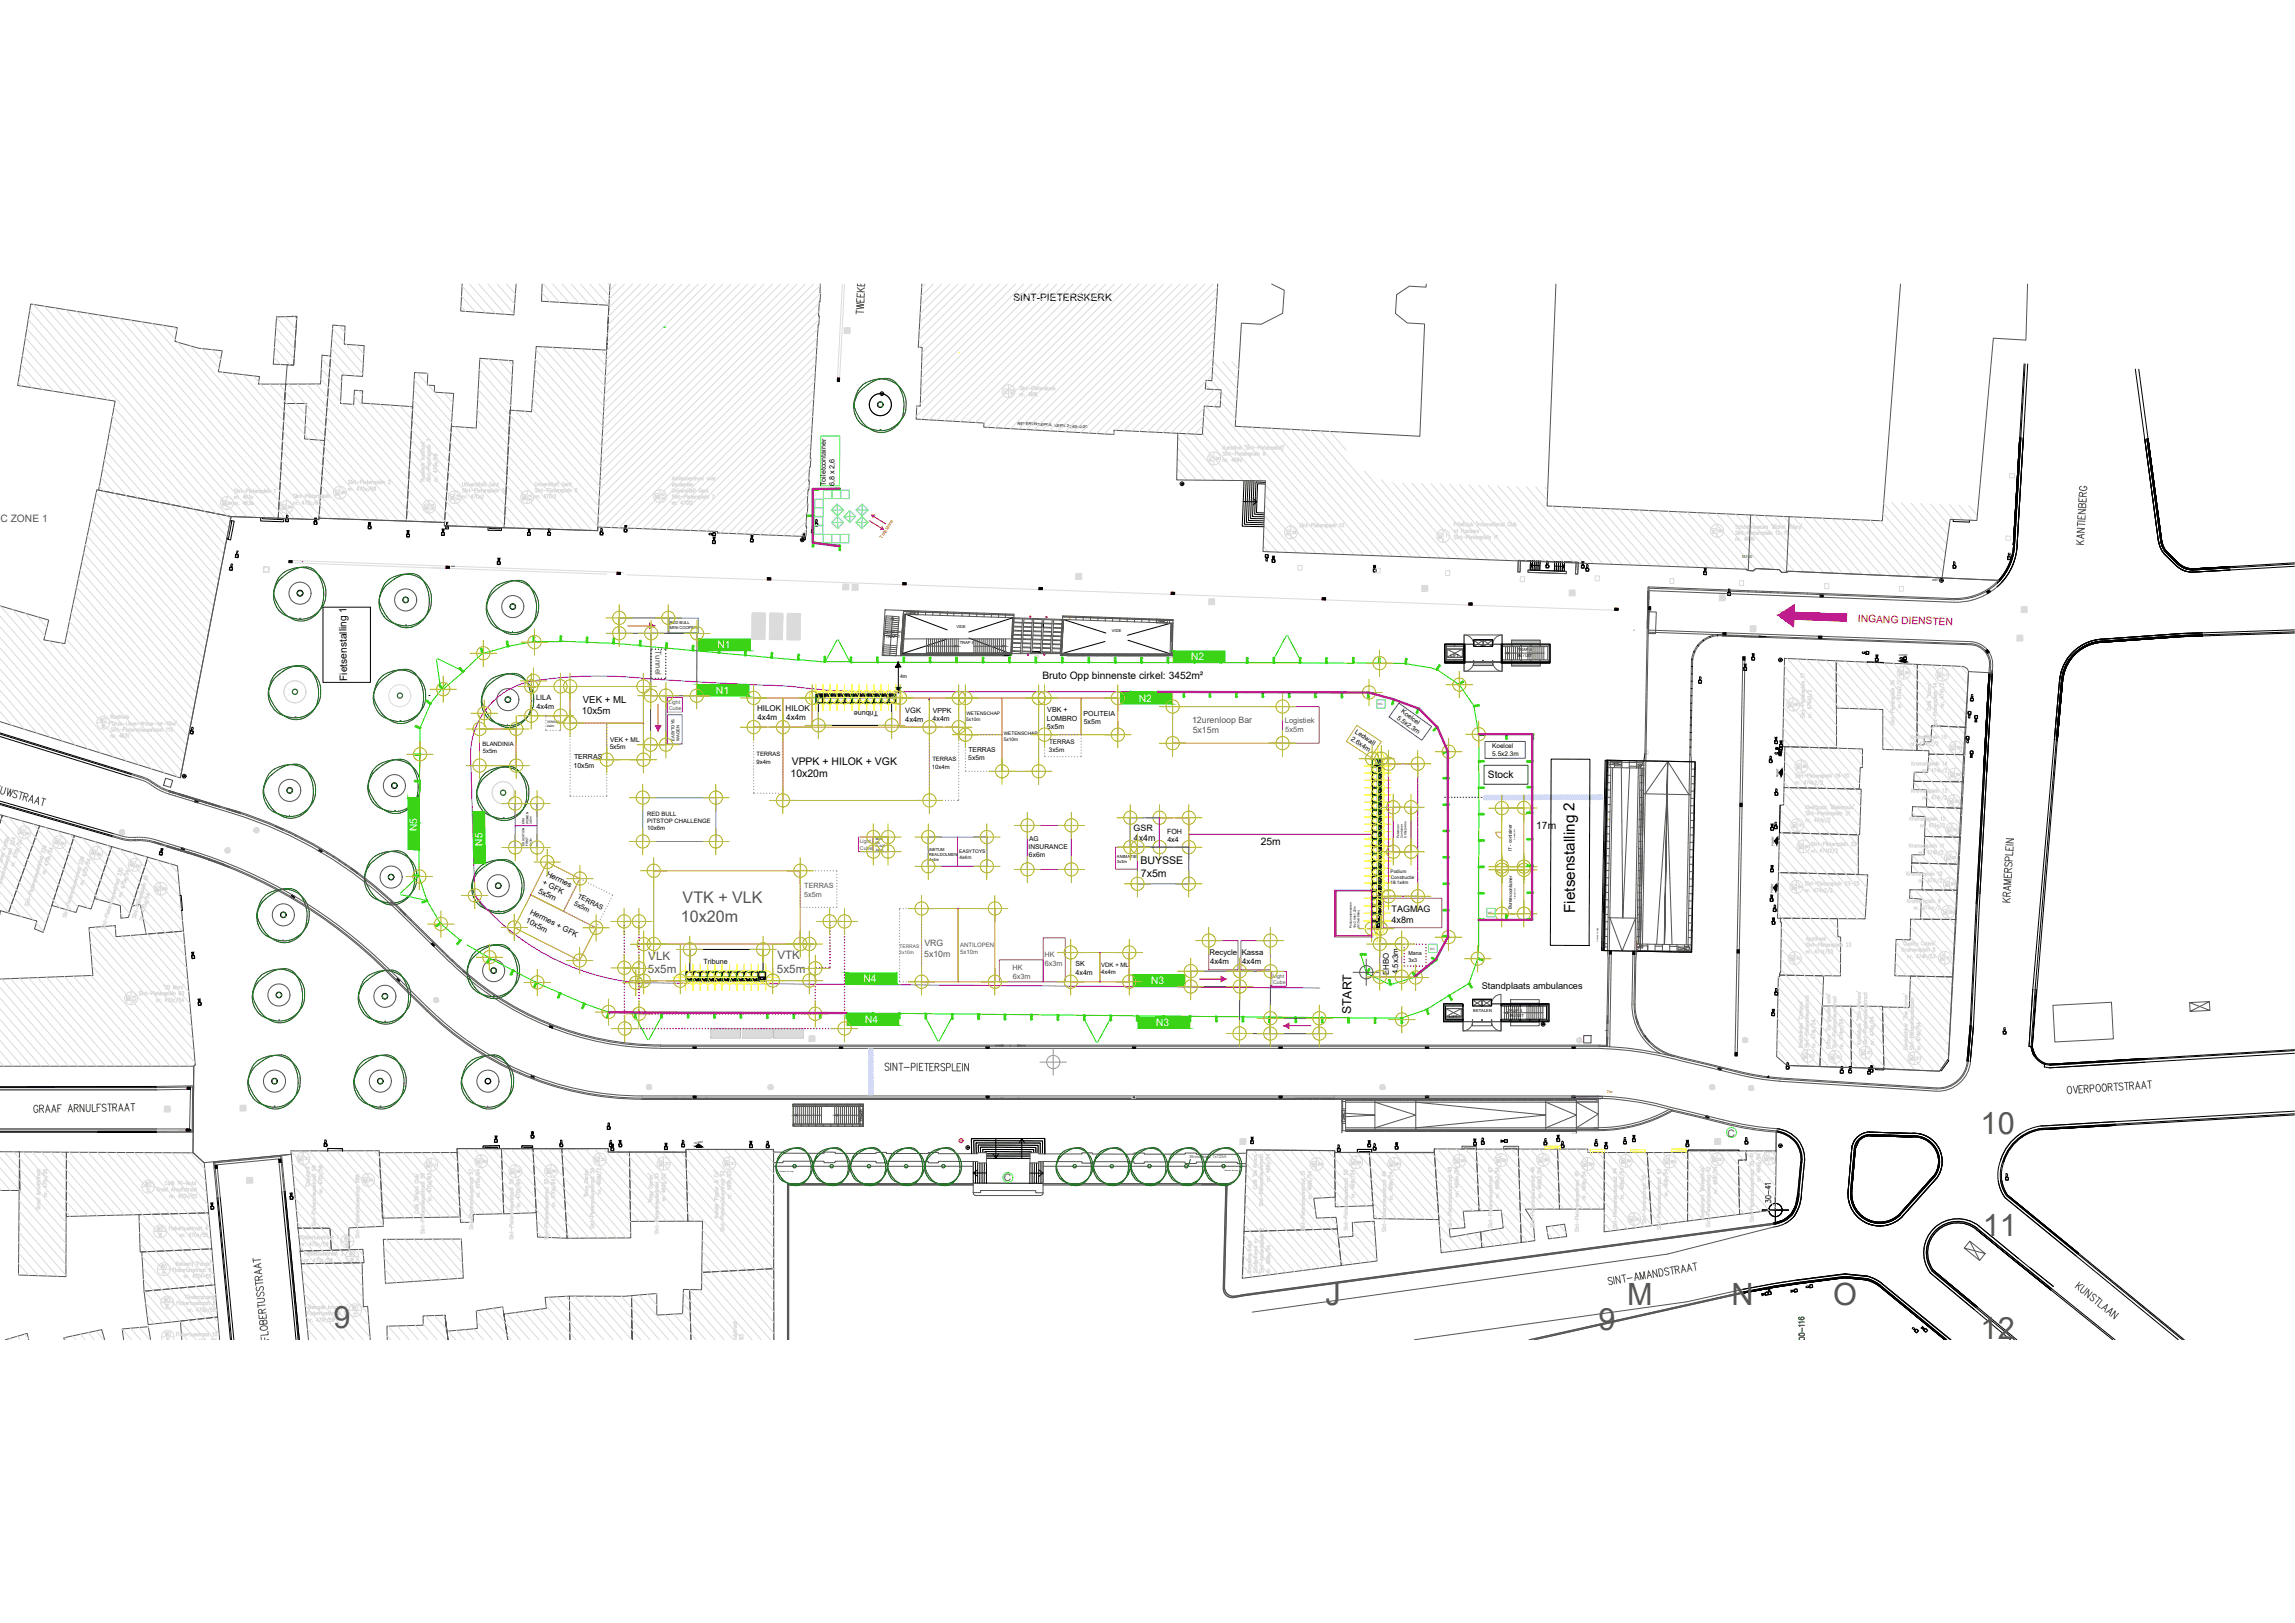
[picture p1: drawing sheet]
<svg xmlns="http://www.w3.org/2000/svg" width="594mm" height="420mm" viewBox="0 0 594 420" stroke-linecap="round" stroke-linejoin="round" font-family="sans-serif">
<defs><g id="words">
<g font-size="7.9" fill="#545454">
<text x="512.7" y="293.5">10</text>
<text x="513.2" y="320.1">11</text>
<text x="343.1" y="337.8">J</text>
<text x="421.2" y="337.8">M</text>
<text x="448.2" y="337.8">N</text>
<text x="474.5" y="337.9">O</text>
<text x="86.3" y="343.7">9</text>
<text x="413.8" y="344.4">9</text>
<text x="512.7" y="346.6">12</text>
</g>
<g font-size="4.2" fill="#545454">
<text x="176.7" y="233.7">VTK + VLK</text>
<text x="176.3" y="238.7">10x20m</text>
</g>
<text font-size="4" x="407.8" y="236.3" transform="rotate(-90 407.8 236.3)">Fietsenstalling 2</text>
<g font-size="3.5">
<text x="80.1" y="136.2">W</text>
<text x="326.3" y="146.4">D</text>
<text x="399" y="147.1">D</text>
<text x="408.2" y="147.5">W</text>
<text x="450.1" y="173.9">W</text>
<text x="452.3" y="171.1">W</text>
<text x="484.4" y="171.4">W</text>
<text x="459.3" y="193.7">W</text>
<text x="457.2" y="215.2">W</text>
<text x="457.2" y="226.1">W</text>
<text x="48.3" y="248.4">W</text>
<text x="458.3" y="257.9">D</text>
<text x="457.6" y="263.2">W</text>
<text x="477.3" y="278">W</text>
<text x="136.2" y="294.9">W</text>
<text x="157" y="298.1">W</text>
<text x="170.7" y="297.7">W</text>
<text x="359.8" y="297.7">W</text>
<text x="380.3" y="296.7">W</text>
<text x="414.2" y="297.7">W</text>
<text x="435.3" y="297">W</text>
<text x="53.3" y="313.3">W</text>
<text x="462.1" y="335.8">W</text>
<text x="493.9" y="345.7">D</text>
<text x="496" y="345.4">W</text>
</g>
<text font-size="3.2" x="349.8" y="262.6" transform="rotate(-89 349.8 262.6)">START</text>
<text font-size="3.1" fill="#545454" x="182.4" y="139.7">D</text>
<g font-size="3.1">
<text x="480.8" y="170.4">G</text>
<text x="490.7" y="171.8">D</text>
<text x="458.3" y="195.1">W</text>
<text x="458.3" y="196.5">G</text>
<text x="466.4" y="334.4">D</text>
<text x="454.7" y="336.5">W</text>
</g>
<g font-size="3" fill="#545454">
<text x="167.7" y="252">5x5m</text>
<text x="167.8" y="248.4">VLK</text>
<text x="201.1" y="252">5x5m</text>
<text x="201.3" y="248.4">VTK</text>
</g>
<g font-size="2.7">
<text x="204.9" y="198">VPPK + HILOK + VGK</text>
<text x="204.6" y="201.2">10x20m</text>
<text x="295.2" y="223.6">BUYSSE</text>
<text x="295.3" y="226.9">7x5m</text>
</g>
<g font-size="2.6">
<text x="262.3" y="77.9">SINT-PIETERSKERK</text>
<text x="89.9" y="176.3" transform="rotate(-91 89.9 176.3)">Fietsenstalling 1</text>
<text x="269.8" y="175.7">Bruto Opp binnenste cirkel: 3452m²</text>
<text x="385.1" y="201.4">Stock</text>
<text x="397.7" y="214.7">17m</text>
<text x="326.4" y="218.8">25m</text>
</g>
<g font-size="2.6" fill="#545454">
<text x=".1" y="135">C ZONE 1</text>
<text x="447.2" y="294.3">C</text>
<text x="259.9" y="305.9">C</text>
</g>
<text font-size="2.6" fill="#f00" x="480.9" y="161" transform="rotate(2 480.9 161)">INGANG DIENSTEN</text>
<g font-size="2.6" fill="#fff">
<text x="185.8" y="167.8">N1</text>
<text x="308.4" y="170.9">N2</text>
<text x="185.3" y="179.6">N1</text>
<text x="294.8" y="181.6">N2</text>
<text x="107.9" y="215.2" transform="rotate(-90 107.9 215.2)">N5</text>
<text x="124.9" y="218.9" transform="rotate(-91 124.9 218.9)">N5</text>
<text x="223.5" y="254.2">N4</text>
<text x="298" y="254.7">N3</text>
<text x="223.9" y="264.8">N4</text>
<text x="299.3" y="265.6">N3</text>
</g>
<g font-size="2.5">
<text x="150.6" y="185">10x5m</text>
<text x="150.9" y="181.9">VEK + ML</text>
</g>
<text font-size="2.4" x="383.6" y="256.1">Standplaats ambulances</text>
<g font-size="2.3" fill="#545454">
<text x="308.6" y="187.1">12urenloop Bar</text>
<text x="308.7" y="189.9">5x15m</text>
<text x="239.3" y="245">VRG</text>
<text x="239.2" y="247.7">5x10m</text>
</g>
<g font-size="2.3">
<text x="293.5" y="215.1">GSR</text>
<text x="293.5" y="217.8">4x4m</text>
<text x="360.2" y="236.1">TAGMAG</text>
<text x="360.2" y="238.8">4x8m</text>
</g>
<text font-size="2.1" fill="#545454" x="169.7" y="168.4" transform="rotate(90 169.7 168.4)">Tunnel</text>
<g font-size="2.1">
<text x="196" y="184">HILOK</text>
<text x="203.4" y="184">HILOK</text>
<text x="196.1" y="186.5">4x4m</text>
<text x="203.5" y="186.5">4x4m</text>
</g>
<g font-size="2">
<text x="141.3" y="226.7" transform="rotate(27 141.3 226.7)">Hermes</text>
<text x="139.2" y="231.1" transform="rotate(27 139.2 231.1)">5x5m</text>
<text x="140.3" y="228.9" transform="rotate(27 140.3 228.9)">+ GFK</text>
<text x="135.9" y="238.7" transform="rotate(27 135.9 238.7)">10x5m</text>
<text x="137.1" y="236.6" transform="rotate(27 137.1 236.6)">Hermes + GFK</text>
<text x="313.1" y="247.1">Recycle</text>
<text x="313.2" y="249.5">4x4m</text>
<text x="321.4" y="247.1">Kassa</text>
<text x="321.6" y="249.5">4x4m</text>
<text x="359.5" y="252.3" transform="rotate(-90 359.5 252.3)">EHBO</text>
<text x="361.9" y="252.2" transform="rotate(-90 361.9 252.2)">4.5x3m</text>
</g>
<g font-size="1.9">
<text x="213.7" y="125.8" transform="rotate(-90 213.7 125.8)">Toiletcontainer</text>
<text x="216" y="125.9" transform="rotate(-90 216 125.9)">6,8 x 2,6</text>
<text x="138.8" y="181.2">LILA</text>
<text x="138.9" y="183.5">4x4m</text>
<text x="227.3" y="184" transform="rotate(-180 227.3 184)">Tribune</text>
<text x="234.3" y="184.5">VGK</text>
<text x="234.3" y="186.9">4x4m</text>
<text x="302.1" y="215.8">FOH</text>
<text x="302.2" y="218">4x4</text>
<text x="182.1" y="249.6">Tribune</text>
</g>
<g font-size="1.9" fill="#545454">
<text x="332.6" y="187.1">Logistiek</text>
<text x="332.7" y="189.4">5x5m</text>
<text x="208.2" y="232.2">5x5m</text>
<text x="208.2" y="230">TERRAS</text>
<text x="262.1" y="251.1">HK</text>
<text x="270.3" y="247.7">HK</text>
<text x="270.4" y="250">6x3m</text>
<text x="262.2" y="253.4">6x3m</text>
</g>
<g font-size="1.8">
<text x="241.5" y="184.5">VPPK</text>
<text x="271.1" y="184.4">VBK +</text>
<text x="280.5" y="185.4">POLITEIA</text>
<text x="241.4" y="186.6">4x4m</text>
<text x="271" y="186.6">LOMBRO</text>
<text x="271" y="188.8">5x5m</text>
<text x="280.5" y="187.5">5x5m</text>
<text x="148.6" y="196.6">TERRAS</text>
<text x="148.5" y="198.8">10x5m</text>
<text x="149.4" y="232.4" transform="rotate(27 149.4 232.4)">TERRAS</text>
<text x="148.4" y="234.2" transform="rotate(27 148.4 234.2)">5x5m</text>
<text x="278.4" y="250.2">SK</text>
<text x="278.4" y="252.4">4x4m</text>
</g>
<g font-size="1.7">
<text x="362.6" y="184.4" transform="rotate(36 362.6 184.4)">Koelcel</text>
<text x="157.9" y="192">VEK + ML</text>
<text x="349.6" y="191.5" transform="rotate(34 349.6 191.5)">2.6x4m</text>
<text x="350.6" y="189.7" transform="rotate(34 350.6 189.7)">Ledwall</text>
<text x="361.5" y="186.1" transform="rotate(36 361.5 186.1)">5.5x2.3m</text>
<text x="157.8" y="194">5x5m</text>
<text x="250.7" y="196.8">5x5m</text>
<text x="250.7" y="194.7">TERRAS</text>
<text x="386.2" y="193.6">Koelcel</text>
<text x="386.3" y="195.7">5.5x2.3m</text>
<text x="266.2" y="219.7">INSURANCE</text>
<text x="266.4" y="221.7">6x6m</text>
<text x="266.4" y="217.6">AG</text>
</g>
<g font-size="1.6">
<text x="271.5" y="194.6">3x5m</text>
<text x="271.6" y="192.7">TERRAS</text>
<text x="167.5" y="214.9">10x6m</text>
<text x="167.6" y="211.2">RED BULL</text>
<text x="167.6" y="213">PITSTOP CHALLENGE</text>
<text x="285.1" y="250.2">VDK + ML</text>
<text x="285" y="252.1">4x4m</text>
</g>
<g font-size="1.6" fill="#545454">
<text x="248.6" y="245.1">ANTILOPEN</text>
<text x="248.5" y="246.9">5x10m</text>
</g>
<g font-size="1.5">
<text x="124.9" y="193.2">BLANDINIA</text>
<text x="125" y="195">5x5m</text>
<text x="195.8" y="195.8">TERRAS</text>
<text x="195.8" y="197.7">9x4m</text>
<text x="241.3" y="197.1">TERRAS</text>
<text x="241.2" y="199">10x4m</text>
</g>
<g font-size="1.4" fill="#545454">
<text x="173.1" y="182.2">Light</text>
<text x="173.2" y="183.8">Cube</text>
<text x="222.5" y="218.3">Light</text>
<text x="222.6" y="220">Cube</text>
<text x="329.5" y="253.1">Light</text>
<text x="329.6" y="254.8">Cube</text>
</g>
<g font-size="1.4">
<text x="364.6" y="247.2">Mana</text>
<text x="364.6" y="248.9">3x3</text>
</g>
<g font-size="1.3">
<text x="233" y="175.6">4m</text>
<text x="248.3" y="220.9">EASYTOYS</text>
<text x="248.4" y="222.4">4x4m</text>
</g>
<g font-size="1.3" fill="#545454">
<text x="232.8" y="245.3">TERRAS</text>
<text x="232.8" y="246.8">3x10m</text>
</g>
<text font-size="1.2" fill="#f00" x="228.4" y="139.5" transform="rotate(-58 228.4 139.5)">Toiletzone</text>
<g font-size="1.2">
<text x="250.1" y="185.1">WETENSCHAP</text>
<text x="250.1" y="186.6">5x10m</text>
<text x="259.8" y="190.3">WETENSCHAP</text>
<text x="259.8" y="191.8">5x10m</text>
<text x="391.3" y="220.4" transform="rotate(-90 391.3 220.4)">IT - container</text>
<text x="360" y="226">Podium</text>
<text x="360" y="227.5">Constructie</text>
<text x="359.9" y="228.9">18.1x4m</text>
<text x="391.4" y="235.4" transform="rotate(-90 391.4 235.4)">Bureaucontainer</text>
</g>
<g font-size="1.1">
<text x="263.4" y="109.9" transform="rotate(3 263.4 109.9)">REFERENTIEPEIL KERK 22,60=0,00</text>
<text x="173.4" y="161.5">RED BULL</text>
<text x="173.4" y="162.8">MINI COOPER</text>
<text x="229.3" y="165.3">TRAP 1</text>
<text x="247.6" y="162.6">VIDE</text>
<text x="248.5" y="166.7">TRAP 5</text>
<text x="287.8" y="163.6">VIDE</text>
<text x="375.5" y="170.1">LIFT</text>
<text x="392.9" y="168.6">TRAP 4</text>
<text x="392.9" y="170.1">IN / UIT</text>
<text x="174.6" y="191.8" transform="rotate(-90 174.6 191.8)">EASYTOYS</text>
<text x="175.9" y="191.7" transform="rotate(-90 175.9 191.7)">WAGEN</text>
<text x="240.5" y="220.3">INETUM</text>
<text x="240.5" y="221.5">REALDOLMEN</text>
<text x="289.1" y="222">ANIMATIE</text>
<text x="240.5" y="222.8">4x4m</text>
<text x="289.1" y="223.3">3x3m</text>
<text x="375.2" y="263.4">LIFT</text>
<text x="381.4" y="261.9">BETALEN</text>
<text x="390.4" y="261.9">TRAP 4</text>
<text x="390.8" y="263.2">IN / UIT</text>
</g>
<text font-size="1.1" fill="#2d8410" x="451" y="144.4">M100</text>
<text font-size="1.1" fill="#f00" x="416" y="283">7m</text>
<text font-size="1.1" fill="#545454" x="307.9" y="299.8">Stroomkast: 1x125A</text>
<g font-size=".8">
<text x="500.1" y="150.4">vb01</text>
<text x="229.2" y="164">NOODLUIK</text>
<text x="141.6" y="187.2">TERRAS</text>
<text x="141.6" y="188.1">2x2m</text>
<text x="135.8" y="213.4" transform="rotate(-90 135.8 213.4)">ERA</text>
<text x="136.8" y="213.3" transform="rotate(-90 136.8 213.3)">WONEN</text>
<text x="137.7" y="213.3" transform="rotate(-90 137.7 213.3)">3x3m</text>
<text x="135.8" y="218.9" transform="rotate(-90 135.8 218.9)">EDUCATION</text>
<text x="136.7" y="218.9" transform="rotate(-90 136.7 218.9)">FIRST</text>
<text x="137.7" y="218.9" transform="rotate(-90 137.7 218.9)">3x3m</text>
<text x="226.7" y="218.4">EN</text>
<text x="226.7" y="219.4">PLACE</text>
<text x="226.7" y="217.5">MISE</text>
<text x="226.7" y="220.3">2x2m</text>
<text x="362.2" y="216.9" transform="rotate(-90 362.2 216.9)">Peterman</text>
<text x="363.1" y="216.9" transform="rotate(-90 363.1 216.9)">Container</text>
<text x="364.1" y="216.9" transform="rotate(-90 364.1 216.9)">6.06x2.44m</text>
<text x="350" y="240.3" transform="rotate(-90 350 240.3)">Podium elementen</text>
<text x="350.9" y="240.3" transform="rotate(-90 350.9 240.3)">10x 2.44x1.22m</text>
<text x="351.9" y="240.3" transform="rotate(-90 351.9 240.3)">(6.10x4.88m)</text>
</g>
<g font-size=".8" fill="#545454">
<text x="235.1" y="158.9" transform="rotate(2 235.1 158.9)">E / W</text>
<text x="299.7" y="161" transform="rotate(2 299.7 161)">E / W</text>
<text x="356.7" y="182.6">WC</text>
<text x="417.2" y="197.8" transform="rotate(1 417.2 197.8)">E / W</text>
<text x="385.1" y="236.6">WC</text>
<text x="370.1" y="245.9">WC</text>
<text x="434.8" y="245.8" transform="rotate(1 434.8 245.8)">E / W</text>
<text x="223.3" y="289.8" transform="rotate(-90 223.3 289.8)">E / W</text>
<text x="348.1" y="290" transform="rotate(-90 348.1 290)">E / W</text>
</g>
<text font-size=".8" fill="#f00" x="248.4" y="295.6">W</text>
<g font-size=".7">
<text x="491.5" y="169.9" transform="rotate(1 491.5 169.9)">POORT</text>
<text x="460.3" y="201.2" transform="rotate(-89 460.3 201.2)">POORT</text>
<text x="459.1" y="218.9" transform="rotate(-89 459.1 218.9)">POORT</text>
<text x="458.9" y="231.1" transform="rotate(-89 458.9 231.1)">POORT</text>
<text x="179.7" y="296" transform="rotate(-1 179.7 296)">POORT</text>
</g>
<text font-size=".5" fill="#2d8410" x="422.8" y="163.4">E</text>
<g font-size=".5">
<text x="392.2" y="217.3" transform="rotate(-90 392.2 217.3)">Container 8x3</text>
<text x="392.3" y="232.7" transform="rotate(-90 392.3 232.7)">Container 6x3</text>
<text x="413.7" y="243.8" transform="rotate(-90 413.7 243.8)">Hekwerk 3m hoog</text>
<text x="201.8" y="303.3">Hekwerk 3m hoog</text>
<text x="316.9" y="303.1">Hekwerk 3m hoog</text>
</g>
</g></defs>
<!-- layer: Zwart -->
<g fill="none" stroke="#545454" stroke-width=".26">
<path d="M8 78.7l37.9 6.1-.6 3.6 6 1.7 6.2 .7-1 5.4 10.7 1.3-.3 1.9h7.1l-2 34.8-12.2-.5-34.3-6.8 4.3-23.1-25.2-4zM119.6 73.5l-.3 7 13.7 1 .6-8M140.3 73.5l-.1 4.5 17.4 1-.5 11.6-18.3-.9-1.2 16.9-5.6-.4-1.5 30.5 24.2 .7 3.2-63.9M212.3 73.5v2.4h.1l-.1 2.2h-.2l-.2 3.7h.2l-.1 2.2h-.2l-2.1 34.6 .2 .1-.1 2.2h-.3l-.1 5.9h-.2l-.6 12.1-22.9-.9 .1-.4-31.1-1.2v1l-39.7-1.3 .1-.8-32.6-1.1v.3l-22.7-.8-13.1 67.6M221.7 78.5l1.9 .5-1.9 .2 1.9 .5-1.9 .2M221.8 77.3l-.1 .9 1.9 .1 .1-1M221.9 75.9l-.1 .9 1.9 .1v-.9M221.9 75.5l1.9 .1M221.9 74.5l1.2 1M222 73.5l-.1 .5h1.9l.1-.5M222.7 77.7v.5M222.7 76.3v.6"/>
<path d="M222.8 73.5v.5M223.8 74.5l-1.1 .6M238.6 73.5l-.9 16.4 1 .1-.5 15.2-.9-.1-.1 3.4 17.5 1-.1 1.1 33.7 1.9 .1-1.1 22.8 1.1 .5-7.4 4.1 .3 .3-4.5-4.1-.2 .2-2.2 1.5 .1 1.5-25.1M329.2 73.5l3.2 1.6-.4 6-5.5 2.8-5.1-.2-1.7 26.7 47.8 2.5 1.3-29-4.5-.3-3.1-2.4 .3-4.9 3.3-2.2 4.3 .2 .1-.8M402.8 73.5l-2.3 57.5 86.8 3.8 4.7-61.3M524.8 73.5l-.4 14.6-8.4-.6-4.3 47.2-6.9-.2-2.1 15.1-39.9-1.7v.2l-.4 .1h-1.3l-.5-.7-6-.3-.7 .6-1.4-.1-.3-.1v-.2l-125.3-4.6 .7-18.3-23-.3 .3-12.1M71.6 82l5.2-.1-.8 12.6-5.3-.2zM74 99.4h9l.4-7.5 2.2 .3-3.1 42.3-10.5-.3zM75.6 81.9h1.2l-.8 12.6-1.7-.1-.7 10.1 5.7-.1-.5 9.2 5.2 .4M86.1 84.2l3.2 .2-.2 4.7 5.2 .4-.4 8-5.4-.4-.4 7.3 3.5 .3 .1-3.7 2.2 .2-.2 3.2 13.1 .9-1.6 29.6-22.7-.7zM107.3 96.4l3.4 .2-.1 3.1 1.9 .1-.1 1.7 5 .4-2.3 33.4-9.9-.4zM124.2 92.8l8.6 .6-2.3 43.3-15.5-.6 1.9-25.7 6.4 .4z"/>
<path d="M221.7 80.7l1.9 .1M221.7 80.2l-.1 1M311.2 112.4h.1M453.2 133.3l-.7 14.3M463.1 133.8l-.7 14.4M537.5 139.8l1.2 1.1M537.7 136.7l1.9 .2-2 .9h1.9M537.8 135.6l1.9 .2M537.8 135.2l-.1 .9M537.8 134.9l1.9 .1M537.9 133.4l-.1 .9 1.9 .1 .1-.9M538 131.9l1.9 .1-2 .9 1.9 .1"/>
<path d="M538.1 128.9v.9l1.9 .1v-.9M538.8 125.9a.56 .56 0 0 0-.5 .6 .56 .56 0 0 0 .7 .5h.5a.57 .57 0 0 0 .7-.5 .57 .57 0 0 0-.7-.6v.4M538.8 133.8l-.1 .5M538.9 138.5l-.1 .7M538.9 130.7l.4-.3 .5 .1 .1 .9-1.9-.1 .2-.9 .7 .1v.9M539 129.3v.6M539.1 128.5l-.1-.9-.6-.1-.2 .9 1.8 .2M539.4 140l-1.1 .5M539.5 138.3l-1.9 .5 1.9 .6M540.1 127.6l-1 .4M0 156.8l12.6 3.7-1.3 5.2 5.5 .9 8.3-39.8 34.7 6.9-13.1 67.7-46.7-14.6M116.8 146.6h.9"/>
<path d="M229.1 157.9l4.8 .1-.8 11.8-4.8-.1zM229.3 159.9l3.4 .3M231.1 159.6l-.8 10.1M233.8 159l-.7 10.8h26.6v-.6M233.8 159l28.6 .9M233.9 159l-.6 10.5 28.4 .1 .7-9.6-.6 9.7h-28.6zM233.9 158.3l28.6 .9M233.9 158.3l28.6 1M233.9 158l-.1 1M233.9 158l28.6 1-.1 .9M233.9 158l-.8 11.8M234.4 159l-.7 10.2h27.9"/>
<path d="M234.7 159l.1-.8 2.8 .1v.8M234.8 158.2l2.8 .9-2.9-.1M235.8 158.1v.9M237.6 158.3l-2.9 .7M237.7 158.2v.9M239.6 158.2v1M241.5 158.3v1M243.4 158.4l-.1 .9M245.3 158.4l-.1 1M246.9 158.5v.9M249 158.5v1M251 158.6l-.1 1"/>
<path d="M252.9 158.7l-.1 .9M254.8 158.8l-.1 .9M256.6 158.8v1M258.5 158.9v.9M260.3 158.9l-.1 1M262.1 159.9l-.6 9.9 .1-.6M262.4 159.9l12.6 .5M275.1 159.7l28.6 1M275.1 159.6l28.6 1M278.5 159.6v.9M280.4 159.6v1M282.3 159.7v.9"/>
<path d="M284.2 159.7v1M286.1 159.8v.9M288 159.9v.9M289.9 159.9v1M291.8 160v1M393 145.1h.6l-.1 3h-.6zM393 145.1l15.6 .5-.2 3h-.6l.2-3.1h-3l-.1 2.4h.6v.6l-10-.3 .1-.6h.5l.1-2.4-2.6-.1-.1 3h-.6zM395.6 147.6l9.9 .3v.6l-10-.3zM396.2 145.2l-.1 2.4M396.7 145.2l-.1 2.4M397.2 145.2l-.1 2.5M397.7 145.2l-.1 2.5"/>
<path d="M403.4 145.4v2.5M403.9 145.5v2.4M404.5 145.5l-.1 2.4M405 145.5l-.1 2.4M418 157.4l-.1 .6M426.5 156.9h.3l-.1 1.9h-.2zM426.5 158.8h.2v1.9h-.3zM426.5 155h.3v1.9h-.3l.2-3.8 .1 1.9M426.6 153.1h.2v1.9h-.3zM426.8 152l-1.6 92.4M426.8 152.3l79.1 3M426.9 158.4l1.9 .1-.3 5.5h-1.8z"/>
<path d="M452.2 147.4l.3 .3 1.4 .1 .7-.6 6 .3 .5 .7h1.3l.4-.1v-.2l54.5 2.3-.3 .4M452.6 153v.2M454.5 153v.3M456.4 153.1v.3M458.3 153.2v.3M460.2 153.2v.3M462.1 153.3v.3M493.5 149.2l23.8 1M506.3 155l-79.7-3.1-.8 43.3M513.1 153.3a15.5 15.5 0 0 1-7.1 1.6M513.2 153.6l-1.7 .7a15.8 15.8 0 0 1-5.5 .9M517 151.9a16.3 16.3 0 0 1-11 4l-79.2-3"/>
<path d="M517 151l-1.5 1.3-2.3 1.3M517.3 150.2l-1.6 1.5-2.6 1.7M537.5 140.8l1.8 .2M228.6 169.5l3.4 .2 .7-10-3.3-.3-.8 10.3M228.6 169l3.4 .2M228.6 168.4l3.5 .3M228.7 167.9l3.4 .3M228.7 167.4l3.5 .3M228.8 166.9l3.4 .3M229 164.5l3.4 .3M229 164l3.4 .3M229 163.5l3.5 .3"/>
<path d="M229.1 163l3.4 .3M229.1 162.5l3.4 .2M229.2 162l3.4 .2M229.2 161.5l3.4 .2M229.2 161l3.4 .2M229.3 160.4l3.4 .3M230.6 160.4l.5-.8 .3 .8M233.4 167.9h.4M233.6 165.9l.3 .1M233.7 164.1h.4M233.7 169.2l-.4 .3M233.7 165.4h27.9"/>
<path d="M233.8 160.3h.1M233.8 162.2h.4M234 160.3h.4M235 169.2v.3M235 169.7v.1M239.7 169h21.9M239.9 165.4v3.8M239.9 169.1h21.7M239.9 167.3h8.1M240.4 165.4v3.8M240.7 169.2v.3M240.9 165.4v3.8"/>
<path d="M241.4 165.4v3.8M241.9 165.4v3.8M242.4 165.4v3.8M242.6 169.2v.4M242.9 165.4v3.8M243.4 165.4v3.8M243.9 165.4v3.8M244.5 165.4v4.2M245 165.4v3.8M245.5 165.4v3.8M246 165.4v3.8M246.4 169.2v.4"/>
<path d="M246.5 165.4v3.8M247 165.4v3.8M247.5 165.4v3.8M248 165.4v3.8M248.3 169.2v.4M250.2 169.2v.4M252.1 169.2v.4M252.1 167.3h8.2M252.1 165.4v3.8M252.6 165.4v3.8M253.1 165.4v3.8M253.6 165.4v3.8"/>
<path d="M254 169.2v.4M254.2 165.4v3.8M254.7 165.4v3.8M255.2 165.4v3.8M255.7 165.4v3.8M255.9 169.2v.4M256.2 165.4v3.8M256.7 165.4v3.8M257.2 165.4v3.8M257.7 165.4l.1 4.2M258.2 165.4v3.8M258.7 165.4v3.8"/>
<path d="M259.3 165.4v3.8M259.8 165.4v3.8M260.3 165.4v3.8M261.6 169.2h41.3M262 169.2v-.5h2.2v.5M262 167.6h2.2v.9l-2.2-.1zM262.1 167.4v-.9l2.2 .1-.1 .9M262.2 165.5h2.2l-.1 .9-2.2-.1zM262.3 164.4l2.1 .1v.9l-2.2-.1zM262.3 163.4h2.2l-.1 .9-2.1-.1zM262.3 160l-.2 3.7M262.4 162.3h2.1v.9h-2.2z"/>
<path d="M262.4 161.2l2.2 .1-.1 .9-2.1-.1zM262.4 160l-.2 3.8M262.5 160.1l2.2 .1-.1 .9-2.2-.1zM264.5 169.2v-.5l2.2 .1v.4M264.6 167.7h2.2l-.1 .9-2.1-.1zM264.7 166.6l2.2 .1-.1 .9-2.2-.1zM264.8 165.6h2.1v.9l-2.2-.1zM264.8 164.5h2.2v.9h-2.2zM264.9 163.4l2.1 .1v.9l-2.2-.1zM264.9 162.3l2.2 .1-.1 .9-2.1-.1zM265 161.3l2.2 .1-.1 .9-2.2-.1zM265 160.2l2.2 .1v.9l-2.2-.1z"/>
<path d="M267.1 168.8v.4M267.1 168.6l.1-.8h2.2l-.1 .9M267.3 166.7l2.2 .1-.1 .8h-2.2zM267.3 165.7h2.2v.9l-2.2-.1zM267.4 164.6h2.2l-.1 .9-2.2-.1zM267.4 163.5l2.2 .1v.9l-2.2-.1zM267.5 162.4l2.2 .1-.1 .9-2.2-.1zM267.6 160.3l2.2 .1-.1 .9-2.2-.1zM269.3 168.9v.3M269.7 169.2v-.3l2.2 .1v.2M269.7 161.5l-2.2-.1v.9h2.2M269.7 167.9h2.2v.9l-2.2-.1z"/>
<path d="M269.8 166.8h2.2l-.1 .9-2.1-.1zM269.9 165.7l2.2 .1-.1 .9-2.2-.1zM270 164.7h2.1v.9l-2.2-.1zM270 163.6l2.2 .1v.8h-2.2zM270.1 162.5l2.1 .1v.9l-2.2-.1zM270.1 161.5h2.2l-.1 .9-2.1-.1M270.2 160.4l2.2 .1-.1 .9-2.2-.1zM272.2 169.2v-.2h2.2v.2M272.3 167.9l2.2 .1-.1 .9-2.1-.1zM272.4 166.9h2.2l-.1 .9-2.2-.1zM272.5 165.8l2.1 .1v.9l-2.2-.1zM272.5 164.8h2.2v.9l-2.2-.1z"/>
<path d="M272.6 163.7h2.1v.9l-2.2-.1zM272.6 162.6l2.2 .1-.1 .9-2.1-.1zM272.7 161.5l2.2 .1-.1 .9-2.2-.1zM272.8 160.5l2.2 .1-.1 .9-2.2-.1zM274.6 169.6l-.1 .1M274.8 162.5v.2M275 160.4l.1-1 28.6 1-.3 9.4-.5-.6M275 160.4l28.7 .9M275 160.4l-.5 9.3M275.1 160.4l-.5 9.2M275.3 160.4l-.5 9.4v-.6M276.4 169.2v.6h26.2"/>
<path d="M278.3 169.2v.4M280.2 169.2v.4M282.1 169.2v.4M284 169.2v.4M285.9 169.2v.4M287.8 169.2l-.1 .4M289.6 169.2v.4M291.5 169.2v.4M293.7 160.1v.9M295.4 169.2v.4M295.6 160.1v.9M297.2 169.2v.4"/>
<path d="M297.5 160.2l-.1 .9M299.1 169.2v.4M299.3 161.2l2.9-.8v.9M299.4 160.3l2.8 1-2.9-.1M299.4 160.2l-.1 1M301 169.2v.4M301.3 160.3l-.1 .9M302.8 160.4l-.1 .9M303 166h.4M303 164.1h.4M303.1 161.3l-.2 7.9M303.1 162.2h.3"/>
<path d="M303.4 166h.1M303.5 164.1h.1M303.5 161.3l-.2 8.3h-28.7M303.5 162.2h.1M303.6 161.3l-.2 8.5-28.9-.1M303.7 160.5l-4.3-.2-.1 .9M374 166.8v4.6zM374 171.4h.1M374.1 171.4h2.4zM374.1 166.8h2.4zM374.2 170.9l.1 .3zM374.2 167h.1"/>
<path d="M374.3 167l-.1 .2zM374.4 167.4v3.4h4.4M374.5 168v2.2h4.1h-4.1v-2.2h4.1l-.1 .4M374.6 168.1l3.9 2v-2l-3.9 2M376.5 170.9l.1 .3zM376.5 167h.1M376.5 167v.2zM376.5 171.4h2.5zM376.5 166.8h2.5zM378.6 168.1h-4v2h4v-.3M378.9 168.3l.1 1.6zM378.9 167.2l.1 3.7"/>
<path d="M378.9 167.4h-4.5v3.4h4.5h-4.5M378.9 167.2v3.7M379 171.4h9.8v2.4h-9.8zM379 167.3v-.3h-4.9v4.2h4.9v-.3M379 167l-.1 .2M379 167h.1M379 164.4h9.8v2.4h-9.8zM379 167v.2M379 170.8v.4M379 168.3h.1M379 171v.2M379 171.4h2.4z"/>
<path d="M379 166.8h2.4zM381.4 170.9l.1 .3zM381.4 167l.1 .2zM381.5 171.4h4.9v.9h-4.9zM381.5 167v-1.3h2.4v.1l.1-.1h2.3v1.3M381.5 171.4h2.4zM381.5 171.3a2.43 2.43 0 0 1-2.5 2.5v-2.4M381.5 166.8a2.43 2.43 0 0 0-2.5-2.4v2.4M381.6 165.8v1.5h2.2v-1.5h-2.2l2.2 1.5M383.8 165.8l-2.2 1.5M383.9 171v.2M383.9 167h.1"/>
<path d="M383.9 167v.2M383.9 171.4h2.5zM384 165.8v1.5h2.3v-1.5h-2.3l2.3 1.5M386.3 165.8l-2.3 1.5M386.3 170.9l.1 .3zM386.4 167h.1M386.4 167v.2zM386.4 171.4h2.4zM386.4 166.8h2.4zM386.4 171.3a2.43 2.43 0 0 0 2.5 2.5M388.8 171.2h.1M388.8 167.2h.1"/>
<path d="M388.8 167v.2M388.8 167h.1M388.8 167h12.2v4.2h-12.2v-.4h11.8v-3.4h-11.8zM388.8 164.4v2.4M388.8 171v.2M388.8 171.4v2.4M388.9 164.4a2.43 2.43 0 0 0-2.5 2.4M388.9 171.4h2.4zM388.9 171l-.1 .2M388.9 166.8h2.4zM389.7 167.4v3.4M389.8 169.1h9.9"/>
<path d="M390.2 167.4v3.4M390.7 167.4v3.4M391.2 170.9l.2 .3zM391.2 167l.2 .2zM391.3 171.4h7.4v1h-7.4zM391.3 165.7h7.4v1h-7.4zM391.3 167.4v3.4M391.3 171.4h2.4zM391.3 166.8h2.4zM391.8 167.4v3.4M392.3 167.4v3.4M392.8 167.4v3.4"/>
<path d="M393.3 167.4v3.4M393.7 171.2h.1M393.7 167.2h.1M393.7 171l.1 .2h-.1M393.7 167h.1M393.8 167l-.1 .2M393.8 171.4h2.4zM393.8 166.8h2.4zM393.8 167v.2M393.8 171v.2M393.8 167.4v3.4M395.5 167.4v3.4"/>
<path d="M396 167.4v3.4M396.2 170.9l.1 .3zM396.2 167h.1M396.2 167l.1 .2zM396.2 171.4h2.5zM396.2 166.8h2.5zM396.6 167.4v3.4M397.1 167.4v3.4M397.6 167.4v3.4M398.1 167.4v3.4M398.6 167.4v3.4M398.7 167v.2"/>
<path d="M398.7 167h.1M398.7 171v.2M398.7 171.4h2.5zM398.7 166.8h2.5zM399.1 167.4v3.4M399.6 167.4v3.4M400.9 170.9l.1 .3zM400.9 167h.1M400.9 167l.1 .2zM401.2 166.8v4.6zM426.4 160.7h.3v1.9h-.3zM426.4 160.7l.1 1.9 .2-1.9"/>
<path d="M426.6 163.7l19.3 .6a7.3 7.3 0 0 0-8 6.5M426.6 163.1l83.6 3M437.9 170.8l-1.4 73.8M438.1 170.8l-.4 24.5 .2 1.9-12.4-.2M445.8 164.6h.1M445.9 164.3l1.9 .1v.3l-1.9-.1zM445.9 164.6a7 7 0 0 0-7.7 6.2M445.9 164.6l64.3 2.3M447.8 164.4l1.9 .1-.1 .3-1.8-.1zM449.7 164.5h1.8v.3h-1.9zM451.1 170h.6l-2 103.4h-.6zM451.5 164.5l1.9 .1v.3l-1.9-.1z"/>
<path d="M453.4 164.6l1.9 .1v.3l-1.9-.1zM455.3 164.7l1.9 .1v.3l-1.9-.1zM457.2 164.8l53 1.9a5.3 5.3 0 0 1 5.1 6.1l-.1 1.4M461.9 170.4l13.4 .7 .1 22.6-13.9-.4zM475.3 171.1l21 .9-.1 22.3-8.8-.3v-10.3l-12-.4zM496.3 172l12.1 .6 .8 .5 .4 .7-.7 14.5-8.9-.4-.1 2.8-1.8-.1-.1 2.2-1.8-.1zM510.2 166.9a5.1 5.1 0 0 1 4.8 5.9M510.2 166.1a5.9 5.9 0 0 1 5.6 6.8l-.1 1.3M514.9 172.8v1.4M515.7 174.2l-6.1-.3-1.3 21.5-3.9 78.7-2.3 3.2-14.5-.7-25.1-.8M416.1 196.8l9.4 .2-.9 1.8-7.6-.1zM416.1 198.7h.9"/>
<path d="M416.9 197.1l2.8 .9h-2.8M416.9 198v-.9h2.8v.9M417 198.7l-.9 47.4h-.9l.9-49.3 9.4 .2-.1 5.6M417.4 198.7l-1.3 72.2M418 198.2l1.8 .1M418 196.9l-.1 1.8M419.7 198.8l.4 38.9 1.8-38.9M419.7 197.1l-2.8 .9M419.9 196.9l-.1 1.9M421.7 198.3l1.9 .1M421.8 196.9l-.1 1.9M423.7 196.9l-.1 1.9"/>
<path d="M424 197.8h.8l-.1 .8h-.7zM424 197.8l.7 .8M424.1 198.8l-.9 47.5M424.6 198.8l.9 .1-.9 45.5-.9-.1zM424.8 197.8l-.8 .8M424.8 198.1h.7M424.8 198h.7M425 198.9l-.9 45.4M425.1 198.9l-.8 45.4M425.3 197.4l-9-.1-.9 47.9M437.8 199.1h1M438.7 197.4l-1 48.9-13.9-.3"/>
<path d="M462 193.3l20.1 .6v4.8h-.6l-.2 5.6-19.5-.4zM499.3 195.2l9.3 .2-.3 7-12.9-.1 .1-2.4h3.5zM500 187.9l8.9 .4-.3 7.1-9.3-.2v-.8l-3.1-.1v-1.6l1.8 .1 .1-.8 1.8 .1zM0 210.9l.6 .2-.6 2 .6-2 9.6 2.7-8 22.5-2.1-.5-.1 .9M0 203.5h.1M.6 203.6l-.4 1.6 .4 .4 .4-.2 .5-1.5M2.1 204l-.2 2 .9-1.7-.2 1.9 .9-1.7M4.7 205.1l-.6-.5-.4 .2v.5l.6 .6v.5l-.4 .1-.6-.4M5.1 204.9l1 .3M5.6 205.1l-.5 1.8M6.1 206.2l.9 .1 .3-.4-.1-.3-.8-.3-.5 1.8M6.6 206.3l.3 1.1"/>
<path d="M7.3 207.5l1.1-1.6v2M7.7 207l.7 .2M8.8 208l1.1-1.7v2M9.2 207.4l.7 .2M10.2 213.8l9.1 2.5-8.1 25.1-2.3-.9 .7-2.1-7.4-2.1zM10.9 206.6l1 .3M11.4 206.7l-.5 1.8M19.3 216.3l9.6 2.9-5.3 16.1-3.3-.9-.6 1.8-6.3-1.8zM28.9 219.2l9.4 2.7-5.1 15.6-1.9 .2-.1-3.3-6.8-1.8zM29.1 216.6l2.6 .7M29.2 216.4l2.8 .7M29.4 215.8l2.6 .7"/>
<path d="M31.8 217.4l.3 .1M32.1 217.1l.3 .1M32.2 216.6l.3 .1M32.3 217.5l.3 .1M32.6 217.3h.3M32.6 216.7h.3M32.7 217.6h.3M33 217.3h.3M33.1 216.7l.3 .1M33.2 217.6h.3M33.4 217.3l.3 .1M33.5 216.8h.3"/>
<path d="M33.6 217.7h.3M33.9 201.1l3 .9M33.9 217.4h.3M34 216.8h.2M34 200.5l2.9 .9M34.1 217.6h.3M34.1 200.3l2.9 .9M34.4 216.8h.9M34.5 217.6h.7M35.2 217.3l-.9 .1M35.3 217.6h.3M35.4 217.3h.3"/>
<path d="M35.4 216.7h.3M35.8 217.3h.3M35.9 216.7h.3M36.1 217.6h-.3M36.2 217.6h.3M36.3 217.3h.3M36.4 216.7l.3 .1M36.7 217.6l.3 .1M36.7 217.3l.3 .1M36.8 216.8h.3M37 202.1l.3 .1M37 201.5l.3 .1"/>
<path d="M37.1 217.7h.4M37.2 201.2l.2 .1M37.2 217.4h.3M37.3 216.8h.2M37.4 202.2l.3 .2M37.5 201.6l.2 .2M37.6 201.4l.2 .1M37.6 217.7l.3 .1M37.6 217.4l.3 .1M37.7 216.8l.3 .1M37.8 202.4l.3 .2M37.9 201.8l.2 .1"/>
<path d="M38 201.5l.3 .2M38.1 217.8h.3M38.1 217.5l.3 .1M38.1 216.9l.3 .1M38.2 202.6l.3 .2M38.3 202l.2 .1M38.4 201.8l.3 .1M38.5 217.8l.3 .1M38.5 217.6h.3M38.6 217h.3M38.6 202.9l.3 .1M38.7 202.2l.2 .2"/>
<path d="M38.8 202l.2 .1M38.9 217.9l.3 .1M38.9 217.6l.3 .1M39 203.1l.4 .3M39 202.5l.3 .1M39 217.1l.3 .1M39.2 202.2l.2 .2M39.4 218.1h.3M39.4 202.7l.3 .2M39.4 217.8h.3M39.5 217.2l.3 .1M39.5 202.5l.3 .1"/>
<path d="M39.5 203.5l.3 .2M39.8 218.1l1.9 .6M39.8 217.9l9.3 2.7a123.8 123.8 0 0 1 50.8 30.3l10.8 10.7M39.8 203l.3 .2M39.9 218l1.8 .4v.3zM39.9 203.8l.3 .1M39.9 217.3l9.3 2.8M39.9 217.9l-.1 .2M40 202.7l.2 .2M40.2 203.2l.2 .2M40.3 204l.3 .1M40.3 203l.3 .2"/>
<path d="M40.6 203.5l.2 .2M40.7 204.2l.2 .2M40.7 203.2l.3 .2M41 203.7l.2 .2M41.1 204.4l.2 .2M41.1 203.5l.3 .1M41.4 204l.2 .1M41.4 204.7l.3 .1M41.5 203.7l.2 .1M41.7 218.7l7.2 2.2M41.7 204.2l.3 .1M41.9 204.9l.3 .1"/>
<path d="M41.9 203.9l.3 .1M42.2 204.3l.2 .2M42.3 204.1l.3 .1M42.3 205l.2 .1M42.6 204.5l.2 .1M42.7 204.3l.3 .1M42.7 205.2l.3 .1M43 204.7l.3 .1M43.1 204.5l.3 .1M43.1 205.4h.3M43.3 218.9l1.8 .6-.1 .3-1.8-.6zM43.4 204.9h.3"/>
<path d="M43.6 205.5l16.7 5.1M43.6 204.6l.3 .1M43.7 204.7l1.9 .5-.1 .3-1.9-.6zM43.9 205l1.6 .5M44 204.8l1.6 .4M45.1 219.5l1.8 .5-.1 .3-1.8-.5zM45.5 205.5l15 4.6a105.3 105.3 0 0 1 43.2 25.7M45.6 205.2l-1.9-.4 1.8 .7M45.6 205.2l15 4.6M46 205.4l1.8 .5v.3l-1.9-.5zM47.2 205.7l1.8 .6-.1 .2-1.8-.5zM47.8 205.9l1.9 .6-.1 .3-1.8-.6z"/>
<path d="M49.7 206.5l1.8 .5-.1 .3-1.8-.5zM51.5 207l1.8 .6-.1 .3-1.8-.6zM53.3 207.6l1.8 .6-.1 .2-1.8-.5zM55.1 208.2l1.8 .5-.1 .3-1.8-.6zM58.7 209.3l1.8 .5v.3l-1.9-.6zM60.4 210.6a104.8 104.8 0 0 1 43 25.6l12.9 12.8M60.5 209.8l1.9 .6-.1 .3-1.8-.6zM60.5 209.8l1.8 .7-1.8-.4M60.6 209.8a105.6 105.6 0 0 1 43.4 25.8l12.9 12.8M71.5 214l1.7 .6v.2zM71.5 213.8l-.1 .3M75 215.3l-.2 .3"/>
<path d="M76.6 216.2l-.1 .3M78.3 217l-.1 .3M415.6 219.7h1M415.7 217.8h.9M415.7 215.9h.9M415.8 214h.9M415.8 210.2h1M415.8 208.3h1M415.9 206.4h1M415.9 204.5h1M416 202.6h.9M416 200.7h.9"/>
<path d="M424.2 219.7h.9M424.2 217.8h1M424.3 214h.9M424.3 215.9h.9M424.3 212.1h1M424.3 210.2h1M424.4 208.3l.9 .1M424.4 206.5h1M424.5 204.6h.9v-2l-.7 38M424.5 202.6h.4M424.5 200.7h.4M425 202.6h.4"/>
<path d="M425.1 200.7l.4 .1M425.4 205.5l12.3 .2M425.4 202.6l-.7 38M425.9 205.5l5.8-8.4 5.5 8.6M437.4 220h1M437.5 218.1h.9M437.5 216.2h.9M437.6 214.2l.9 .1M437.6 210.5h1M437.6 212.4h.9M437.6 208.6h1M437.7 206.7h.9"/>
<path d="M437.7 204.8h1M437.8 202.9h.9M437.8 201h.9M460.6 215.6l20.4 .6v10.2l-20.6-.5zM461.8 203.9l20 .4-.4 11.8-20.8-.5 .2-7.2h.9zM495.1 208.8l12.8 .5-.4 7.4-9.3-.2 .2-5.1-3.4-.1zM495.4 202.3l12.9 .1-.4 6.9-9.2-.3 .1-4.5-3.5-.2zM498.2 216.5l9.3 .2-.4 7-12.2-.3v-2.1h3.2zM519.2 219.1v.9l1.9 .2v-1M519.3 218.7l1.8 .1M519.3 217.1l2 .1-2 .9 1.9 .1M520.1 219.5v.6"/>
<path d="M38.3 221.9l7.6 2.3 1.6 16.8-9.7 .8-1.5-7.7-2.1 .5zM46.9 220l1.8 .6-.1 .3-1.8-.6zM48.7 220.6l1.8 .5v.3l-1.9-.5zM49 220.9a122.9 122.9 0 0 1 50.7 30.2l10.9 10.7a79.3 79.3 0 0 0 55.6 22.8M49.2 220.1a124.4 124.4 0 0 1 51.1 30.4M50.5 221.1l1.8 .6-.1 .3-1.7-.6zM52.3 221.7l1.8 .6-.1 .3-1.8-.6zM54.1 222.3l1.8 .7-.1 .3-1.8-.7zM55.9 223l1.8 .6-.1 .3-1.8-.6zM57.7 223.6l1.7 .9-1.8-.6zM59.4 224.3v.3M84.8 220.7l-.1 .2"/>
<path d="M86.4 221.7l-.1 .2M88 222.7l-.2 .2M89.5 223.7l-.1 .3M91.1 224.8l1.4 1.2-1.6-1zM92.5 225.9l-.1 .2M103.6 235.5l1.5 1.2-.2 .2zM103.7 235.8l13.1 12.8M103.7 235.4l-.2 .2M106.4 238.1l-.1 .2M415.3 238.6h.9M415.3 236.7h1M415.4 234.8h.9"/>
<path d="M415.4 232.9l.9 .1M415.4 231l1 .1M415.5 229.2h.9M415.5 227.2h.9M415.5 225.3l1 .1M415.6 223.4l.9 .1M415.6 221.6h1M416.3 237.6l7.5 .1M416.7 237.6l3.2 8.6 3.5-8.5M423.8 236.8h1M423.8 238.7h.4M423.9 234.9h1"/>
<path d="M423.9 233h1M424 231.1h.9M424 229.2h.9M424.1 225.4h.9M424.1 227.3h.9M424.1 223.5h1M424.1 221.6h1M424.3 238.7h.5M437.1 238.9h.9M437.1 237h1M437.2 233.2l.9 .1M437.2 235.1l.9 .1"/>
<path d="M437.2 231.4h1M437.3 229.4h.9M437.3 227.5h.9M437.3 225.6l1 .1M437.4 221.9h1M437.4 223.7l.9 .1M460.4 225.9l23.1 .6-.7 11.4-22.7-.2zM460.9 237.7l14.8 .1v4.6l.8 .2-.1 10-15.7-.2v-.5l.2-.1 .2-13.1h-.3zM494.4 230.3l12.3 .2-.4 7.5h-9.1l.1-5.3-3-.2zM494.6 238h11.7l-.8 14.9-15-.3 .3-9.4 3.7 .1zM494.8 223.4l12.3 .3-.4 6.8-9.2-.1 .2-4.4-2.9-.1zM518.4 233.5l1.9 .1"/>
<path d="M518.5 232.5l1.1 1.1M518.8 226.2v.9l1.9 .1v-.9M519.3 223.2l-.3 .4 .2 .6h.4l.5-.8 .5-.1a.58 .58 0 0 1-.1 1M519.4 232l-.1-.9-.6-.1-.2 .3v.6l1.9 .2M519.7 226.6l-.1 .6M519.7 225.8v-.9l-.4-.2-.3 .2-.2 .9h1.9M519.9 229.6v.7M520 222.8v-.8l-.6-.2-.3 .1-.1 .9 1.9 .1M520.4 232.6l-1.2 .6M520.4 231.1l-1 .4M520.5 229.4l-1.9 .5 1.8 .6M520.6 227.8l-1.9-.1 1.9 .7-1.9 .5h1.8"/>
<path d="M520.8 224.8l-1 .5M521 220.5v.9l-1.9-.1M0 253.4l24-.9-1-12.3 6.8-.6 .2 2.9 17.5-1.5 3 34.6-.3 .4h-50.2M100.3 250.5l10.8 10.7M113.2 244.7l-.2 .2M114.6 246l-.3 .3M115.9 247.4l-.2 .2M116.4 249a77.8 77.8 0 0 0 54.6 22.4M116.8 248.6a77.3 77.3 0 0 0 54.2 22.2l245.1 .1M117 248.4a77 77 0 0 0 54 22.1M117.3 248.7l-.2 .2M118.6 250l-.2 .2"/>
<path d="M120 251.3l1.4 1.3-1.6-1.1zM121.5 252.5l-.2 .2M209.5 244.9h.1M350.2 251.7h6.9M353.7 248.3v6.8M373.7 259.8l.1 4.7zM373.8 259.8l2.4 .1zM376.3 259.8l2.4 .1zM381.2 260h.1M381.3 258.9v1.5h2.2v-1.5h-2.2l2.2 1.5M383.5 258.9l-2.2 1.5M383.7 258.9v1.5h2.3v-1.5h-2.3l2.3 1.5"/>
<path d="M386 258.9l-2.3 1.5M386.1 259.8l2.4 .1zM388.5 257.5v2.4M388.6 257.4a2.43 2.43 0 0 0-2.5 2.5M388.6 259.8l2.4 .1zM391 258.8h7.4v.9h-7.4zM391 259.8l2.5 .1zM393.5 259.8l2.4 .1zM396 259.8l2.4 .1zM398.4 259.8l2.5 .1zM400.9 259.8l.1 4.7zM415.2 244.3h.9"/>
<path d="M415.2 242.4h1M415.2 240.5h1M416.1 245.2h-.7l-.2 .9M416.1 246.1l.2 1.9-.5 22.6h-244.8M416.6 246.1l6.6 .2M417.1 246.1l-.4 24.9M422.7 246.3l-.3 13.6a14.3 14.3 0 0 0 7.4 12.8M423.2 246.3l-.2 13.6a13.7 13.7 0 0 0 10.3 13.6M423.8 242.4l.4 .1M423.8 240.6h.4M424.3 242.5h.4M424.3 240.6h.4"/>
<path d="M424.5 245.2l-.8-.1 .8 .1M424.5 244.6h.7v.8h-.7zM424.5 244.6l.7 .8M424.6 246.3v-1.9l-.9 1.9-.2 1.9-.3 11.8a13.5 13.5 0 0 0 10.2 13.3l19.1 4.6 4.2 .7 4.1 .4M424.6 244.4l12.4 .2 .7 1.7M425.2 244.6l-.7 .8M426.6 244.4l-.1 1.9 .1-1.4h-2M428.5 244.9h1.8M428.5 244.4l-.1 1.9M428.8 244.5l2.7-38.9 1.3 38.9M430.4 244.5l-.1 1.9M432.2 245h1.9"/>
<path d="M432.2 244.5v1.9M434.1 244.6v1.9M434.4 246v-.8h2.9l-.1 .8M434.4 245.2l2.8 .8h-2.8M436 245.1h1.2M436 244.6v1.9M437 242.7h1M437 240.8l.9-43.6h.9l-.9 49.3-14.2-.2v-2l.9 .1M437 240.8v3.8h.9M437 240.8h1M437.3 245.2l-2.9 .8M460.7 252.4l11.4 .2-1 23.5-8.6-.3-2.6-2.3 .4-20.6h.4z"/>
<path d="M494.5 252.7l11 .2-1.1 21.1-2.3 3.3-14.4-.5-.4-16.1 6.9 .1zM566.8 259.5l5.3 2.1M571.9 259.3l.2 2.3-5.2 .2-.1-2.3 5.1-.2-5 2.5M50.2 276.1l-.2 22.3M50.5 275.6l-.3 .4-.2 22.4 2.8 2.6 22.6-2.2M110.8 261.6a79 79 0 0 0 55.4 22.7h247.5M111.1 261.2a78.4 78.4 0 0 0 55.1 22.5h247.4a74.5 74.5 0 0 1 18.6 2.9l14 3.3M171 271.4h242.9a87.5 87.5 0 0 1 21.4 3.3l13.9 3.3M184 266.4h7.6v2.2h-7.6zM192.2 266.4h7.6v2.2h-7.6zM200.4 266.4h7.5v2.2h-7.5zM230.1 275.5a.53 .53 0 0 0-.5-.3 .53 .53 0 0 0-.5 .5l1 .9v.3l-.4 .2-.6-.2"/>
<path d="M230.5 275.2v1.9M232.2 275.3v1.8l-1.1-1.9v1.9M232.7 275.3h1M233.2 275.3v1.9M234 276.3l1.3 .1M235.9 276.3l.9-.1v-.9h-.9v1.9M237.4 275.3v1.9M238 276.2h.6M238.9 275.3h-.9v1.9h.9M239.4 275.3h1M239.9 275.3v1.9M240.7 276.2h.6"/>
<path d="M241.6 275.3h-.9v1.9h.9M242 276.2l.9-.1 .1-.6-.9-.2-.1 1.9M242.5 276.2l.5 1M244.6 275.6a.53 .53 0 0 0-.6-.3 .53 .53 0 0 0-.5 .5l1.1 .8v.3l-.4 .3-.7-.3M245 276.3l.9-.1 .1-.7-.3-.2h-.7v1.9M246.5 275.3v1.9h.9M247.7 276.2h.6M248.7 275.3h-1v1.9h1M249.1 275.3v1.9M250.7 275.3v1.9l-1-1.9v1.9M257.7 270.7l1.9-.1v.2zM257.7 270.6v.2"/>
<path d="M261.5 270.6v.2M263.4 270.6l1.9 .1-1.9 .1zM265.3 270.6v.2M373.7 264.5h.1M373.8 264.5h2.4zM373.9 264l.2 .2zM373.9 260.1l.1 .2zM374 260.3h.1M374.2 260.4v3.5h4.3M374.2 261.1v2.2h4.1h-4.1v-2.2h4.1l-.1 .3M374.2 263.9h4.4M374.3 261.1l3.9 2.1v-2.1l-3.9 2.1"/>
<path d="M376.2 264l.1 .2zM376.2 260.1l.1 .2zM376.2 260.3h.1M376.3 264.5h2.4zM378.3 261.1h-4v2.1h4v-.3M378.6 261.4l.2 1.6zM378.6 260.3v3.9M378.6 260.3h.1M378.6 264.2h.1M378.7 260.1v.3M378.7 261.4h.1M378.7 264.5h9.9v2.4h-9.9z"/>
<path d="M378.7 264.5h2.4zM378.7 263.9v.3M378.8 260.3v3.7M381.1 264l.1 .2zM381.1 260.1l.1 .2zM381.2 260.3h.1M381.2 264.6h4.9v1h-4.9zM381.2 260.1v-1.4h2.4v.2l.1-.2h2.4v1.4v-1.4h-2.4v.2l-.1-.2h-2.4v1.4M381.2 264.5h2.4zM381.2 264.4a2.43 2.43 0 0 1-2.5 2.5v-2.4M383.6 260.1v.2l.1-.2M383.6 260.3h.1"/>
<path d="M383.6 264v.2M383.7 264v.2M383.7 264.5h2.4zM386 264l.2 .2zM386 260.1l.2 .2zM386.1 264.5h2.4zM386.1 264.4a2.43 2.43 0 0 0 2.5 2.5l-.1-2.4M388.5 264v.2M388.5 260.1l.1 .2v-.2M388.5 260.3h.1M388.6 264.5h2.4zM388.6 264v.2"/>
<path d="M389.5 260.4v3.5M389.5 262.2h9.9M390 260.4v3.5M390.5 260.4v3.5M390.9 264l.2 .2zM390.9 260.1l.1 .2zM391 260.3h.1M391 260.4v3.5M391 264.6h7.4v1h-7.4zM391 264.5h2.5zM391.5 260.4v3.5M392 260.4v3.5"/>
<path d="M392.5 260.4v3.5M393 260.4v3.5M393.4 264.2h.1M393.4 260.3h.1M393.5 260.1v.2v-.2M393.5 264v.2M393.5 264l-.1 .2M393.5 264.5h2.4zM393.5 260.4v3.5M395.3 260.4v3.5M395.8 260.4v3.5M395.9 264.2h.1"/>
<path d="M395.9 260.3h.1M395.9 260.1v.2l.1-.2M395.9 264v.2M396 264l-.1 .2M396 264.5h2.4zM396.3 260.4v3.5M396.8 260.4v3.5M397.3 260.4v3.5M397.8 260.4v3.5M398.3 260.4v3.5M398.4 264l.1 .2zM398.4 260.1l.1 .2z"/>
<path d="M398.4 260.3h.1M398.4 264.5h2.5zM398.8 260.4v3.5M399.4 260.4v3.5M400.6 264v.2M400.6 260.1l.1 .2v-.2M400.6 260.3h.1M400.7 264v.2M415.6 266.8h.6M415.8 270.6h.3M415.9 268.6h.3l-.2 2zM416 263h.3"/>
<path d="M416.1 263l.1 1.9h-.2zM416.1 270.9l.6 .1M416.7 271a86.9 86.9 0 0 1 18.7 3.1l14 3.4M423.5 263.3l.6 1.7-.2 .1zM423.6 263.2l-.3 .1M424.9 266.7h-.3M425.8 268.1l-.3 .1M427 269.5l-.2 .2M449.3 278l6.2 1.3 5.3 .6M449.4 277.5l5.1 1.1 6.3 .7M460.8 279.1l40.6 2.5M460.8 279.4l40.6 2.5"/>
<path d="M471.7 260.4l7.4 .1 .2 15.9-8.2-.3zM479.1 260.5h8.2l.4 16.1-8.4-.2zM509.2 274.7a7.6 7.6 0 0 1-7.8 6.9M509.5 274.7a7.9 7.9 0 0 1-8.1 7.2M510.1 274.8a8.4 8.4 0 0 1-8.7 7.7l-40.9-2.6M531.4 260.3l15.2-.8 .5 9.4-15.2 .8zM556.4 279.8l.1 1.9M556.9 279.8l-1 .1M0 298.2h5l-.2 31.9 12.3 .4 .1-32.2-12.2-.1 .2 10h-5.2M9.8 286.6a.57 .57 0 0 0-.7-.5 .57 .57 0 0 0-.4 .8l.1 .4a.56 .56 0 0 0 .5 .7 .56 .56 0 0 0 .5-.7h-.3M10.2 287l.9-.1 .1-.6-1-.2 .1 1.9M10.8 287l.5 1"/>
<path d="M12 287.3h.7M13 288l-.7-2-.5 2M13.6 287.3h.7M14.5 287.9l-.6-1.9-.5 2M14.9 286.9h.6M15.9 286h-1l.1 1.9M17.2 298.3l32.8 .2 2.9 2.6 1.1 12.9-36.8 .9zM17.7 287.9l.5-1.9 .6 1.9M17.9 287.2h.7M19.2 286.9l.9-.1 .1-.7-.3-.2-.7 .1v1.9M19.7 286.9l.5 .9M21.7 285.9l.1 1.9-1.1-1.9v1.9"/>
<path d="M22.3 285.9v1.3l.5 .6 .5-.3v-1.6M23.9 285.9v1.9l.9-.1M25.7 286.7l-.6 .1M26.1 285.8h-1v1.9M27.4 286.1l-.3-.3-.7 .3 .2 .5 .9 .5v.3l-.4 .3-.6-.3M27.9 285.8h1M28.4 285.8v1.9M29.2 286.7l.9-.1v-.8h-.9v1.9M29.7 286.7l.5 1M30.9 287h.8M31.9 287.6l-.7-1.8-.5 1.9M32.3 287.6l.6-1.9 .5 1.9"/>
<path d="M32.5 287h.7M34.4 285.7v1.9M34.9 285.7h-1M40.5 281.6l9.4-.2-.2 11.4-9.2 .1M40.5 281.3l9.6-.2-.1 12h-9.5M40.5 282.2l8.8-.2-.2 10.3h-8.6M49.7 292.8l.3 .1M49.8 281.9h.3M49.9 281.4h.2M72.6 299.1v.3M75.3 297.9h22.9l1.1 19.6-9 .4 .1 5.7-4.6 .1-.4-5.7-8.3-.1zM75.4 298.8l-2.5 .3"/>
<path d="M84.8 298v-.7h3.9l-.1 .7M98.2 298.4h20.1l.8 16.6-20.1 .3zM118.3 297.3l11.5 .1 .6 16.8-7.9 .2v2h-3.3zM118.3 298.3v-1h39.1v.9l20.2 .1v-.7h22.6v.6l2.5 .1v.2l10.6 .1v-.4l2.9 .1v.3h10.6v-.3h2.6v.3h10.9v-.2h2.6v.3h10.2v-.3h2.3v2.7h-2.3v-.4h-10.2v.3h-2.6v-.3h-10.9v.3h-2.6v-.3l-10.6-.1v.4h-2.9v-.4h-10.6v.4h-2.4M125.1 297.4v-.7l4.2-.1v.8M125.5 297.4v-.2l3.3-.1v.3M129.8 297.4h8.2l.8 16.5-8.4 .3zM135.1 297.4v-.7h2.8v.7v-.2h-2.3v.2M138 297.4h7.4l1.4 23.1-7.7-.2zM145.4 297.4l12.1-.1-.1 .9h5.5l.4 22.3h-16.5zM162.9 298.2h14.6l.6 17.9-14.9 .1zM166.1 284.6h179.4"/>
<path d="M166.2 284.6h247.2v.5h-5.4M173.2 284.4l1.8-.1v.3zM173.2 284.3v.3M177 284.3v.3M177.5 297.6h22.7l.1 30.8-18.6 1 .2-13.3h-3.8zM178.9 284.3v.3M180.8 284.3v.3M182.7 284.3l1.8 .1-1.8 .2zM184.5 284.3v.3M205.3 285.9h18.2v5.6h-18.2zM205.3 285.9h18.2v5.6h-18.2v-.5h18.2M205.3 285.9v.5h18.2"/>
<path d="M205.3 285.9h18.2M205.3 286.3h18.2M205.3 286h18.2M205.4 288.7h7.2M205.4 286.4l.1 5M205.5 291.5h.1M206 286.4v4.6M206.5 286.4v4.6M207 286.4v4.6M207.4 291.5h.1M207.4 291v.4M207.5 286.4v4.6"/>
<path d="M208 286.4v4.6M208.2 285.9v.5M208.5 286.4v4.6M209.1 286.4v4.6M209.3 291.5h.1M209.3 291v.4M209.6 286.4v4.6M210.1 286.4v4.6M210.6 286.4v4.6M211 285.9v.5M211.1 286.4v4.6M211.2 291.5h.1"/>
<path d="M211.2 291v.4M211.6 286.4v4.6M212.1 286.4v4.6M212.6 286.4v4.6M213.1 291.5h.1M213.1 291v.4M213.8 285.9v.5M215 291.5h.1M215 291v.4M216 288.7h6.2M216.1 286.4v4.6M216.6 286.4v4.6"/>
<path d="M216.7 285.9v.5M216.9 291.5h.1M216.9 291v.4M217.1 286.4v4.6M217.6 286.4v4.6M218.1 286.4v4.6M218.6 286.4v4.6M218.7 291v.4M218.7 291.5h.1M219.1 286.4v4.6M219.5 285.9v.5M219.7 286.4v4.6"/>
<path d="M220.2 286.4v4.6M220.6 291v.4M220.6 291.5h.1M220.7 286.4v4.6M221.2 286.4v4.6M221.7 286.4v4.6M222.2 286.4v4.6M222.4 285.9v.5M222.5 291v.4M222.5 291.5h.1M222.5 289.6h1M222.5 287.7h1"/>
<path d="M222.6 290.2l.9-2.9v2.9M222.6 287.3l.9 2.9M223.3 285.9v5.6M223.5 287.3h-.9v2.9h.9M223.5 285.9v5.6h-.9v-5.6v5.6M223.5 285.9v5.6M252.1 298.7v-3.4l17.8 .1-.1 3.3M252.7 298.7l-.1-2.8h16.7v2.8M253.3 298.4l-.1-2 15.5 .1v1.9M253.8 298.4v-1.4l14.3 .1v1.3M254.4 298.4v-.8h13.2l-.1 .8M255 298.4v-.3l12 .1v.2"/>
<path d="M255.4 299.8l11.2 .1M255.4 299.3h11.2M255.4 298.7h11.2M257.7 284.4l1.9-.1v.3zM257.7 284.3v.3M261.5 284.3v.3M263.4 284.3l1.9 .1-1.9 .2zM265.3 284.3v.3M270.4 298.3v-3.6l-18.9 .1v3.9M322.7 297.7l22.8 .2 .1 12-5.5 .3 .7 5.1 5.1-.2 .3 3-24.2 .7zM345.5 297.9v.4h9l.9 13.8-9.7 .3zM347.3 292.7h1v-8.1h-1v8.7"/>
<path d="M347.3 285.2h1M347.3 290.8h1M347.3 289h1M347.3 287.1h1M347.4 287.5l.9 2.9h-.9l.9-2.9h-.9v2.9M347.6 284.6v8.1M348.3 292h65.4M348.3 288.2l7.6 .5-7.6 .4M348.3 285.3h59.7M348.3 284.9h59.8M348.3 292.4h65.4M351.4 298.4v-.8h3.7l-.1 .8"/>
<path d="M351.8 298.4v-.2l2.8-.1v.3M353 284.6v.3M354.5 298.3h16.8l1.2 17.4-16.9-.2zM354.9 284.6v.3M355.9 285.3l10.6 3.4-10.6 3.3M355.9 284.9v7.5M356.8 284.6v.3M358.7 284.6v.3M360.6 284.6v.3M362.5 284.6v.3M364.4 284.6v.3M366.3 284.6v.3"/>
<path d="M366.5 285.3l33.6 3.4-33.6 3.3M366.5 284.9v7.5M368.2 284.6v.3M370.1 284.6v.3M371.3 297.5v.9h-25.9v-.5l-22.7-.2v.8l-2.4 .1v.2h-10.6v-.3h-2.9v.3h-10.6v-.3h-2.7v.3l-10.8-.1v-.2h-2.6v.2h-11.2v-.3h-2.3v2.7h2.3v-.4h11.2v.4h2.6v-.4h10.8v.5h2.7v-.4h10.6v.4h2.9v-.4l10.6 .1v.3h2.3M371.3 297.4l10.8 .1 .8 15.9-4.1 .2 .4 4.2-4 .3 .2 2.2 7.9-1.4 .3 4.1-10.6 1.3zM372 284.6v.3M373.9 284.6v.3M375.8 284.6v.3M377.7 284.6v.3M378.5 297.5v-.8l3.6 .1v.7M378.9 297.5v-.3l2.8 .1v.2"/>
<path d="M379.6 284.6v.2M379.6 284.6v.3M381.5 284.6v.3M382.1 297.5h10.9l.8 24.1-10.2 1.4-.3-4.1 5.8-1-.5-4.6-5.7 .1zM383.4 284.6v.3M385.3 284.6v.3M387.2 284.6v.3M389 284.6l.1 .3M389.3 297.5v-.7h3.8v.7M389.8 297.5v-.2h2.8v.2M390.9 284.6v.3M392.9 284.6v.3"/>
<path d="M393 297.5h10.2l.5 15.5h-8.9l2.1 3.2 .4 5-3.5 .4zM394.8 284.6v.3M396.7 284.6v.3M398.5 284.6v.2M398.6 284.6v.3M400.1 285.3l8 3.4-8 3.3M400.1 284.9v7.5M400.4 284.6v.3M403.2 297.5h7.8v.9h4.3l-.1 14.6h-11.5zM404.2 284.6v.3M406.1 284.6v.3M408 284.6l.1 8.7"/>
<path d="M408.1 292.3h5.3v.1M412.5 292h1.2M413.7 284.3a75.7 75.7 0 0 1 18.4 2.8l18.5 4.4 4.6 .8 4.6 .4-.1 5.3M413.7 285.3h-5.7l5.7 3.1-5.6 3.6M413.7 284.3v7.7M413.7 292.3v.1M415.3 298.4h11.1l1.2 18.9-12.4 1.6zM426.4 298.4h10.5l-.1 17.7-9.2 1.2zM432.2 287.1a37.9 37.9 0 0 1-18.5 4.8M432.9 287.3a38.4 38.4 0 0 1-19.2 5.1M432.9 287.7l13 3.1M432.9 287.6a38.7 38.7 0 0 1-19.2 5.1h-65.4"/>
<path d="M436.9 297.9h15l.2 2.4-2.1 .1 .3 14-13.5 1.7zM445.9 290.8l6.9 1.5 7 .8M446.2 289.9l6.8 1.5 6.9 .8M451.9 297.9h7.9l-.2 15.3-9.3 1.2-.3-14.1h2.1zM535.3 281.3h.2a1 1 0 0 1 .8 .7 1 1 0 0 1-.3 1l-.1 .1a1.04 1.04 0 0 1-.8-.7 1.04 1.04 0 0 1 .2-1.1zM537.8 281.1l-.5 1.9-.6-1.8M538.7 281.9l-.6 .1M539 281l-.9 .1 .1 1.9 1-.1M539.5 281.9l.9-.2 .1-.3-.2-.4h-.8l.1 1.9M540 281.9l.6 .9M541 281.9l.9-.2 .1-.3-.2-.5h-.8l.1 1.8M542.8 280.8a.6 .6 0 0 1 .6 0 .6 .6 0 0 1 .3 .6v.5a.61 .61 0 0 1-.5 .7 .61 .61 0 0 1-.7-.7z"/>
<path d="M544.4 280.7l.1-.1a1.04 1.04 0 0 1 .8 .7 1.04 1.04 0 0 1-.3 1.1l-.1 .1a1.02 1.02 0 0 1-.8-.7 1.02 1.02 0 0 1 .3-1.1zM545.7 281.4l.9-.1v-.6l-.3-.2h-.7l.2 1.9M546.2 281.4l.6 1M547.7 280.4l.1 1.9M548.2 280.4l-1 .1M549.5 280.5l-.7-.2-.3 .3 .1 .5 .9 .4a.44 .44 0 0 1-.3 .7l-.6-.2M550.4 280.2l.1 1.9M550.9 280.2h-1M551.3 281.1l.8-.2 .1-.6-.3-.2-.7 .1 .1 1.9M551.8 281.1l.5 .9M553.7 281.3h-.7M554 281.9l-.7-1.9-.5 2"/>
<path d="M555.3 281.2h-.7M555.6 281.8l-.7-1.9-.5 2M36 314.5l18-.5 .8 9.3-18.5 .8zM55.5 300.7l.1 .3M72.9 308.5l-.8-8.5-15.9 1.5 .8 8.6M73.5 308.4l-.9-9-17 1.6 .9 9.1M73.8 308.4l-.9-9.3-17.7 1.7 1 9.4M77.1 317.9l8.3 .1 .4 5.7-8 .2zM200.3 301.9h51.6M213.3 306.4v.4M251.9 308.7h1.9v-.5h14.3v.6h1.9M251.9 306.3v2.6"/>
<path d="M251.9 306.8h-47.7v40M251.9 306.4h-48.1v40.4M251.9 306.5h-48v40.3M251.9 306.7h-47.8v40.1M252 308.9l.1 .4 .4 .2M252.5 309.5h16.9M270 306.4h47.7l-.7 26.9a2.26 2.26 0 0 0 2.6 2.3M270 306.3v2.6l-.3 .5-.3 .1M270 306.8h47.3l-.7 26.8M270 306.5h47.6l-.7 26.8M270 301.9h52.6M311.1 306.7h6.3l-.7 26.9"/>
<path d="M317.6 306.7h.1M317.7 306.5h.1M322 318.8l24.2-.7 1 9.5-25.6 3.3zM350.1 316.5l5.6-.4 .7 10.3-9.2 1.2-.8-7.3 3.8-.3zM400.3 317.6l4.7-.7 .6 3.2-4.7 .6zM457 311.3v-.6l.6 .3a.41 .41 0 0 1 .6-.4 .41 .41 0 0 1 0 .8M457.1 309.7l.7-.2 .6 .3a.83 .83 0 0 1-1.4 .1zM457.8 308.2v1M457.9 307v.8l-1-.5h1.5M458.3 306.4l-1.4 .1 .3 .2M458.9 316.7l-139.3 18.9M459 316.7l-139.4 18.8"/>
<path d="M459.1 317.7l-27.4 7-107.6 15M36.7 324.1l18.1-.8 .8 9.3-18.3 1.7zM37.3 334.3l18.3-1.7 .7 8.4-17.9 1.9zM65.5 325.8l.1 1M66.1 331.8l.1 1M66.5 333.2l-.2 .3 .3 .7 .5-.2 .3-.8a.45 .45 0 0 1 .8 .2l-.2 .7M66.5 336.2l1.4-.1 .6 .4v.3l-.5 .3-1.3 .1M66.7 334.6a.55 .55 0 0 0-.3 .6 .55 .55 0 0 0 .6 .4l.2-.2 .4-.8h.6a.57 .57 0 0 1-.1 .9M66.7 337.5l.1 1M66.9 327.3l.1 .7M67.1 328.9v.7M67.4 326.1l-1.9 .2"/>
<path d="M67.5 327l-1.8 .8 1.9 .4M67.7 328.6l-1.8 .8 1.9 .4M67.9 330.3l-1 .6M68 331.3l-1.9 .2v-.9l.6-.1 .3 .9M68 332.1l-1.8 .2M68.6 337.8l-1.8 .2M68.7 338.8l-.9 .6M68.8 339.9l-1.8 .1v-.8l.4-.2 .3 .1 .2 .8M77.7 323.9l16.2-.5 .3 3.5-16.2 .3zM99.2 320.8h20.2l.5 10.1-20.1 1.3zM316.7 333.6a2.26 2.26 0 0 0 2.6 2.2l139.7-18.9-137 18.5-2.7 .6a2.31 2.31 0 0 1-2.6-2.4M317 333.2a2.26 2.26 0 0 0 2.6 2.3"/>
<path d="M363.1 329.6v.3M417.2 330.9a.51 .51 0 0 0-.7-.2 .51 .51 0 0 0-.1 .8l.9 .3a.46 .46 0 0 1-.1 .7l-.7-.1M417.6 330.5l.3 1.9M419.2 330.3l.3 1.8-1.3-1.6 .3 1.8M420.2 330.1l.4 1.8M420.8 330l-1.1 .2M422.5 330.8l-1.3 .2M424 330.8h-.7M424.3 331.3l-.8-1.8-.3 2M425.9 331l-.3-1.8-.3 1.9-.9-1.7 .4 1.9M427.3 330.2l-.7 .1M427.6 330.8l-.9-1.8-.2 2"/>
<path d="M428.7 328.6l.3 1.9-1.3-1.7 .3 1.9M429.3 328.5a1.02 1.02 0 0 1 1.1 .5 1.02 1.02 0 0 1-.1 1.2l-.7 .2zM431.8 328.4l-.4-.2a.46 .46 0 0 0-.5 .2 .46 .46 0 0 0 .1 .5l.9 .4a.46 .46 0 0 1-.1 .8l-.7-.2M432.7 328l.3 1.9M433.2 327.9l-1 .2M433.7 328.7l.9-.3-.2-.6h-.9l.3 1.9M434.1 328.6l.7 1M436.1 328.7l-.7 .1M436.5 329.3l-.9-1.8-.3 2M437.7 328.4l-.7 .1M438 329l-.9-1.8-.2 2M438.6 327l.4 1.8"/>
<path d="M439.1 326.9l-1 .2M451.1 333.8l-14.5 3.2-70.5 9.8M451.2 334.5l-55.4 12.3M451.2 334.7l-54.1 12.1M508.5 323.1l1.4-1.8 4 3.2-1.5 1.8-3.9-3.2 5.4 1.4M509.9 321.3l2.5 5M538.1 332.7l-.1 1.3M538.4 331.9l-1.2 1.5M539.2 332.5l-1.6 .4M539.5 332.8l-.8 1.1a.49 .49 0 0 0-.1 .6 .49 .49 0 0 0 .6 .2l1.1-1.2M541.6 334.5l-1.2 1.5 .4-2.2-1.2 1.5M542.6 335.7a.53 .53 0 0 0-.2-.6 .53 .53 0 0 0-.7 .1l.3 1.1-.4 .5a.58 .58 0 0 1-.6-.7"/>
<path d="M543.1 335.7l.8 .7M543.6 336l-1.3 1.5M543.9 338.8l1.6-1.1-.7 1.8M544.2 336.6l-1.2 1.4 .6 .6M544.5 338.5l.5 .4M545.2 339.8l1.6-1.1-.7 1.8M545.7 339.4l.6 .5M548.4 340l-1.2 1.4 .4-2.1-1.2 1.5M1.4 346.8l5.6-1.6 .5 1.6M16.6 346.8l-.1-.5 9.8-2.1 .8 2.6M32 346.8l-.4-2.8 6.8-.5 .6 3.3M47.1 346.8l-.4-4.8 9.6-1 .6 5.8"/>
<path d="M67.4 343.6a1.07 1.07 0 0 1 1.9 .3 1.21 1.21 0 0 1-1.9 .1zM67.6 346.1v.7M67.9 340.7l.1 .6M68.1 342.2l.3-.4h.5l.2 .3v.6l-1.8 .2v-.9h.7l.2 .8M68.5 346.3v.5M68.9 340.3l.1 .9-1.9 .2-.1-1M69.3 344.6l.1 .9-1.9 .2M69.6 346.8h-.5M79.8 346.8l-1.8-19.6 15.7-.3 .4 11.4 1.1-.1 .6 8.6M100.2 346.8v-3.5l9.4-.2-.1-2.4 5.7-.2 .8 6.3-.8-6.3 .4 4.1 8-.7-.3-4.6 6.8-1 1.3 8.5-1-6.6 11-1.5-.3-2.8 6.3-.4 .1 11.3-.1-11.3 14.3 .1 1.8-.2 .1 11.4-.1-11.4 6.5-.5v5.5l6.7-.3 .2-6.3h1.6l.4 13-.4-13 3.1 .1 .1-4.5 18.6-1v18.4M465.8 345.3l1-.2 .3 .3a.81 .81 0 0 1-1.4 0zM465.8 341l-.2 .2a.84 .84 0 0 0 1.4 0 .42 .42 0 0 0-.5-.2 .42 .42 0 0 0-.3 .5l.4 .1"/>
<path d="M465.9 346.8l-.2-.2a.85 .85 0 0 1 1.4-.1l-.2 .3M466.5 343.8v1M467 342.2l-1.4 .1 .3 .2M467.1 343.1h-1.5l.3 .3"/>
<circle cx="227.9" cy="104.8" r="2.86"/>
<circle cx="77.7" cy="153.6" r="2.86"/>
<circle cx="105" cy="155.3" r="2.86"/>
<circle cx="132.7" cy="157" r="2.86"/>
<circle cx="131.5" cy="181.1" r="2.86"/>
<circle cx="75" cy="204.6" r="2.86"/>
<circle cx="102.1" cy="203.4" r="2.86"/>
<circle cx="73.3" cy="236.8" r="2.86"/>
<circle cx="101.2" cy="227.1" r="2.86"/>
<circle cx="129" cy="229.3" r="2.86"/>
<circle cx="72.2" cy="257.6" r="2.86"/>
<circle cx="99.6" cy="257.9" r="2.86"/>
<circle cx="127.8" cy="251.3" r="2.86"/>
<circle cx="353.7" cy="251.7" r="1.71"/>
<circle cx="71.1" cy="279.9" r="2.86"/>
<circle cx="98.4" cy="279.9" r="2.86"/>
<circle cx="126.3" cy="279.9" r="2.86"/>
</g>
<!-- layer: Lichtgrijs -->
<g fill="none" stroke="#dbdbdb" stroke-width=".26">
<path d="M8.7 78.8l50.5 57.9M11.5 79.2l48.1 55.3M14.2 79.7l47.2 54.1M119.3 79.2l1.2 1.4M119.5 76.7l3.6 4.1M119.6 74.1l6 6.9M121.5 73.5l6.7 7.7M123.9 73.5l6.9 7.9M126.3 73.5l6.8 7.7M128.7 73.5l4.5 5.2M131.1 73.5l2.3 2.7M133.5 73.5l.1 .1"/>
<path d="M140.3 75.7l2 2.4M140.7 73.5l4.2 4.8M143.1 73.5l4.3 4.9M145.5 73.5l4.4 5.1M147.9 73.5l4.5 5.2M150.3 73.5l4.7 5.4M152.7 73.5l4.8 5.5M155.1 73.5l2.6 3.1M157.5 73.5l.4 .5M157.6 79.2h.1M159.5 73.5l-1.7 1.7M161.6 73.5l-3.9 3.9"/>
<path d="M163.7 73.5l-6.1 6.2M165.9 73.5l-8.4 8.4M168 73.5l-10.6 10.6M170.1 73.5l-12.8 12.9M172.3 73.5l-15.2 15.1M174.4 73.5l-17.4 17.3M176.5 73.5l-19.6 19.6M178.6 73.5l-21.8 21.8M180.8 73.5l-24.1 24.1M182.9 73.5l-26.3 26.3M185 73.5l-28.5 28.6M187.2 73.5l-30.9 30.8"/>
<path d="M189.3 73.5l-33 33.1M191.4 73.5l-35.3 35.3M193.5 73.5l-37.5 37.5M195.7 73.5l-39.8 39.8M197.8 73.5l-42 42-17.4-19.9M199.9 73.5l-44.2 44.2M202.1 73.5l-46.5 46.5M204.2 73.5l-48.8 48.7M206.3 73.5l-50.9 51M208.4 73.5l-53.2 53.2M210.6 73.5l-55.5 55.4M212.1 78.4l-57.3 57.3"/>
<path d="M212.3 73.9l-57.3 57.3M212.4 75.9l-57.5 57.5M218.1 73.5l-1.4 25.3h.6l1.3-25.3M239.5 73.5l-.9 .9M241.6 73.5l-3.1 3.2M243.8 73.5l-5.5 5.4M245.9 73.5l-7.7 7.7M248 73.5l-9.9 9.9M250.1 73.5l-12.1 12.2M252.3 73.5l-14.5 14.4M254.4 73.5l-16.4 16.4M256.5 73.5l-17.8 17.9"/>
<path d="M258.7 73.5l-20.1 20.1M260.8 73.5l-22.3 22.3M262.9 73.5l-24.5 24.5M265 73.5l-26.6 26.7M267.2 73.5l-28.9 28.9M269.3 73.5l-31.1 31.1M271.4 73.5l-34.2 34.2M273.6 73.5l-35.1 35.1M275.7 73.5l-35.2 35.2M277.8 73.5l-35.3 35.3M279.9 73.5l-35.4 35.4M282.1 73.5l-35.6 35.6"/>
<path d="M284.2 73.5l-35.7 35.7M286.3 73.5l-35.8 35.8M288.5 73.5l-35.9 35.9M290.6 73.5l-36 36M292.7 73.5l-37.1 37.1M294.8 73.5l-37.2 37.2M297 73.5l-37.4 37.3M299.1 73.5l-37.5 37.5M301.2 73.5l-37.5 37.6M303.4 73.5l-37.7 37.7M305.5 73.5l-37.8 37.8M307.6 73.5l-37.9 37.9"/>
<path d="M309.7 73.5l-38 38M311.9 73.5l-38.2 38.1M314 73.5l-38.3 38.3M314.9 79l-33.1 33.1M315 76.8l-35.2 35.2M315.1 74.5l-37.4 37.4M4.7 99l.8 .9M5.1 96.6l3.2 3.8M5.5 94.4l5.6 6.4M5.8 92l8.1 9.3M6.2 89.7l10.5 12M6.6 87.4l12.9 14.8"/>
<path d="M6.9 85.1l15.4 17.5M7.3 82.8l17.8 20.3M7.7 80.4l20.2 23.1M17 80.1l46.9 53.8M19.8 80.6l46.6 53.3M22.6 81.1l46.3 53M25.4 81.5l45.9 52.7M28.2 82l45.6 52.2M31 82.4l45.3 51.9M33.8 82.8l45 51.6M36.6 83.3l44.6 51.2M39.4 83.7l43.2 49.7"/>
<path d="M42.1 84.2l3.3 3.7M44.9 84.6l.9 1M46 88.6l39.8 45.6M49.2 89.5l39.1 44.8M52.2 90.2l4.5 5.2M54.8 90.5l2.3 2.6M57.5 90.8h.1M57.5 96.4l33.3 38M60.2 96.6l33 37.9M62.9 97l32.8 37.6M65.6 97.3l1.4 1.6M67.4 99.4l30.7 35.2"/>
<path d="M69.8 99.4l30.8 35.3M70.9 92.4l1.7 2M71 89.9l4.1 4.6M71.2 87.3l5 5.6M71.4 84.8l4.9 5.6M71.6 82.2l4.9 5.6M72.2 99.4l30.9 35.4M73.8 82l2.8 3.3M74.6 99.4l30.9 35.5M76.1 81.9l.7 .8M77 99.4l31 35.6M79.4 99.4l31.1 35.7"/>
<path d="M81.8 99.4l31.2 35.8M83.1 98.1l5 5.9M83.2 95.5l5.1 5.9M83.3 92.9l5.1 5.9M85 92.1l4.4 5M85.7 90.2l6.2 7.1M85.9 87.6l8 9.2M86.1 85.1l3 3.5M87.8 84.3l1.4 1.7M89.6 89.2l4.4 5M92.2 89.3l1.9 2.3M107.2 98.3l9.7 11.1"/>
<path d="M108 96.5l2.6 3M110.5 96.6l.2 .3M110.8 99.7l6.3 7.2M124 98.3l8.1 9.3M124.1 95.7l8.1 9.3M124.2 93l8.1 9.4M126.5 92.9l6 6.9M129 93.1l3.6 4.1M131.6 93.3l1.2 1.3M138.2 98.1l17.5 20M138.6 93l17.3 19.9M138.8 90.5l17.2 19.8"/>
<path d="M140.5 89.8l15.7 17.9M143 89.9l13.3 15.3M145.5 90l11 12.5M148.1 90.2l8.5 9.7M150.6 90.3l6.1 7M153.1 90.5l3.7 4.2M155.6 90.6l1.4 1.6M157.1 89.5h.1M157.2 87h.1M157.4 84.4h.1M157.5 81.7h.1M210.9 98.7l-38.4 38.4"/>
<path d="M211 96.4l-40.5 40.6M211.2 94.2l-42.8 42.7M211.3 91.9l-44.9 45M211.5 89.7l-47.2 47.1M211.6 87.4l-49.3 49.3M211.7 85.1l-51.5 51.6M212 80.6l-55.9 55.9M212 82.7l-53.8 53.9M218.5 84.8h1.5v1.6h-1.5zM218.6 85.6h.9M218.7 85.5h.1M218.7 85.8h.1"/>
<path d="M218.7 85.5h.8M218.7 85.8h.8M218.7 85.3h.3M218.8 86h.1M218.8 86.1h.1M218.8 86h.2M218.8 85.1v.9M218.9 85.1h.6M218.9 85.3v.9h.6M218.9 85v.3M219.1 85h.4M219.1 85.3h.4"/>
<path d="M219.1 86h.4M219.1 86.1v.1M219.1 85v.3M219.1 85.3v.7M219.2 86.1v.2M219.2 85v.3M219.2 85h.1M219.2 85.3v.7M219.3 86.1v.2M219.3 85v.3M219.3 85h.1M219.3 85.3v.7"/>
<path d="M219.5 85.4h-.8v.5h.8M219.5 85h.1M219.5 86.1v.1M219.5 85v.3h.3M219.5 85.1h.2M219.5 85.4h.4M219.5 85.5h.5M219.5 85.6h.5M219.5 85.8h.4M219.5 85.9h.3M219.5 85.3v.7h.3M219.6 85v.3"/>
<path d="M219.6 85.3l.1 .9h-.2M219.8 85.1v1M219.9 85.9h.1M219.9 85.3v.6M261.1 99.6v3.4M312.1 99.6l1 1.2M312.1 98.8l-13.1 13.1M313.6 98.5l2 2.4M313.8 97.1l-1.3 1.4M313.9 96.1l6.3 7.2M313.9 94.9l-16.9 16.9M314.1 93.6l6.2 7.2"/>
<path d="M314.1 92.6l-19.2 19.1M314.2 90.3l-21.3 21.3M314.3 88.1l-23.4 23.4M314.5 85.8l-25.7 25.6M314.6 83.5l-28.8 28.8M314.7 81.3l-30.9 30.9M316.5 93.6l4 4.6M318.9 93.6l1.7 2M27 119l29.2 33.5M27.4 116.8l29.2 33.4M27.9 114.5l29.1 33.5M28.3 112.2l16 18.4"/>
<path d="M28.7 110l29.2 33.5M29.1 107.7l29.2 33.5M29.5 105.5l29.3 33.5M88.6 104.5l26.5 30.3M91.1 104.6l27.6 31.6M91.7 102.5l23.7 27.3M92.8 101.1l1 1.1M95.8 104.5l27.9 31.9M98.4 104.7l27.8 31.8M100.9 104.9l27.7 31.7M103.5 105l27.6 31.7M106 105.2l27.6 31.5"/>
<path d="M106.9 103.5l29.1 33.3M107.1 100.9l9.6 11.1M108.9 116.9h.1M108.9 119h1M109.2 115.7h.7M109.2 118.7h.7M109.2 114.5v.2M109.2 116.3v.3M109.2 117.1v.3M109.2 116.8h.7M109.2 115h.7M109.3 117.6v.4l.3-.4h.2l-.1 .4"/>
<path d="M109.6 115.7l.2 .3-.6 .1M109.6 115l.2 .4h-.6M109.9 120h-.6l.1 .4M109.9 118.3h-.6l.1 .4M109.9 117.1l-.1 .2h-.9M109.9 116.3l-.3 .2h-.7M109.9 114.4l-.3 .2h-.7M110.5 115.9h.1M110.5 114.1v-.4l.3 .3a.29 .29 0 0 1 .5-.3 .28 .28 0 0 1 0 .5M110.5 116.8h.9M110.8 118.3l.2 .3M110.8 117.5h.9"/>
<path d="M110.8 119.5v.2M110.8 118.6h.6M110.8 115.8h.6M110.8 115.6h.6M110.9 117.7l-.1 .4 .5-.4v.4M110.9 117.5a.27 .27 0 0 1 0-.4 .27 .27 0 0 1 .4 0 .27 .27 0 0 1 0 .4M111.3 120a.25 .25 0 0 1 0 .3 .25 .25 0 0 1-.4 0 .25 .25 0 0 1 .1-.3v.4M111.3 118.8a.27 .27 0 0 1 .1 .4 .27 .27 0 0 1-.4 0 .27 .27 0 0 1 0-.4v.5M111.3 116.1a.27 .27 0 0 1 .1 .4 .27 .27 0 0 1-.4 0 .27 .27 0 0 1 0-.4v.4M111.4 119.5l-.1 .1h-.8M111.4 115.2h-.6l.2 .4M112.1 118.9l1.4 .6"/>
<path d="M112.3 117.6v.4h.3a.33 .33 0 0 1 .3-.5 .33 .33 0 0 1 .3 .5 .44 .44 0 0 1-.5 0 .44 .44 0 0 1-.2-.4zM112.4 118.3l-.2 .2a.5 .5 0 0 0 .5 .3 .5 .5 0 0 0 .5-.4 .28 .28 0 0 0-.5-.1 .28 .28 0 0 0 0 .4h.2M113 119.8h.2a.27 .27 0 0 1-.1 .4 .27 .27 0 0 1-.4-.1 .27 .27 0 0 1 0-.3l.1 .4M114.9 101.7l2.4 2.7M116.8 112l21.7 24.9M117.8 110.4l23.1 26.5M120.4 110.6l10.8 12.5M122.9 110.8l8.5 9.7M123.4 108.6l8.1 9.3M123.5 106l27.2 31.2M123.7 103.4l8.1 9.3M123.8 100.8l31 35.5"/>
<path d="M131.4 117.8l16.9 19.4M131.7 112.6l21.5 24.7M131.9 107.4l23 26.3M133.3 106.3l21.7 24.8M135.9 106.5l19.3 22M137.7 105.7l17.6 20.2M137.8 103.2l17.6 20.1M138 100.7l17.5 20M209.8 116.8l-21.2 21.3M209.9 118.9l-19.3 19.3M210 114.6l-23.5 23.4M210.1 112.3l-25.3 25.2"/>
<path d="M210.2 110l-27.4 27.5M210.4 107.8l-29.7 29.6M210.5 105.5l-31.8 31.8M210.7 103.3l-34.1 33.9M210.8 101l-36.2 36.2M237.7 105.1l-.4 .4M259.8 100.7h.9l.1 .2-.1 .2-.9 .1M260.3 101.9v-.5l-.4 .1-.1 .4h1M261.5 100.7v.4h.9v-.4M261.5 101.9h.9M261.5 101.4l.6 .5M261.9 100.8v.3"/>
<path d="M262.4 101.4l-.6 .3M263.9 102.1l.4-.1v.5M263.9 101.9v.6M264.5 100.2h-.6l.6 .5-.2 .3-.4-.2M264.6 101.9v.6M264.7 100.1h.1M264.7 100.3v.7M264.9 101.9l-.3 .3M265 100.5l.3-.1v.6M265 100.3v.7M265.1 102.4l.1 .1M265.6 100.3h.3"/>
<path d="M265.8 100v.8l.1 .2M266.1 100.6h.7M266.7 102.2h-.6l.4-.6v.9M267.1 100.5h.4v-.4l-.4-.1v1M267.3 101.7v-.1a.42 .42 0 0 0-.4 .4 .42 .42 0 0 0 .4 .5 .26 .26 0 0 0 0-.4 .26 .26 0 0 0-.4 0v.1M267.7 101.6v.3a.3 .3 0 0 1 .4 .3 .3 .3 0 0 1-.4 .3 .35 .35 0 0 1 0-.4 .35 .35 0 0 1 .3-.2v-.3zM267.8 100.1h.1M267.9 100.3v.7M268.1 100.6h.5l-.2-.3a.3 .3 0 0 0-.3 .4 .3 .3 0 0 0 .4 .2l.1-.1M268.3 101.6v.9h.4M268.8 100.3h.2M268.9 100v.8l.2 .2"/>
<path d="M269.3 100.6h.4l-.1-.3a.3 .3 0 0 0-.3 .4 .3 .3 0 0 0 .4 .2v-.1M270 100.3v.7M270.2 100.3l-.2 .3M270.8 100.5h-.4l.4 .4-.4-.1M271 100v1M271.2 100.6l.2 .4M271.4 100.3l-.4 .5M271.7 100.6h.4l-.1-.2a.28 .28 0 0 0-.3 .2 .28 .28 0 0 0 .3 .3l.1-.1M272.3 100.3v.7M272.6 100.3l-.3 .3M272.8 100v1M272.9 100.6l.3 .4"/>
<path d="M273.1 100.3l-.3 .5M288.3 111.9l-.5 .5M304.7 118.6l5 5.7M304.8 116l7.3 8.4M304.8 113.2l9.7 11.2M306.3 112.2l10.7 12.2M308.8 112.3l10.6 12.1M311.2 112.3l10.6 12.2M311.2 112.4v.1M311.4 109.8l12.8 14.7M311.4 110.2l-2.2 2.2M311.6 107.9l-4.5 4.4"/>
<path d="M311.6 107.3l15 17.2M311.7 105.6l-6.6 6.6M312.3 100.7l-11.3 11.3M313 118.1h.7l.3 .2-.1 .2-.9 .1M313.5 119.3v-.4h-.4l-.1 .4h1M314.2 117.1v3.3M314.3 100.8l-11.2 11.3M314.7 105.3l33.4 38.3M315.6 118.4h-1l1 .3-1 .3h1M315.9 104l4 4.5M316 103.5l-1.8 1.8M316.1 101.2l-4 4 33.6 38.4"/>
<path d="M316.1 101.4l3.9 4.5M316.6 119l.3-.1 .1 .6M316.6 115.4v.9M316.6 118.9v.6M316.8 115.8l.3 .5M317.1 117.1h-.5l.4 .4a.27 .27 0 0 1 0 .4 .27 .27 0 0 1-.4-.1M317.1 115.4l-.5 .6M317.3 118.9v.6M317.3 115.7l.1 .6 .4-.1M317.3 117h.1M317.3 117.3v.6M317.6 117.5l.4-.2v.6"/>
<path d="M317.6 118.9l-.3 .2M317.6 117.3v.6M317.8 115.7v.6M317.8 119.4v.1M318.1 115.9l.3-.2v.6M318.1 115.7v.6M318.3 117.3h.3M318.4 117v.7l.2 .2M318.8 117.5h.6M319.1 115.8l-.3-.1 .3 .5h-.4M319.3 119.2h-.5l.4-.7v1M319.3 115.7h.3"/>
<path d="M319.4 115.4v.8l.2 .1M319.7 117.5l.5-.1v-.4h-.5v.9M319.8 115.9l.4-.2 .1 .6M319.8 115.4v.9M320 118.7l-.2-.2a.5 .5 0 0 0-.3 .5 .5 .5 0 0 0 .4 .5 .28 .28 0 0 0 .1-.5 .28 .28 0 0 0-.5 0v.2M320.5 117h.1M320.5 117.3v.6M320.7 118.9l-.2 .2a.3 .3 0 0 1-.3-.3 .3 .3 0 0 1 .3-.3 .51 .51 0 0 1 .2 .6 .51 .51 0 0 1-.4 .4v-.2M320.8 117.6h.4v-.3a.27 .27 0 0 0-.4 .1 .27 .27 0 0 0 .1 .4 .27 .27 0 0 0 .3 0M321 115.8a.27 .27 0 0 0-.4 0 .27 .27 0 0 0 0 .4 .27 .27 0 0 0 .4 0M321 115.7v.6M321.2 115.4v.9"/>
<path d="M321.4 119l-.1-.1a.25 .25 0 0 0-.3 .3 .25 .25 0 0 0 .4 .1M321.4 118.9v.6M321.4 117.3h.3M321.5 117v.7l.2 .2M321.6 110.4l29 33.3M321.9 117.6h.5l-.1-.3a.27 .27 0 0 0-.4 .3 .27 .27 0 0 0 .5 .2M322.2 115.2v.3M322.6 117.3v.6M322.9 117.3l-.3 .3M323 115.5h-.5l.4 .4a.27 .27 0 0 1 0 .4 .27 .27 0 0 1-.4-.1M323.2 115.4h.1M323.3 115.7v.6"/>
<path d="M323.5 117.4l-.4-.1v.2l.4 .3h-.5M323.5 115.9l.4-.2v.6M323.5 115.7v.6M323.7 117.4v-.1a.27 .27 0 0 1 .4 .3 .27 .27 0 0 1-.4 .2M323.7 117.3v.9M324.1 110.6l29 33.2M324.2 115.7h.2M324.3 115.4v.8l.2 .1M324.4 117v.9M324.7 117.6h.4l-.1-.3a.27 .27 0 0 0-.4 .3 .27 .27 0 0 0 .5 .2M324.7 115.9h.7M325.3 117h.1"/>
<path d="M325.3 117.3v.6M325.6 117.5l.3-.2 .1 .6M325.6 117.3v.6M325.7 115.9l.4-.1v-.3l-.4-.1v.9M326.4 115.4h.1M326.4 115.7v.6M326.6 110.7l29 33.2M326.7 116h.5a.23 .23 0 0 0-.3-.3 .23 .23 0 0 0-.2 .3l.1 .3 .4-.1M327.4 115.7h.2M327.4 117.3l-.2 .3a.3 .3 0 0 1-.3-.3 .3 .3 0 0 1 .3-.3 .48 .48 0 0 1 .2 .5 .48 .48 0 0 1-.4 .4v-.1M327.4 115.4v.8l.3 .1M327.9 116h.4l-.1-.3a.27 .27 0 0 0-.3 .3 .27 .27 0 0 0 .4 .2"/>
<path d="M328.5 115.7v.6M328.8 115.7l-.3 .3M329.1 110.9l28.9 33.1M329.4 115.8l-.4-.1 .4 .5h-.4M330 115.8l-.1-.1a.27 .27 0 0 0-.3 .3 .27 .27 0 0 0 .4 .2M330 115.7v.6M330.3 115.8l.1-.1a.27 .27 0 0 1 .3 .3 .27 .27 0 0 1-.4 .2M330.3 115.4v.9M331.4 115.8a.26 .26 0 0 0-.4 0 .26 .26 0 0 0 0 .4 .26 .26 0 0 0 .4 0M331.4 115.4v.9M331.6 111l28.9 33.1M331.6 115.4h.1"/>
<path d="M331.7 115.7v.6M332.1 115.4h.1M332.1 115.7v.9h-.2M332.4 115.2l-.1 .3M334.2 111.1l28.8 33M336.7 111.3l28.8 33M339.2 111.4l28.7 33M341.7 111.5l28.7 32.9M344.2 111.7l4.3 4.8M346.8 111.8l.3 .4M22.6 138.7l29.6 34M23 136.5l29.7 33.9"/>
<path d="M23.5 134.2l29.6 34M24 132l29.6 33.9M24.4 129.8l29.6 33.9M24.9 127.6l29.5 33.9M25.7 125.9l29.2 33.3M26.2 123.6l29.1 33.4M26.6 121.3l29.2 33.4M44.3 130.6l13.2 15.1M57.5 130.3l.9 .1-.9 .2 .9 .2-.9 .2M57.5 129.7l.1-.1a.47 .47 0 0 1 .5-.1 .47 .47 0 0 1 .3 .5h-.1a.45 .45 0 0 1-.5 .1 .45 .45 0 0 1-.3-.4zM58.7 128.6v3.3M59.1 129.9l.9 .2-.9 .2 .9 .1-.9 .2"/>
<path d="M60.7 128.7l.3-.2v.6M60.7 130.3l.3-.2v.6M60.7 128.5v.6M60.7 130v.7M61.2 126.7h-.5l.5 .6-.2 .3-.3-.2M61.3 128.5v.6M61.3 130v.7M61.4 126.6h.1M61.4 126.9v.7M61.6 128.5l-.3 .2M61.6 130l-.3 .3M61.7 127.1l.3-.1 .1 .6"/>
<path d="M61.7 126.9v.7M61.8 129l.1 .1M61.8 130.6h.1M62.4 126.9h.2M62.5 126.6v.7l.2 .3M62.9 127.1h.6M63.4 128.8h-.5l.3-.7v1M63.4 130.4h-.5l.3-.6v.9M63.8 127.1l.5-.1v-.4h-.5v1M64 128.3v-.1a.46 .46 0 0 0-.5 .4 .46 .46 0 0 0 .3 .5 .3 .3 0 0 0 .3-.3 .3 .3 0 0 0-.3-.3l-.2 .3M64 129.9l-.1-.1a.45 .45 0 0 0-.4 .4 .45 .45 0 0 0 .5 .4 .26 .26 0 0 0 0-.3 .26 .26 0 0 0-.4 0v.1M64.4 128.1h.4l-.1 .4a.31 .31 0 0 1 .1 .5 .31 .31 0 0 1-.5 0v-.1"/>
<path d="M64.4 129.8h.4l-.2 .3a.29 .29 0 0 1 .2 .4 .29 .29 0 0 1-.5 .1v-.1M64.6 126.6h.1M64.6 126.9v.7M64.9 127.2h.4l-.1-.2a.25 .25 0 0 0-.3 .1 .25 .25 0 0 0 0 .3 .25 .25 0 0 0 .4 0M65 128.5l.2 .6 .3-.6M65 130l.2 .7 .1-.7 .2 .7 .1-.7M65.5 126.9h.2M65.6 126.6v.7l.2 .3M66 127.2h.5a.23 .23 0 0 0-.3-.3 .23 .23 0 0 0-.2 .3l.2 .4 .3-.2M66.7 126.9v.7M67 126.9l-.3 .3M67.5 127h-.4l.4 .3-.1 .3-.3-.2"/>
<path d="M67.7 127a.27 .27 0 0 1 .4 0 .27 .27 0 0 1 0 .4 .27 .27 0 0 1-.4 0M67.7 126.9v.9M68.5 126.6v1M68.7 127.2h.5a.23 .23 0 0 0-.3-.3 .23 .23 0 0 0-.2 .3l.2 .4 .3-.2M69.4 126.6h.1M69.4 126.9v.7M69.7 127.1l.3-.1 .1 .6M69.7 126.9v.7M71 126.7l.2-.1v1M72.9 131.3l1 .1-1 .2 1 .2-1 .2M73 130.7l.1-.1a.49 .49 0 0 1 .8 .3l-.2 .2h-.5zM74.1 129.6v3.3"/>
<path d="M74.5 130.9l1 .2-1 .2 1 .1-1 .2M76 130.2l.3-.2 .1 .6M76 130v.6M76.5 128.1h-.5l.3 .3a.27 .27 0 0 1 .1 .4 .27 .27 0 0 1-.4-.1M76.7 130v.6M76.7 128h.1M76.8 128.2v.7M77 130l-.3 .3M77 128.4l.3-.1 .1 .6M77 128.2v.7M77.2 130.5v.1M77.7 128.2h.2"/>
<path d="M77.8 127.9v.8l.2 .2M78.2 128.4h.6M78.7 130.3h-.5l.3-.6v.9M78.9 129.7h.5l-.4 .9M79.1 128.4h.4l.1-.4-.5-.1v1M79.7 129.7a.44 .44 0 0 1 .4 .5 .44 .44 0 0 1-.4 .4zM79.9 128h.1M79.9 128.2v.7M80.2 128.5h.4l-.1-.2a.27 .27 0 0 0-.3 .3 .27 .27 0 0 0 .4 .1M80.8 130.1a.26 .26 0 0 0-.4 0 .26 .26 0 0 0 0 .4l.1 .1 .3-.1M80.8 128.2h.3M80.9 127.9v.9l.2 .1"/>
<path d="M81.3 128.5h.4v-.2a.26 .26 0 0 0-.4 .3 .26 .26 0 0 0 .4 .1M81.7 129.5l-.7 1.4M82 128.2v.7M82.2 129.8v-.1a.45 .45 0 0 0-.4 .4 .45 .45 0 0 0 .4 .5 .27 .27 0 0 0 0-.4 .27 .27 0 0 0-.4 0v.1M82.3 128.2l-.3 .3M82.5 129.7h.5l-.3 .9M82.8 128.4h-.4l.4 .2v.2l-.4-.1M83.1 128.4v-.1a.27 .27 0 0 1 .4 .3 .27 .27 0 0 1-.4 .1M83.1 128.2v1M83.7 127.9v1M84 128.5h.5l-.1-.2a.26 .26 0 0 0-.4 .3 .26 .26 0 0 0 .5 .1M84.7 128h.1"/>
<path d="M84.7 128.2v.7M85 128.4l.3-.1 .1 .6M85 128.2v.7M86.8 127.6l.9 .1-.9 .2 .9 .2-.9 .2M86.9 126.9a.53 .53 0 0 1 .8 .3l-.2 .2h-.5l-.2-.2zM88 125.9v3.3M88.3 127.2l1 .2-1 .2 1 .1-1 .2M90.2 126.6l.3-.2 .1 .6M90.2 126.4v.6M90.7 124.5l-.2-.2-.3 .2 .5 .6h-.5M90.8 126.4v.6M90.9 124.4h.1"/>
<path d="M90.9 124.6v.7M91.1 126.4l-.3 .3M91.2 124.8l.3-.1 .1 .6M91.2 124.6v.7M91.4 126.9v.1M91.9 124.6h.2M92 124.3v.9l.2 .1M92.4 124.8h.6M92.9 126.7h-.5l.3-.6v.9M93.1 126.1h.5l-.4 .9M93.3 124.8l.5-.1-.2-.4h-.3v1M93.9 126.1h.1a.46 .46 0 0 1 .3 .4 .46 .46 0 0 1-.4 .5z"/>
<path d="M94.1 124.4h.1M94.1 124.6v.7M94.4 124.9h.4l-.1-.3a.28 .28 0 0 0-.3 .4 .28 .28 0 0 0 .4 .1M95 126.5a.25 .25 0 0 0-.4 0 .25 .25 0 0 0 0 .4 .25 .25 0 0 0 .4 0M95 126.4v.6M95 124.6h.2M95.1 124.3v.8l.2 .2M95.5 124.9h.4l-.1-.3a.28 .28 0 0 0-.3 .4 .28 .28 0 0 0 .4 .1M95.9 125.9l-.7 1.4M96.2 124.6v.7M96.4 124.6l-.2 .3M96.4 126.2l-.1-.1a.45 .45 0 0 0-.3 .4 .45 .45 0 0 0 .4 .5 .26 .26 0 0 0 0-.4 .26 .26 0 0 0-.3 0l-.1 .1"/>
<path d="M96.8 126.1v.3a.3 .3 0 0 1 .4 .3 .3 .3 0 0 1-.4 .3 .35 .35 0 0 1 0-.4 .35 .35 0 0 1 .4-.2v-.3zM97 124.8l-.4-.1 .4 .4-.1 .2-.3-.2M97.2 124.8l.2-.2a.28 .28 0 0 1 .3 .4 .28 .28 0 0 1-.5 .1M97.2 124.6v1M97.9 124.3v1M98.2 124.9h.4l-.1-.3a.28 .28 0 0 0-.3 .4 .28 .28 0 0 0 .4 .1M98.9 124.4h.1M98.9 124.6v.7M99.1 124.8l.4-.1 .1 .6M99.1 124.6v.7M100.6 124.5a.22 .22 0 0 1 .3-.2 .22 .22 0 0 1 .1 .4l-.5 .6h.5M108.9 121.9h.1"/>
<path d="M108.9 120.4h1M109.2 123.4h.7M109.2 121.9h.7M109.3 124.6v-.4l-.3-.1-.1 .5h1M109.3 122.7v.4l.3-.3h.2l-.1 .3M109.3 122.1v.4l.3-.3h.2l-.1 .3M109.3 121.2v.4l.3-.4h.2l-.1 .4M109.3 120.6a.25 .25 0 0 0 0 .3 .25 .25 0 0 0 .4 0 .25 .25 0 0 0 0-.3M109.6 123.4l.2 .4h-.6M109.9 131.2l.9 .2-.9 .2 .9 .1-.9 .2M109.9 124.1l-.6 .2M109.9 130.6h.1a.44 .44 0 0 1 .5-.1 .44 .44 0 0 1 .2 .4 .46 .46 0 0 1-.5 .2 .46 .46 0 0 1-.3-.5z"/>
<path d="M110.5 123.9h.1M110.5 120.7h.1M110.6 124.1v.5l.6-.5 .2 .1-.1 .4M110.8 123.8h.6M110.8 123.6h.6M110.8 122.6v.3M110.8 120.7h.6M111 121.5l-.1-.5h-.4v.5h.9M111 121.7v.7M111 129.5v3.3M111.4 123.2h-.6l.2 .4M111.4 122.6l-.1 .2h-.8"/>
<path d="M111.4 131.9h1M111.4 131.4l.7 .5M112.1 130.6v.4M112.3 120.5a.51 .51 0 0 1 .5-.1 .51 .51 0 0 1 .4 .4 .48 .48 0 0 1-.6 .2 .48 .48 0 0 1-.3-.5zM112.4 130.5l-1 .3 1 .3M112.4 131.4l-.6 .3M112.6 123.6l.2 .3M112.6 124.6h.6M112.6 123.9h.6M112.9 121.8v.6l-.7-.4h1M113.2 123.4h-.1M113.2 124.2h-.6l.1 .4"/>
<path d="M113.2 121.5l-1-.3v.5M115.1 134.8l1.1 1.3M115.5 129.8l5.7 6.5M116.5 128.7l1 .2-1 .2 1 .1-1 .3M116.6 128.1h.1a.45 .45 0 0 1 .5-.1 .45 .45 0 0 1 .2 .4l-.1 .1a.44 .44 0 0 1-.5 .1 .44 .44 0 0 1-.2-.5zM117.7 127v3.4M118.1 129.4h.9M118.1 128.9l.6 .5M118.7 128.1v.4M119 128.1l-.9 .3 .9 .2M119 128.9l-.5 .3M119.7 124.9v.8l.2 .2 .3-.3v-.7"/>
<path d="M119.7 128.6l.4-.2v.6M119.7 128.4v.6M120.2 126.6l-.4-.1-.1 .3 .4 .2a.27 .27 0 0 1 .1 .4 .27 .27 0 0 1-.5-.1M120.4 128.4v.6M120.5 125.4l.4-.1v.6M120.4 126.5h.1M120.5 125.2v.7M120.5 126.8v.6M120.7 128.4l-.3 .3M120.7 127l.4-.2v.6M120.7 126.8v.6M120.9 128.9h.1"/>
<path d="M121.2 124.9h.1M121.2 125.2v.7M121.4 126.8h.3M121.5 125.2l.2 .7 .2-.7M121.5 126.5v.8l.2 .1M121.9 127h.7M122 125.5h.5l-.1-.2a.25 .25 0 0 0-.3 .1 .25 .25 0 0 0 0 .3 .25 .25 0 0 0 .4 0M122.4 128.7h-.5l.4-.6v.9M122.6 128.1h.5l-.3 .9M122.7 125.2v.7M122.9 127l.4-.1v-.3l-.4-.1v.9M123 125.2l-.3 .3"/>
<path d="M123.4 128.1a.42 .42 0 0 1 .5 .4 .42 .42 0 0 1-.5 .4zM123.6 125.3h-.4l.3 .3v.2l-.3-.1M123.6 126.5h.1M123.7 126.8v.6M123.8 124.9h.1M123.8 125.2v.7M123.9 127h.4a.22 .22 0 0 0-.2-.2 .22 .22 0 0 0-.2 .2l.1 .4 .3-.1M124.1 125.2h.2M124.2 124.9v.7l.2 .3M124.5 128.5l-.4-.1 .4 .5h-.4M124.5 126.8h.3M124.6 125.5h.4l-.1-.2a.25 .25 0 0 0-.3 .3 .25 .25 0 0 0 .4 .1"/>
<path d="M124.7 126.5v.9h.1M124.7 128.3a.23 .23 0 0 1 .3-.2 .23 .23 0 0 1 .1 .3l-.4 .6h.5M125.1 127h.4l-.1-.2a.27 .27 0 0 0-.4 .3 .27 .27 0 0 0 .5 .2M125.2 124.9h.1M125.3 125.2v.7M125.5 125.2h.3M125.6 124.9v.9l.2 .1M125.7 126.8v.6M126 126.8l-.3 .2M126.6 126.9l-.4-.1 .4 .5h-.4M126.8 126.9l.1-.1a.27 .27 0 0 1 .3 .3 .27 .27 0 0 1-.4 .2M126.8 126.8v.9"/>
<path d="M127.3 125.1a.29 .29 0 0 0-.4-.2 .29 .29 0 0 0-.2 .4l.2 .6 .4-.3-.2-.1M127.5 125.5h.4l-.1-.2a.25 .25 0 0 0-.3 .1 .25 .25 0 0 0 0 .3 .25 .25 0 0 0 .4 0M127.5 126.5v.9M127.8 127h.4l-.1-.2a.27 .27 0 0 0-.3 .3 .27 .27 0 0 0 .4 .2M128.1 125.4l.4-.1v.6M128.1 125.2v.7M128.4 126.5h.1M128.4 126.8v.6M128.7 127l.4-.2v.6M128.7 126.8v.6M128.8 125.2h.3M128.9 124.9v.7l.2 .3"/>
<path d="M130.5 126.5h-.4v.4a.28 .28 0 0 1 .4 0 .28 .28 0 0 1 0 .4 .28 .28 0 0 1-.4 0M131.2 123l12.2 14M131.3 120.4l14.5 16.7M135.2 128.7l.9 .2-.9 .2 .9 .2-.9 .2M136.4 127.1v3.3M136.8 129.4h1M136.8 128.9l.6 .5M137.4 128.2v.3M137.8 128.1l-1 .3 1 .3M137.8 128.9l-.6 .3M138.5 124.8v.7l.2 .3 .3-.1v-.9M138.5 128.5l.2-.2 .2 .1v.5"/>
<path d="M138.5 128.3v.6M139 126.6h-.5l.4 .3a.27 .27 0 0 1 0 .5 .27 .27 0 0 1-.4-.1M139.2 128.3v.6M139.2 126.5h.1M139.3 126.7v.7M139.3 125.3l.4-.1v.6M139.3 125.2v.6M139.5 128.3l-.3 .3M139.5 126.9l.4-.1 .1 .6M139.5 126.7v.7M139.7 128.9h.1M140 124.9h.1"/>
<path d="M140 125.2v.6M140.2 126.7h.3M140.3 125.2l.2 .6 .2-.6M140.3 126.4v.8l.2 .2M140.7 127h.7M140.9 125.4h.4l-.1-.2a.28 .28 0 0 0-.3 .3 .28 .28 0 0 0 .4 .2M141.3 128.7h-.6l.4-.7v.9M141.4 128h.5l-.3 .9M141.5 125.2v.6M141.7 126.9h.4l.1-.4-.5-.1v1M141.8 125.2l-.3 .2M142.3 128.1a.42 .42 0 0 1 .4 .4 .42 .42 0 0 1-.4 .4z"/>
<path d="M142.4 125.3l-.4-.1 .4 .5h-.4M142.5 126.5h.1M142.5 126.7v.7M142.6 124.9h.1M142.7 125.2v.6M142.7 127h.5l-.2-.3a.3 .3 0 0 0-.3 .4 .3 .3 0 0 0 .4 .2h.1M142.9 125.2h.3M142.9 128.3v.6M143 124.8v.8l.2 .2M143.2 128.3l-.3 .3M143.4 126.7h.2M143.4 125.4h.4a.22 .22 0 0 0-.2-.2 .22 .22 0 0 0-.2 .2l.1 .4 .3-.1"/>
<path d="M143.4 128.2a.22 .22 0 0 1 .3-.2 .22 .22 0 0 1 .1 .3l-.4 .6h.5M143.5 126.4v.8l.2 .2M143.9 127h.4l-.1-.2a.28 .28 0 0 0-.3 .3 .28 .28 0 0 0 .3 .2h.1M144.1 124.9h.1M144.1 125.2v.6M144.4 125.2h.2M144.4 124.8v.8l.3 .2M144.5 126.7v.7M144.8 126.7l-.3 .3M145.4 126.9h-.4l.4 .2v.2h-.4M145.6 126.9l.2-.2a.3 .3 0 0 1 .3 .4 .3 .3 0 0 1-.4 .2h-.1M145.6 126.7v1"/>
<path d="M146.1 125.1a.29 .29 0 0 0-.4-.3 .29 .29 0 0 0-.2 .4v.2a.29 .29 0 0 0 .3 .4 .29 .29 0 0 0 .3-.4h-.2M146.3 125.4h.4l-.1-.2a.28 .28 0 0 0-.3 .3 .28 .28 0 0 0 .4 .2M146.3 126.4v1M146.6 127h.4l-.1-.2a.28 .28 0 0 0-.3 .3 .28 .28 0 0 0 .3 .2h.1M146.9 125.3l.4-.1 .1 .6M146.9 125.2v.6M147.2 126.5h.1M147.3 126.7v.7M147.5 126.9l.4-.1v.6M147.5 126.7v.7M147.6 125.2h.3M147.7 124.8v.8l.2 .2"/>
<path d="M149.4 126.6l-.2-.2a.45 .45 0 0 0-.4 .5 .45 .45 0 0 0 .5 .4v-.5h-.3l-.1 .3M169.6 128.5l1 .2-1 .1 1 .2-1 .2M169.7 127.9l.1-.1a.49 .49 0 0 1 .8 .3l-.3 .2h-.5zM170.8 126.8v3.3M171.2 129.2h.9M171.2 128.7l.6 .5M171.8 127.9v.4M172.1 127.8l-.9 .3 .9 .3M172.1 128.7l-.5 .2M174 124.3l.3-.9 .2 .9M174 126.5v.7l.2 .3 .3-.3v-.7M174 130.2l.3-.2 .1 .6"/>
<path d="M174 130v.6M174.1 124h.4M174.4 125.4l-.4-.1 .4 .4h-.4M174.5 128.2l-.5-.1v.3l.3 .2a.27 .27 0 0 1 .1 .4 .27 .27 0 0 1-.4-.1M174.6 125.2h.2M174.7 130v.6M174.7 124.9v.8l.2 .2M174.8 127l.3-.1 .1 .6M174.7 128.1h.1M174.8 126.8v.7M174.8 128.4v.6M175 130l-.3 .3"/>
<path d="M175 128.6l.3-.2 .1 .6M175 128.4v.6M175.1 125.2v.6l.4-.1M175.2 130.5v.1M175.2 123.8a.27 .27 0 0 0-.4 0 .27 .27 0 0 0 0 .4 .27 .27 0 0 0 .4 0M175.2 123.4v.9M175.5 123.7l.2 .6 .2-.6M175.5 126.5h.1M175.5 125.2v.7M175.5 126.8v.7M175.7 128.4h.2M175.8 126.8l.2 .7 .2-.7"/>
<path d="M175.8 128.1v.8l.2 .1M176 123.4h.1M176.1 123.7v.6M176.2 128.6h.6M176.2 125.4l-.1-.1a.28 .28 0 0 0-.3 .3 .28 .28 0 0 0 .4 .1M176.2 124.9v1M176.3 123.9h.4v-.2a.27 .27 0 0 0-.3 .1 .27 .27 0 0 0 0 .3 .27 .27 0 0 0 .3 .1M176.3 127.1h.4v-.2a.25 .25 0 0 0-.3 0 .25 .25 0 0 0 0 .4 .25 .25 0 0 0 .3 0M176.5 125.5h.4l-.1-.2a.27 .27 0 0 0-.3 .3 .27 .27 0 0 0 .4 .1M176.7 130.3h-.5l.3-.6v.9M176.9 129.7h.5l-.4 .9M177 126.8v.7"/>
<path d="M177.1 125.4l.4-.1v.6M177.1 128.6l.4-.1 .1-.3-.5-.1v.9M177.1 125.2v.7M177.2 126.8l-.2 .3M177.4 123.8l-.4-.1 .4 .4-.2 .2-.2-.1M177.7 129.7a.42 .42 0 0 1 .4 .4 .42 .42 0 0 1-.4 .5zM177.8 125.2h.3M177.8 127l-.3-.1 .3 .3v.2l-.3-.1M177.9 124.9v.8l.2 .2M177.9 128.1h.1M177.9 128.4v.6M178 123.8a.26 .26 0 0 0-.3 0 .26 .26 0 0 0 0 .4 .26 .26 0 0 0 .3 0"/>
<path d="M178.1 126.5h.1M178.1 126.8v.7M178.2 128.7h.4l-.1-.3a.27 .27 0 0 0-.3 .3 .27 .27 0 0 0 .4 .2M178.2 123.9h.5a.23 .23 0 0 0-.2-.3 .23 .23 0 0 0-.3 .3l.2 .3h.3M178.3 125.5h.4v-.2a.27 .27 0 0 0-.4 .2 .27 .27 0 0 0 .4 .2M178.4 126.8h.2M178.4 130h.2M178.5 126.5v.9l.1 .1M178.6 129.7h-.1v.9M178.8 129.9l.1-.2 .3 .1-.4 .8h.5M178.8 128.4h.3M178.9 127.1h.4l-.1-.2a.25 .25 0 0 0-.3 .3 .25 .25 0 0 0 .4 .1"/>
<path d="M178.9 123.8l.3-.1 .1 .6M178.9 123.7v.6M178.9 125.4l.4-.1 .1 .6M178.9 128.1v.9h.2M178.9 125.2v.7M179.3 128.7h.4v-.2a.26 .26 0 0 0-.4 .2 .26 .26 0 0 0 .4 .2M179.5 126.5h.1M179.5 126.8v.7M179.6 123.7h.2M179.7 123.4v.8l.2 .1M179.8 126.8h.2M179.9 126.5v.8l.2 .2"/>
<path d="M180 128.4v.6M180.1 123.7v.6M180.3 128.4l-.3 .3M180.4 123.7l-.3 .2M180.6 123.7v.5l.3-.1M180.8 128.5l-.3-.1 .3 .5h-.4M180.9 123.7v.6M181.1 128.5v-.1a.27 .27 0 0 1 .4 .3 .27 .27 0 0 1-.4 .2M181.1 128.4v.9M181.2 123.8l.4-.1 .1 .6M181.2 123.7v.6M181.5 126.7a.29 .29 0 0 0-.3-.2 .29 .29 0 0 0-.2 .4l.2 .6 .3-.3-.1-.1"/>
<path d="M181.7 123.8l.3-.1v.6M181.7 127.1h.5v-.2a.25 .25 0 0 0-.4 0 .25 .25 0 0 0 0 .4 .25 .25 0 0 0 .4 0M181.7 128.1v.9M182 128.7h.5l-.1-.2a.26 .26 0 0 0-.4 .2 .27 .27 0 0 0 .5 .2M182.4 127l.4-.1v.6M182.4 126.8v.7M182.7 128.1h.1M182.7 128.4v.6M183 128.6l.3-.2 .1 .6M183 128.4v.6M183 123.7l.2 .6 .2-.6M183.1 126.8h.2"/>
<path d="M183.2 126.5v.8l.2 .2M184.4 128.1h.5l-.4 .9M185 123.7v.6M185.3 123.7l-.3 .2M208.7 135l-3.8 3.7M208.7 137l-1.7 1.8M209 130.4l-8.1 8.2M209 132.5l-6.1 6.1M209.1 128.2l-10.3 10.3M209.4 123.7l-14.7 14.6M209.4 125.7l-12.6 12.7M209.5 121.4l-16.8 16.8"/>
<path d="M304.6 124l.3 .3M304.6 121.3l2.7 3M327.1 138.8l3.7 4.2M327.2 136.1l6.1 7M327.3 133.5l8.4 9.7M327.4 130.8l10.8 12.5M327.4 128.2l13.3 15.1M327.6 125.6l15.6 17.8M333 137.2h.6l.3 .2-.3 .3h-.6M333.4 138.5v-.5h-.4v.5h.9M334.1 136.2v3.3M335.4 137.5h-.9l.9 .3-.9 .3h.9"/>
<path d="M336.9 135.6h-.5l.4 .4a.27 .27 0 0 1 0 .4 .27 .27 0 0 1-.4-.1M337.1 135.6h.1M337.1 135.8v.6M337.4 136l.4-.2v.6M337.4 135.8v.6M338.1 135.8h.2M338.2 135.5v.8l.2 .1M338.6 136.1h.7M339.5 136l.5-.1v-.3l-.5-.1v.9M340.3 135.6h.1M340.3 135.8v.6M340.6 136.1h.4l-.1-.3a.3 .3 0 0 0-.3 .4 .3 .3 0 0 0 .4 .2v-.1"/>
<path d="M341.2 135.8h.3M341.3 135.5v.8l.2 .1M341.8 136.1h.4l-.1-.3a.28 .28 0 0 0-.4 .4 .27 .27 0 0 0 .5 .1M342.4 135.8v.6M342.7 135.8l-.3 .3M343.2 135.9h-.3l.3 .3v.2l-.3-.1M343.5 135.9l.1-.1a.3 .3 0 0 1 .3 .4 .3 .3 0 0 1-.4 .2v-.1M343.5 135.8v1M344.2 135.5v.9M344.5 136.1h.4l-.1-.3a.27 .27 0 0 0-.3 .4 .27 .27 0 0 0 .4 .1M345.1 135.6h.1M345.1 135.8v.6"/>
<path d="M345.4 136l.3-.2 .1 .6M345.4 135.8v.6M346.8 135.7l.1-.2v.9M347.4 135.6a.42 .42 0 0 1 .5 .4 .42 .42 0 0 1-.5 .4zM353.2 122l19.7 22.5M357.5 124.2l17.9 20.4M360.6 124.9l17.2 19.8M363.1 125l17.2 19.8M365.5 125.1l17.3 19.8M368 125.1l17.3 19.9M370.4 125.2l17.3 19.9M372.3 138.8l1 .1-1 .2 1 .2-1 .2"/>
<path d="M372.4 138.2v-.1a.47 .47 0 0 1 .6-.1 .47 .47 0 0 1 .2 .5l-.1 .1a.47 .47 0 0 1-.5 0 .47 .47 0 0 1-.2-.4zM372.9 125.3l17.3 19.9M373.5 137.1v3.3M374.4 138.4v.7M375.4 125.4l17.3 19.8M376.4 135.7l.5-.1v-.3l-.5-.1v1M376.9 138.7l-.4-.1v.3l.4 .2v.3h-.5M377.1 137.3h.3M377.1 138.6h.1M377.2 135.6v.6M377.2 138.9v.6M377.4 137l-.2 .2v.7"/>
<path d="M377.4 139.1l.4-.2v.6M377.4 138.9v.6M377.5 135.6l-.3 .2M377.7 135.3h.1M377.7 135.6v.6M377.8 125.5l17.4 19.8M378 135.6l.2 .6 .2-.6M378.1 138.9h.3M378.2 138.6v.7l.2 .2M378.2 137.5h.3M378.5 135.8h.5a.22 .22 0 0 0-.2-.3 .22 .22 0 0 0-.3 .3l.1 .3h.4M378.6 139.1h.7"/>
<path d="M378.7 137h-.5v.9M378.9 135.2l-.3 .2M378.9 137v.9M379.6 139.1l.4-.1v-.4h-.4v.9M379.6 135.7l-.1-.1a.28 .28 0 0 0-.3 .3 .28 .28 0 0 0 .4 .2M379.6 137.5a.25 .25 0 0 0-.3-.1 .25 .25 0 0 0 0 .4 .25 .25 0 0 0 .3 0M379.6 137.3v.6M379.8 135.2v1M379.9 137.5l.3-.2 .1 .6M379.9 137.3v.6M380.1 135.6l.1 .5 .3-.1M380.3 125.5l17.3 19.9"/>
<path d="M380.3 138.6h.1M380.4 138.9v.6M380.5 135.6v.6M380.6 139.1h.4l-.1-.2a.28 .28 0 0 0-.3 .3 .28 .28 0 0 0 .4 .2M380.8 135.7l.2-.1a.29 .29 0 0 1 .2 .3 .29 .29 0 0 1-.4 .2M380.8 135.2v1M381 137.5a.27 .27 0 0 0-.4-.1 .27 .27 0 0 0 0 .4 .27 .27 0 0 0 .4 0M381 137v.9M381.3 137.6h.4a.22 .22 0 0 0-.2-.3 .22 .22 0 0 0-.2 .3v.3l.4-.1M381.3 138.9h.2M381.4 138.6v.7l.2 .2M381.8 139.1h.4a.23 .23 0 0 0-.2-.2 .23 .23 0 0 0-.2 .2l.1 .4 .3-.1"/>
<path d="M381.9 137.3v.6M382.2 137.3l-.3 .3M382.2 135.1v.2M382.4 138.9v.6M382.5 135.2v1M382.7 137.5l-.1-.2-.2 .2 .3 .2v.2l-.3-.1M382.7 138.9l-.3 .2M382.8 135.7l.4-.1v.6M382.8 125.6l17.3 19.9M382.8 135.6v.6M383 136.9v.2M383.3 139l-.4-.1 .4 .5h-.4"/>
<path d="M383.5 135.6h.2M383.5 139l.2-.1a.29 .29 0 0 1 .3 .4 .29 .29 0 0 1-.5 .1M383.5 138.9v.9M383.6 135.2v.8l.2 .2M384 135.8h.4a.23 .23 0 0 0-.2-.3 .23 .23 0 0 0-.2 .3l.1 .3h.3M384.2 138.6v.9M384.5 139.1h.4a.23 .23 0 0 0-.2-.2 .23 .23 0 0 0-.2 .2l.1 .4 .3-.1M384.6 135.6v.6M384.9 135.6l-.3 .2M385.1 135.7l.3-.1 .1 .6M385.1 135.6v.6M385.1 138.6h.1"/>
<path d="M385.2 138.9v.6M385.2 125.7l17.4 19.9M385.4 139.1l.4-.2v.6M385.4 138.9v.6M386.2 135.7l-.1-.1a.28 .28 0 0 0-.3 .3 .28 .28 0 0 0 .4 .2M386.2 135.6v.6M386.5 135.6h.2M386.6 135.2v.8l.2 .2M386.8 138.8l.2-.2v.9M387 135.3h.1M387 135.6v.6M387.4 138.8l.2-.2v.9"/>
<path d="M387.7 125.8l17.4 19.9M387.9 135.7l.4-.1 .1 .6M387.9 135.6v.6M389.1 135.7l-.2-.1a.28 .28 0 0 0-.2 .3 .28 .28 0 0 0 .4 .2M389.1 135.6v.6M389.3 135.2v1M390.1 125.9l17.4 19.9M390.9 135.5a.29 .29 0 0 0-.4-.3 .29 .29 0 0 0-.2 .4v.2a.29 .29 0 0 0 .2 .4 .29 .29 0 0 0 .4-.3M391.1 135.2v1M391.3 135.6l.1 .5 .4-.1M391.8 135.6v.6M392 135.7l.2-.1a.28 .28 0 0 1 .3 .3 .28 .28 0 0 1-.5 .2"/>
<path d="M392 135.2v1M392.6 125.9l17.4 20M395.1 126l17.4 20M397.6 126.1l2.9 3.4M400 126.2l.5 .5M401.9 131.1l13.1 15M404.4 131.1l13 15M406.9 131.3l13 15M409.4 131.4l13 14.9M411.9 131.5l13 14.9M414.4 131.6l13 14.9M416.9 131.7l13 14.9"/>
<path d="M419.4 131.8l12.9 14.9M421.9 131.9l12.9 14.9M424.3 132l13 14.9M426.8 132.2l13 14.8M429.3 132.2l12.9 14.9M431.8 132.4l12.9 14.8M434.3 132.5l12.9 14.7M436.8 132.6l12.9 14.7M439.3 132.7l12.8 14.7M441.8 132.8l12.6 14.5M443.2 136.8h.9l.1 .2-.1 .2-.9 .1M443.7 138v-.4h-.4l-.1 .4h1"/>
<path d="M444.3 132.9l12.5 14.4M444.5 135.8v3.3M445.8 137.2h-1l1 .2-1 .3h1M446.8 133l12.5 14.4M449.3 139.5l.2-.2 .2 .1v.6M449.3 133.1l13.1 15.1M449.3 139.3v.7M449.8 136l-.4-.1-.1 .3 .4 .2 .1 .3h-.5M449.8 137.6h-.5l.4 .3a.27 .27 0 0 1 0 .5 .27 .27 0 0 1-.4-.1M450 139.3v.7M450 137.5h.1M450 137.8v.6"/>
<path d="M450.3 139.3l-.3 .3M450.3 137.9l.4-.1v.6M450.3 137.8v.6M450.5 136.3l-.2-.1a.29 .29 0 0 0-.3 .4 .29 .29 0 0 0 .5 .1M450.5 139.9h.1M450.7 136.4l.3-.2 .1 .6M450.7 135.8v1M451 137.8h.2M451.1 137.5v.7l.2 .2M451.5 138h.7M451.7 133.3l12.9 14.7M452 139.7h-.5l.4-.7v1"/>
<path d="M452.4 137.9h.5v-.4h-.5v.9M452.7 139.1h-.1a.42 .42 0 0 0-.4 .4 .42 .42 0 0 0 .4 .4 .26 .26 0 0 0 0-.4 .26 .26 0 0 0-.4 .2M452.7 135.8v1M453 136.4l.4-.2v.6M453 136.2v.6M453.2 137.5h.1M453.2 137.8v.6M453.4 136.4l.4-.2v.6M453.4 139.3l-.1 .3a.28 .28 0 0 1-.4-.2 .28 .28 0 0 1 .3-.4 .47 .47 0 0 1 .2 .5 .47 .47 0 0 1-.4 .4v-.1M453.5 138h.4l-.1-.2a.3 .3 0 0 0-.3 .3 .3 .3 0 0 0 .4 .2M453.7 139.5a.25 .25 0 0 1 .3 0 .25 .25 0 0 1 0 .3 .25 .25 0 0 1-.3 0M453.7 139v1"/>
<path d="M454.1 136.2l.1 .6 .3-.1M454.2 137.8h.2M454.2 137.5v.7l.2 .2M454.2 133.4l12.9 14.6M454.5 136.2v.6M454.7 138h.4l-.1-.2a.27 .27 0 0 0-.3 .3 .27 .27 0 0 0 .4 .2M455.2 136.3h-.4l.3 .2v.3l-.3-.1M455.3 137.8v.6M455.4 136.4h.4a.23 .23 0 0 0-.2-.2 .23 .23 0 0 0-.2 .2l.1 .4 .3-.1M455.6 137.8l-.3 .2M456.1 136.2v.6l.3-.1M456.1 137.9h-.3l.3 .2v.2h-.3"/>
<path d="M456.4 137.9l.1-.1a.3 .3 0 0 1 .3 .3 .3 .3 0 0 1-.4 .2M456.4 137.8v.9M456.4 136.2v.6M456.7 136.4l.4-.2v.6M456.7 133.5l12.9 14.7M456.7 136.2v.6M457.1 137.5v.9M457.1 136.4l.4-.2v.6M457.4 138h.4l-.1-.2a.27 .27 0 0 0-.3 .3 .27 .27 0 0 0 .4 .2M458 137.5h.1M458 137.8v.6M458.3 137.9l.3-.1 .1 .6"/>
<path d="M458.3 137.8v.6M458.6 135.7l-.1 .3M458.9 136.8v-1l.2 1 .3-1v1M459.2 133.6l12.9 14.7M459.7 137.6l.1-.1v.9M459.7 135.9h.1M459.7 136.2v.6M460.3 137.7v-.1a.21 .21 0 0 1 .3-.1 .21 .21 0 0 1 .1 .3l-.5 .6h.6M460.4 136.3l-.1-.1a.28 .28 0 0 0-.3 .3 .28 .28 0 0 0 .4 .2M460.6 136.4l.4-.2 .1 .6M460.6 135.8v1M461 138h.6"/>
<path d="M461.3 136.4h.5a.23 .23 0 0 0-.3-.2 .23 .23 0 0 0-.2 .2l.1 .4 .4-.1M461.7 133.7l12.9 14.7M461.9 137.6l.2-.1v.9M462 135.8v1M462.9 137.5h-.4v.3a.31 .31 0 0 1 .5 .2 .31 .31 0 0 1-.5 .3v-.1M463 135.8h.5M463.2 135.8v1M463.6 136.4l.4-.2v.6M463.6 135.8v1M464.2 133.8l12.9 14.7M464.3 135.9h.1M464.3 136.2v.6"/>
<path d="M464.6 136.4h.4l-.1-.2a.28 .28 0 0 0-.3 .3 .28 .28 0 0 0 .4 .2M465.2 136.2v.6M465.5 136.2l-.3 .2M465.7 136.2l.3 .6 .2-.6M466 136.8l-.3 .3M466.3 135.7v.3M466.7 133.9l12.9 14.7M469.2 134l12.8 14.7M471.7 134.2l12.8 14.6M474.2 134.2l12.8 14.7M476.7 134.4l12.8 14.6M479.2 134.5l12.8 14.6"/>
<path d="M481.7 134.6l12.8 14.7M484.2 134.7l12.8 14.7M486.7 134.8l12.7 14.7M487.4 132.9l14.5 16.7M487.6 130.4l15.3 17.5M489.7 130l13.6 15.6M492.2 130.1l11.4 13.1M494.7 130.3l9.2 10.5M497.2 130.3l7 8.2M499.7 130.4l4.9 5.7M502.2 130.6l3.4 3.9M504.7 130.6l3.4 4"/>
<path d="M507.1 130.8l3.5 3.9M509.6 130.9l2.3 2.5M519.3 138.8h1.2v1.1l-1.3-.1zM520.2 122.6h1.3l-.1 1.1h-1.3zM0 159.5l32.7 37.5M.1 156.9l35.9 41.1M3.3 157.8l36 41.3M6.5 158.8l5.1 5.8M9.7 159.7l2.4 2.7M18.4 158.7l29.9 34.3M18.9 156.5l29.9 34.2M19.3 154.2l29.9 34.2"/>
<path d="M19.8 152l29.9 34.2M20.3 149.8l29.8 34.1M20.7 147.6l29.8 34.1M21.2 145.4l29.7 34.1M21.6 143.1l29.8 34.1M22.1 140.9l29.7 34.1M68.2 146.6l1.5 .1-.1 1.5h-1.4zM74.8 145.1h.9v.6h-.9zM111.6 147l45.4 1.6M116.8 146.6l-42-1.5v.6l42 1.5M117.7 146.6l43.7 1.6M162.2 148.8l255.7 9.2"/>
<path d="M194.7 158.7h3.4l-.1 6.8h-3.4zM194.7 159.3l.1 6.2 3.2-.1M194.9 158.7l.1 6.8M195.2 158.7l.1 6.8M195.4 158.7l.1 6.8M195.6 158.7l.1 6.8M195.9 158.7l.1 6.8M196.1 158.7l.2 6.8M196.3 158.7l.2 6.8M196.6 158.7l.1 6.8M196.8 158.7l.2 6.8M197.1 158.7l.1 6.8"/>
<path d="M197.1 158.7l-2.4 .1M197.3 158.7l.1 6.8M197.6 158.7l.1 6.8M197.8 158.7l.2 6.8M198 158.7l.1 1.8M198.1 159.9h-3.4M198.1 159.6l-3.4 .1M198.1 159.4l-3.4 .1M198.1 159.1l-3.4 .1M198.1 158.9l-3.4 .1M199.2 159.4l.1 6.2 3.3-.1M199.3 158.7l3.3 .1v6.8h-3.5z"/>
<path d="M199.5 158.7l.1 6.9M199.7 158.7l.2 6.9M199.9 158.8l.2 6.8M200.2 158.8l.1 6.8M200.4 158.8l.2 6.8M200.7 158.8l.1 6.8M200.9 158.8l.1 6.8M201.2 158.8l.1 6.8M201.4 158.8l.1 6.8M201.6 158.8l.2 6.8M201.7 158.8h-2.4M201.9 158.8l.1 6.8"/>
<path d="M202.1 158.8l.1 6.8M202.4 158.8l.1 6.8M202.6 158.8v1.8M202.6 159.2l-3.4 .1M202.6 159h-3.4M202.6 159.9l-3.4 .1M202.6 159.7l-3.4 .1M202.6 159.5h-3.4M203.8 158.8h3.4l-.1 6.9-3.4-.1zM203.8 159.5l.1 6.1M204 158.8l.1 6.8M204.3 158.8l.1 6.8"/>
<path d="M204.5 158.8l.1 6.9M204.7 158.8l.2 6.9M205 158.8l.1 6.9M205.2 158.8l.2 6.9M205.4 158.8l.2 6.9M205.7 158.8l.1 6.9M206 158.8l.1 6.9M206.2 158.8l.1 6.9M206.2 158.8l-2.4 .1M206.4 158.8l.1 6.9M206.7 158.8l.1 6.9M206.9 158.8l.2 6.9"/>
<path d="M207.1 158.8l.1 1.9M207.2 159.8l-3.4 .1M207.2 159.5l-3.4 .1M207.2 159.3h-3.4M207.2 159l-3.4 .1M218.2 151.2h1.5v1.5h-1.6zM218.3 151.8h.1M218.3 152h.1M218.3 152.1h.1M218.3 152h.3M218.3 152.1h.4M218.3 152v.2h.5"/>
<path d="M218.4 151.7l-.1 .3M218.4 151.7h.1M218.4 151.6v.1M218.4 152.4h.1M218.4 151.6h.2M218.4 152.4h.4M218.4 152v.4M218.5 151.6v.2h.7M218.5 151.7h.6M218.5 151.9l-.1 .1M218.5 151.5v.1M218.5 151.4h.2"/>
<path d="M218.6 152.1l.1 .4M218.6 151.5v.2M218.6 151.6h.3M218.6 151.8v.2h.6M218.6 152v.1M218.6 151.4h.1M218.7 152.5h.2M218.7 152.4v.2M218.7 152.3v.1M218.7 151.3h.4M218.7 151.3v.4M218.7 151.5h.1"/>
<path d="M218.7 151.8v.3h.4M218.7 152.1v.1M218.9 151.5h.2l.1 .6M218.9 152.3l-.1 .3M218.9 151.3v.9M218.9 151.3h.1M218.9 152.6h.1M219 151.6h.2l.1 .4M219 152.3v.2h.3M219 151.3l.1 1M219.1 151.7h.3M219.1 152.1v.3"/>
<path d="M219.1 152.3h.4M219.1 152.4v.2M219.2 151.3h.1M219.2 151.4l.2 .3M219.2 151.8l.4 .1M219.2 152v.3M219.2 152.1h.4M219.2 152.3v.2M219.3 151.4v.2h.2M219.4 152h.2M219.4 152.4h.1M219.4 151.9v.2"/>
<path d="M219.4 152.2v.2h-.6M219.4 151.7h.1M219.4 151.8h.1M219.5 152.3h.1M219.5 152.1v.2M219.5 151.7h.1M219.5 151.8v.2M220.6 151.3h1.5v1.5h-1.5zM220.7 151.9h.2M220.7 152.1h.9M220.7 152.2h.1M220.7 152.2h.8"/>
<path d="M220.8 151.7l1 .1M220.8 151.8v.5M220.8 152.4h.1M220.8 151.6h.2M220.9 152.3h.5M220.9 152.5h.1M220.9 152.4h.1M220.9 151.9l1 .1M220.9 151.7v.2M220.9 151.6h.1M220.9 152v.4M220.9 151.5h.2"/>
<path d="M221 152.4l.8 .1M221 151.7h.7M221 151.6l.1 1M221 151.5h.1M221.1 152.6h.3M221.1 151.4h.3M221.1 151.6h.4M221.1 151.4v1.3M221.3 151.4l-.1 1.3M221.3 151.4h.1M221.4 152.4v.2M221.4 152.3l.5 .1"/>
<path d="M221.4 152.6h.3M221.4 152.7h.1M221.4 151.6v.7M221.4 151.4v.2M221.4 151.4h.1M221.5 152.2v.3M221.5 152.2h.2M221.5 152.5v.2M221.6 151.4h.1M221.6 151.5l.2 .1M221.6 151.6l-.1 .6M221.7 152.1h.2"/>
<path d="M221.7 152.1v.3M221.7 152.4v.2M221.7 151.7h.2M221.7 151.7v.4M221.7 151.5v.2M221.8 152.5h.1M221.8 152.3v.2M221.8 151.8v.4h.2M221.8 151.8h.1M221.8 151.6v.2M221.9 152.4h.1M221.9 152.1v.3"/>
<path d="M222 151.8h.1M222 151.8v.3M222 152h.1M222 152.1h.1M278.5 148.5h1.5v1.5h-1.5zM278.6 149.3h.4M278.6 149.1h.1M278.6 149.4h.1M278.6 149h.4M278.6 149.1h.4M278.6 149.4h.4M278.6 149v.5h.4"/>
<path d="M278.7 148.9h.3M278.7 149.6h.1M278.8 149.7h.1M278.8 148.8v.8h.2M278.8 148.7h.2M278.9 148.8l.1 1M278.9 148.7h.1M279 148.6h.3M279 148.6l.3 .1M279 148.9h.3M279 149h.3M279 149.1h.3"/>
<path d="M279 149.3h.3M279 149.4h.3M279 149.5h.3M279 149.1v.5h.3M279 149.8h.3M279 149.7v.2M279 148.8v.2M279.1 149.7v.2M279.1 148.8v.8M279.1 148.6h.1M279.1 148.6v.1M279.3 149.7v.2"/>
<path d="M279.3 148.8v.2M279.3 148.6h.1M279.3 148.6l.4 .1M279.3 148.9h.5M279.3 149h.6M279.3 149.1h.6M279.3 149.3h.6M279.3 149.4h.6M279.3 149.5h.5M279.3 149.1v.5h.4M279.3 149.8h.3M279.4 148.6h.1"/>
<path d="M279.4 149.7v.2M279.4 148.8v.8M279.4 148.6v.1M279.6 148.8v1M279.6 148.7h.1M279.7 148.8v.9M279.8 149.5h.1M279.8 148.9v.6M312.9 155h1.5v1.5h-1.5zM313 155.7h.1M313 155.8h.1M313 156h.1"/>
<path d="M313.1 155.7h.3M313.1 155.8h.3M313.1 156h.3M313.1 155.5v.6h.3M313.1 155.6h.1M313.1 155.4h.3M313.1 156.2h.1M313.2 155.6h.2M313.2 156.2h.2M313.2 155.3v.3M313.2 155.6v.6M313.2 155.3h.2"/>
<path d="M313.3 155.2v.4M313.3 155.6v.8h.7M313.5 156.3v.1M313.5 155.2v.4h.6M313.5 155.2h.3M313.5 155.3h.6M313.5 155.4h.7M313.5 155.7h.6M313.5 155.8h.6M313.5 156h.6M313.5 156.1h.6M313.5 156.2h.7"/>
<path d="M313.5 155.6v.6M313.6 155.6v.9M313.6 155.2v.4M313.6 155.2h.1M313.7 155.6v.9M313.7 155.2v.4M313.7 155.2h.1M313.9 155.2h.1M313.9 155.6v.8M313.9 155.2v.4M314 155.2v.4M314 155.6v.8"/>
<path d="M314.1 155.3v.3h.2M314.1 155.7h.2M314.1 155.8h.2M314.1 156h.2M314.1 155.6v.7M314.2 155.5l.1 .6h-.2M327 141.4l1.3 1.5M336 146.3l1.1 .1-.1 1.3-1.1-.1zM356.2 147.1h1.1v1.2h-1.1zM368 151.6h1.6v1.5h-1.6zM368.1 152.2h.7M368.1 152.4h.7"/>
<path d="M368.2 152.5h.1M368.2 152.5h.6M368.3 152h.5M368.3 152.7h.1M368.3 152.8h.1M368.5 151.8v.2M368.5 152v.9h.3M368.6 152.8v.2M368.6 152v.7M368.7 152.8v.2M368.7 151.7v.3M368.7 151.7h.1"/>
<path d="M368.7 152v.7M368.8 151.7h-.2v.3M368.8 151.8h-.4l-.1 .9h.5M368.8 152.1h-.6v.5h.6M368.9 151.7h.1M368.9 151.8h.3l.1 1M368.9 151.7v.3h.2M368.9 152.1h.5M368.9 152.2h.5M368.9 152.4h.6M368.9 152.5h.5M368.9 152.6h.5"/>
<path d="M368.9 152v.7h.4M368.9 152.9h.2M368.9 152.8v.2M369 152.8v.2M369 151.7v.3M369 151.7h.1M369 152v.7M369.1 152.9h.1M369.1 151.8v.2M369.1 152h.3M369.1 152v.9M369.4 152.6h.1"/>
<path d="M369.4 152v.6M374.2 147.7h1.1v1.3h-1.1zM393.6 149.3l1.1 .1-.1 1.2-1.1-.1zM406.2 152.7h1.5v1.6h-1.5zM406.3 153.4h.1M406.3 153.5h.1M406.3 153.6h.1M406.4 153.2h.5M406.4 153.4h.5M406.4 153.5h.5M406.4 153.8h.5M406.4 153.6h.2"/>
<path d="M406.4 153.2v.6M406.4 153.1h.5M406.4 153.9h.1M406.5 153.7v.2M406.5 153.9h.1M406.5 153v.6M406.5 153h.4M406.6 153.6h.3M406.6 153.9h.3M406.6 154l.3 .1M406.6 153.7v.2M406.6 152.9v.7"/>
<path d="M406.7 153.7v.4M406.7 152.9v.7M406.8 152.9h.3M406.9 153.7v.2M406.9 153h.5M406.9 153.1h.6M406.9 153.2h.7M406.9 153.4h.7M406.9 153.5h.7M406.9 152.8v.8h.7M406.9 153.8h.6M406.9 153.9h.6"/>
<path d="M406.9 154v.1M407 153.7v.4M407 152.8v.8M407.2 152.9h.1M407.2 153.7v.4M407.2 152.9v.7M407.3 153.7v.4h-.4M407.3 152.9v.7M407.4 154h.1M407.4 153.7v.2M407.4 153v.6M407.5 153.8h.1"/>
<path d="M407.5 153.2v.6M412.9 149.1h1.2l-.1 1.3-1.1-.1zM426.8 157.1h.5v.9h-.5zM432.3 149.8h1l-.1 1.2h-.9zM445.1 154h1.5v1.5h-1.5zM445.1 154.6h.2M445.1 154.8h.2M445.1 154.9h.2M445.2 154.5v.5M445.2 154.5h.9M445.2 155.1h.9M445.3 154.4h.8"/>
<path d="M445.3 155.2h.1M445.3 154.8v.3M445.3 154.8v-.5h.9v.8M445.3 154.6h.8M445.3 154.8h.8M445.3 154.9h.8M445.3 155.1l.8 .1M445.5 154.2v.9M445.5 155.1v.2h.7l-.1-.2M445.6 155.1v.3M445.7 154.1v1M445.7 155.1v.3"/>
<path d="M445.9 154.1v1M445.9 155.1v.3M445.9 154.1l-.3 .1v.9M446 154.1h.1M446 154.2v.9M446 155.1v.3M446.1 154.4h.3M446.1 154.5h.3M446.1 154.6h.3M446.1 154.8h.3M446.1 154.9h.3M446.1 154.8v.3h.3"/>
<path d="M446.1 155.2h.2M446.1 154.2v.6M446.2 155.2h.1M446.2 155.1v.1M446.4 154.5h.1M446.4 155.1h.1M446.4 154.8v.3M446.4 154.6h.1M446.4 154.8h.1M446.4 154.9h.1M446.4 154.5v.3M450.3 150.3l1.1 .1-.1 1.2h-1z"/>
<path d="M452.2 147.5l.1 .1M471.1 154.1h1v.5h-1zM472.4 151.1h1v1.3h-1.1zM491.7 151.8h1v1.2l-1 .1zM514.2 153.2l.8-.5 .3 .5-.8 .5zM523.2 157.1h1.5v1.5h-1.5zM523.3 157.7h.7M523.3 157.9h.7M523.3 158h.1M523.4 157.5v.5M523.4 158l.6 .1M523.4 157.6h.6"/>
<path d="M523.4 158h.6M523.4 157.4h.6M523.5 158.2h.1M523.5 158.3h.1M523.5 157.4v.6M523.5 158v.2M523.5 158.2h.5M523.5 157.3h.5M523.6 157.2v.8M523.6 158v.4h.4M523.7 157.2v.8M523.7 157.2h.3"/>
<path d="M523.7 158v.5M523.9 157.1v.9M523.9 158v.5M524 157.2h.2M524 157.3h.3M524 157.4h.3M524 157.6h.3M524 157.7h.3M524 157.9h.3M524 157.7v.3h.3M524 158.1h.3M524 158.2h.3"/>
<path d="M524 158.4h.3M524 157.1v.6M524 158v.5M524.1 157.2v.8M524.1 157.2h.1M524.1 158v.5M524.3 158.4h.1M524.3 157.7v.3h.3M524.3 157.3h.1M524.3 157.4h.2M524.3 157.6h.3M524.3 157.7h.3"/>
<path d="M524.3 157.9h.3M524.3 158.1h.2M524.3 157.2v.5M524.3 158v.4M524.4 158.3h.1M524.4 157.4v.7M524.4 158.2h-.1M524.6 158.1h.1M524.6 157.7v.4M524.6 157.5v.2M0 178.7l9.7 11.1M0 176l13 14.8"/>
<path d="M0 173.2l16.3 18.7M0 170.5l19.5 22.4M0 167.7l22.8 26.2M0 165l26.1 29.9M0 162.3l29.4 33.7M12.7 165.9l29.9 34.2M15.6 166.4l30.3 34.7M17.1 165.3l29.9 34.4M17.5 163.1l30 34.3M17.9 160.9l30 34.3M198 165.2h-3.4M198 164.9l-3.4 .1"/>
<path d="M198 164.7l-3.4 .1M198 164.5h-3.4M198 164.2l-3.4 .1M198 164h-3.4M198 163.7l-3.4 .1M198 163.5h-3.4M198 163.2l-3.4 .1M198 163l-3.4 .1M198 162.8h-3.4M198 162.5l-3.4 .1M198 162.3h-3.4M198 162.1h-3.4"/>
<path d="M198.1 161.8l-3.5 .1M198.1 161.5l-3.5 .1M198.1 161.3l-3.5 .1M198.1 161.1l-3.5 .1M198.1 160.8l-3.5 .1M198.1 160.6l-3.5 .1M198.1 160.4h-3.5M198.1 160.1l-3.4 .1M202.6 165.2l-3.5 .1M202.6 165l-3.5 .1M202.6 164.8h-3.5M202.6 164.5l-3.5 .1"/>
<path d="M202.6 164.3h-3.4M202.6 164l-3.4 .1M202.6 163.8l-3.4 .1M202.6 163.6h-3.4M202.6 163.3l-3.4 .1M202.6 163.1l-3.4 .1M202.6 162.8l-3.4 .1M202.6 162.6h-3.4M202.6 162.3l-3.4 .1M202.6 162.1l-3.4 .1M202.6 161.9h-3.4M202.6 161.6l-3.4 .1"/>
<path d="M202.6 161.4l-3.4 .1M202.6 161.2h-3.4M202.6 160.9l-3.4 .1M202.6 160.7h-3.4M202.6 160.4l-3.4 .1M202.6 160.2h-3.4M207.1 165.3l-3.4 .1M207.1 165.1h-3.4M207.1 165.6h-3.2M207.1 163.4h-3.4M207.1 164.8l-3.4 .1M207.1 164.6l-3.4 .1"/>
<path d="M207.1 164.3l-3.4 .1M207.1 164.1l-3.4 .1M207.1 163.9l-3.4 .1M207.1 163.6l-3.4 .1M207.1 163.2h-3.4M207.1 162.9l-3.3 .1M207.1 162.6l-3.3 .1M207.1 162.4l-3.3 .1M207.1 162.2l-3.3 .1M207.2 161.9l-3.4 .1M207.2 161.7l-3.4 .1M207.2 161.5h-3.4"/>
<path d="M207.2 161.2l-3.4 .1M207.2 161h-3.4M207.2 160.7l-3.4 .1M207.2 160.5l-3.4 .1M207.2 160.3h-3.4M207.2 160l-3.4 .1M267.8 169.8h.9v.5h-.9zM302.7 169.6h.9v.6h-.9zM445.9 163.8h.9v.6l-.9-.1zM453.1 162h1.4v1.5h-1.4zM453.1 162.7h.1M453.1 162.8h.1"/>
<path d="M453.1 162.9h.1M453.2 162.6h1M453.2 162.5v.2h.2M453.2 162.8h1M453.2 162.9h1M453.2 162.7v.4h1M453.2 162.4h.2M453.3 163.2h1M453.3 163.2h.1M453.3 162.4v.3M453.3 162.3v.1M453.3 162.7v.5"/>
<path d="M453.3 162.3h.9M453.5 162.4v.3M453.5 162.2v.2M453.5 162.7v.6h.7M453.5 162.4h.9M453.5 162.7h.7M453.6 162.4v.3M453.6 162.2v.2M453.6 162.7v.7M453.6 162.1h.3M453.7 162.4v.3M453.7 162.1h.1"/>
<path d="M453.7 162.2v.2M453.7 162.7v.7M453.9 162.4v.3M453.9 162.1h.1M453.9 162.2v.2M453.9 162.7v.7M454 162.1h.1M454 162.4v.3M454 162.2v.2M454 162.7v.7M454.1 162.4v.3M454.1 162.2v.2"/>
<path d="M454.1 162.7v.6M454.2 162.6h.2M454.2 162.4v.3h.2M454.2 162.8h.2M454.2 162.9h.2M454.2 163.1h.2M454.2 162.3v.1M454.2 162.7v.6M454.4 162.5v.2M454.4 162.7v.4M461.8 177.7l13.6 15.6M461.9 175l13.5 15.5"/>
<path d="M461.9 172.4l13.5 15.4M462.7 170.5l12.7 14.5M465.2 170.6l11.1 12.7M466.2 177.1h.1M466.1 178h1M466.5 179.5l.2 .3M466.5 179.8h.6M466.5 178.7h.9M466.5 177h.6M466.5 176.8h.6M466.6 178.9v.4l.2-.4h.3l-.2 .4M466.6 178.7l-.1-.1a.25 .25 0 0 1 .3-.3 .25 .25 0 0 1 .1 .4"/>
<path d="M466.9 177.3l.2 .1a.26 .26 0 0 1-.3 .3 .26 .26 0 0 1-.2-.4l.1 .4M467.1 176.4h-.6l.1 .4M467.1 175.2h-1l.2 .2M467.1 174.7l-1-.4v.5M467.7 170.7l11 12.7M467.7 179.3l1.5 .7M468.8 178.7v.5l-.7-.5-.2 .3 .2 .2M470.2 170.8l11 12.7M470.7 164.7h1v.6l-1-.1zM472.7 170.9l11 12.7M475.1 171l11.1 12.7M477.6 171.2l20.2 23.1"/>
<path d="M480.1 171.3l18 20.5M482.6 171.4l16.8 19.3M485.1 171.5l23.4 26.7M487.6 171.6l21 24M489.4 178.9h.1M489.4 179.8h.9M489.5 176.2h-.1a.45 .45 0 0 0 .4 .5 .45 .45 0 0 0 .5-.4 .27 .27 0 0 0-.4-.1 .27 .27 0 0 0 0 .4l.1 .1M489.7 178.9h.6M489.7 178.6h.6M490.1 171.7l18.6 21.3M490.2 179.1l.1 .1a.26 .26 0 0 1-.3 .4 .26 .26 0 0 1-.1-.5l.1 .4M490.3 178.2h-.5l.1 .4"/>
<path d="M490.3 177h-.9l.1 .2M491 176.8l1.4 .7M491.5 174.2l1 .1-1 .2 1 .2-1 .2M491.5 173.7a.51 .51 0 0 1 .6-.3 .51 .51 0 0 1 .4 .5 .54 .54 0 0 1-1-.2zM491.8 179v.6l-.6-.4h.9M492 178.4l.1 .2a.28 .28 0 0 1-.3 .3 .28 .28 0 0 1-.3-.4l.2-.1v.5M492.1 177.7v.5l-.6-.4a.23 .23 0 0 0-.3 .1 .23 .23 0 0 0 .2 .3M492.1 176.2v.5l-.6-.5a.23 .23 0 0 0-.3 .2 .23 .23 0 0 0 .2 .3M492.6 171.8l16.2 18.6M492.8 172.5v3.3M493.1 173.8l1 .2-1 .2 1 .1-1 .2M495.1 172l13.8 15.8"/>
<path d="M497.6 172l11.5 13.2M498.7 176.9h.2M498.8 179.7l.5 .3-.5 .3M499.2 179.2h.6M499.2 177.2h.6M499.3 178.5a.25 .25 0 0 0 0 .3 .25 .25 0 0 0 .3 0 .25 .25 0 0 0 0-.3M499.3 177.8a.26 .26 0 0 0-.1 .4 .26 .26 0 0 0 .4 0l.2-.1-.2-.3M499.3 177.2a.27 .27 0 0 0 0 .4 .27 .27 0 0 0 .3 0 .27 .27 0 0 0 0-.4M499.6 179.2l.1 .4h-.5M500.1 172.2l9.1 10.3M500.5 179.6h.1M500.7 179.6h.7"/>
<path d="M500.7 179.4h.7M501.1 176.9v.5l-.7-.4h1M501.2 179.9a.25 .25 0 0 1 0 .3 .25 .25 0 0 1-.3 0 .25 .25 0 0 1 0-.3l.1 .4M501.4 178.9l-.6 .1 .1 .4M501.4 177.8h-1l.2 .2M501.5 174.7l1 .1-1 .2 1 .2-1 .2M501.6 174.1v-.1a.53 .53 0 0 1 .9 .3l-.2 .2a.53 .53 0 0 1-.8-.3zM502 177.5l1.4 .6M502.5 178.4v.2M502.6 172.3l6.7 7.7M502.8 173v3.3M502.8 178.9v.5l-.6-.4h.9"/>
<path d="M503.1 180l-.9-.4v.5M503.1 178.4l-.2 .2h-.7M503.1 176.9v.5l-.6-.5a.22 .22 0 0 0-.4 .2 .22 .22 0 0 0 .3 .2M503.3 174.4a.29 .29 0 0 0-.2 .3 .29 .29 0 0 0 .4 .2h.2a.29 .29 0 0 0 .4-.2 .29 .29 0 0 0-.3-.3M505.1 172.4l4.3 4.9M507.6 172.5l1.9 2.2M514 168.4l.4-.3 .6 .8-.5 .3zM522.1 164.4h1.5v1.5h-1.5zM522.2 165.1h1M522.2 165.2h.5M522.2 165.4h.1M522.3 165.4h.9"/>
<path d="M522.3 165.3v.2h.9M522.3 165v.2M522.3 164.9h.4M522.3 164.9h.1M522.3 164.8h.9M522.4 165.6h.1M522.4 165.6h.8M522.4 165.7h.1M522.4 164.7v.5M522.4 165.3v.3M522.4 164.7h.8M522.5 165.3v.4h.7"/>
<path d="M522.5 164.6v.6M522.6 165.3v.5M522.8 164.9h.4M522.8 165.2h.4M522.8 165v.2M522.8 164.5v.4M522.8 165.3v.6M522.9 164.5v.7M522.9 165.3v.6M523 164.6v.6M523 164.5h.1M523 165.3v.5"/>
<path d="M523.1 164.5h-.5v.7M523.2 165.7h.1M523.2 165v.2h.3M523.2 164.7h.1M523.2 164.8h.2M523.2 164.9h.3M523.2 165.1h.3M523.2 165.4h.3M523.2 165.5h.2M523.2 164.6v.3M523.2 165.3v.4M523.3 165.7h.1"/>
<path d="M523.3 164.7v.5M523.3 165.3l.1 .3h-.2M523.5 165.5h.1M523.5 165v.2M523.5 164.9h.1M523.5 165.3v.2M0 184.2l3.1 3.6M0 181.5l6.3 7.3M25 187.1h3.4M26 185.9l.2 1 .1-1 .2 1 .2-1M26.3 187.5l.2 .9 .2-.9 .2 .9 .2-.9M27 186l.1-.1a.45 .45 0 0 1 .4 .5 .45 .45 0 0 1-.5 .4z"/>
<path d="M28.7 185.5h.4l.1-.4-.5-.1v1M28.7 190.5l.4-.2v.6M28.7 190.3v.6M28.8 186.7l-.1 .2M29 185.5l.2 .5M29.1 186.9l.2-.1a.45 .45 0 0 1 .3 .5 .45 .45 0 0 1-.4 .4zM29.2 188.5h-.5l.5 .6-.2 .3-.3-.2M29.4 190.3v.6M29.5 185.4v.6l.3-.2M29.4 188.4h.1M29.5 188.7v.7M29.7 190.3l-.3 .2"/>
<path d="M29.7 188.9l.4-.1v.6M29.7 188.7v.7M29.8 187.3l.4-.1v.5M29.8 187.1v.6M29.8 185.4v.6M29.9 190.8v.1M30.4 188.7h.2M30.5 187.1h.4l-.4 .6h.4M30.5 188.4v.7l.2 .3M30.6 185.5h-.5l.4 .2v.3l-.4-.2M30.8 185.4h.2M30.9 185v.8l.1 .2"/>
<path d="M30.9 188.9h.6M31.1 187.4h.4l-.1-.3a.3 .3 0 0 0-.3 .4 .3 .3 0 0 0 .4 .2v-.1M31.3 185.5l.3-.1 .1 .6M31.3 185v1M31.5 190.6h-.6l.4-.7v1M31.8 187.4h.6M31.8 188.9l.5-.1v-.3l-.5-.1v1M32 185.4v.6l.3-.2M32 190.1v-.1a.46 .46 0 0 0-.5 .4 .46 .46 0 0 0 .3 .5 .3 .3 0 0 0 .3-.3 .3 .3 0 0 0-.3-.3l-.2 .3M32.3 185.4v.6M32.4 189.9h.4l-.1 .4a.31 .31 0 0 1 .1 .5 .31 .31 0 0 1-.4 0h-.1M32.6 188.4h.1"/>
<path d="M32.6 188.7v.7M32.6 185.1h.1M32.7 185.4v.6M32.7 186.8v.9h.4M32.9 189h.4v-.2a.25 .25 0 0 0-.4 .1 .25 .25 0 0 0 .1 .3 .25 .25 0 0 0 .3 0M33.1 190.3h.2M33.2 189.9v.9l.2 .1M33.3 185.5h-.4l.4 .2v.3l-.4-.2M33.3 186.9h.1M33.4 187.1v.6M33.5 188.7h.3M33.6 187.4h.4l-.1-.3a.3 .3 0 0 0-.3 .4 .3 .3 0 0 0 .4 .2v-.1"/>
<path d="M33.7 188.4v.7l.1 .3M34 189h.5a.23 .23 0 0 0-.2-.3 .23 .23 0 0 0-.3 .3l.2 .4 .3-.2M34.2 187.1l.3 .6 .2-.6M34.7 188.7v.7M34.8 187.4h.5l-.2-.3a.3 .3 0 0 0-.3 .4 .3 .3 0 0 0 .4 .2l.1-.1M35 188.7l-.3 .3M35.5 187.4h.7M35.6 188.8h-.4l.4 .3-.2 .3-.2-.2M35.8 188.9l.4-.1v.6M35.8 188.7v.7M36.4 186.8l.3 .9 .3-.9M36.4 188.4h.1"/>
<path d="M36.5 188.7v.7M36.7 189h.5a.23 .23 0 0 0-.2-.3 .23 .23 0 0 0-.3 .3l.3 .4 .2-.2M37.2 187.1v.6M37.4 188.7l.1 .7 .3-.3M37.5 187.1l-.3 .3M37.8 188.7v.7M38.1 188.7l.1 .7 .2-.7 .1 .7 .2-.7M38.3 187.1l.1 .6 .3-.1M38.7 187.1v.6M39 187.1l.2 .6 .1-.6 .1 .6 .2-.6M39.3 188.8h-.4l.4 .3-.1 .3-.3-.2M39.5 188.7h.3"/>
<path d="M39.6 188.4v.7l.2 .3M39.8 187.4h.6M40 188.7v.7M40.3 188.7l-.3 .3M40.7 187.1h.3M40.9 186.8v.8l.1 .1M40.9 188.8a.25 .25 0 0 0-.4 0 .25 .25 0 0 0 0 .4 .25 .25 0 0 0 .4 0M40.9 188.7v.7M41.2 187.4h.5l-.2-.3a.3 .3 0 0 0-.3 .4 .3 .3 0 0 0 .4 .2l.1-.1M41.6 188.8a.27 .27 0 0 0-.4 0 .27 .27 0 0 0 0 .4 .27 .27 0 0 0 .4 0M41.6 188.7v.7M41.9 187.1v.6"/>
<path d="M41.9 188.7h.2M42 188.4v.7l.1 .3M42.2 187.1l-.3 .3M42.4 187.4h.6M43.1 188.6l.1-.2v1M43.3 187.2h.4l.1-.3-.5-.1v.9M43.6 187.2l.2 .5M43.6 188.6l.2-.2v1M44.1 186.9h.1M44.1 187.1v.6M44.3 187.1l.3 .6 .2-.6M44.6 188.4h-.3l-.1 .4a.28 .28 0 0 1 .4 0 .28 .28 0 0 1 0 .4 .28 .28 0 0 1-.4-.1"/>
<path d="M44.9 187.4h.4l-.1-.3a.3 .3 0 0 0-.3 .4 .3 .3 0 0 0 .4 .2v-.1M45.6 186.7v.2M426.1 194.4h.5v.9h-.5zM461.5 191.1l20 22.9M461.6 188.5l4.3 4.9M461.6 185.8l20 22.9M461.7 183.1l20.1 23M461.7 180.4l19.6 22.5M461.9 199.8l14.1 16.1M461.9 197.1l16.6 18.9M462 194.4l18.9 21.7M462.9 182.4l.9 .2-.9 .2 .9 .1-.9 .2"/>
<path d="M463 181.8l.5-.1a.28 .28 0 0 1 .4 .3 .28 .28 0 0 1-.4 .2h-.5zM464.1 180.7v3.4M464.5 182l1 .2-1 .2 1 .2-1 .2M465.1 198.4l.9 .2-.9 .2 .9 .2-.9 .1M465.2 197.7a.53 .53 0 0 1 .8 .3l-.1 .2a.53 .53 0 0 1-.8-.3zM465.9 193.4l15.6 17.9M466.2 185h.1M466.2 181.9h.1M466.3 185.3a.27 .27 0 0 0-.2 .3 .27 .27 0 0 0 .4 .1l.1-.3a.27 .27 0 0 1 .4-.1 .27 .27 0 0 1 .1 .4l-.2 .1M466.3 196.8v3.3M466.5 185h.6M466.5 184.7h.6"/>
<path d="M466.5 180.7v.2M466.5 183.8v.3M466.5 181.8h.6M466.6 182.6v-.4h-.4l-.1 .4h1M466.6 198l1 .2-1 .2 1 .2-1 .2M466.7 182.9v.7M466.9 181.1l.2 .1a.26 .26 0 0 1-.3 .4 .27 .27 0 0 1-.2-.5l.1 .5M466.9 180l.2 .1a.26 .26 0 0 1-.3 .3 .26 .26 0 0 1-.2-.4l.1 .4M467.1 184.4h-.6l.1 .3M467.1 183.8l-.2 .2h-.8M467.1 180.6v.2h-1M467.9 181h.9"/>
<path d="M468.2 184.8l.3 .3M468.2 185.8h.6M468.2 185.1h.6M468.4 181l-.2 .1a.27 .27 0 0 0 .4 .3 .27 .27 0 0 0 .1-.4M468.5 183v.6l-.6-.4h.9M468.5 181.6v.5l-.6-.3h.9M468.8 184.5v.1M468.8 185.4h-.6l.2 .4M468.8 182.7l-.9-.4v.5M468.8 180.2v.5l-.7-.4-.2 .3 .2 .1M475.7 193.7l5.8 6.6M478.2 193.8l3.9 4.4"/>
<path d="M480.7 193.8l1.4 1.7M487.4 193.3l.6 .8M487.4 190.5l3.1 3.6M487.4 187.8l5.5 6.4M487.4 185l8 9.2M489.4 186.9h.1M489.4 183.7h.1M489.5 187.1a.27 .27 0 0 0-.2 .4 .27 .27 0 0 0 .5 0l.1-.3a.27 .27 0 0 1 .4-.1 .27 .27 0 0 1 0 .4l-.1 .1M489.7 181.3l.3 .3M489.7 186.8h.6M489.7 186.6h.6M489.7 182.5v.3"/>
<path d="M489.7 185.6v.3M489.7 183.6h.6M489.7 181.6h.6M489.7 180.5h.9M489.8 180.7v.4l.3-.3h.2l-.1 .3M489.8 180.5v-.1a.25 .25 0 0 1 .2-.3 .25 .25 0 0 1 .2 .4M489.9 184.4l-.1-.4h-.4v.4h.9M489.9 184.7v.7M490.2 183h.1a.26 .26 0 0 1-.3 .4 .26 .26 0 0 1-.1-.4l.1 .4M490.2 181.8l.1 .1a.26 .26 0 0 1-.3 .4 .26 .26 0 0 1-.1-.5l.1 .4M490.3 186.2h-.5l.1 .4M490.3 185.6l-.2 .2h-.7"/>
<path d="M490.3 182.5v.1h-.9M491.4 182.2l.3 .3M491.4 183.2h.7M491.4 182.5h.7M491.8 180.5v.5l-.6-.3h.9M492 182h.1M492.1 182.8l-.6 .1 .2 .3M492.1 180.2l-.9-.4v.5M494.7 192.5l.3-.1v.6M494.7 190.3v.9M494.7 192.4v.6M494.8 190.7l.4 .5"/>
<path d="M494.9 197.2v.9M495 197.6l.3 .5M495.2 190.3l-.5 .6M495.3 192.4v.6M495.3 197.2l-.4 .6M495.4 190.6v.6M495.5 199.9l12.1 13.9M495.6 197.5v.6M495.6 192.4l-.3 .2M495.7 190.6l-.3 .3M495.9 192.9v.1M495.9 197.5l-.3 .3"/>
<path d="M496.3 190.7l-.1-.1a.28 .28 0 0 0-.3 .3 .28 .28 0 0 0 .3 .3l.1-.1M496.3 190.6v.6M496.5 197.7l-.1-.2a.27 .27 0 0 0-.3 .3 .27 .27 0 0 0 .4 .2M496.5 197.5v.6M496.6 190.8l.4-.2v.6M496.6 190.6v.6M496.8 197.7l.3-.2 .1 .6M496.8 197.5v.6M497 190.8l.3-.2 .1 .6M497.2 197.7l.3-.2 .1 .6M497.4 192.7h-.5l.3-.7v1M497.6 192h.5l-.4 1"/>
<path d="M497.7 190.9h.4l-.1-.3a.28 .28 0 0 0-.3 .3 .28 .28 0 0 0 .3 .3l.1-.1M497.7 199.4l.4-.1v.6M497.7 199.3v.6M497.8 197.8h.5l-.1-.3a.28 .28 0 0 0-.4 .3 .28 .28 0 0 0 .5 .2M497.9 199.9l9.9 11.3M498.2 192l10 11.4M498.3 190.6v.6M498.4 199.3v.6M498.5 197.5v.6M498.6 190.6l-.3 .3M498.7 180.6h.2M498.7 199.3l-.3 .2"/>
<path d="M498.8 182.1l.2 .2h.8M498.8 197.5l-.3 .3M498.8 181.6l.2 .3M498.9 192.7h-.6l.4-.7v1M498.9 199.8v.1M499 192.5l.4-.1v.6M499 192v1M499.1 183.3a.29 .29 0 0 0-.3 .4 .29 .29 0 0 0 .4 .2h.2a.29 .29 0 0 0 .4-.2 .29 .29 0 0 0-.3-.4M499.1 198.5l8.8 10.1M499.2 182.7h.6M499.2 182.2v.2M499.2 190.7h-.4l.4 .3v.2l-.4-.1"/>
<path d="M499.2 195.9l8.8 10.1M499.3 182.7a.25 .25 0 0 0 0 .3 .25 .25 0 0 0 .3 0 .25 .25 0 0 0 0-.3M499.3 180h.5M499.4 197.7l-.4-.2 .4 .5h-.4M499.4 190.7l.1-.1a.3 .3 0 0 1 .3 .3 .3 .3 0 0 1-.4 .3v-.1M499.4 190.6v1M499.6 197.7l.1-.2a.28 .28 0 0 1 .3 .3 .28 .28 0 0 1-.4 .2M499.6 197.5v1M499.6 181.6h.1a.28 .28 0 0 1-.2 .4 .28 .28 0 0 1-.3-.4h.2v.4M499.7 192.3a.25 .25 0 0 1 .4-.3 .24 .24 0 0 1 .1 .4l-.5 .6h.5M499.9 191.2l8.4 9.6M500.1 190.3v.9"/>
<path d="M500.3 197.2v.9M500.4 190.9h.4l-.1-.3a.28 .28 0 0 0-.3 .3 .28 .28 0 0 0 .3 .3l.1-.1M500.5 187.6h.1M500.5 184.4h.1M500.4 180.6h1M500.5 199.6h-.6l.4-.6v.9M500.5 187.8v.5l.7-.5v.5M500.5 197.8h.5l-.1-.3a.28 .28 0 0 0-.4 .3 .28 .28 0 0 0 .5 .2M500.6 199h.5l-.3 .9M500.7 182.1l.3 .2M500.7 187.3h.7M500.7 187.6h.7"/>
<path d="M500.7 183.3v.2M500.7 186.4v.2M500.7 184.4h.7M500.7 182.3h.7M500.7 181.3h.9M500.8 181.5v.4l.4-.4 .2 .1-.2 .3M500.8 181.3v-.1a.27 .27 0 0 1 .3-.4 .27 .27 0 0 1 .1 .5M500.9 185.2l-.1-.4-.3-.1-.1 .5h1M500.9 185.5v.6M501 190.3h.1M501.1 190.6v.6M501.1 191.9l-.7 1.4"/>
<path d="M501.2 183.7l.1 .1a.26 .26 0 0 1-.3 .4 .26 .26 0 0 1-.1-.5l.1 .5M501.2 182.6a.25 .25 0 0 1 0 .3 .25 .25 0 0 1-.3 0 .25 .25 0 0 1 0-.3l.1 .4M501.2 197.2h.1M501.3 192.3l.1-.2a.27 .27 0 0 1 .3 .1 .27 .27 0 0 1-.1 .3l-.4 .5h.5M501.3 197.5v.6M501.3 190.8l.3-.2 .1 .6M501.3 190.6v.6M501.4 186.9l-.6 .1 .1 .3M501.4 186.4l-.1 .1h-.9M501.4 183.2l-.2 .2h-.8M501.5 197.7l.4-.2v.6M501.5 197.5v.6"/>
<path d="M501.9 199.6h-.5l.3-.6v.9M502.5 182.1l.3 .2M502.5 199.4h-.4l.4 .2v.3l-.4-.1M502.5 182.3h.6M502.5 183h.6M502.7 190.5l.2-.2v.9M502.8 180.3v.5l-.6-.3h.9M502.9 197.4l.1-.2v.9M503.1 181.8l-.1 .1M503.1 182.6l-.6 .1 .2 .3M503.3 198.8l-.6 1.4M503.5 199.2a.23 .23 0 0 1 .3-.2 .23 .23 0 0 1 .1 .3l-.4 .6h.5"/>
<path d="M503.7 190.3h-.4v.3a.3 .3 0 0 1 .5 .3 .3 .3 0 0 1-.5 .2M504 197.8h-.5l.3-.6v.9M504.8 199.9h.1a.44 .44 0 0 1 .5-.1 .44 .44 0 0 1 .3 .4 .46 .46 0 0 1-.6 .2 .46 .46 0 0 1-.3-.5zM505 193.5l.9 .2-.9 .2 .9 .2-.9 .2M505 193l.1-.1a.51 .51 0 0 1 .8 .4h-.1a.46 .46 0 0 1-.6 .1 .46 .46 0 0 1-.2-.4zM506 198.9v3.3M506.2 191.9v3.3M506.6 193.2l.9 .2-.9 .1 .9 .2-.9 .2M0 219.9l13.2 15.2M0 217.2l15.5 17.8M0 214.5l18.7 21.4M0 211.7l20.2 23.1"/>
<path d="M.6 219.8l.8 .2M.7 219.3l.4 .6M1.1 218.1v.2l.8 .3M1.2 217.7v.1l.8 .3M1.2 218.7l.6 .2M1.3 218.7l-.1 .1a.3 .3 0 0 0 .2 .4 .3 .3 0 0 0 .3-.3M1.3 218.2v.3M1.3 217.2l.1 .3M1.4 217.8v.3M1.5 216.2l.2 .1M1.6 219.5l-.6 .2M2.1 217.4l.1 .2a.29 .29 0 0 1-.5 .2 .29 .29 0 0 1 .1-.5v.4"/>
<path d="M2.2 219.6l.9 .3 .1-.1M2.2 211.5l20.6 23.6M2.3 216.7l.1 .1a.29 .29 0 0 1-.4 .3 .29 .29 0 0 1-.1-.4h.2l-.2 .4M2.6 219.6l-.1 .2M3.6 218.4l-.2 .5-.6-.7-.2 .2 .2 .2M3.7 216.9l-.1 .5-.6-.5 1 .2M3.8 217.7l-.2 .5-.4-.6a.23 .23 0 0 0-.4 0 .23 .23 0 0 0 .2 .3M4 219.8l.9 .3M4.2 218.5l1.2 1M4.6 218l-.2 .4 .4 .1a.28 .28 0 0 1 .2-.4 .28 .28 0 0 1 .4 .2 .28 .28 0 0 1-.2 .4M5 219.7l-.6-.1 .1 .4M5.1 215.1l.9 .5-1-.2 .8 .5-.9-.1"/>
<path d="M5.3 214.6l.1-.1a.43 .43 0 0 1 .6 .1 .43 .43 0 0 1 0 .6 .54 .54 0 0 1-.7-.6zM5.4 212.4l18.6 21.4M5.4 217.4l-.2 .5-.5-.5 1 .3M6.7 215.3l.9 .5-1-.2 .9 .5-1-.1M6.8 214l-1.1 3.1M8.6 213.3l17.1 19.6M11.3 218.9l-.2 .1a.54 .54 0 0 0 .9 .3 .29 .29 0 0 0-.2-.3 .29 .29 0 0 0-.4 .2l.2 .3M11.8 214.2l17 19.6M11.9 219.8l-.2 .4-.7-.7-.2 .3 .2 .2M13.5 219.5l-.2 .5-.5-.5 .9 .3M14.3 217.6l.8 .5-1-.1 .8 .5-.9-.2M14.5 217.1h.1a.45 .45 0 0 1 .5 .1 .45 .45 0 0 1 .1 .5h-.1a.45 .45 0 0 1-.5-.1 .45 .45 0 0 1-.1-.5z"/>
<path d="M14.9 215.1l11.1 12.7M15.9 217.8l.8 .6-1-.2 .9 .5-1-.2M16 216.5l-1.2 3.1M18.1 216l8.6 9.8M21.3 217l26.7 30.6M23.9 219.9a.47 .47 0 0 1 .6 0 .47 .47 0 0 1 .1 .5 .52 .52 0 0 1-.7-.5zM24.6 217.9l23.2 26.6M25.4 219.2l-1.1 3.2M27.8 218.9l19.7 22.6M30.9 215.5h.5M30.9 215.3h.1M30.9 215.6h.1"/>
<path d="M30.9 215.2v.5l.5 .1M30.9 215.2h.5M30.9 215.3h.5M30.9 215.6h.5M31 215.1h.4M31 219.8l16.2 18.6M31 215.9h.1M31.1 215.9h.1M31.1 215v.8M31.1 215.8l.3 .1M31.1 215h.3M31.2 214.9v.9"/>
<path d="M31.2 215.8v.2h.2M31.3 215.8v.3M31.4 214.8l-.1 1M31.5 214.8h.2M31.5 215h.2M31.5 215.1h.2M31.5 215.2h.2M31.5 215.3h.2M31.5 215.5h.2M31.5 215.6h.2M31.5 215.5v.3h.2M31.5 215.9h.2"/>
<path d="M31.5 216h.2M31.5 214.8v.7M31.5 215.8v.3M31.6 214.8v1M31.6 215.8v.3M31.7 214.8h.1M31.7 215.5v.3h.4M31.7 215h.3M31.7 215.1h.4M31.7 215.2h.5M31.7 215.3h.5M31.7 215.5h.5"/>
<path d="M31.7 215.6h.5M31.7 216h.1M31.7 214.9v.6M31.7 215.8v.3M31.9 216h.1M31.9 214.9v.9M31.9 215.8v.2M32 215.9h.1M32 215v.8M32 215.8l-.3 .1M32.1 215.8h.1M32.1 215.2v.6"/>
<path d="M46.9 219.4l.9 .3-.1 .5-1-.2zM50.5 207l.9 .3-.2 .6-.9-.3zM58.3 219.8h.2M58.4 219.7v.5M58.4 219.7h.9M58.5 219.9h-.2v.3h.2M58.5 219.8h.6M58.5 219.9h.6M58.5 219.6v.6h.6M58.7 219.6v.6M58.7 219.5h.3M58.8 219.5v.7"/>
<path d="M58.9 219.5v.7M59.1 219.5h.1M59.1 219.6v.6M59.2 219.8h.2M59.2 219.9h.3M59.2 219.6v.6h.3M59.3 219.7v.5M59.4 219.9v.3M65.7 214.9h.1M65.7 215h.1M65.7 215.1h.1M65.7 214.8h1.3"/>
<path d="M65.7 214.7v.2h.3M65.7 215h1.3M65.7 215.1h1.3M65.7 214.9v.4h1.3M65.8 214.6h.2M65.9 215.4h.1M65.9 214.6v.3M65.9 214.9v.5h1M65.9 214.5v.1M65.9 214.5h.9M66 214.6v.3M66 214.9h.8"/>
<path d="M66 214.9v.6h.7M66 214.6h.9M66 214.4v.2M66.2 214.6v.3M66.2 214.3h.3M66.2 214.4v.2M66.2 214.9v.7M66.3 214.6v.3M66.3 214.3h.1M66.3 214.4v.2M66.3 214.9v.7M66.4 214.6v.3"/>
<path d="M66.4 214.3h.1M66.4 214.4v.2M66.4 214.9v.7M66.5 214.3h.1M66.5 214.6v.3M66.5 214.4v.2M66.5 214.9v.7M66.7 214.6v.3M66.7 214.4v.2M66.7 214.9v.6M66.8 214.9h.2M66.8 214.6v.3"/>
<path d="M66.8 214.5v.1M66.8 214.9v.6M66.9 214.7v.2M66.9 214.9v.4M82.7 219.8l.8 .4-.3 .5-.8-.5zM450.4 207.9h.6l-.1 1h-.5zM460.6 217.6l7.4 8.5M460.6 214.9l9.9 11.2M460.7 212.2l22.2 25.4M460.8 209.5l5.4 6.2M461.7 207.9l6.9 7.9M461.8 205.1l9.3 10.7"/>
<path d="M461.8 202.5l11.7 13.4M464 213.6l.9 .2-.9 .2 .9 .2-.9 .1M464 213.1a.43 .43 0 0 1 .6-.3 .43 .43 0 0 1 .2 .6 .49 .49 0 0 1-.8-.3zM464.7 202.6l.4-.2v.6M464.7 202.4v.6M465.2 212v3.3M465.2 200.4h-.5l.5 .6-.1 .3-.4-.2M465.4 202.4v.6M465.5 200.4h.1M465.5 200.6v.7M465.6 213.9h.9M465.6 213.4h.9"/>
<path d="M465.6 219.1l1 .2-1 .2 1 .2-1 .1M465.7 218.5h.1a.49 .49 0 0 1 .8 .3 .47 .47 0 0 1-.6 .2 .47 .47 0 0 1-.3-.5zM465.7 202.4l-.3 .2M465.8 200.8l.2-.2 .1 .7M465.8 200.6v.7M465.9 202.9l.1 .1M466 213.4v.5M466.2 215.7l16.8 19.3M466.4 200.6h.3M466.6 200.3v.9l.1 .1M466.8 217.5v3.3M466.9 200.9h.7"/>
<path d="M467.2 218.8l.9 .1-.9 .2 .9 .2-.9 .2M467.4 212.3l.4-.1v.6M467.4 208.4v1M467.4 212.1v.7M467.5 202.7h-.6l.4-.6v.9M467.6 208.9l.4 .5M467.7 202.1h.5l-.4 .9M467.9 200.8h.4v-.4l-.4-.1v1M468 210.2l-.5-.1v.3l.3 .1a.27 .27 0 0 1 .1 .5 .27 .27 0 0 1-.5-.1M468 208.4l-.6 .7M468.1 212.1v.7M468.2 210.1h.1"/>
<path d="M468.2 208.4v1M468.2 210.4v.6M468.4 212.1l-.3 .3M468.5 209h.4a.23 .23 0 0 0-.2-.2 .23 .23 0 0 0-.2 .2l.1 .4 .3-.1M468.5 210.5l.3-.1v.6M468.5 210.4v.6M468.6 212.7h.1M468.6 200.4h.1M468.7 215.8l9.1 10.5M468.7 200.6v.7M468.9 200.9h.4v-.2a.25 .25 0 0 0-.4 .3 .25 .25 0 0 0 .4 .1M468.9 202.7h-.5l.4-.6v.9"/>
<path d="M469.1 202.5l.1-.1a.27 .27 0 0 1 .3 .3 .27 .27 0 0 1-.4 .2M469.1 202.1v.9M469.1 210.4h.3M469.2 210.1v.7l.2 .2M469.3 218.1l-.1-.1-.3 .1 .4 .5v.3l-.4-.1M469.6 208.9l-.2-.1a.28 .28 0 0 0-.3 .3 .28 .28 0 0 0 .5 .2M469.6 200.6h.2M469.6 208.4v1M469.6 218.1h.1M469.6 218.3v.6M469.6 210.6h.7M469.7 200.3v.8l.2 .2"/>
<path d="M469.8 202.3a.23 .23 0 0 1 .3-.2 .23 .23 0 0 1 .1 .3l-.4 .6h.5M469.8 208.5h.1M469.9 218.5l.3-.1 .1 .5M469.9 208.8v.6M469.9 218.3v.6M470.1 200.9h.4v-.2a.25 .25 0 0 0-.4 .1 .25 .25 0 0 0 0 .3 .25 .25 0 0 0 .4 0M470.2 212.4h-.6l.4-.6v1M470.2 208.5h.1M470.3 208.8v.8l-.2 .1M470.4 211.8h.5l-.4 1M470.5 208.8h.4l-.4 .6h.4M470.6 210.5h.4v-.4h-.4v.9"/>
<path d="M470.6 218.3h.2M470.7 218v.8l.1 .1M470.7 200.6v.7M471 200.6l-.3 .3M471.1 218.5h.6M471.1 215.9l9.2 10.5M471.2 201.9l-.7 1.4M471.3 202.3a.21 .21 0 0 1 .3-.2 .21 .21 0 0 1 .2 .3l-.5 .6h.5M471.3 210.1h.1M471.4 210.4v.6M471.5 208.9l-.1-.1a.28 .28 0 0 0-.3 .3 .28 .28 0 0 0 .4 .2M471.5 208.8v.6"/>
<path d="M471.6 200.8l-.3-.2v.3l.3 .2h-.4M471.6 210.7h.5l-.1-.3a.28 .28 0 0 0-.4 .3 .28 .28 0 0 0 .4 .2h.1M471.6 212.4h-.5l.3-.6v1M471.8 200.8a.25 .25 0 0 1 .4 0 .25 .25 0 0 1 0 .3 .25 .25 0 0 1-.4 0M471.8 212.3l.1-.1a.25 .25 0 0 1 .3 .3 .25 .25 0 0 1-.4 .1M471.8 219.8h.5l-.4 .9M471.8 200.6v1M471.8 212.1v1M472 218.5l.4-.1 .1-.3-.5-.1v.9M472.2 208.9l-.1-.1a.28 .28 0 0 0-.3 .3 .28 .28 0 0 0 .4 .2M472.2 208.8v.6M472.3 210.4h.2"/>
<path d="M472.4 210.1v.8l.2 .1M472.4 208.4v1M472.5 200.3v1M472.6 209l.3 .4M472.8 200.9h.4v-.2a.25 .25 0 0 0-.4 .1 .25 .25 0 0 0 0 .3 .25 .25 0 0 0 .4 0M472.8 210.7h.4l-.1-.3a.3 .3 0 0 0-.3 .3 .3 .3 0 0 0 .4 .2M472.8 218.1h.1M472.8 208.8l-.4 .4M472.8 218.3v.6M473 218.6h.5a.23 .23 0 0 0-.2-.3 .23 .23 0 0 0-.3 .3l.2 .3 .3-.1M473.2 211.6l-.7 1.5M473.3 212l.2-.2 .3 .2-.5 .8h.5"/>
<path d="M473.4 210.4v.6M473.5 200.4h.1M473.5 200.6v.7M473.5 219.8l-.2 .1v.8M473.6 215.9l7.4 8.6M473.7 200.8l.3-.2 .1 .7M473.7 210.4l-.3 .3M473.7 220l.1-.2 .3 .1-.4 .8h.5M473.7 200.6v.7M473.7 218.3h.3M473.8 218v.8l.2 .1M473.8 208.3v.2"/>
<path d="M474.1 209.4v-1l.3 1 .2-1v1M474.2 218.6h.4l-.1-.3a.28 .28 0 0 0-.3 .4 .28 .28 0 0 0 .4 .1M474.3 210.5l-.4-.1 .4 .5h-.4M474.5 210.5l.1-.1a.28 .28 0 0 1 .3 .3 .28 .28 0 0 1-.3 .2h-.1M474.5 210.4v.9M474.9 218.3v.6M474.9 208.5h.1M475 208.8v.6M475 219.6l-.6 1.4M475.1 200.5l.2-.2v1M475.1 218.3l-.2 .3M475.2 210.1v.9"/>
<path d="M475.2 209h.5l-.2-.2a.28 .28 0 0 0-.3 .3 .28 .28 0 0 0 .5 .2M475.2 220l.2-.2 .3 .1-.5 .8h.5M475.5 210.7h.4l-.1-.3a.3 .3 0 0 0-.3 .3 .3 .3 0 0 0 .4 .2M475.7 200.4v.2a.34 .34 0 0 1 .4 .2 .34 .34 0 0 1-.1 .5 .28 .28 0 0 1-.3-.3 .28 .28 0 0 1 .3-.3l.1-.3zM475.7 218.4h-.4l.4 .3v.2l-.4-.1M475.9 208.4v1M476 218.4l.1-.1a.28 .28 0 0 1 .3 .4 .28 .28 0 0 1-.4 .1M476 218.3v.9M476 216l5 5.7M476 209l.3 .4M476.1 210.1h.1M476.2 210.4v.6"/>
<path d="M476.2 208.8l-.3 .4M476.4 210.5l.4-.1v.6M476.4 200.9h.7M476.4 210.4v.6M476.5 209h.4l-.1-.2a.28 .28 0 0 0-.3 .3 .28 .28 0 0 0 .4 .2M476.6 218v.9M476.9 218.6h.5l-.2-.3a.28 .28 0 0 0-.3 .4 .28 .28 0 0 0 .5 .1M477.1 209l.4-.2 .1 .6M477.1 208.8v.6M477.4 200.5a.22 .22 0 0 1 .2-.2 .22 .22 0 0 1 .2 .3l-.4 .7h.5M477.6 209l.3-.2v.6M477.6 218.1h.1"/>
<path d="M477.6 218.3v.6M477.8 210.3a.23 .23 0 0 1 .3-.2 .23 .23 0 0 1 .1 .3l-.4 .6h.5M477.9 218.5l.3-.1v.5M477.9 218.3v.6M478.2 200.4a.42 .42 0 0 1 .4 .4 .42 .42 0 0 1-.4 .4zM478.2 208.8l.1 .6 .3-.2M478.5 216.1l2.5 2.9M478.5 210.2l.2-.1v.9M478.6 208.8v.6M478.9 208.5h.1M479 208.8v.6M479.3 218.2a.24 .24 0 0 1 .3-.2 .24 .24 0 0 1 .1 .4l-.5 .5h.5"/>
<path d="M479.6 208.9l-.3-.1 .3 .5h-.4M479.9 208.3l-.1 .2M480 218.2a.24 .24 0 0 1 .3-.2 .24 .24 0 0 1 .1 .4l-.5 .5h.5M480.9 216.2l.1 .1M494.2 218.4v1M494.4 211.5v.9M494.4 218.8l.3 .6M494.5 211.8l.4 .6M494.7 218.4l-.5 .7M494.8 204.2v.9M494.9 211.5l-.5 .6M495 204.6l.3 .5"/>
<path d="M495 210.3l.9 1M495 218.7v.7M495.1 211.8v.6M495.3 218.7l-.3 .3M495.3 204.2l-.5 .7M495.4 202.5l1.7 1.9M495.4 211.8l-.3 .2M495.6 204.5v.6M495.9 204.5l-.3 .3M495.9 218.9l-.1-.1a.28 .28 0 0 0-.3 .3 .28 .28 0 0 0 .3 .2l.1-.1M495.9 218.7v.7M496 211.9l-.1-.1a.28 .28 0 0 0-.3 .3 .28 .28 0 0 0 .3 .2h.1"/>
<path d="M496 211.8v.6M496.1 218.9l.4-.1v.6M496.1 218.7v.7M496.2 208.9l11 12.6M496.3 212l.4-.2v.6M496.3 211.8v.6M496.4 204.7v-.1a.27 .27 0 0 0-.4 .2 .27 .27 0 0 0 .4 .2M496.4 204.5v.6M496.5 218.9l.4-.1 .1 .6M496.7 212l.3-.2 .1 .6M496.7 204.7l.4-.1v.5M496.7 204.5v.6"/>
<path d="M497.1 213.7l.4-.1v.6M497.1 204.7l.4-.1v.5M497.1 213.5v.7M497.2 219h.5l-.1-.2a.27 .27 0 0 0-.4 .3 .27 .27 0 0 0 .5 .1M497.4 212h.4l-.1-.2a.27 .27 0 0 0-.3 .3 .27 .27 0 0 0 .4 .2M497.8 206.5l.3-.2 .1 .6M497.8 206.3v.6M497.8 204.8h.4v-.2a.27 .27 0 0 0-.4 .2 .27 .27 0 0 0 .4 .2M497.8 213.5v.7M497.9 218.7v.7M498 211.8v.6M498.1 213.5l-.3 .3"/>
<path d="M498.1 219.4l8.7 9.9M498.2 218.7l-.3 .3M498.2 216.7l8.7 10M498.3 211.8l-.3 .2M498.3 214.1h.1M498.3 214l8.8 10.1M498.4 206.5l.3-.2 8.8 10.1M498.4 204.5v.6M498.4 206.3v.6M498.6 209l8.8 9.9M498.7 218.9h-.4l.4 .2v.2l-.4-.1M498.7 204.5l-.3 .3"/>
<path d="M498.9 211.9h-.4l.4 .2v.2h-.4M498.9 218.9l.2-.2a.3 .3 0 0 1 .3 .4 .3 .3 0 0 1-.4 .2l-.1-.1M498.9 206.8l.1 .1M498.9 218.7v1M499.1 211.9l.1-.1a.3 .3 0 0 1 .3 .3 .3 .3 0 0 1-.3 .2h-.1M499.1 211.8v.9M499.3 204.7l-.4-.1v.2l.4 .2h-.4M499.5 204.7l.1-.1a.27 .27 0 0 1 .4 .3 .27 .27 0 0 1-.5 .1M499.5 204.5v1M499.7 218.4v1M499.8 211.5v.9M499.9 213.8h-.6l.4-.6v1"/>
<path d="M500 219h.4l-.1-.2a.27 .27 0 0 0-.4 .3 .27 .27 0 0 0 .5 .1M500 213.2h.5l-.3 1M500.1 212h.4l-.1-.2a.27 .27 0 0 0-.3 .3 .27 .27 0 0 0 .4 .2M500.2 204.2v.9M500.5 204.8h.4v-.2a.27 .27 0 0 0-.4 .2 .27 .27 0 0 0 .4 .2M500.5 206.6h-.5l.3-.6v.9M500.6 218.5h.1M500.6 218.7v.7M500.7 206h.5l-.4 .9M500.7 211.5h.1M500.8 211.8v.6M500.9 218.9l.3-.1 .1 .6"/>
<path d="M500.9 218.7v.7M501 212l.4-.2v.6M501 211.8v.6M501.1 204.3h.1M501.2 204.5v.6M501.3 213.8h-.5l.3-.6v1M501.4 204.7l.4-.1 .1 .5M501.4 204.5v.6M501.9 213.5v.9h-.3M501.9 213.7l-.1-.2a.28 .28 0 0 0-.3 .4 .28 .28 0 0 0 .4 .1M501.9 206.6h-.5l.4-.6v.9M502.1 206.3v.6"/>
<path d="M502.2 218.6l.2-.2v1M502.4 211.6l.2-.1v.9M502.4 206.3l-.3 .2M502.8 213l-.6 1.5M502.8 218.6l.2-.2v1M502.8 204.4l.2-.2v.9M503 211.7l.1-.2 .3 .1-.4 .8h.5M503 213.4l.1-.2 .3 .2-.4 .8h.5M503.3 205.8l-.7 1.4M503.4 206.2l.1-.2a.25 .25 0 0 1 .3 .1 .25 .25 0 0 1 0 .4l-.4 .4h.5M503.5 204.2h.4l-.3 .4a.28 .28 0 0 1 .3 .4 .28 .28 0 0 1-.5 0M504.1 214.8l.9 .1-.9 .2 .9 .2-.9 .2"/>
<path d="M504.6 207.4l.9 .2-.9 .2 .9 .1-.9 .2M504.6 206.9a.47 .47 0 0 1 .5-.3 .47 .47 0 0 1 .4 .5 .5 .5 0 0 1-.6 .2 .5 .5 0 0 1-.3-.4zM504.8 200.5l.9 .2-.9 .2 .9 .2-.9 .2M505.3 213.1v3.3M505.7 214.4l.9 .2-.9 .2 .9 .1-.9 .2M505.8 205.7v3.4M506.1 207.1l1 .1-1 .2 1 .2-1 .2M506.3 200.2l1 .2-1 .1 1 .2-1 .2M0 233.7l2.3 2.7M0 230.9l5.5 6.4M0 228.2l8.7 10M0 225.4l11.9 13.7"/>
<path d="M0 222.7l12.6 14.4M0 224.2v.4M0 222.5l.4 .1 .2 .3-.1 .2-.5-.2M0 228.1l.3-.1-.2 .5M0 227.6l.5 .2 .3-.1M0 236.4v.1M0 229.5l.2 .1M0 228.7l.4 .1M.1 222.2l.6 .2M.1 227.5l-.1 .3M.2 221.9l.2 .4M.4 226.7l.6 .2"/>
<path d="M.5 228.1l.1 .1a.29 .29 0 0 1-.3 .3 .29 .29 0 0 1-.3-.2M.5 226.4l.2 .3M.7 224.9h.1M.7 225.6l.6 .2M.8 227l.1 .1a.27 .27 0 0 1-.2 .3 .27 .27 0 0 1-.3-.2 .27 .27 0 0 1 .1-.3v.5M.8 225.9l-.2 .3 .5-.2 .1 .3-.2 .1M.8 221.5l.1 .1a.26 .26 0 0 1-.1 .3 .26 .26 0 0 1-.4-.2 .26 .26 0 0 1 .2-.3l-.1 .4M.9 224.9l.6 .2M1.1 220.9a.27 .27 0 0 1-.1 .3 .27 .27 0 0 1-.4-.1 .27 .27 0 0 1 0-.3h.2l-.1 .4M1.3 223.7l.6 .2M1.4 225.4l-.6-.1 .1 .4M1.5 221.9l.9 .2 .1-.1"/>
<path d="M1.6 222.9l.5 .3-.6-.1 .5 .4-.6-.1M1.6 224.4a.26 .26 0 0 1-.1 .4 .26 .26 0 0 1-.3-.1 .26 .26 0 0 1 .1-.4v.5M1.7 223.8l.1 .4-.6-.1M1.9 222.3l-.2 .2v.2l.5-.3 .1 .3-.2 .1M1.9 221.8l-.1 .3M1.9 221.6l.6 .2M2 221.3l.2 .4M2.2 220.7l.6 .2M2.3 220.8h-.1a.27 .27 0 0 0 .2 .4 .27 .27 0 0 0 .3-.3M2.4 220l.6 .3M2.5 220.1l-.1 .1a.3 .3 0 0 0 .2 .4 .3 .3 0 0 0 .4-.3l-.1-.1M3 224.1l.6 .2"/>
<path d="M3.2 223.4l.6 .2M3.3 223.2l.2 .3M3.6 221.2l.1-.5 .8 .7M3.7 223.9l-.5-.1v.4M3.9 223.1h.1M3.9 220.2a.48 .48 0 0 1 .6-.1 .48 .48 0 0 1 .2 .6 .48 .48 0 0 1-.6 0 .48 .48 0 0 1-.2-.5zM4.1 221.6l-.1 .5-.5-.5 .9 .2M6.6 233.7h.1M6.7 233.9l-.2 .1v.4l.5-.3a.26 .26 0 0 1 .4 .1 .26 .26 0 0 1-.2 .4M6.9 232.6l1 .1M6.9 233.7l.6 .2M7 233.5l.6 .2"/>
<path d="M7.3 232.6l-.1 .2M7.6 230.6h.1M7.7 233.3l-.5-.2v.4M7.7 231.8l-.1 .6M7.8 231.5l.1-.4-.4-.2-.2 .5 .9 .2M7.8 229.6l1 .1M7.9 230.7l.6 .1M8.2 229.6l-.1 .2M8.5 228.7l.6 .2M8.5 230.2l.1 .1a.3 .3 0 0 1-.4 .2 .3 .3 0 0 1-.2-.3l.3-.1-.1 .4M8.6 228.4l.1 .4M8.7 226.9h.1"/>
<path d="M8.8 227.7l.6 .1M8.8 229.1l.1 .1a.29 .29 0 0 1-.3 .2 .29 .29 0 0 1-.2-.4h.2l-.1 .4M8.8 227.9l-.2 .3 .2 .1 .4-.3 .1 .2-.2 .2M9 227l.6 .2M9.4 225.7l.5 .2M9.4 239l1.9 2.1M9.5 227.5l-.6-.2v.4M9.6 224.9l.6 .3h-.7l.6 .3h-.7M9.6 223.9l.7 .3 .2-.2M9.7 226.5v.1a.26 .26 0 0 1-.1 .3 .26 .26 0 0 1-.4-.2 .26 .26 0 0 1 .2-.3l-.1 .4M9.8 225.9v.4l-.6-.2M9.9 224.4l-.2 .1 .1 .2 .5-.2 .1 .2-.2 .1"/>
<path d="M9.9 223.9v.2M10 223.6l.6 .2M10.1 223.4l.2 .3M10.3 221.7l.7 .2 .2-.1M10.3 222.8l.6 .2M10.4 222.8h-.1a.28 .28 0 0 0 .1 .5 .28 .28 0 0 0 .4-.3v-.1M10.5 222.1l.6 .2M10.6 222.2h-.1a.27 .27 0 0 0 .2 .4 .27 .27 0 0 0 .3-.3M10.6 221.6l-.1 .3M11.1 226.1l.6 .2M11.3 225.5l.6 .2M11.3 225.2l.3 .4"/>
<path d="M11.6 220.4l-.1 .5-.5-.6h-.2l-.2 .2 .2 .2M11.6 223.3l.2-.5 .8 .6M11.8 225.9l-.6-.1 .1 .4M11.9 222.3a.48 .48 0 0 1 .6-.1 .48 .48 0 0 1 .2 .5l-.7-.1zM12 225.1l-.1 .1M12.1 221.9l.9 .3M12.2 223.6l-.2 .6-.5-.6 .9 .3M12.2 220.6l1.3 1.1M12.4 221.6l.4 .5M12.6 220.1l-.1 .4 .4 .1a.27 .27 0 0 1 .1-.4 .27 .27 0 0 1 .4 .2 .27 .27 0 0 1-.2 .4M13.1 221.8l-.4 .1M16.4 236.9l-.2 .2 .2 .3 .4-.4 .3 .1-.2 .4"/>
<path d="M16.4 236.6h.1M16.7 235.5l.7 .3 .3-.1M16.7 236.6l.6 .2M16.8 236.4l.6 .2M17 235.5l-.1 .3M17.3 233.6h.1M17.5 236.2l-.6-.1v.4M17.5 234.7l-.2 .6M17.5 234.4l.1-.5-.3-.1-.2 .5 .9 .3M17.6 232.5l.7 .3 .2-.1M17.6 233.6l.6 .2M17.9 232.5v.2"/>
<path d="M18.2 231.6l.6 .2M18.3 233.1a.24 .24 0 0 1-.1 .3 .24 .24 0 0 1-.3-.1 .24 .24 0 0 1 .1-.3l-.1 .4M18.3 231.4l.2 .3M18.5 229.9h.1M18.5 230.6l.6 .2M18.6 230.8l-.2 .1 .1 .3 .3-.3 .2 .1-.2 .4M18.6 232a.27 .27 0 0 1-.1 .3 .27 .27 0 0 1-.3 0 .27 .27 0 0 1 0-.4h.2l-.1 .4M18.7 229.9l.6 .2M19.1 228.7l.6 .2M19.3 230.4l-.6-.1v.4M19.3 227.8l.6 .4-.6-.1 .6 .3h-.7M19.3 226.9l.8 .2 .2-.2"/>
<path d="M19.4 229.4l.1 .1a.29 .29 0 0 1-.4 .3 .29 .29 0 0 1-.1-.5h.2l-.2 .4M19.6 228.8v.4l-.6-.1M19.7 227.3l-.2 .1 .1 .3 .3-.3 .2 .1-.2 .3M19.7 226.8l-.1 .2M19.8 226.6l.6 .1M19.9 226.3l.1 .4M20 224.6l.7 .2 .3-.1M20 225.7l.6 .2M20.2 225.7l-.2 .1a.3 .3 0 0 0 .2 .4 .3 .3 0 0 0 .4-.3l-.1-.1M20.2 225l.6 .2M20.4 225.1h-.2a.27 .27 0 0 0 .2 .5 .27 .27 0 0 0 .3-.4M20.4 224.5l-.1 .3"/>
<path d="M20.9 228.9l.6 .2M20.9 221.8l-.1 .3 .3 .1a.35 .35 0 0 1 .3-.3 .35 .35 0 0 1 .4 .3 .32 .32 0 0 1-.5 .1 .32 .32 0 0 1-.1-.4zM21.1 228.2l.6 .2M21.2 227.9l.1 .4M21.4 223.4l-.1 .5-.4-.5a.26 .26 0 0 0-.4-.2 .26 .26 0 0 0 0 .4h.1M21.5 226l.1-.5 .8 .6M21.6 222.7l-.1 .4-.5-.6h-.3l-.1 .3 .2 .1M21.6 228.7l-.6-.1 .1 .3M21.8 227.9h.1M21.8 224.9a.49 .49 0 0 1 .6 0 .49 .49 0 0 1 .2 .6 .5 .5 0 0 1-.6 0 .5 .5 0 0 1-.2-.6zM22 224.3v.2l.8 .3M22 226.4l-.2 .5-.5-.6 .9 .3"/>
<path d="M22 223.5l1.2 1M22.2 224.5v.2M22.4 223l-.1 .4 .3 .1a.29 .29 0 0 1 .1-.4 .29 .29 0 0 1 .4 .2 .29 .29 0 0 1-.2 .3M23.2 222.4l-.2 .5-.5-.5 1 .3M23.7 220.4l.8 .5-.9-.2 .8 .5-.9-.1M25.3 220.6l.8 .5-.9-.2 .8 .5-.9-.1M26 227.8l7.6 8.7M26.4 239.5h.1M26.4 239.8l-.2 .2 .1 .2 .5-.2a.26 .26 0 0 1 .4 .1 .26 .26 0 0 1-.3 .4M26.7 238.5l.7 .2 .2-.1M26.7 239.6l.6 .2M26.7 225.8l7.6 8.7"/>
<path d="M26.8 239.4l.5 .1M26.9 239.8l22.8 26.1M27 238.4v.3M27.3 236.5h.1M27.5 239.1l-.6-.1v.4M27.5 237.7l-.2 .6M27.6 237.4v-.5l-.3-.1-.2 .4 .9 .3M27.6 235.5l.7 .2 .3-.1M27.6 236.6l.6 .1M27.9 235.4v.3M28.2 234.6l.6 .1M28.3 236.1h.1a.27 .27 0 0 1-.2 .3 .27 .27 0 0 1-.4-.1 .27 .27 0 0 1 .2-.4l-.1 .5"/>
<path d="M28.3 234.3l.2 .4M28.5 232.8h.1M28.5 233.6l.6 .1M28.6 233.8l-.2 .1 .1 .2 .5-.2-.2 .4M28.6 234.9a.26 .26 0 0 1-.1 .4 .26 .26 0 0 1-.3-.1 .26 .26 0 0 1 .1-.4v.5M28.7 232.8l.6 .2M29.1 231.6l.6 .2M29.2 239.6l.7 .9M29.3 233.3l-.6-.1v.4M29.3 229.8l.8 .2 .2-.1M29.4 230.8l.5 .3h-.6l.5 .3-.6-.1M29.4 232.3a.24 .24 0 0 1-.1 .4 .24 .24 0 0 1-.3-.1 .24 .24 0 0 1 .1-.4v.5"/>
<path d="M29.5 231.7l.1 .4-.6-.1M29.7 230.2l-.2 .3 .5-.2 .1 .3-.2 .1M29.7 229.7l-.1 .3M29.8 229.5l.6 .2M29.8 229.2l.2 .4M30 227.5l.8 .3 .2-.2M30 228.6l.6 .2M30.1 228.7a.27 .27 0 0 0 .2 .4 .27 .27 0 0 0 .2-.3M30.2 228l.6 .2M30.4 228l-.2 .1a.3 .3 0 0 0 .2 .4 .3 .3 0 0 0 .4-.3l-.1-.1M30.4 227.5l-.1 .3M30.6 225.7l.1-.4 .3 .4a.29 .29 0 0 1 .4-.1 .29 .29 0 0 1 0 .4h-.1"/>
<path d="M30.8 232l.7 .2M30.9 224.8a.49 .49 0 0 1 .5 0 .49 .49 0 0 1 .3 .5h-.5zM31 231.4l.6 .1M31.1 231.1l.2 .3M31.2 236.5l1 1.1M31.4 229.1l.1-.5 .8 .7M31.4 226.3l-.2 .5-.4-.6a.23 .23 0 0 0-.4 0 .23 .23 0 0 0 .2 .3M31.5 231.8l-.5-.1v.4M31.7 231h.1M31.7 228a.5 .5 0 0 1 .6 .1 .5 .5 0 0 1 .2 .5 .5 .5 0 0 1-.6 0 .5 .5 0 0 1-.2-.6zM32 229.5l-.2 .5-.5-.5 .9 .2M32 226.4l1.2 1.1"/>
<path d="M32.3 225.9v.4l.3 .1a.28 .28 0 0 1 .2-.3 .28 .28 0 0 1 .3 .1 .28 .28 0 0 1-.1 .4M32.7 227.6l.1 .2a.29 .29 0 0 1-.5 .2 .29 .29 0 0 1 .1-.5v.4M33.2 225.3l-.1 .5-.5-.5 .8 .3M33.7 223.5l.8 .5-.9-.2 .8 .5-1-.1M33.9 223l.2-.1a.45 .45 0 0 1 .5 .1 .45 .45 0 0 1 .1 .5 .54 .54 0 0 1-.8-.5zM34.2 220.7l12.7 14.6M34.4 236.8h.1M34.5 237l-.3 .2 .1 .3 .5-.2a.26 .26 0 0 1 .4 .1 .26 .26 0 0 1-.3 .3M34.7 236.9l.6 .1M34.7 235.8l.7 .2 .2-.2M34.8 236.6l.6 .2M35.1 235.7l-.1 .2"/>
<path d="M35.3 233.8h.1M35.3 223.7l.9 .5-1-.2 .8 .5-.9-.1M35.4 222.3l-1.1 3.2M35.5 236.4l-.6-.1v.3M35.5 234.9l-.2 .6M35.6 234.6v-.4l-.3-.1-.2 .4 .9 .2M35.6 232.7l.8 .3 .2-.2M35.6 233.8l.6 .2M35.9 232.7v.2M36.2 238.1l.5 .2M36.2 231.8l.6 .2M36.3 233.3l.1 .1a.29 .29 0 0 1-.4 .3 .29 .29 0 0 1-.1-.5h.2l-.2 .4"/>
<path d="M36.3 231.6l.2 .3M36.4 237.4l.6 .2M36.4 237.2l.2 .3M36.4 230l.9 .3M36.5 230.8l1 .3M36.6 232.2l.1 .1a.29 .29 0 0 1-.4 .3 .29 .29 0 0 1-.1-.5h.2l-.1 .4M36.6 231.1l-.2 .3 .6-.3v.2l-.2 .2M36.7 230.8a.25 .25 0 0 1 0-.3 .25 .25 0 0 1 .4 .1 .25 .25 0 0 1-.1 .3M36.7 229.1l.1 .1zM36.7 235.2l.2-.5 .8 .6M36.9 237.9l-.6-.2v.4M37 234.2a.48 .48 0 0 1 .5 0 .48 .48 0 0 1 .3 .5l-.7-.2z"/>
<path d="M37 237.6l11.3 13M37 229.2l.6 .2M37.1 237.1h-.1M37.1 229l.6 .2M37.3 235.5l-.2 .6-.5-.6 .9 .3M37.3 233.4l.8 .3M37.3 232.5l1.2 1M37.4 229.6a.26 .26 0 0 1 0 .4 .26 .26 0 0 1-.4-.2 .26 .26 0 0 1 .1-.3v.5M37.5 221.7l9.2 10.5M37.5 227.2h-.2a.46 .46 0 0 0 .3 .5 .46 .46 0 0 0 .6-.2 .27 .27 0 0 0-.4-.2 .27 .27 0 0 0-.1 .4l.1 .1M37.6 226.9l-.1-.2 .9 .3M37.7 233.5l-.1 .1a.27 .27 0 0 0 0 .3 .27 .27 0 0 0 .3 .1 .27 .27 0 0 0 .1-.4"/>
<path d="M37.7 232l-.1 .3 .4 .2a.28 .28 0 0 1 .1-.4 .28 .28 0 0 1 .4 .1 .28 .28 0 0 1-.2 .4M37.8 228.8l-.5-.2v.4M38.5 231.4l-.1 .5-.5-.5 .9 .2M40.3 230.1l.9 .2-.9 .2 .9 .1-.9 .2M40.3 229.5a.42 .42 0 0 1 .6-.2 .42 .42 0 0 1 .2 .6 .44 .44 0 0 1-.5 .1 .44 .44 0 0 1-.3-.5zM40.7 222.6l5.7 6.6M41.5 228.4v3.4M41.9 229.7l.9 .2-.9 .2 .9 .2-.9 .2M43.9 223.6l2.2 2.5M58.2 220h.1M58.2 220.2h.1M58.2 220.3h.1"/>
<path d="M58.3 220h.2M58.3 220.3h.2M58.3 220.2v.2M58.3 220.5h.2M58.4 220.6h.1M58.4 220.2v.3M58.4 220.6h.7M58.4 220.5v.1M58.5 220.2v.3h.6M58.5 220h.6M58.5 220.3h.6M58.5 220.5v.2h.7v-.2"/>
<path d="M58.7 220.2v.3M58.7 220.5v.3M58.8 220.2v.3M58.8 220.5v.3M58.9 220.2v.3M58.9 220.5v.3M59.1 220.2v.3M59.1 220.5v.3M59.2 220h.3M59.2 220.3h.3M59.2 220.2v.3h.3M59.2 220.6h.2"/>
<path d="M59.3 220.6h.1M59.3 220.2v.3M59.3 220.5v.1M59.4 220.2v.3M75.5 231.6l.9 .5-.3 .5-.8-.5zM460.1 236.3l14.3 16.3M460.2 233.6l16.2 18.5M460.2 230.9l16.2 18.5M460.3 228.2l16.2 18.5M460.4 225.6l16.1 18.4M460.5 222.9l15.2 17.5M460.5 220.2l15.4 17.6"/>
<path d="M463.8 229.6l1 .2-1 .2 1 .2-1 .1M465 228v3.3M465.4 229.2l.9 .2-.9 .2 .9 .2-.9 .2M467.3 230.5l.1-.2 .2 .1 .1 .5M467.3 230.3v.6M467.7 228.4a.25 .25 0 0 0-.3-.2 .25 .25 0 0 0-.1 .4l.4 .2v.3h-.4M468 230.3v.6M468 228.3h.1M468 228.6v.6M468 226.1l10.3 11.8M468.2 228.7l.4-.1 .1 .6M468.2 230.3l-.2 .3"/>
<path d="M468.2 228.6v.6M468.5 230.8v.1M468.9 220.3l.3-.2 .1 .6M468.9 220.1v.6M469 228.6h.2M469.1 228.2v.8l.1 .2M469.5 228.8h.6M469.6 220.1v.6M469.9 220.1l-.3 .2M470 230.6h-.5l.3-.6v.9M470.1 220.6h.1M470.2 230h.5l-.4 .9"/>
<path d="M470.4 228.7l.5-.1-.1-.3-.4-.1v1M470.5 226.1l10.2 11.8M471.2 228.3h.1M471.2 228.6v.6M471.5 228.8h.4a.22 .22 0 0 0-.2-.2 .22 .22 0 0 0-.2 .2l.1 .4 .3-.1M471.5 230.6h-.6l.4-.6v.9M471.6 220.4h-.5l.3-.6v.9M472.1 230.5l-.1-.1a.25 .25 0 0 0-.4 .3 .25 .25 0 0 0 .5 .1M472.1 228.6h.3M472.2 228.2v.8l.2 .2M472.3 230.2l.1-.2 .3 .2-.4 .7h.5M472.6 228.8h.4l-.1-.2a.28 .28 0 0 0-.3 .3 .28 .28 0 0 0 .4 .2"/>
<path d="M473 220.4h-.5l.4-.6v.9M473.2 228.6v.6M473.2 220.1h.3M473.5 228.6l-.3 .2M473.7 229.8l-.7 1.5M473.8 230.2l.2-.2 .3 .2-.5 .7h.5M474.1 228.7l-.3-.1 .3 .5h-.4M474.3 228.7l.2-.1a.28 .28 0 0 1 .3 .3 .28 .28 0 0 1-.5 .2M474.3 228.6v.9M475 228.2v1M475.3 228.8h.4l-.1-.2a.28 .28 0 0 0-.3 .3 .28 .28 0 0 0 .4 .2M476 228.3h.1"/>
<path d="M476 228.6v.6M476.2 228.7l.4-.1v.6M476.2 228.6v.6M477.6 228.5a.25 .25 0 0 1 .4-.3 .24 .24 0 0 1 .1 .4l-.5 .6h.5M477.9 226.4l5.3 6M478.4 228.2h.4l-.2 .4a.29 .29 0 0 1 .2 .4 .29 .29 0 0 1-.4 .1l-.1-.1M479.1 228.8h.6M480.1 228.5v-.1a.22 .22 0 0 1 .3-.2 .22 .22 0 0 1 0 .4l-.4 .6h.5M480.3 226.4l3 3.4M481.2 228.2h-.4v.4a.29 .29 0 0 1 .4 .1 .29 .29 0 0 1-.1 .4 .29 .29 0 0 1-.4-.1M482.8 226.5l.6 .8M493.6 225.7v1"/>
<path d="M493.7 232.7v1M493.8 226.1l.3 .6M493.9 233.2l.3 .5M494.1 225.7l-.5 .6M494.2 232.7l-.5 .7M494.4 231.5l.9 1.1M494.4 226v.7M494.5 233.1v.6M494.5 239.9l11 12.7M494.7 226l-.3 .3M494.7 233.1l-.2 .2M494.8 223.8l1.9 2.2"/>
<path d="M495 221.3l11.5 13.2M495.2 238l10.5 12M495.3 226.1a.26 .26 0 0 0-.4 0 .26 .26 0 0 0 0 .4l.1 .2 .3-.2M495.3 226v.7M495.4 233.2a.27 .27 0 0 0-.4 0 .27 .27 0 0 0 0 .4 .27 .27 0 0 0 .4 0M495.4 233.1v.6M495.4 235l.4-.1 .1 .6M495.4 234.8v.7M495.5 226.2l.4-.1v.6M495.5 226v.7M495.6 233.3l.4-.2v.6M495.6 233.1v.6"/>
<path d="M495.7 230.3l10.4 11.9M495.9 226.2l.4-.1v.6M496 233.3l.4-.2v.6M496.1 234.8v.7M496.4 234.8l-.3 .3M496.6 226.3h.4v-.2a.25 .25 0 0 0-.4 .2 .25 .25 0 0 0 .4 .2M496.7 235.4h.1M496.7 233.3h.4v-.1a.25 .25 0 0 0-.3 0 .25 .25 0 0 0 0 .3 .25 .25 0 0 0 .3 .1M496.7 227.9l.4-.1 .1 .6M496.7 220.7l.4-.1v.5M496.7 220.5v.6M496.7 227.8v.6"/>
<path d="M497.2 237.5l8.6 9.9M497.2 234.8l8.8 10M497.2 226v.7M497.4 233.1v.6M497.4 220.5v.6M497.4 227.8v.6M497.5 221.3l9.1 10.6M497.5 229.7l8.8 9.9M497.5 226l-.3 .3M497.6 233.1l-.2 .2M497.7 227.1l8.7 10M497.7 227.8l-.3 .2"/>
<path d="M497.7 220.5l-.3 .3M497.9 228.3h.1M497.9 221.1h.1M498.1 226.1h-.4l.4 .3v.2l-.4-.1M498.2 235.2h-.6l.4-.7v1M498.2 233.2h-.4l.4 .2v.3l-.4-.1M498.3 234.5h.6l-.4 1M498.3 226.1a.26 .26 0 0 1 .4 0 .26 .26 0 0 1 0 .4l-.1 .2-.3-.2M498.3 226v.9M498.4 233.2a.25 .25 0 0 1 .4 0 .25 .25 0 0 1 0 .4 .25 .25 0 0 1-.4 0M498.4 233.1v.9M499 225.7v1"/>
<path d="M499.1 232.7v1M499.3 226.3h.4v-.2a.25 .25 0 0 0-.4 .2 .25 .25 0 0 0 .4 .2M499.4 233.3h.4v-.1a.25 .25 0 0 0-.3 0 .25 .25 0 0 0 0 .3 .25 .25 0 0 0 .3 .1M499.4 220.8h-.5l.4-.6v.9M499.5 228.1h-.6l.4-.6v.9M499.6 235.2h-.5l.3-.7v1M499.7 227.5h.5l-.4 .9M499.7 220.2h.5l-.4 .9M499.8 235l.4-.1v.6M499.8 234.8v.7M500 225.7h.1M500 226v.7"/>
<path d="M500.1 232.8h.1M500.1 233.1v.6M500.2 235l.4-.1v.6M500.3 226.2l.3-.1v.6M500.3 226v.7M500.3 233.3l.4-.2 .1 .6M500.3 233.1v.6M500.9 228.1h-.5l.4-.6v.9M500.9 220.8h-.5l.3-.6v.9M501.1 220.2v.9M501.1 227.5v.9M501.2 220.8l.3 .3"/>
<path d="M501.4 220.5l-.3 .5M501.6 234.4l-.7 1.4M501.6 225.8l.2-.1v1M501.7 234.7l.2-.2 .3 .2-.5 .8h.5M502.1 227.3l-.7 1.4M502.2 233.1l-.2 .2a.3 .3 0 0 1-.3-.3 .3 .3 0 0 1 .3-.3 .52 .52 0 0 1 .2 .6 .52 .52 0 0 1-.4 .4v-.1M502.2 227.7l.2-.2 .3 .1-.5 .8h.5M502.3 225.7a.48 .48 0 0 1 .5 .4 .48 .48 0 0 1-.3 .6l-.3-.5zM502.4 220l-.7 1.4M502.5 220.4l.1-.2a.27 .27 0 0 1 .3 .1 .27 .27 0 0 1 0 .4l-.4 .4h.5M503 236.1l1 .2-1 .2 1 .1-1 .2M503 235.6a.43 .43 0 0 1 .6-.3 .43 .43 0 0 1 .3 .6 .49 .49 0 0 1-.9-.3z"/>
<path d="M503.5 228.9l.9 .1-.9 .2 .9 .2-.9 .2M503.6 228.3v-.1a.45 .45 0 0 1 .6-.1 .45 .45 0 0 1 .2 .5h-.1a.47 .47 0 0 1-.5 .1 .47 .47 0 0 1-.2-.4zM503.8 222l.9 .2-.9 .2 .9 .1-.9 .3M503.8 221.4l.6-.1a.28 .28 0 0 1 .3 .3 .28 .28 0 0 1-.3 .3l-.6-.2zM504.2 234.4v3.4M504.6 235.8l.9 .1-.9 .2 .9 .2-.9 .2M504.7 227.2v3.3M505 220.3v3.4M505.1 228.5l.9 .1-.9 .3 .9 .1-.9 .2M505.3 221.7l1 .1-1 .2 1 .2-1 .2M0 258.4l15.4 17.6M0 255.7l17.7 20.3"/>
<path d="M.4 253.4l19.8 22.6M2.8 253.4l19.7 22.6M5.1 253.2l19.8 22.8M7.4 253.2l19.9 22.8M9.7 253.1l20 22.9M12 253l20.1 23M14.4 252.9l20.1 23.1M16.7 252.8l20.2 23.2M19 252.7l20.3 23.3M21.3 252.6l20.4 23.4M23.1 240.9l27.1 31.1M23.3 244l27.2 31.1"/>
<path d="M23.6 247l25.3 29M23.6 252.6l20.5 23.4M23.8 250l22.7 26M24.7 240l25.3 29M31.5 242.4l17.9 20.4M32.7 258.4l.9 .2-.9 .2 .9 .2-.9 .2M32.7 257.9l.1-.1a.44 .44 0 0 1 .5-.1 .44 .44 0 0 1 .3 .4 .46 .46 0 0 1-.6 .2 .46 .46 0 0 1-.3-.4zM33.7 242.1l15.4 17.7M33.9 256.8v3.3M34.2 259.1h1M34.2 258.6l.7 .5M34.9 257.9v.3"/>
<path d="M35.2 257.8l-1 .3 1 .3M35.2 258.6l-.5 .4M36 242l12.9 14.8M36.5 256.8h-.5l.5 .5-.2 .3-.3-.1M36.7 256.7h.1M36.7 257v.6M37 257.2l.3-.2 .1 .6M37 257v.6M37.7 257h.2M37.7 241.2l10.9 12.5M37.8 256.7v.9h.2M38.2 257.2h.6"/>
<path d="M39.1 257.2l.4-.1 .1-.3-.5-.1v.9M39.9 256.7h.1M39.9 257v.6M40.2 257.3h.4l-.1-.3a.27 .27 0 0 0-.3 .3 .27 .27 0 0 0 .4 .2M40.5 258.9l.4-.1v.6M40.5 258.7v.7M40.8 257h.3M40.9 256.7v.7l.2 .2M41.2 258.7v.7M41.3 257.3h.4v-.3a.27 .27 0 0 0-.4 .3 .27 .27 0 0 0 .4 .2M41.5 258.7l-.3 .3M41.7 259.3h.1"/>
<path d="M42 257v.6M42.2 257l-.2 .3M42.5 254.9l-.1 .3M42.8 257.1l-.3-.1v.2l.3 .2-.1 .2-.2-.1M43.1 257.1v-.1a.27 .27 0 0 1 .4 .3 .27 .27 0 0 1-.4 .2M43.1 257v.9M43.2 255.2h-.5l.4 .4a.27 .27 0 0 1 .1 .4 .27 .27 0 0 1-.5-.1M43.2 259h-.5l.4-.6v1M43.4 255.1a.47 .47 0 0 1 .6 .5 .47 .47 0 0 1-.6 .4zM43.4 258.4h.5l-.3 1M43.7 256.7v.9M44 257.3h.4v-.3a.27 .27 0 0 0-.4 .3 .27 .27 0 0 0 .4 .2"/>
<path d="M44.2 258.5l.2-.1a.46 .46 0 0 1 .3 .5 .46 .46 0 0 1-.5 .4zM44.7 256.7h.1M44.7 257v.6M44.9 255.1l.1 .9 .2-.9 .2 .9 .2-.9M45 257.2l.3-.2 .1 .6M45 257v.6M45.3 258.9l-.1-.1a.27 .27 0 0 0-.3 .3 .27 .27 0 0 0 .4 .1M46.1 258.2l-.6 1.5M46.4 255.4v.6M46.7 255.4l-.3 .3M46.7 258.4h-.3v.4a.29 .29 0 0 1 .4 .1 .29 .29 0 0 1-.1 .4 .29 .29 0 0 1-.4-.1M46.8 256.8l-.1-.1a.43 .43 0 0 0-.3 .4 .43 .43 0 0 0 .3 .5 .25 .25 0 0 0 .1-.4 .25 .25 0 0 0-.4 0v.1"/>
<path d="M46.9 255.4l.4 .6M47.2 256.7a.42 .42 0 0 1 .4 .4 .42 .42 0 0 1-.4 .5zM47.3 255.4l-.4 .6M47.6 254.9l-.1 .3M47.6 259h-.6l.4-.6v1M102.9 253.1l.7 .7-.4 .4-.7-.7zM112 243.9l.6 .7-.3 .4-.7-.7zM112.2 258.8h.1M112.2 259h.1M112.2 259.1h.1M112.3 259h.1M112.3 259.1h.1"/>
<path d="M112.3 258.8h.1M112.3 258.7h.1M112.3 258.7l.1 .5M112.3 258.6h.1M112.4 259.3h.1M112.4 258.6h1M112.4 258.7h.4M112.4 258.8h1.1M112.4 259h1.1M112.4 259.1h1.1M112.4 259.2h1M112.4 258.7v.6h1"/>
<path d="M112.4 259.4h.1M112.4 258.4v.3M112.4 258.4h.4M112.5 258.4v1.1h.7M112.5 258.4h.1M112.6 258.4v1.1M112.6 258.3v.1M112.7 258.3h.3M112.8 258.4v.3M112.8 258.3h.1M112.8 258.4h.5M112.8 258.7h.7"/>
<path d="M112.8 258.3v.1M112.8 258.7v.9M112.9 258.4v1.2M112.9 258.3h.1M112.9 258.3v.1M113.1 258.3h.1M113.1 258.4v1.1M113.1 258.3v.1M113.2 258.4v1.1M113.2 258.4h.1M113.3 258.4v1M113.5 259.2h.1"/>
<path d="M113.5 258.6v.6M416.6 246.1h.5v1h-.5zM422.7 246.3h.5v.9h-.5zM449.7 245.9h.5v.9h-.6zM460.2 258.3l15.7 18M460.2 255.7l11.2 12.7M460.3 252.9l11.2 12.8M461 250.9l10.6 12.2M461 248.2l3.7 4.3M461 245.5l6.1 7M461.1 242.8l10.8 12.5M461.1 240.1l10.9 12.5"/>
<path d="M463.3 248l1 .2-1 .2 1 .1-1 .3M463.4 247.4h.1a.45 .45 0 0 1 .5-.1 .45 .45 0 0 1 .2 .4l-.1 .1a.47 .47 0 0 1-.5 .1 .47 .47 0 0 1-.2-.5zM464.6 246.4v3.3M464.7 252.5l7 7.9M464.9 248.3h1M464.9 247.8h1M465.4 247.8v.5M465.5 259.1l.2 .1M466 259.4v.4h.2l.2-.4 .2 .1-.2 .3M467.1 252.6l4.7 5.3M467.5 259.5l.3 .3M467.5 243.5l.3-1 .3 1"/>
<path d="M467.5 246.3l.4-.1 .1 .6M467.5 246.2v.6M467.5 257.7v.3M467.5 259.8h.6M467.5 258.9h.6M467.5 258.2h.6M467.7 258.9l-.1 .1a.25 .25 0 0 0 .3 .3 .25 .25 0 0 0 .1-.4M467.7 258.2l-.1 .1a.25 .25 0 0 0 .3 .4 .25 .25 0 0 0 .1-.5M467.7 243.2h.3M468 244.2h-.5l.5 .4a.27 .27 0 0 1-.1 .5 .27 .27 0 0 1-.4-.2M468.1 257.7l-.1 .2h-.8M468.2 246.2v.6"/>
<path d="M468.2 244.1h.1M468.3 244.4v.6M468.3 243l.1-.1a.27 .27 0 0 1 .4 .3 .27 .27 0 0 1-.5 .1M468.3 242.8v1M468.5 246.2l-.3 .2M468.5 244.6l.4-.2 .1 .6M468.5 244.4v.6M468.8 246.7v.1M469.3 244.4h.2M469.3 244.1v.8l.2 .1M469.7 242.8h.3M469.7 244.6h.7"/>
<path d="M469.8 242.5v.8l.2 .2M470.2 243l.4-.1v.6M470.2 242.5v1M470.3 246.5h-.6l.4-.6v.9M470.5 245.9h.5l-.4 .9M470.7 244.6l.5-.1-.1-.4h-.4v.9M470.9 243.1h.4v-.2a.27 .27 0 0 0-.4 .3 .27 .27 0 0 0 .4 .1M471.5 244.1h.1M471.5 244.4v.6M471.6 243.1h.4v-.2a.27 .27 0 0 0-.4 0 .27 .27 0 0 0 0 .4 .27 .27 0 0 0 .4 0M471.7 244.7h.5l-.1-.3a.28 .28 0 0 0-.4 .3 .28 .28 0 0 0 .5 .2M471.7 246.5h-.5l.4-.6v.9"/>
<path d="M471.9 246.2h.3M472.1 252.6h.1M472.2 245.9l-.2 .1v.8M472.2 242.5v1M472.4 243.1l.2 .4M472.4 244.4h.3M472.5 244.1v.8l.2 .1M472.6 242.8l-.4 .5M472.7 257.2l.2 .1M472.8 257.6l.2 .3M472.9 244.7h.4l-.1-.3a.27 .27 0 0 0-.3 .3 .27 .27 0 0 0 .4 .2M473 245.7l-.6 1.4"/>
<path d="M473.1 258.1v.3M473.1 258.7h.7M473.2 259.3v.4l.3-.4h.2l-.1 .4M473.2 258.7l-.1 .1a.28 .28 0 0 0 .4 .3 .28 .28 0 0 0 .1-.4M473.5 244.4v.6M473.6 245.9h-.4v.4a.29 .29 0 0 1 .4 0 .29 .29 0 0 1 0 .4 .29 .29 0 0 1-.4-.1M473.6 257.5l.1 .1a.28 .28 0 0 1-.3 .3 .28 .28 0 0 1-.2-.3l.2-.1v.4M473.8 258.1l-.2 .2h-.8M473.8 244.4l-.3 .3M473.9 245.9h.4l-.2 .3a.28 .28 0 0 1 .3 .4 .28 .28 0 0 1-.5 0M474.4 244.6l-.4-.2v.2l.4 .3h-.4M474.6 244.6l.1-.2a.27 .27 0 0 1 .4 .3 .27 .27 0 0 1-.5 .2"/>
<path d="M474.6 244.4v1M474.7 259.8l.3 .3M474.7 257.9v.3M474.7 259.1h.6M474.7 258.4h.6M474.8 259.1l-.1 .2a.3 .3 0 0 0 .3 .3 .3 .3 0 0 0 .3-.4l-.1-.1M474.8 258.4l-.1 .1a.28 .28 0 0 0 .3 .4 .28 .28 0 0 0 .3-.4l-.1-.1M475.3 257.9l-.2 .2h-.7M475.3 244.1v.9M475.6 244.7h.4v-.3a.27 .27 0 0 0-.4 .3 .27 .27 0 0 0 .4 .2M476.2 244.1h.1M476.3 244.4v.6"/>
<path d="M476.5 244.6l.4-.2v.6M476.5 244.4v.6M477.9 244.3a.23 .23 0 0 1 .3-.2 .23 .23 0 0 1 .2 .3l-.5 .6h.5M478.7 244.1h.4l-.2 .3a.28 .28 0 0 1 .2 .5 .28 .28 0 0 1-.5 0M480.6 256.7h.2M480.8 259.9h.1M481 257.5l.3 .3M481 258.7v.3M481 259.9h.7M481 257.8h.7M481.2 257l-.1 .3 .5-.3-.1 .3M481.5 259.2a.26 .26 0 0 1 .1 .4 .26 .26 0 0 1-.4 0 .26 .26 0 0 1 0-.4l.1 .4"/>
<path d="M481.5 258l.1 .1a.26 .26 0 0 1-.2 .3 .26 .26 0 0 1-.2-.3l.1-.1v.4M481.7 258.7l-.2 .2h-.8M482.6 258.7l.3 .3M482.6 257v.2M482.6 259.3v.2M482.6 259h.7M482.6 258.1h.7M482.6 257.4h.7M482.8 259.8l-.1 .3 .3-.3h.2l-.1 .3M482.8 258.1a.26 .26 0 0 0-.1 .4 .26 .26 0 0 0 .4 0l.2-.1-.2-.3M482.8 257.4a.27 .27 0 0 0-.1 .4 .27 .27 0 0 0 .4 0 .27 .27 0 0 0 0-.4M483.3 259.2l-.1 .2h-.9"/>
<path d="M483.3 256.9l-.2 .2h-.8M490.5 251.8l.7 .8M490.6 249.2l3 3.5M490.7 246.5l14.3 16.4M490.8 243.9l14.3 16.5M492.4 245.3v1M492.5 243.6v.2M492.5 245.7l.4 .6M492.6 243.2l12.7 14.6M492.7 257.2l.2 .1M492.9 245.3l-.5 .7M492.9 243.8a.43 .43 0 0 1 .5 .4 .43 .43 0 0 1-.5 .4z"/>
<path d="M493.1 259.3l.3 .3M493.1 257.5l.3 .3M493.1 259.1h.6M493.1 259.6h.6M493.1 257.8h.6M493.1 244.5l.3 .3M493.1 245.7v.6M493.4 245.7l-.3 .2M493.6 258a.24 .24 0 0 1 .1 .3 .24 .24 0 0 1-.4 0 .24 .24 0 0 1 .1-.3v.4M493.6 244.1l.1 .6 .3-.2M493.7 258.7h-.5l.1 .4M493.8 247.6l.4-.1v.5"/>
<path d="M493.8 247.4v.6M494 244.1v.6M494 245.8l-.1-.1a.28 .28 0 0 0-.3 .3 .28 .28 0 0 0 .4 .2M494 245.7v.6M494.3 245.8l.4-.1v.6M494.3 245.7v.6M494.3 259l10.3 11.7M494.4 256.3l10.3 11.8M494.5 242.7l10.9 12.5M494.5 253.7l10.4 11.8M494.5 247.4v.6M494.7 245.8l.3-.1 .1 .6"/>
<path d="M494.7 244.2a.25 .25 0 0 0-.3 0 .25 .25 0 0 0 0 .4 .25 .25 0 0 0 .3 0M494.7 259.5h.6M494.7 244.1v.6M494.7 258.4v.2M494.7 258.9h.6M494.8 247.4l-.3 .3M494.8 259.5l-.1 .2a.28 .28 0 0 0 .4 .3 .28 .28 0 0 0 .1-.5M494.8 258.9l-.1 .1a.28 .28 0 0 0 .4 .3 .28 .28 0 0 0 .1-.4M495 243.8v.9M495 247.9v.1M495.3 243.8h.1M495.3 244.1v.6"/>
<path d="M495.3 258.3l-.1 .2h-.8M495.4 245.9h.4a.22 .22 0 0 0-.2-.2 .22 .22 0 0 0-.2 .2l.1 .4 .3-.1M495.6 244.1h.2M495.6 243.8v.7l.3 .2M496 245.7v.6M496.1 244.1l.2 .6 .2-.6M496.3 244.7l-.2 .3M496.3 245.7l-.3 .2M496.6 247.7h-.6l.4-.6v.9M496.7 247.1h.5l-.3 .9M496.9 245.8h-.4l.4 .2v.3l-.4-.1M497.1 245.8l.1-.1a.28 .28 0 0 1 .3 .3 .28 .28 0 0 1-.4 .2"/>
<path d="M497.1 245.7v.9M497.8 245.3v1M497.9 244l-.2-.2a.45 .45 0 0 0-.4 .4 .45 .45 0 0 0 .5 .4l.1-.1M498 247.7h-.5l.3-.6v.9M498.1 245.9h.4a.22 .22 0 0 0-.2-.2 .22 .22 0 0 0-.2 .2l.1 .4 .3-.1M498.2 247.6l.4-.1v.5M498.2 247.1v.9M498.7 245.4h.1M498.8 243.8v.9M498.8 245.7v.6M499 245.8l.4-.1v.6M499 245.7v.6"/>
<path d="M499.5 246.9l-.6 1.5M499.7 244.1v.6M500 244.1l-.3 .2M500.1 247.1h-.4v.4a.28 .28 0 0 1 .4 0 .28 .28 0 0 1 0 .4 .28 .28 0 0 1-.4 0M500.5 247.1h.3l-.2 .4a.27 .27 0 0 1 .2 .4 .27 .27 0 0 1-.4 0M500.5 245.3l-.1 .3a.37 .37 0 0 1 .4 .3 .37 .37 0 0 1-.3 .4 .41 .41 0 0 1-.1-.5 .41 .41 0 0 1 .4-.2zM500.6 244.2h-.4l.3 .2v.3l-.3-.1M500.9 243.6l-.1 .2M502.2 247.9l1 .3-1 .1 1 .2-1 .2M502.3 247.4a.5 .5 0 0 1 .5-.2 .5 .5 0 0 1 .4 .4l-.2 .1a.49 .49 0 0 1-.8-.2zM503.4 246.3v3.3M503.8 248.2h.9"/>
<path d="M503.8 247.7h.9M504.3 247.7v.5M0 274.9l1 1.1M0 272.1l3.3 3.9M0 269.4l5.8 6.6M0 266.7l8.2 9.3M0 263.9l10.5 12.1M0 261.2l13 14.8M137.5 278.3l.9 .3-.2 .6-.9-.4zM142.3 265.3l.9 .4-.2 .5-.9-.3zM179.3 270.8h.9v.6h-.9zM184 266.4v2.2"/>
<path d="M184 268.5h7.6M184 268.3h7.6M184 268.1h7.6M184 267.8h7.6M184 267.5h7.6M184 267.3h7.6M184 267.1h7.6M184 266.8h7.6M184 266.6h7.6M184.3 266.4v2.2M184.5 266.4v2.2M184.7 266.4v2.2"/>
<path d="M185 266.4v2.2M185.3 266.4v2.2M185.5 266.4v2.2M185.7 266.4v2.2M186 266.4v2.2M186.2 266.4v2.2M186.4 266.4v2.2M186.7 266.4v2.2M186.9 266.4v2.2M187.2 266.4v2.2M187.4 266.4v2.2M187.7 266.4v2.2"/>
<path d="M187.9 266.4v2.2M188.1 266.4v2.2M188.4 266.4v2.2M188.6 266.4v2.2M188.8 266.4v2.2M189.1 266.4v2.2M189.3 266.4v2.2M189.6 266.4v2.2M189.8 266.4v2.2M190.1 266.4v2.2M190.3 266.4v2.2M190.5 266.4v2.2"/>
<path d="M190.8 266.4v2.2M191 266.4v2.2M191.3 266.4v2.2M191.5 266.4v2.2M192.2 268.5h7.6M192.2 268.3h7.6M192.2 268.1h7.6M192.2 267.8h7.6M192.2 267.5h7.6M192.2 267.3h7.6M192.2 267.1h7.6M192.2 266.8h7.6"/>
<path d="M192.2 266.4v2.2M192.4 266.4v2.2M192.7 266.4v2.2M193 266.4v2.2M193.2 266.4v2.2M193.4 266.4v2.2M193.7 266.4v2.2M193.9 266.4v2.2M194.1 266.4v2.2M194.4 266.4v2.2M194.6 266.4v2.2M194.9 266.4v2.2"/>
<path d="M195.1 266.4v2.2M195.4 266.4v2.2M195.6 266.4v2.2M195.8 266.4v2.2M196.1 266.4v2.2M196.3 266.4v2.2M196.6 266.4v2.2M196.8 266.4v2.2M197 266.4l.1 2.2M197.3 266.4v2.2M197.5 266.4v2.2M197.8 266.4v2.2"/>
<path d="M198 266.4v2.2M198.2 266.4v2.2M198.5 266.4v2.2M198.7 266.4v2.2M199 266.4v2.2M199.2 266.4v2.2M199.4 266.4v2.2M199.7 266.4v2.2M199.8 266.6h-7.6M200.4 268.5h7.5M200.4 268.3h7.5M200.4 268.1h7.5"/>
<path d="M200.4 267.8h7.5M200.4 267.5h7.5M200.4 267.3h7.5M200.4 267.1h7.5M200.4 266.8h7.5M200.4 266.6h7.5M200.4 266.4v2.2M200.7 266.4v2.2M200.9 266.4v2.2M201.1 266.4v2.2M201.4 266.4v2.2M201.6 266.4v2.2"/>
<path d="M201.8 266.4v2.2M202.1 266.4v2.2M202.4 266.4v2.2M202.6 266.4v2.2M202.8 266.4v2.2M203.1 266.4v2.2M203.3 266.4v2.2M203.5 266.4v2.2M203.8 266.4v2.2M204 266.4v2.2M204.3 266.4v2.2M204.5 266.4v2.2"/>
<path d="M204.8 266.4v2.2M205 266.4v2.2M205.2 266.4v2.2M205.5 266.4v2.2M205.7 266.4v2.2M206 266.4v2.2M206.2 266.4v2.2M206.4 266.4v2.2M206.7 266.4v2.2M206.9 266.4v2.2M207.1 266.4v2.2M207.4 266.4v2.2"/>
<path d="M207.6 266.4v2.2M207.9 266.4v2.2M209.4 268.1h1.5v1.5l-1.5 .1zM209.5 268.8h.8M209.5 268.9h.8M209.5 269h.1M209.6 269h.7M209.6 269.2h.7M209.6 268.5h.7M209.7 269.3h.1M209.7 269.1v.3l.6-.1M209.7 268.4v.6"/>
<path d="M209.8 268.4h.5M209.8 269.1v.4h.5M209.8 268.3v.7M210 269v-.7h.4v.7h.2M210 269.5h.1M210 269.1v.4M210.1 269.1v.4M210.1 268.2v.2M210.1 268.4v.6M210.2 269.1v.4M210.2 268.2v.2M210.2 268.4v.6"/>
<path d="M210.3 268.6h-.7v.6M210.4 268.4h.2M210.4 268.5h.2M210.4 268.6h.2M210.4 268.8h.2M210.4 268.9h.2M210.4 269.2h.2M210.4 269.3h.2M210.4 269.5h.1M210.4 269.1v.4M210.5 269.1v.4M210.5 268.3v.7"/>
<path d="M210.7 269.1v.2M210.7 268.5h.1M210.7 268.4v.6h.1M210.7 269.2h.1M210.7 268.6h.1M210.7 268.8h.1M210.7 268.9h.1M210.8 268.6h.1M210.8 269.2h.1M210.8 268.6v.6M217.2 270.8h.9v.6h-.9zM255.1 270.8h1v.6h-1z"/>
<path d="M293 270.8h1v.6h-1zM331 270.8h.9v.6h-.9zM368.9 270.8h1v.6h-1zM406.8 270.8h1v.6h-1zM408.1 269.2h.1M408.1 269.4h.1M408.1 269.5h.1M408.2 269.2h.4M408.2 269.5h.4M408.2 269.4v.2h.4M408.2 269.4h.1M408.2 268.9h.1"/>
<path d="M408.3 269.7h.1M408.3 268.9h.3M408.3 269.4h.3M408.3 269.7h.3M408.3 269.8h.1M408.3 269v.4M408.3 268.9h.1M408.3 269.4v.3M408.3 268.8h.3M408.4 269v.4M408.4 269.4v.5h.8l-.1-.5M408.4 268.8v.1"/>
<path d="M408.6 269.1h-.4v.3M408.6 269v.4h.8M408.6 269.6h.7M408.6 269.2h.8M408.6 269.5h.8M408.6 268.7h.3M408.6 268.8h.6M408.6 268.7v.2h.7M408.6 269.1h.8M408.6 269.4v.6M408.7 269v.4M408.7 268.7h.1"/>
<path d="M408.7 268.7v.2M408.7 269.4v.6M408.9 269v.4M408.9 268.6v.3M408.9 269.4v.6M409 268.7h.1M409 269v.4M409 268.7v.2M409 269.4v.6M409.1 269v.4M409.1 268.7v.2M409.2 269.8h.1"/>
<path d="M409.2 269v.4M409.2 269.4l.1 .3h-.7M409.2 268.9h.1M409.4 269.6h.1M409.4 269v.4M409.4 269.4v.2M444.7 276.3l.9 .2-.1 .6-.9-.2zM449.2 272.4l.5 .1v.9h-.6zM451 269.3h1.1M451 269.2h.8M451.1 269.5h.1M451.1 269.6h1"/>
<path d="M451.1 269.2v.3M451.1 269.5h.7M451.1 268.9h1M451.2 269.7h.1M451.2 269.7h.9M451.2 269.2v.5M451.2 268.8v.4M451.3 268.8h.8M451.4 269.2v.6h.6M451.4 268.7v.5M451.5 269.2v.7M451.5 268.6h.4"/>
<path d="M451.5 268.7v.5M451.6 269.2v.7M451.6 268.6v.6M451.7 269.2v.7M451.7 268.6v.6M451.9 269.2h.2M451.9 269.5h.2M451.9 269.2v.3M451.9 268.6h.1M451.9 268.7v.5M451.9 269.5v.4M452 269.2v.6"/>
<path d="M452 268.7v.5M452.1 269l-1 .2M452.2 269.7h.1M452.2 269.2v.3M452.2 269h.1M452.2 269.6h.1M452.2 269.3h.1M452.2 268.9h.1M452.2 268.8v.4h.1M452.2 269.5h.1M452.2 269.5v.2M452.3 269h.1"/>
<path d="M452.3 269.6h.1M452.3 269.2v.4M452.3 269v.2M460 271.7l3.5 4.1M460 269.1l6 6.8M460.1 266.4l8.4 9.6M460.1 263.7l10.8 12.4M460.2 261l13.2 15.2M465.5 263.9l.2 .1M465.6 269h1M465.6 268.4h1M465.6 265.9h1"/>
<path d="M465.6 265h1M465.8 263.2a.28 .28 0 0 0-.2 .3 .28 .28 0 0 0 .4 .2h.2a.28 .28 0 0 0 .3-.2 .28 .28 0 0 0-.2-.3M465.9 268.6l.5 .4M465.9 267.3h.7M465.9 267h.7M465.9 262.5h.7M465.9 262.3h.7M465.9 261.2h1M465.9 260.1h.7M466 270.8l.3-.2 .3 .2v.3h-1l.1-.5 .3 .1v.4M466 267.3v.1a.28 .28 0 0 0 .2 .3 .28 .28 0 0 0 .3-.3l-.1-.1M466 265.9l-.1 .2a.3 .3 0 0 0 .4 .3 .3 .3 0 0 0 .2-.4l-.1-.1"/>
<path d="M466 262.5l-.1 .2a.3 .3 0 0 0 .4 .3 .3 .3 0 0 0 .2-.4l-.1-.1M466 261.2v-.1a.27 .27 0 0 1 .3-.3 .27 .27 0 0 1 .1 .4M466.4 260.1l.1 .4h-.6M466.4 269.2l.2 .2a.28 .28 0 0 1-.4 .3 .28 .28 0 0 1-.2-.4l.2-.1v.5M466.4 265.2l.2 .2a.29 .29 0 0 1-.4 .3 .29 .29 0 0 1-.2-.4l.2-.1v.5M466.6 268l-.6 .1 .1 .3M466.6 266.7h-.6l.1 .3M466.6 261.9h-.6l.1 .4M466.6 261.5h-.6l.1 .4M466.6 268.6l-.4 .3M466.7 273.3l1 .2-1 .2 1 .2-1 .2M467.2 270.4h.1"/>
<path d="M467.2 267.2h.1M467.2 263.4h.1M467.3 270.6a.27 .27 0 0 0-.1 .4 .27 .27 0 0 0 .4 .1l.1-.4a.25 .25 0 0 1 .4 0 .25 .25 0 0 1-.1 .4M467.5 264.8l.3 .3M467.5 261.2l.6 .1-.6 .2 .6 .1-.6 .1M467.5 270.4h.6M467.5 270.1h.6M467.5 260.1v.2M467.5 266v.3M467.5 269.2v.2M467.5 267.2h.6M467.5 265.1h.6"/>
<path d="M467.5 264h.6M467.5 263.3h.6M467.5 262h.6M467.7 264.2l-.1 .4 .4-.4v.5M467.7 260.5l-.1 .4 .4-.4v.4M467.7 268l-.1-.5h-.4v.5h.9M467.7 268.3v.6M467.9 271.7v3.3M468 262l.1 .4h-.6M468 266.5a.24 .24 0 0 1 .1 .3 .24 .24 0 0 1-.4 0 .24 .24 0 0 1 .1-.3v.4M468 265.3l.1 .1a.25 .25 0 0 1-.1 .3 .25 .25 0 0 1-.3 0 .25 .25 0 0 1 0-.4l.1 .5M468 262.6l.1 .1a.25 .25 0 0 1-.1 .3 .25 .25 0 0 1-.3 0 .25 .25 0 0 1 0-.4l.1 .5"/>
<path d="M468.1 269.7h-.5l.1 .4M468.1 269.2l-.1 .1h-.8M468.1 266l-.1 .2h-.8M468.1 263.7h-.5l.1 .3M468.1 260l-.1 .2h-.8M468.3 273.6h1M468.3 273.1h1M468.8 265.5l1.4 .6M468.8 273.1v.5M469 264.9v.4h.3a.3 .3 0 0 1 .3-.5 .3 .3 0 0 1 .2 .5h-.1M469.3 270.1l.3 .3M469.3 271.1h.6"/>
<path d="M469.3 270.4h.6M469.6 268.4v.5l-.6-.3h.9M469.6 266.9v.6l-.6-.4h.9M469.6 264.1v.5l-.6-.4h.9M469.9 269.9h-.1M469.9 270.7l-.6 .1 .1 .3M469.9 268.1l-.9-.4v.5M469.9 266.3v.4h-.9M471.4 268.4l6.9 8M471.5 265.8l7.7 8.8M471.6 263.1l11.6 13.4M471.7 260.5l14 16"/>
<path d="M472.7 266.8l.2 .1M472.8 270.9v.5h1M472.8 270.2h.1M472.8 262h1M472.8 266.2a.53 .53 0 0 1 .6-.1 .53 .53 0 0 1 .4 .5h-1zM473.1 270.4l.3 .3M473.1 267.8l.3 .3M473.1 264l.9 .1v.3M473.1 268.1h.7M473.1 269h.7M473.1 268.4h.7M473.1 270.7h.7"/>
<path d="M473.1 270.2h.7M473.1 269.7v.2M473.1 262.7h.7M473.1 261.1h.7M473.2 264l-.1 .2a.29 .29 0 0 0 .4 .3 .29 .29 0 0 0 .1-.5M473.2 262l-.1 .1a.28 .28 0 0 0 .4 .3 .28 .28 0 0 0 .1-.4M473.2 271.1v.3M473.6 269l.1 .4h-.6M473.6 268.4l.1 .3h-.6M473.6 262.7l.1 .4h-.6M473.6 265.4l.1 .1a.28 .28 0 0 1-.3 .3 .28 .28 0 0 1-.2-.3l.2-.1v.4M473.6 261.3l.2 .2a.3 .3 0 0 1-.4 .3 .3 .3 0 0 1-.2-.4l.2-.1v.4"/>
<path d="M473.8 269.7l-.2 .1h-.8M473.8 260.7h-.6l.1 .4M473.8 273.6l.9 .2-.9 .2 .9 .2-.9 .2M473.9 273a.45 .45 0 0 1 .5-.1 .45 .45 0 0 1 .2 .4v.1a.44 .44 0 0 1-.5 .1 .44 .44 0 0 1-.3-.4zM474 260.4l13.6 15.6M474.4 270.6h.1M474.4 267.5h.1M474.4 263.6h.1M474.5 270.8v.6l.4-.4a.27 .27 0 0 1 .4-.1 .27 .27 0 0 1-.1 .5M474.7 265l.3 .3M474.7 261.4l.6 .1-.6 .2 .6 .1-.6 .2M474.7 262.3h.6"/>
<path d="M474.7 270.6h.6M474.7 270.3h.6M474.7 260.3v.3M474.7 266.2v.3M474.7 269.4v.3M474.7 267.4h.6M474.7 265.3h.6M474.7 264.2h.6M474.7 263.5h.6M474.7 260.1h.6M474.8 264.5v.4l.3-.4h.2l-.1 .4M474.8 260.8v.4l.5-.4-.1 .4"/>
<path d="M474.9 268.2l-.1-.4-.3-.1-.1 .5h.9M474.9 268.5v.7M474.9 271.9v3.4M475.1 262.3l.2 .3h-.6M475.2 266.7l.1 .2a.29 .29 0 0 1-.3 .3 .29 .29 0 0 1-.2-.5h.2v.5M475.2 265.6l.1 .1a.29 .29 0 0 1-.4 .4 .29 .29 0 0 1 0-.5l.1 .4M475.2 262.8l.1 .2a.29 .29 0 0 1-.4 .4 .3 .3 0 0 1 0-.6l.1 .5M475.3 269.9l-.6 .1 .2 .3M475.3 269.4l-.2 .1h-.7M475.3 266.2l-.2 .2h-.7M475.3 263.9h-.6l.2 .3M475.3 260.3l-.2 .1h-.7"/>
<path d="M475.3 273.9h.9M475.3 273.4h.9M475.8 273.4v.5M476 265.2l1.4 .7M476.1 264.7v.3h.4a.28 .28 0 0 1 .1-.4 .28 .28 0 0 1 .4 .1 .28 .28 0 0 1-.1 .4M476.5 270.4l.2 .2M476.5 260.4l14.3 16.5M476.5 271.4h.6M476.5 270.6h.6M476.5 267h.6M476.8 268.6v.6l-.7-.4h1M476.8 267.2v.5l-.7-.4h1"/>
<path d="M476.8 263.8v.6l-.7-.4h1M477.1 270.1l-.1 .1M477.1 270.9l-.6 .1 .1 .4M477.1 268.3l-1-.4v.5M477.1 266.6h-.6l.1 .4M477.1 266.2h-.6l.1 .4M478.9 260.5l8.6 9.9M480.6 264.1h.2M480.7 268.6l.1 .2h.9M480.7 268.2l.2 .2h.8M480.8 268h.1M480.8 265.7h.1"/>
<path d="M480.7 267.1h1M480.7 270.3h1M480.7 269.8l.7 .5M480.8 263.1h.1M480.9 263.3v.5l.4-.4a.27 .27 0 0 1 .4 0 .27 .27 0 0 1-.2 .4M481 261.9v.2M481 268.2v.3M481 268.6v.3M481 268h.7M481 266h.7M481 265.7h.7M481 263.1h.7"/>
<path d="M481 262.8h.7M481.2 265l-.1 .4 .5-.4-.1 .4M481.2 260.6v-.4h-.4l-.1 .4h1M481.3 260.5l6.2 7M481.3 260.9v.7M481.5 266l.1 .4h-.6M481.5 267.3a.26 .26 0 0 1 .1 .4 .26 .26 0 0 1-.4 0 .26 .26 0 0 1 0-.4l.1 .5M481.7 266.7h-.6l.1 .4M481.7 262.4h-.6l.1 .4M481.7 261.8l-.2 .2h-.8M481.7 269.8l-.5 .4M481.7 272.5l.9 .2-.9 .1 .9 .2-.9 .2"/>
<path d="M481.8 271.9a.46 .46 0 0 1 .5-.2 .46 .46 0 0 1 .3 .5h-.1a.44 .44 0 0 1-.5 .1 .44 .44 0 0 1-.2-.4zM482.3 269.6h.1M482.3 266.4h.1M482.3 262.6h.1M482.4 269.8v.5l.5-.4h.3l-.1 .4M482.6 264.1l.3 .2M482.6 260.4l.7 .1-.7 .1 .7 .2-.7 .1M482.6 269.6h.7M482.6 269.3h.7M482.6 265.3v.2M482.6 268.4v.2M482.6 266.4h.7"/>
<path d="M482.6 264.3h.7M482.6 263.3h.7M482.6 262.6h.7M482.6 261.2h.7M482.8 263.5v.4l.2-.4h.2l-.1 .4M482.8 267.2v-.4l-.4-.1-.1 .5h1M482.9 267.5v.6M482.9 270.8v3.4M483.1 261.2l.1 .4h-.6M483.1 265.7l.1 .1a.26 .26 0 0 1-.3 .4 .26 .26 0 0 1-.1-.5l.1 .4M483.1 264.6h.1a.28 .28 0 0 1-.3 .4 .28 .28 0 0 1-.2-.4h.2v.4M483.1 261.9h.1a.28 .28 0 0 1-.3 .4 .28 .28 0 0 1-.2-.4h.2v.4"/>
<path d="M483.3 268.9l-.6 .1 .1 .3M483.3 268.4l-.1 .1h-.9M483.3 265.2l-.2 .2h-.8M483.3 262.8l-.6 .1 .1 .4M483.3 272.8h.9M483.3 272.2h.9M483.7 260.5l3.7 4.3M483.7 272.2v.6M483.9 264.6l1.5 .7M484.1 264.1v.3l.4 .1a.29 .29 0 0 1 0-.5 .29 .29 0 0 1 .4 .1 .29 .29 0 0 1-.1 .4M484.4 269.4l.3 .3M484.4 265.6h.9v.3"/>
<path d="M484.4 270.3h.6M484.4 269.7h.6M484.5 265.6h-.1a.27 .27 0 0 0 .3 .4 .27 .27 0 0 0 .2-.4M484.7 267.6v.5l-.6-.3h.9M484.7 266.1v.6l-.6-.4h.9M484.7 263.2v.6l-.6-.4h.9M485 269.1l-.1 .1M485 270h-.6l.2 .3M485 267.3l-.9-.4v.5M486.1 260.5l14.6 16.7M487.4 264.8l10.8 12.4M487.5 267.6l8.3 9.5"/>
<path d="M487.6 270.4l5.7 6.6M487.7 276l.7 .8M488.7 260.7l13.8 15.9M491.1 260.8l12.5 14.3M492.7 263.9l.2 .1M492.8 266.5h.9M492.8 267.3h.9M492.8 263.1h.9M492.8 269.2h.9M492.8 263.4h.9M492.8 263.2v.5M492.8 268.2h.1"/>
<path d="M492.9 271.2a.27 .27 0 0 0-.1 .4 .27 .27 0 0 0 .4 .1l.2-.4a.25 .25 0 0 1 .3 .1 .25 .25 0 0 1-.1 .3M493 260.5l-.2 .1a.4 .4 0 0 0 .5 .5 .4 .4 0 0 0 .3-.6h-.1M493.1 268.4l.6 .1-.6 .2 .6 .1-.6 .2M493.1 264.9l.3 .3M493.1 270.6h.6M493.1 270.3h.6M493.1 268.1h.6M493.1 265.4h.6M493.1 265.2h.6M493.3 270.6l-.1 .1a.25 .25 0 0 0 .3 .3 .25 .25 0 0 0 .1-.4M493.3 269.2a.25 .25 0 0 0 0 .4 .25 .25 0 0 0 .3 0 .25 .25 0 0 0 0-.4M493.3 267.5a.25 .25 0 0 0 0 .3 .25 .25 0 0 0 .3 0 .25 .25 0 0 0 0-.3"/>
<path d="M493.3 266.5a.25 .25 0 0 1 0-.3 .25 .25 0 0 1 .3 0 .25 .25 0 0 1 0 .3M493.3 265.4l-.1 .1a.25 .25 0 0 0 .3 .4 .25 .25 0 0 0 .1-.5M493.6 260.8l10.8 12.5M493.6 261.9a.24 .24 0 0 1 .1 .4 .24 .24 0 0 1-.4 0 .24 .24 0 0 1 .1-.4v.4M493.7 270h-.5l.1 .3M493.7 266.8l-.5 .1 .1 .4M493.7 262.6l-.5 .1 .1 .4M494.3 273.9l1 .2-1 .2 1 .2-1 .2M494.3 273.4l.2-.1a.44 .44 0 0 1 .5-.1 .44 .44 0 0 1 .2 .4 .54 .54 0 0 1-.9-.2zM494.4 271h.1M494.4 267.8h.1M494.4 264h.1"/>
<path d="M494.5 271.2l-.1 .1a.24 .24 0 0 0 0 .4 .24 .24 0 0 0 .4-.1l.2-.3 .2-.1v.5M494.7 265.5l.3 .3M494.7 261.8l.6 .1-.6 .2 .6 .1-.6 .1M494.7 260.1l.3 .3M494.7 267.8h.6M494.7 270.7h.6M494.7 271h.6M494.7 260.7v.2M494.7 266.7v.2M494.7 269.8v.2M494.7 265.8h.6M494.7 264.7h.6"/>
<path d="M494.7 263.9h.6M494.7 262.6h.6M494.7 260.4h.6M494.8 264.9v.4l.2-.4h.3l-.1 .4M494.8 261.2v.4l.2-.4h.3l-.1 .4M494.9 268.6l-.1-.5-.4 .1v.4h.9M494.9 268.9v.6M495.2 262.6l.1 .4-.6 .1M495.2 267.1l.1 .1a.28 .28 0 0 1-.3 .3 .28 .28 0 0 1-.3-.3l.3-.1v.4M495.2 266l.1 .1a.3 .3 0 0 1-.3 .3 .3 .3 0 0 1-.3-.4h.3v.4M495.2 263.3l.1 .1a.3 .3 0 0 1-.3 .3 .3 .3 0 0 1-.3-.4h.3v.4M495.3 270.3l-.6 .1 .2 .3"/>
<path d="M495.3 269.7l-.1 .3h-.8M495.3 266.6l-.1 .2h-.8M495.3 264.3h-.6l.2 .4M495.3 260.6l-.1 .3h-.8M495.5 272.3v3.3M495.9 274.2h.9M495.9 273.7h.9M496 266.1l1.4 .6M496.1 265.5v.4h.5a.28 .28 0 0 1 0-.4 .28 .28 0 0 1 .4 .1 .28 .28 0 0 1-.1 .4M496.1 267.4h1M496.3 273.7v.5M496.4 270.8l.3 .3"/>
<path d="M496.4 271.1h.7M496.4 271.7h.7M496.4 267l.5 .4M496.8 269v.5l-.7-.3h1M496.8 267.5v.6l-.7-.3h1M496.8 264.7v.6l-.7-.4h1M497 270.5v.1M497.1 271.4h-.7l.3 .3M497.1 268.7l-1-.4v.5M497.1 267l-.4 .3M0 299.6l5 5.8M1.1 298.2l3.9 4.4"/>
<path d="M3.6 298.2l1.4 1.7M5.1 299.9l12 13.8M6 298.2l11.1 12.8M8.3 298.2l8.8 10.1M10.8 298.2l6.3 7.3M13.2 298.2l3.9 4.6M15.6 298.2l14.2 16.4M18 298.3l14.2 16.2M20.4 298.3l14.1 16.2M22.8 298.3l33.2 38M25.2 298.3l30.5 34.9M27.6 298.3l14 16"/>
<path d="M30.1 298.3l13.8 15.9M32.5 298.4l22.4 25.7M34.8 298.4l19.8 22.6M37.3 298.4l17.1 19.6M39.7 298.4l14.4 16.5M42.1 298.4l11.7 13.5M42.5 286.3h1.5l.1 1.6h-1.6zM42.6 287.1h.2M42.6 287.3h.2M42.7 287.1v.3M42.7 287.4h.9M42.8 286.7h.8"/>
<path d="M42.8 287.5h.1M42.8 287.6h.1M42.8 287.1h.8M42.8 287.3h.8M42.8 287.1v.4h.8M43 286.6v.4M43 287.1v.6h.6v-.6M43.1 287.1v.6M43.2 286.5v.5M43.2 286.5h.1M43.2 287.1v.7M43.3 286.5v.5"/>
<path d="M43.3 286.5h.1M43.3 287.1v.7M43.4 286.5h-.3v.5M43.5 286.5h.1M43.5 286.5v.5M43.5 287.1v.6M43.6 286.9h-.9l-.1 .1h.2M43.6 287h-.8v-.4h.9v.4M43.6 286.7h.3M43.6 286.9h.3M43.6 286.8v.2h.3M43.6 287.1h.3"/>
<path d="M43.6 287.3h.3M43.6 287.4h.3M43.6 287.5h.2M43.6 286.5v.2M43.7 287.1v.5M43.9 286.9h.1M43.9 287.4h.1M43.9 286.8v.2M43.9 287.1v.3M43.9 287h.1M44.5 298.4l9.1 10.4M46.9 298.5l6.4 7.2"/>
<path d="M49.3 298.5l3.7 4.2M62.1 286.1h1.6v1.5h-1.6zM62.2 286.8h.7M62.2 286.9h.7M62.3 287h.1M62.3 287h.6M62.4 286.5h.5M62.4 287.3h.1M62.4 286.4v.9h.5M62.5 286.4h.4M62.6 286.3v.2M62.6 286.6v.8h.3"/>
<path d="M62.7 287.3v.2M62.7 286.6v.7M62.8 287.3v.2M62.8 286.3v.2M62.8 286.2h.1M62.8 286.6v.7M62.9 286.2l-.2 .1v.2M62.9 286.6h-.6v.5h.6M62.9 286.2h.2M62.9 286.4h.4l.1 1M62.9 286.3v.2h.3M62.9 286.6h.6"/>
<path d="M62.9 286.8h.6M62.9 286.9h.7M62.9 287h.6M62.9 287.1h.6M62.9 286.6v.7h.5M62.9 287.4h.3M62.9 287.3v.2M62.9 286.2h.1M63.1 287.3v.2M63.1 286.3v.2M63.1 286.2h.1M63.1 286.6v.7"/>
<path d="M63.2 287.4h.1M63.2 286.3v.2M63.2 286.5h.3M63.2 286.6v.8M63.5 287.1h.1M63.5 286.6v.5M75.3 298l17.2 19.8M77.3 299.9l.9 .2-.9 .2 .9 .1-.9 .2M77.3 299.3h.1a.48 .48 0 0 1 .5-.1 .48 .48 0 0 1 .3 .4 .49 .49 0 0 1-.6 .2 .49 .49 0 0 1-.3-.5zM77.6 297.9l17.3 19.8M78.5 298.2v3.3M78.9 299.6h.9"/>
<path d="M79.3 299.6v.5M80.1 297.9l17.1 19.6M82.4 297.9l16.9 19.3M84.8 297.9l14.1 16.2M87.2 297.9l11.6 13.3M89.6 297.9l9 10.4M92 297.9l6.5 7.5M94.4 297.9l4 4.6M96.8 297.9l15 17.2M99.6 298.4l14.6 16.7M102 298.4l14.6 16.7M104.4 298.4l14.6 16.6"/>
<path d="M106.8 298.4l15.7 18M109.2 298.4l13.9 16M111.6 299.9v3.3M111.6 298.4l13.9 15.9M114 298.4l4.6 5.3M116.4 298.4l13.8 15.8M118.3 297.9l14.2 16.3M120.3 297.3l14.6 16.8M122.7 297.3l14.5 16.7M124.5 299v3.3M125.1 297.3l20.1 23.2M127.5 297.3l20.2 23.2"/>
<path d="M129.9 297.4l20.2 23.1M132.3 297.4l20.2 23.1M134.7 297.4l20.2 23.1M137.1 297.4l20.2 23.1M139.5 297.4l20.1 23.1M141.9 297.4l20.2 23.1M144.3 297.4l18.9 21.7M146.7 297.4l16.5 18.9M149.1 297.4l16.4 18.8M151.5 297.4l16.4 18.7M153.9 297.3l16.4 18.8M154.1 299.6v-.1a.48 .48 0 0 1 .6-.1 .48 .48 0 0 1 .2 .5l-.1 .1a.49 .49 0 0 1-.7-.4z"/>
<path d="M155.2 298.5v3.3M155.6 299.9h.9M156 299.9v.5M156.3 297.3l16.3 18.8M159.4 298.2l15.6 17.9M161.8 298.2l15.6 17.9M164.2 298.2l15.6 17.9M166.6 298.2l33.7 38.6M167.3 281.3h.1M167.3 281.5h.1M167.3 281.6h.1M167.4 281.3h.5"/>
<path d="M167.4 281.6h.5M167.4 281.5v.2h.5M167.4 281.2v.3h.2M167.4 281.2h.1M167.4 281.2h.2M167.4 281.1h.5M167.5 281.9h.1M167.5 281.9h.4M167.5 281.2v.3M167.5 281v.2M167.5 281.5v.4M167.6 280.9h.3"/>
<path d="M167.6 281.2h.3M167.6 281.5h.3M167.6 281.5v.5h.3M167.6 281.2v.3M167.6 280.9v.3M167.8 281.2v.3M167.8 280.8v.4M167.8 281.5v.6M167.8 280.8h.3M167.9 281.2v.3h.8M167.9 280.9h.5M167.9 281.1h.6"/>
<path d="M167.9 280.8v.4h.7M167.9 281.3h.8M167.9 281.6h.8M167.9 281.7h.6M167.9 281.9h.6M167.9 282h.5M167.9 281.5v.6M168.1 281.2v.3M168.1 280.8v.4M168.1 281.5v.6M168.2 280.8h.1M168.2 281.2v.3"/>
<path d="M168.2 280.8v.4M168.2 281.5v.6M168.3 281.2v.3M168.3 280.8v.4M168.3 281.5v.5M168.4 281.9h.1M168.4 281.2v.3M168.4 281v.2M168.4 281.5v.4M168.6 281.7h.1M168.6 281.2v.3M168.6 281.1v.1"/>
<path d="M168.6 281.5v.2M169 298.2l31.3 35.9M171.4 298.2l28.9 33.1M171.7 299.6v3.3M173.8 298.2l26.5 30.4M176.2 298.2l24.1 27.6M178 297.6l22.3 25.5M179.3 283.7h.9v.6h-.9zM180.4 297.6l19.9 22.7M182.8 297.6l17.5 20M185.2 297.6l15.1 17.2M187.6 297.6l12.7 14.5"/>
<path d="M188.8 299.5v3.3M190 297.6l10.3 11.7M192.4 297.6l7.9 9M194.8 297.6l5.5 6.2M197.2 297.6l3.1 3.5M198.8 281.3h.1M198.8 281.5h.1M198.8 281.6h.1M198.8 281.2l.1 .3M198.8 281.2h.1M198.8 281.5l.1 .2M198.9 281.1h.1"/>
<path d="M198.9 281.9h.1M199 281.1h.2M199 281v.2h.2M199 281.3h.2M199 281.2v.3h.2M199 281.6h.2M199 281.7h.2M199 281.5v.4h.2M199 281.9h.1M199 280.9h.2M199.1 281.2v.3M199.1 281.5v.5h.7"/>
<path d="M199.1 280.9v.3M199.3 281.2v.3h.6M199.3 280.8h.3M199.3 280.9h.6M199.3 281.1h.7M199.3 280.8v.4h.6M199.3 281.3h.6M199.3 281.6h.6M199.3 281.7h.6M199.3 281.9h.6M199.3 281.5v.6M199.4 281.2v.3"/>
<path d="M199.4 280.8v.4M199.4 281.5v.6M199.5 281.2v.3M199.5 280.8v.4M199.5 281.5v.6M199.6 297.6l.6 .7M199.6 280.8h.1M199.6 281.2v.3M199.6 280.8v.4M199.6 281.5v.6M199.8 281.2v.3M199.8 280.8v.4"/>
<path d="M199.8 281.5v.5M199.9 281v.2h.2M199.9 281.3h.2M199.9 281.2v.3h.2M199.9 281.6h.2M199.9 281.7h.2M199.9 281.9h.1M199.9 281.5v.4M200 281.2v.3M200 281.1v.1M200 281.5v.2M255.1 283.7h1v.6h-1z"/>
<path d="M293 283.7h1v.6h-1zM321 294.8l1.5-.1v1.5h-1.5zM321.1 295.4h1.2M321.1 295.5h1.2M321.1 295.7h1.2M321.1 295.3h1.2M321.1 295.2v.6h1.2M321.2 295.1h.8M321.2 295.9h.1M321.3 295.9h.9M321.3 295.9v-.9h.9v1M321.4 294.9v1.2h.7"/>
<path d="M321.5 294.9v1.2M321.5 294.9h.4M321.6 294.9v1.3M321.6 294.9h.1M321.8 294.9v1.3M321.8 294.9h.1M321.9 294.9h.1M321.9 294.9v1.2M322 295.1h.3M322 294.9v.2M322 295.2v.9M322.3 295.3h.1"/>
<path d="M322.3 295.8h.1M322.3 295.4h.1M322.3 295.5h.1M322.3 295.7h.1M322.3 295.2v.6M322.7 298.5l25.3 29M324.2 298.8h.3M324.4 297.7l25.7 29.5M324.7 299.6h.6M325.3 299.1l-.6 .1 .2 .4M326.3 298.8v.3M326.3 299.3h.6"/>
<path d="M326.4 299.3l-.1 .1a.27 .27 0 0 0 .3 .4 .27 .27 0 0 0 .2-.5M326.8 297.7l13.7 15.7M326.9 298.8l-.2 .2h-.7M327.7 299.6v.4h.4a.29 .29 0 0 1 .1-.4 .29 .29 0 0 1 .4 .1 .29 .29 0 0 1-.1 .4M328.3 298.8v.5l-.6-.3h1M329.2 297.7l10.9 12.5M331 283.7h.9v.6h-.9zM331.6 297.7l10.7 12.4M334 297.8l10.6 12.2M336.4 297.8l12.7 14.5M338.8 297.8l12.7 14.5M340.8 299.7v3.3"/>
<path d="M341.2 297.8l12.6 14.4M343.7 297.8l15.4 17.7M346.5 298.3l15 17.3M348.9 298.3l15 17.3M351 299.3v3.3M351.3 298.3l15.1 17.3M353.7 298.3l15.1 17.4M356.1 298.3l15.1 17.4M357.2 281.3h.9M357.2 281.5h.6M357.2 281.6h.1M357.3 281.6h.8"/>
<path d="M357.3 281.5v.2h.8M357.3 281.2v.3M357.3 281.2h.1M357.3 281.2h.5M357.3 281.1h.8M357.3 281.9h.1M357.4 281.9h.7M357.4 281.9h.1M357.4 281.2v.3M357.4 281v.2M357.4 281.5v.4M357.4 280.9h.7"/>
<path d="M357.5 281.5v.5h.6M357.5 281.2v.3M357.5 280.9v.3M357.6 280.8h.5M357.6 281.2v.3M357.6 280.8v.4M357.6 281.5v.6M357.8 281.2v.3M357.8 280.8v.4M357.8 281.5v.6M357.9 281.2h.2M357.9 281.5h.2"/>
<path d="M357.9 281.2v.3M357.9 280.8v.4M357.9 281.5v.6M358 281.2v.3M358 280.8h.1M358 280.8v.4M358 281.5v.6M358.2 282h.1M358.2 281.2v.3h.3M358.2 280.9h.1M358.2 281.1h.2M358.2 280.8v.4l.2-.1"/>
<path d="M358.2 281.3h.3M358.2 281.6h.3M358.2 281.7h.2M358.2 281.5v.5M358.3 281.9h.1M358.3 281.2v.3M358.3 281.5l.1 .4h-.2M358.3 281v.2M358.4 281.7h.1M358.4 281.2v.3M358.4 281.5v.2M358.5 298.3l17.2 19.8"/>
<path d="M360.9 298.3l17.1 19.6M360.9 299.6v3.4M363.3 298.3l15.8 18.1M365.7 298.3l13.3 15.3M368.1 298.3l13.2 15.2M368.9 283.7h1v.6h-1zM370.5 298.3l13.2 15.1M372.1 297.4l13.9 16M374.5 297.4l13.8 15.9M376.6 300a.51 .51 0 0 1 .5-.3 .51 .51 0 0 1 .4 .5 .54 .54 0 0 1-.9-.2zM376.9 297.5l20.4 23.3M377.8 298.8v3.3"/>
<path d="M379.3 297.5l17.7 20.3M381.7 297.5l13.6 15.5M384.1 297.5l13.6 15.5M386.5 297.5l13.6 15.5M387.3 299.8l.2-.1a.46 .46 0 0 1 .5-.1 .46 .46 0 0 1 .2 .5 .51 .51 0 0 1-.9-.3zM388.5 298.7v3.3M388.9 297.5l13.6 15.5M388.9 300l.9 .1-.9 .3 .9 .1-.9 .2M391.3 297.5l13.6 15.5M393.7 297.5l13.5 15.5M396.1 297.5l13.6 15.5M398.5 297.5l13.5 15.5"/>
<path d="M399.4 298.6v3.3M399.8 299.9l1 .2-1 .2 1 .1-1 .3M400.9 297.5l13.5 15.5M403.3 297.5l18 20.6M405.7 297.5l17.8 20.3M406.8 283.7h1v.6h-1zM407.1 292.9h1v.5h-1zM408.1 297.5l17.5 20M410.5 297.5l.5 .6M410.9 299.7v3.3M411.3 298.4l16.5 18.9M413.6 298.4l16.3 18.6"/>
<path d="M416.1 298.4l16 18.3M418.5 298.4l15.7 18M419.7 299.9l.1-.1a.53 .53 0 0 1 .8 .3l-.2 .3h-.5zM420.8 298.4l15.6 17.8M420.8 298.9v3.3M423.2 298.4l15.3 17.5M425.7 298.4l15 17.2M428 298.4l14.8 16.9M430.4 298.4l14.6 16.6M432.1 299v3.4M432.9 298.4l14.3 16.4M435.2 298.4l14.1 16.1"/>
<path d="M437.2 297.9l14.3 16.3M439.6 297.9l14 16M441.5 288.8l.9 .3-.1 .5-.9-.3zM442 297.9l13.8 15.8M442.5 281.3h.8M442.5 281.5h.8M442.6 281.6h.1M442.6 281.2v.3M442.6 281.2h.1M442.6 281.2h.7M442.6 281.6h.7M442.6 281.5v.2h.7"/>
<path d="M442.6 281.1h.7M442.7 281.9h.1M442.7 281.2v.3M442.7 281.9h.6M442.7 281v.2M442.7 281.5v.4M442.8 280.9h.5M442.8 281.2v.3M442.8 281.5v.5h.5M442.8 280.9v.3M443 281.2v.3M443 280.8h.4"/>
<path d="M443 280.8v.4M443 281.5v.6M443.1 281.2v.3M443.1 280.8v.4M443.1 281.5v.6M443.2 281.2v.3M443.2 280.8v.4M443.2 281.5v.6M443.3 299.6a.43 .43 0 0 1 .5-.2 .43 .43 0 0 1 .3 .5 .49 .49 0 0 1-.8-.3zM443.4 280.9h.2M443.4 281.1h.2M443.4 280.8v.4h.2"/>
<path d="M443.4 281.3h.2M443.4 281.2v.3h.2M443.4 281.6h.2M443.4 281.7h.2M443.4 281.9h.2M443.4 282h.1M443.4 280.8h.1M443.4 281.5v.6M443.5 281.2v.3M443.5 280.8v.4M443.5 281.5v.5M443.7 281.9h.1"/>
<path d="M443.7 281.2v.3h.1v-.3M443.7 281.1h.1M443.7 281v.2M443.7 281.3h.1M443.7 281.6h.1M443.7 281.7h.1M443.7 281.5v.4M443.8 281.2h.1M443.8 281.7h.1M443.8 281.1v.1M443.8 281.5v.2M443.9 294.8l1.5-.1v1.5h-1.5z"/>
<path d="M443.9 295.4h1M443.9 295.5h1M444 295.7h.1M444 295.3h.9M444 295.7h.9M444 295.2v.6h.9M444.1 295.1h.5M444.1 295.9h.1M444.2 295.9h.4M444.2 295v.9M444.2 295h.7M444.3 294.9v1.2h.6"/>
<path d="M444.4 294.9v1.2M444.4 294.9h.2M444.5 297.9l13.5 15.5M444.5 298.5v3.3M444.5 294.9v1.3M444.5 294.9h.1M444.7 294.9h.1M444.7 295.1h.2M444.7 295.9h.2M444.7 296v.2M444.7 294.9v.2M444.7 295.2v.7"/>
<path d="M444.8 294.9v1.2M444.8 294.9h.1M445 296.1h.1M445 294.9v.2M445 295h.1M445 295.1h.2M445 295.3h.3M445 295.4h.3M445 295.5h.3M445 295.7h.3M445 295.8h.2M445 295.9h.1"/>
<path d="M445 295.2v.9M445.1 295v1M445.2 295.8h.1M445.2 295.2v.6M445.8 299.9l-.5 .2M446.8 297.9l12.8 14.6M449.2 297.9l10.4 11.9M451.7 297.9l8 9.2M452.6 281.6h.1M452.6 281.7h.1M452.6 281.8h.1M452.7 281.4h.3"/>
<path d="M452.7 281.6h.3M452.7 281.7h.3M452.7 281.8h.3M452.7 281.4v.6h.3M452.7 281.3h.3M452.8 282.1h.1M452.8 282.2h.1M452.8 281.2v.9h.2M452.8 281.2h.2M452.9 281.1v1M452.9 282.2h.1M453.1 281.1h.3"/>
<path d="M453.1 281.2h.6M453.1 281.3h.7M453.1 281.4h.8M453.1 281.6h.8M453.1 281.7h.8M453.1 281.8h.2M453.1 282h.7M453.1 281.9v.2h.2M453.1 282.2h.5M453.1 281.1v.7M453.1 282.2v.1M453.2 281v1.1"/>
<path d="M453.2 282.2v.1M453.3 281.9v.2M453.3 281.8h.6M453.3 281v.8M453.3 282.2v.1M453.3 282.1h.5M453.5 281.1h.1M453.5 281.1v1M453.5 282.2v.1M453.5 299.8v.7M453.6 299v.6l-.6-.4h.9M453.6 281.1v1"/>
<path d="M453.6 282.2h.1M453.7 282.2h.1M453.7 281.2v.9M453.9 282h.1M453.9 281.3v.7M453.9 298.7h-.9l.2 .1M454 297.9l5.7 6.5M454.7 299.5v.3h.4a.29 .29 0 0 1 .1-.3 .29 .29 0 0 1 .4 0 .29 .29 0 0 1-.1 .4M455.4 298.7v.5l-.7-.4h1M456.4 297.9l3.3 3.8M456.7 299.9l1 .2-1 .2 1 .1-1 .2M456.7 299.4a.47 .47 0 0 1 .6-.3 .47 .47 0 0 1 .3 .5 .5 .5 0 0 1-.5 .2 .5 .5 0 0 1-.4-.4z"/>
<path d="M457.9 298.2v3.3M458.3 299.6l1 .1-1 .2 1 .2-1 .2M458.9 297.9l.8 1.1M0 307.8l.3 .4M0 305.1l2.7 3.1M0 302.3l5 5.8M4.9 318.9l10 11.5M4.9 316.2l12.2 14M4.9 313.5l12.2 13.9M4.9 310.8l12.2 13.9M5 308.2l12.1 13.7M5.1 302.7l12 13.8"/>
<path d="M5.2 305.5l11.9 13.7M9.4 310.1l.1 .2h.9M9.4 306.1l.2 .2h.8M9.4 306.7h1M9.7 312.5a.26 .26 0 0 0-.3 .3 .26 .26 0 0 0 .4 .2h.2a.27 .27 0 0 0 .4-.2 .27 .27 0 0 0-.4-.3v.2M9.7 312l.3 .3M9.7 308.2l.3 .3M9.7 304.5l.3 .3M9.7 308.5h.7M9.7 310.7h.7M9.7 304.8h.7M9.7 311.4h.7"/>
<path d="M9.7 308.1h.7M9.7 312.3h.7M9.7 303.2h.7M9.7 302.7v.3M9.7 305.1v.3M9.7 306.1v.3M9.7 310.2v.2M9.7 303.9h.7M9.9 311.4h-.1a.28 .28 0 0 0 .3 .4 .28 .28 0 0 0 .2-.4h-.1M9.9 310.7l-.1 .1a.28 .28 0 0 0 .3 .3 .28 .28 0 0 0 .2-.3l-.1-.1M9.9 305.6l-.1 .3 .4-.3v.3M9.9 303.9l-.2 .2a.3 .3 0 0 0 .4 .3 .3 .3 0 0 0 .2-.4l-.1-.1"/>
<path d="M9.9 303.2l-.1 .1a.27 .27 0 0 0 .3 .4 .27 .27 0 0 0 .1-.5M10.1 308.8v.4M10.4 308.7l-1 .3 1 .3M10.4 307.6l-.6 .1 .1 .4M10.4 305.1l-.2 .1h-.8M10.4 302.7l-.2 .2h-.8M11 304.1l1.4 .6M11.2 303.5v.4h.4a.28 .28 0 0 1 0-.4 .28 .28 0 0 1 .4 0 .28 .28 0 0 1-.1 .4M11.2 302.8v.3h.4a.28 .28 0 0 1 0-.4 .28 .28 0 0 1 .4 .1 .28 .28 0 0 1-.1 .4M11.2 305.6a.51 .51 0 0 1 .6-.1 .51 .51 0 0 1 .3 .4 .49 .49 0 0 1-.5 .2 .49 .49 0 0 1-.4-.5zM11.5 308.7l.3 .3M11.5 309.7h.6"/>
<path d="M11.5 309h.6M11.5 304.9l.6 .5M11.8 307v.5l-.6-.4h.9M12.1 308.5h.1M12.1 309.3h-.5l.1 .4M12.1 306.6l-.9-.3v.5M12.1 304.9l-.6 .5M17.2 313.8l.9 1.1M17.2 311.1l3.3 3.7M17.2 308.3l5.6 6.5M17.2 305.6l7.9 9.1M17.2 302.8l10.3 11.9"/>
<path d="M36 316.2l20.2 23.1M36.1 319.1l20.4 23.2M36.7 307.2h3.3M37.6 306l.2 1 .2-1 .1 1 .3-1M38.6 306.1l.1-.1a.44 .44 0 0 1 .4 .5 .44 .44 0 0 1-.4 .4l-.2-.3zM38.6 307.8a.28 .28 0 0 0-.3-.2 .28 .28 0 0 0-.2 .3l.2 .6 .3-.2M39.8 318.8h3.3M40.7 317.6l.2 1 .2-1 .2 1 .1-1M41.1 319.2l.2 .9 .1-.9 .2 .9 .2-.9M41.1 307.6l-.1-.2a.42 .42 0 0 0-.4 .4 .42 .42 0 0 0 .4 .5l.1-.3h-.2M41.4 307.7v.7M41.6 314.3l13.8 15.9"/>
<path d="M41.7 307.7l-.3 .3M42.2 307.8a.25 .25 0 0 0-.4 .3 .25 .25 0 0 0 .4 .1M42.2 307.7v.7M42.9 307.8a.25 .25 0 0 0-.3 0 .25 .25 0 0 0 0 .4 .25 .25 0 0 0 .3 0M42.9 307.7v.7M43.2 307.7h.2M43.3 306a.28 .28 0 0 0-.4-.2 .28 .28 0 0 0-.2 .4v.2a.28 .28 0 0 0 .2 .3 .28 .28 0 0 0 .4-.2M43.5 307.4l-.2 .2v.8M43.8 317.9h.3M43.9 306.2l-.1-.1a.3 .3 0 0 0-.3 .4 .3 .3 0 0 0 .4 .2v-.1M43.9 306.1v.6M43.9 309.6l.4-.1 .1 .6"/>
<path d="M43.9 314.2l11.3 12.9M43.9 309.5v.6M44.2 306.1h.2M44.3 317.5h-.5v.9M44.3 308.4l.3-1 .3 1M44.4 308h.4M44.4 305.8l-.1 .2v.7M44.4 317.5v.9M44.6 306.4h.4v-.2a.27 .27 0 0 0-.4 .3 .27 .27 0 0 0 .4 .1M44.6 309.5v.6M44.9 309.5l-.3 .3M45 305.8l-.3 .2"/>
<path d="M45.1 310h.1M45.1 307.7v.7M45.4 307.7l-.3 .3M45.4 317.9l.1-.1a.25 .25 0 0 1 .3 .3 .25 .25 0 0 1-.4 .2M45.4 317.5v.9M45.6 307.9l.3-.1 .1 .6M45.6 307.7v.7M46 305.7l-.1 .2M46.1 318.1h.4v-.2a.25 .25 0 0 0-.3 0 .25 .25 0 0 0 0 .3 .25 .25 0 0 0 .3 .1M46.3 306.3h.3l.1-.4-.4-.1v.9M46.3 307.7l.1 .7 .3-.3M46.7 307.7v.7"/>
<path d="M46.7 309.8h-.6l.4-.6v.9M46.7 319.7l.3-.1 .1 .6M46.7 319.5v.7M46.8 317.8v.6M46.9 309.2h.5l-.4 .9M46.9 307.4v1M47 317.8l-.2 .3M47 305.9h.1M47.1 306.1v.6M47.2 317.8h.3M47.2 307.7h.3M47.3 317.5v.7l.2 .2"/>
<path d="M47.3 306.4h.7M47.4 319.5v.7M47.5 307.4l-.2 .2v.8M47.7 319.5l-.3 .3M47.7 309.2h.1a.47 .47 0 0 1 .3 .5 .47 .47 0 0 1-.4 .3zM47.8 317.8v.5l.2 .1 .1-.2M48.1 307.8h-.4l.4 .4-.2 .2-.2-.2M48.1 317.8v.6M48.3 307.7h.3M48.3 309.5l.3 .6 .2-.6M48.4 307.4v.7l.2 .3M48.8 305.8v.9l-.5-.9v.9"/>
<path d="M48.8 317.9h-.4l.4 .3-.1 .2-.3-.1M48.8 307.7v.7M49.1 306.1v.6l.3-.1M49.1 307.7l-.3 .3M49.4 317.9h-.4l.4 .2v.2h-.4M49.4 319.9h-.5l.3-.7v1M49.4 306.1v.6M49.6 308.9l-.7 1.5M49.6 319.2h.5l-.4 1M49.7 317.8h.2M49.7 307.8h-.1a.25 .25 0 0 0-.3 .3 .25 .25 0 0 0 .4 .1M49.7 307.7v.7"/>
<path d="M49.7 317.5v.7l.3 .2M49.7 306.1h.3M49.8 305.8v.8l.2 .1M50.1 309.2h-.3v.3a.3 .3 0 0 1 .4 .3 .3 .3 0 0 1-.5 .2v-.1M50.2 317.8v.6M50.4 307.8h-.1a.25 .25 0 0 0-.3 .3 .25 .25 0 0 0 .4 .1M50.4 307.7v.7M50.5 317.8l-.3 .3M50.5 319.3a.42 .42 0 0 1 .4 .4 .42 .42 0 0 1-.4 .4zM50.6 306.2h-.4l.4 .5-.4-.1M50.6 307.7h.3M50.8 307.4v.7l.1 .3"/>
<path d="M50.8 309.2h-.3v.3a.3 .3 0 0 1 .4 .3 .3 .3 0 0 1-.4 .2l-.1-.1M50.9 305.7l-.1 .2M51.1 317.9l-.1-.1a.25 .25 0 0 0-.4 .3 .27 .27 0 0 0 .5 .2M51.1 319.8h.4l-.1-.3a.3 .3 0 0 0-.4 .4 .3 .3 0 0 0 .4 .2l.1-.1M51.1 317.8v.6M51.7 317.9a.25 .25 0 0 0-.3 0 .25 .25 0 0 0 0 .4 .25 .25 0 0 0 .3 0M51.7 317.8v.6M52 317.8h.2M52.1 317.5v.7l.2 .2M52.4 319l-.7 1.5M53 319.2h-.4v.4a.3 .3 0 0 1 .4 .3 .3 .3 0 0 1-.5 .2v-.1M53.7 319.2h-.4v.4a.3 .3 0 0 1 .4 .3 .3 .3 0 0 1-.4 .2l-.1-.1"/>
<path d="M53.7 318.1h-.5l.4-.6v.9M55.6 301.6l.6-.1 .1 1h-.6zM63.9 304.8h1.5v1.5h-1.5zM64 305.4h.8M64 305.6h.8M64 305.7h.1M64.1 305.3v.6h.7M64.1 305.7h.7M64.1 305.3h.7M64.1 305.2h.7M64.1 306h.1M64.2 306h.1"/>
<path d="M64.2 305.1v.9h.6M64.2 305.1h.6M64.3 305v1M64.3 306l.5 .1M64.4 306v.2M64.6 305.1v.9M64.6 304.9v.2M64.6 306v.2M64.7 305.1v.9M64.7 304.9v.2M64.7 306v.2M64.8 305.1h.3"/>
<path d="M64.8 305.2h.3M64.8 305.3h.3M64.8 305.4h.3M64.8 305.6h.3M64.8 305.7h.3M64.8 305.9h.3M64.8 305.7v.3h.3M64.8 306.1h.2M64.8 305.7l.1-.8h-.5v1.1M64.8 306v.2M64.9 305v1M64.9 306v.1"/>
<path d="M65.1 306h.1M65.1 305.7l.1 .3M65.1 305.4h.2M65.1 305.2h.1M65.1 305.9h.1M65.1 305.6h.2M65.1 305.7h.2M65.1 305.3h.1M65.1 305.1v.6M65.2 305.3h.1M65.2 305.9h.1M65.2 305.2v.7"/>
<path d="M72.1 300h.6l.1 .9h-.6zM75.6 301.1l14.7 16.9M75.9 304.2l14.4 16.5M76.2 307.2l14.2 16.3M76.5 310.3l17.3 19.9M76.7 313.4l17.2 19.7M77 316.4l17 19.5M77.3 319.5l18 20.7M78.3 319.8h-.4v1M78.5 319.8v1M78.9 300.1h.9M79 307.2l.2 .1"/>
<path d="M79 301.8l.2 .1M79.2 304.2h.9M79.2 302.2h.9M79.4 306.4a.28 .28 0 0 0-.2 .3 .28 .28 0 0 0 .3 .3h.3a.28 .28 0 0 0 .3-.3 .28 .28 0 0 0-.2-.3M79.5 304.4l.6 .2-.6 .2M79.5 305.5h.9M79.5 303.5h.6M79.5 303.3h.6M79.5 319.8v1M79.6 305.5l-.1-.1a.28 .28 0 0 1 .3-.3 .28 .28 0 0 1 .3 .3l-.1 .1M79.6 303.5l-.1 .1a.28 .28 0 0 0 .3 .4 .28 .28 0 0 0 .3-.4l-.1-.1M79.6 302.2l-.1 .1a.3 .3 0 0 0 .3 .3 .3 .3 0 0 0 .3-.4h-.1"/>
<path d="M80.1 304.6l.3 .2M80.1 302.9h-.6l.2 .4M80.8 316.7h.1M80.8 313.5h.1M80.8 309.6h.1M80.7 302.6v.3l.5 .1a.28 .28 0 0 1 0-.4 .28 .28 0 0 1 .4 0 .28 .28 0 0 1-.1 .4M80.9 316.9a.25 .25 0 0 0-.2 .3 .25 .25 0 0 0 .4 .1l.4-.4 .2 .1-.2 .4M81.1 311.1l.2 .3M81.1 307.4l.6 .2-.6 .1 .6 .1-.6 .2M81.1 305.8l.2 .3M81.1 301.8l.2 .2a.28 .28 0 0 1-.3 .3 .28 .28 0 0 1-.2-.4 .47 .47 0 0 1 .5-.1 .47 .47 0 0 1 .3 .4l-.1 .1M81.1 316.6h.6"/>
<path d="M81.1 305.1h.6M81.1 306.1h.6M81.1 310.3h.6M81.1 311.4h.6M81.1 309.5h.6M81.1 313.4h.6M81.1 308.3h.6M81.1 316.4h.6M81.1 304v.2M81.1 306.3v.3M81.1 312.3v.2M81.1 315.4v.3"/>
<path d="M81.1 304.5h.6M81.2 310.5v.4l.2-.4h.2l.1 .3-.2 .1M81.2 306.8v.4l.2-.4 .3 .1-.2 .3M81.2 305.1a.27 .27 0 0 0 0 .4 .27 .27 0 0 0 .4 0 .27 .27 0 0 0-.1-.4M81.2 304.5a.25 .25 0 0 0 0 .3 .25 .25 0 0 0 .3 0 .25 .25 0 0 0 0-.3M81.2 314.2v-.4l-.4-.1-.1 .5h1M81.3 314.5v.7M81.4 319.8v.9l.2 .1M81.5 308.3l.2 .3-.6 .1M81.5 312.8a.24 .24 0 0 1 .1 .3 .24 .24 0 0 1-.4 0 .24 .24 0 0 1 0-.3l.1 .4M81.5 311.6a.24 .24 0 0 1 .1 .3 .24 .24 0 0 1-.4 0 .24 .24 0 0 1 .1-.3v.4M81.5 308.9a.24 .24 0 0 1 .1 .3 .24 .24 0 0 1-.4 0 .24 .24 0 0 1 .1-.3v.4"/>
<path d="M81.7 315.9l-.6 .1 .1 .4M81.7 315.4l-.2 .2h-.8M81.7 312.3l-.2 .1h-.8M81.7 309.9h-.6l.1 .4M81.7 306.3l-.2 .2h-.8M81.7 303.9l-.2 .2h-.8M82.3 303.1l1.5 .7M82.5 302.6v.3h.3a.3 .3 0 0 1 .3-.4 .3 .3 0 0 1 .3 .5h-.1M82.5 304.4h.9M82.5 304.8a.46 .46 0 0 1 .6-.2 .46 .46 0 0 1 .3 .5h-.7zM82.8 307.8l.3 .3M82.8 301.8l.3 .1a.28 .28 0 0 1-.3 .4 .28 .28 0 0 1-.3-.4h.9l-.1 .4"/>
<path d="M82.8 308.1h.6M82.8 308.8h.6M82.8 304.1l.5 .3M83.1 306.1v.5l-.6-.4h.9M83.4 307.6h.1M83.4 308.4h-.6l.2 .4M83.4 305.7l-.9-.3v.5M83.4 304l-.3 .3M83.8 319.8v.8l.2 .2M86.1 319.8v.8l.2 .2M87.2 320l.2-.2v1M92.1 319.8h.1"/>
<path d="M92.1 316.6h.1M92.1 312.8h.1M92 305.7v.4h.4a.31 .31 0 0 1 .2-.5 .31 .31 0 0 1 .3 .5l-.1 .1M92.2 320v.5l.5-.5 .3 .2-.2 .3M92.3 314.2l.3 .3M92.3 310.5l.7 .2-.7 .1 .7 .2-.7 .1M92.3 308.9l.3 .3M92.3 305l.2 .1a.24 .24 0 0 1-.1 .3 .24 .24 0 0 1-.3-.1 .24 .24 0 0 1 .1-.3h.6l.2 .2-.2 .2M92.3 316.6h.7M92.3 309.2h.7M92.3 314.5h.7M92.3 311.4h.7"/>
<path d="M92.3 312.7h.7M92.3 313.4h.7M92.3 308.3h.7M92.3 319.7h.7M92.3 319.5h.7M92.3 307.1v.2M92.3 309.5v.2M92.3 315.4v.3M92.3 318.6v.2M92.3 307.6h.7M92.5 313.6l-.1 .4 .4-.4v.4M92.5 309.9l-.1 .4 .4-.4 .2 .1-.2 .3"/>
<path d="M92.5 308.3l-.2 .1a.3 .3 0 0 0 .4 .3 .3 .3 0 0 0 .2-.3l-.1-.1M92.5 307.6l-.2 .2a.3 .3 0 0 0 .4 .3 .3 .3 0 0 0 .2-.4l-.1-.1M92.5 317.4v-.5h-.4l-.1 .5h1M92.5 317.7v.6M92.7 304.2v.4M92.8 311.4l.1 .3-.6 .1M92.8 315.9l.2 .1a.28 .28 0 0 1-.4 .3 .28 .28 0 0 1-.2-.4h.2v.4M92.8 314.7l.2 .2a.29 .29 0 0 1-.4 .3 .29 .29 0 0 1-.2-.5h.2v.5M92.8 312l.2 .2a.29 .29 0 0 1-.4 .3 .29 .29 0 0 1-.2-.5h.2v.5M93 319.1l-.6 .1 .1 .3M93 318.5l-.2 .2h-.8M93 315.4l-.2 .2h-.8"/>
<path d="M93 313l-.6 .1 .1 .3M93 309.4l-.2 .2h-.8M93 307.1l-.2 .2h-.8M93 304.1l-1 .3 1 .3M94 305.5l1 .1-1 .2 1 .2-1 .2M94.1 304.9v-.1a.48 .48 0 0 1 .6 0 .48 .48 0 0 1 .3 .4 .49 .49 0 0 1-.6 .2 .49 .49 0 0 1-.3-.5zM95.2 303.8v3.3M95.6 305.1l1 .2-1 .2 1 .1-1 .2M98.4 302.5l11.1 12.6v-.4l-.2 .1a.27 .27 0 0 0 .3 .3 .27 .27 0 0 0 .1-.4M98.6 305.5l8.5 9.7M98.8 308.4l5.9 6.9M98.9 311.4l3.5 3.9"/>
<path d="M99.1 314.3l.9 1M107.2 310.8l.2 .1M107.2 303.8h.2M107.3 312.4l.2 .1h.8M107.4 309.3h.1M107.3 305.5h1M107.3 311.9l.2 .3M107.3 307.3h1M107.3 304.5h1M107.6 313.6a.29 .29 0 0 0-.3 .3 .29 .29 0 0 0 .4 .2l.6-.2-.2-.3M107.6 305.7a.28 .28 0 0 0-.3 .4 .28 .28 0 0 0 .4 .2l.5-.2-.1-.4M107.7 309.5l.2 .3"/>
<path d="M107.7 309.3h.6M107.7 312.9h.6M107.7 308.2v.2M107.7 312.4v.3M107.7 309.8h.6M107.7 304.8h.6M107.8 312.9l-.1 .2a.28 .28 0 0 0 .3 .3 .28 .28 0 0 0 .2-.5M107.8 310.2l.1-.2 .4 .2v.4h-1v-.4l.4-.1 .1 .5M107.8 308.7l-.1 .3 .5-.3v.3M107.8 304.5l-.1-.1a.29 .29 0 0 1 .3-.3 .29 .29 0 0 1 .2 .4M108.1 304.8l.1 .4h-.5M108.2 311.8v.1a.27 .27 0 0 1-.2 .3 .27 .27 0 0 1-.3-.4h.2v.4"/>
<path d="M108.3 308.1l-.2 .2h-.8M109 318.6h.1M109 315.4h.1M109 311.6h.1M108.9 304.5v.4h.4a.3 .3 0 0 1 .3-.4 .3 .3 0 0 1 .2 .5h-.1M109 303.8v.4h.1a.37 .37 0 0 1 .3-.4 .37 .37 0 0 1 .5 .3 .31 .31 0 0 1-.4 .2 .31 .31 0 0 1-.2-.4zM109.1 318.9v.4l.4-.4a.25 .25 0 0 1 .4 .1 .25 .25 0 0 1-.2 .3M109.2 313.1l.3 .3M109.2 309.4l.7 .1-.7 .2 .7 .1-.7 .2M109.2 307.8l.3 .2M109.2 305.9v.3M109.2 308.3v.2"/>
<path d="M109.2 314.2v.3M109.2 317.4v.2M109.2 310.2h.7M109.2 306.5h.7M109.2 308h.7M109.2 318.6h.7M109.2 318.3h.7M109.2 315.4h.7M109.2 313.4h.7M109.2 312.3h.7M109.2 311.5h.7M109.2 307.1h.7"/>
<path d="M109.3 312.5v.3h.2l.2-.3v.4M109.3 308.7v.4h.2l.2-.4v.5M109.3 307.1v.1a.28 .28 0 0 0 .2 .4 .28 .28 0 0 0 .3-.4l-.1-.1M109.3 306.5a.28 .28 0 0 0 .2 .4 .28 .28 0 0 0 .3-.4h-.1M109.4 316.2l-.1-.5-.3 .1-.1 .4h1M109.5 316.5v.6M109.7 310.2l.1 .4h-.6M109.7 313.6l.2 .1a.28 .28 0 0 1-.4 .3 .28 .28 0 0 1-.2-.4h.2v.4M109.7 310.9l.2 .1a.28 .28 0 0 1-.4 .3 .28 .28 0 0 1-.2-.4h.2v.4M109.9 317.9l-.6 .1 .1 .3M109.9 317.4l-.2 .1h-.8M109.9 314.2l-.2 .2h-.8"/>
<path d="M109.9 311.9h-.6l.1 .4M109.9 308.3l-.2 .1h-.8M109.9 305.9l-.2 .2h-.8M110.4 301.5l.9 .2-.9 .2 .9 .2-.9 .2M110.4 300.9h.1a.53 .53 0 0 1 .8 .3l-.2 .2h-.5zM110.5 305.1l1.4 .7M110.7 304.2v-.4l.3 .1a.31 .31 0 0 1 .5-.1 .31 .31 0 0 1 0 .4v.1M110.7 306h.9M110.7 306.8a.49 .49 0 0 1 .6-.2 .49 .49 0 0 1 .3 .5 .49 .49 0 0 1-.6 .2 .49 .49 0 0 1-.3-.5zM110.8 304.5l-.1 .1a.45 .45 0 0 0 .4 .4 .45 .45 0 0 0 .5-.4l-.3-.1a.24 .24 0 0 0-.3 .3 .24 .24 0 0 0 .3 .2M111 309.9l.3 .3M111 310.9h.6"/>
<path d="M111 310.2h.6M111.1 306l-.1 .2a.29 .29 0 0 0 .4 .3 .29 .29 0 0 0 .1-.5M111.3 308.1v.6l-.6-.4h.9M111.5 309.7h.1M111.6 310.5h-.6l.2 .4M111.6 307.8l-.9-.4v.5M112.2 301.2a.29 .29 0 0 0-.3 .4 .29 .29 0 0 0 .4 .2h.2a.29 .29 0 0 0 .4-.2 .29 .29 0 0 0-.3-.4M118.6 303.7l9.2 10.5M119.2 315.3l1 1.1M121.5 317.5h.1M121.5 310.5h.1M121.5 303.5v.4h.4a.28 .28 0 0 1 0-.4 .28 .28 0 0 1 .4 .1 .28 .28 0 0 1-.1 .4"/>
<path d="M121.5 314.4h.1M121.6 317.8a.27 .27 0 0 0-.2 .3 .27 .27 0 0 0 .4 .1l.2-.3a.27 .27 0 0 1 .4-.1 .27 .27 0 0 1 0 .4l-.1 .1M121.8 312l.2 .3M121.8 308.3l.6 .1-.6 .2 .6 .1-.6 .2M121.8 306.7l.2 .3M121.8 312.3h.6M121.8 317.5h.6M121.8 317.2h.6M121.8 314.3h.6M121.8 311.2h.6M121.8 310.5h.6M121.8 309.2h.6"/>
<path d="M121.8 307h.6M121.8 306.1h.6M121.8 305.4h.6M121.8 304.9v.2M121.8 307.2v.3M121.8 313.2v.2M121.8 316.3v.3M121.9 311.4v.4l.2-.4h.3l-.1 .4M121.9 307.7v.4l.2-.4h.3l-.1 .4M121.9 306.1l-.1 .1a.25 .25 0 0 0 .3 .3 .25 .25 0 0 0 .2-.4M121.9 305.4a.26 .26 0 0 0 0 .4 .26 .26 0 0 0 .4 0l.1-.2-.1-.2M122 315.1l-.1-.4h-.4v.4h.9"/>
<path d="M122 315.4v.7M122.2 309.2l.2 .3-.6 .1M122.3 313.6l.1 .1a.26 .26 0 0 1-.3 .4 .26 .26 0 0 1-.1-.5v.5M122.3 312.5h.1a.28 .28 0 0 1-.3 .4 .28 .28 0 0 1-.2-.4h.1v.4M122.3 309.8h.1a.28 .28 0 0 1-.3 .4 .28 .28 0 0 1-.2-.4h.1v.4M122.4 316.9h-.6l.2 .3M122.4 316.3l-.2 .2h-.7M122.4 313.1v.2h-.9M122.4 310.8l-.6 .1 .2 .3M122.4 307.2l-.2 .2h-.7M122.4 304.8l-.2 .2h-.7M122.4 303.1l-.9-.4v.5"/>
<path d="M123.1 304.1l1.4 .7M123.3 305.8l.7-.1 .2 .2a.47 .47 0 0 1-.5 .3 .47 .47 0 0 1-.4-.4zM123.4 303.5l-.2 .2a.46 .46 0 0 0 .5 .3 .46 .46 0 0 0 .4-.4 .26 .26 0 0 0-.4-.1 .26 .26 0 0 0 0 .5h.2M123.4 300.7l.9 .1-.9 .2 .9 .2-.9 .2M123.5 308.9l.3 .2M123.5 309.8h.7M123.5 305h.7M123.5 309.1h.7M123.7 305l-.1 .1a.27 .27 0 0 0 .3 .3 .27 .27 0 0 0 .1-.4M123.9 307.1v.5l-.7-.3h1M123.9 302.7v.5l-.7-.3h1M124.1 308.6h.1"/>
<path d="M124.2 309.4l-.6 .1 .1 .3M124.2 306.7l-1-.3v.5M124.9 300.3l1 .2-1 .2 1 .1-1 .2M132 316.9h.1M132 313.1h.1M131.9 306.1v.3h.3a.3 .3 0 0 1 .3-.4 .3 .3 0 0 1 .3 .5h-.1M132 305.4l-.1 .1a.45 .45 0 0 0 .5 .3 .45 .45 0 0 0 .4-.4h-.5v.3l.2 .1M132.1 303.2l1 .2-1 .2 1 .2-1 .2M132.1 302.7a.51 .51 0 0 1 .6-.2 .51 .51 0 0 1 .4 .4 .54 .54 0 0 1-1-.2zM132.2 314.5l.3 .3M132.2 310.9l.6 .1-.6 .2 .6 .1-.6 .1M132.2 309.2l.3 .3"/>
<path d="M132.2 313.8h.6M132.2 311.7h.6M132.2 308.7h.6M132.2 314.8h.6M132.2 309.5h.6M132.2 319.8h.6M132.2 313.1h.6M132.2 307.9h.6M132.2 307.4v.3M132.2 309.8v.2M132.2 315.8v.2M132.2 318.9v.3"/>
<path d="M132.2 316.9h.6M132.3 314l-.1 .3 .5-.3v.4M132.3 310.3l-.1 .3 .5-.3v.3M132.3 308.7l-.1 .1a.3 .3 0 0 0 .4 .3 .3 .3 0 0 0 .2-.4h-.1M132.3 307.9l-.1 .2a.3 .3 0 0 0 .4 .3 .3 .3 0 0 0 .2-.4l-.1-.1M132.4 317.7l-.1-.5h-.3l-.1 .5h.9M132.4 318v.6M132.7 311.7l.1 .4h-.6M132.7 316.2l.1 .2a.28 .28 0 0 1-.3 .3 .28 .28 0 0 1-.2-.4l.2-.1v.5M132.7 315l.1 .2a.29 .29 0 0 1-.3 .3 .29 .29 0 0 1-.2-.4l.2-.1v.5M132.7 312.3l.1 .2a.29 .29 0 0 1-.3 .3 .29 .29 0 0 1-.2-.4l.2-.1v.5M132.8 319.4h-.6l.2 .4"/>
<path d="M132.8 318.9l-.1 .1h-.8M132.8 315.7l-.1 .2h-.8M132.8 313.4h-.6l.2 .4M132.8 309.8l-.1 .1h-.8M132.8 307.4l-.1 .2h-.8M133.3 301.6v3.3M133.5 306.7l1.4 .7M133.6 308.1h1M133.7 308.4a.49 .49 0 0 1 .5-.2 .49 .49 0 0 1 .4 .5 .49 .49 0 0 1-.6 .1 .49 .49 0 0 1-.3-.4zM133.7 302.9l1 .2-1 .1 1 .2-1 .2M133.8 306.2h-.1a.45 .45 0 0 0 .4 .4 .45 .45 0 0 0 .5-.4 .27 .27 0 0 0-.4-.1 .27 .27 0 0 0 0 .4l.1 .1M134 311.4l.2 .3"/>
<path d="M134 312.4h.6M134 311.7h.6M134.1 308.1a.25 .25 0 0 1 0-.4 .25 .25 0 0 1 .4 0 .25 .25 0 0 1 0 .4M134.3 309.7v.5l-.7-.3h1M134.3 305.3v.6l-.7-.4h1M134.6 311.2h-.1M134.6 312l-.6 .1 .2 .3M134.6 309.4l-1-.4v.5M138.9 316l3.9 4.4M139.1 318.9l1.2 1.4M141 313.1h.1M141 306v.4h.3a.3 .3 0 0 1 .3-.4 .3 .3 0 0 1 .2 .5h-.1"/>
<path d="M141 305.3v.4h.4a.29 .29 0 0 1 0-.4 .29 .29 0 0 1 .4 .1 .29 .29 0 0 1-.1 .4M141 316.9h.1M141.3 314.5l.3 .3M141.3 310.9l.6 .1-.6 .2 .6 .1-.6 .1M141.3 309.2l.3 .3M141.3 316.9h.6M141.3 311.7h.6M141.3 308.6h.6M141.3 314.8h.6M141.3 309.5h.6M141.3 319.8h.6M141.3 307.4v.3"/>
<path d="M141.3 309.8v.2M141.3 315.7v.3M141.3 318.9v.2M141.3 313.7h.6M141.3 313h.6M141.3 307.9h.6M141.4 313.9l-.1 .4h.2l.3-.4v.5M141.4 310.2l-.1 .4h.2l.3-.4v.4M141.4 308.6l-.1 .1a.28 .28 0 0 0 .3 .3 .28 .28 0 0 0 .3-.3l-.1-.1M141.4 307.9l-.1 .2a.3 .3 0 0 0 .3 .3 .3 .3 0 0 0 .3-.4l-.1-.1M141.4 303.1l1 .2-1 .2 1 .2-1 .2M141.5 317.7l-.1-.5h-.4v.5h.9"/>
<path d="M141.5 318v.6M141.7 311.7l.2 .4h-.6M141.8 316.2l.1 .2a.29 .29 0 0 1-.2 .3 .29 .29 0 0 1-.3-.1 .29 .29 0 0 1 .1-.4l.1 .4M141.8 315l.1 .2a.28 .28 0 0 1-.3 .3 .28 .28 0 0 1-.2-.4l.2-.1v.5M141.8 312.3l.1 .2a.28 .28 0 0 1-.3 .3 .28 .28 0 0 1-.2-.4l.2-.1v.5M141.9 319.4h-.6l.2 .4M141.9 318.8l-.2 .2h-.7M141.9 315.7v.1h-.9M141.9 313.4h-.6l.2 .3M141.9 309.7l-.2 .2h-.7M141.9 307.4l-.2 .2h-.7M142.5 306.7l1.5 .6"/>
<path d="M142.6 301.5v3.3M142.7 307.6h1M142.7 308.3h.9a.44 .44 0 0 1-.4 .4 .44 .44 0 0 1-.5-.4zM142.9 306.1h-.2a.45 .45 0 0 0 .5 .4 .45 .45 0 0 0 .4-.3h-.5v.2l.2 .1M143 302.8l.9 .2-.9 .1 .9 .2-.9 .2M143 311.4l.3 .3M143 312.4h.7M143 311.7h.7M143.2 307.6l-.2 .1a.28 .28 0 0 0 .4 .3 .28 .28 0 0 0 .2-.4M143.3 309.6v.6l-.6-.4h1M143.3 305.3v.5l-.6-.4h1M143.6 311.2h.1"/>
<path d="M143.7 312h-.6l.1 .4M143.7 309.3l-1-.4v.6M151.1 309.8l.2 .1M151.1 302.4l.2 .1M151.4 305.7l-.1 .1a.42 .42 0 0 0 .4 .4 .42 .42 0 0 0 .4-.4l-.2-.1M151.6 307l.6 .3-.6 .2M151.6 302.7l.2 .3M151.6 303h.6M151.6 304.8h.6M151.6 307.7l.6 .4M151.6 303.9v.2M151.7 309.5l-.1-.4h-.3l-.1 .4h1"/>
<path d="M152 305.1a.24 .24 0 0 1 0 .3 .24 .24 0 0 1-.3 0 .24 .24 0 0 1 0-.3l.1 .4M152 303.2l.1 .1a.25 .25 0 0 1-.1 .3 .25 .25 0 0 1-.3-.1 .25 .25 0 0 1 0-.3l.1 .4M152.2 307.3l.3 .2M152.2 304.4l-.6 .1 .1 .3M152.2 303.8l-.2 .2h-.8M152.2 309l-.5 .3M152.2 307.7l-.6 .4M152.9 317.3h.1M152.9 314.2h.1M152.9 310.3h.1M152.8 303.3v.3h.4a.29 .29 0 0 1 .1-.4 .29 .29 0 0 1 .3 .1 .29 .29 0 0 1 0 .4M153 317.5l-.2 .2 .2 .4 .6-.6v.6"/>
<path d="M153.1 311.7l.3 .3M153.1 308.1l.7 .1-.7 .2 .7 .1-.7 .2M153.1 306.5l.3 .2M153.1 310.2h.7M153.1 305.1h.7M153.1 317.3h.7M153.1 317h.7M153.1 314.1h.7M153.1 312h.7M153.1 311h.7M153.1 308.9h.7M153.1 306.7h.7"/>
<path d="M153.1 305.8h.7M153.1 304.6v.3M153.1 307v.3M153.1 312.9v.3M153.1 316.1v.3M153.2 311.2v.4l.3-.4h.2l-.1 .4M153.2 307.5v.3l.3-.3h.2l-.1 .3M153.2 305.8l-.1 .2a.29 .29 0 0 0 .4 .3 .29 .29 0 0 0 .1-.5M153.2 305.1l-.1 .2a.28 .28 0 0 0 .4 .3 .28 .28 0 0 0 .1-.5M153.3 314.9l-.1-.4-.3-.1-.1 .5h1M153.3 315.2v.6M153.4 302.4v.6l-.6-.4h1"/>
<path d="M153.6 308.9l.1 .4h-.6M153.6 313.4l.2 .2a.3 .3 0 0 1-.4 .3 .3 .3 0 0 1-.2-.4l.2-.1v.5M153.6 312.3l.2 .1a.3 .3 0 0 1-.4 .3 .3 .3 0 0 1-.2-.4h.2v.4M153.6 309.5l.2 .2a.3 .3 0 0 1-.4 .3 .3 .3 0 0 1-.2-.4l.2-.1v.5M153.8 316.7h-.6l.1 .3M153.8 316.1l-.2 .1h-.8M153.8 312.9l-.2 .2h-.8M153.8 310.6h-.6l.1 .4M153.8 307l-.2 .1h-.8M153.8 304.6l-.2 .2h-.8M154 300.2l1 .2-1 .1 1 .2-1 .2M154.4 303.1l1.4 .6"/>
<path d="M154.7 305.6h-.1a.42 .42 0 0 0 .4 .5 .42 .42 0 0 0 .4-.4 .26 .26 0 0 0-.4 0 .26 .26 0 0 0 .2 .4M154.9 308l.3 .3M154.9 304.8a.24 .24 0 0 1 .1 .4 .24 .24 0 0 1-.3 .1 .24 .24 0 0 1 0-.4h.6l.2 .2-.1 .2M154.9 309h.6M154.9 308.3h.6M155.2 306.2v.6l-.6-.4h.9M155.4 307.8h.1M155.5 308.6h-.6l.2 .4M155.5 304h-.9l.9 .3-.9 .3h.9M155.5 302.4v.5l-.8-.4-.1 .3 .2 .1M155.6 300.4h.9M167.8 311.2l.2 .1"/>
<path d="M167.8 303.8l.2 .1M168.1 307.1a.26 .26 0 0 0-.2 .3 .26 .26 0 0 0 .4 .2l.5-.1-.1-.4M168.2 308.4l.7 .2-.7 .2M168.2 304.1l.3 .3M168.2 306.2h.7M168.2 309.1l.7 .4M168.2 305.3v.2M168.2 304.4h.7M168.4 310.9l-.1-.4h-.3l-.1 .4h1M168.7 306.4a.27 .27 0 0 1 .1 .4 .27 .27 0 0 1-.4 0 .27 .27 0 0 1 .1-.4v.5M168.7 304.6a.25 .25 0 0 1 .1 .3 .25 .25 0 0 1-.4 0 .25 .25 0 0 1 0-.3l.1 .4M168.9 308.6l.3 .3"/>
<path d="M168.9 305.8l-.6 .1 .1 .3M168.9 305.2l-.1 .2h-.9M168.9 310.4l-.5 .3M168.9 309.1l-.7 .4M169.5 318.7h.1M169.5 315.5h.1M169.5 311.6h.1M169.5 304.6v.4h.4a.28 .28 0 0 1 0-.4 .28 .28 0 0 1 .4 .1 .28 .28 0 0 1 0 .4M169.5 304.2v-.3l.3 .2a.29 .29 0 0 1 .5-.3 .28 .28 0 0 1 0 .5M169.6 318.9v.5l.5-.5a.27 .27 0 0 1 .4 .1 .27 .27 0 0 1-.2 .4M169.8 313.1l.3 .3M169.8 309.4l.6 .2-.6 .1 .6 .1-.6 .2"/>
<path d="M169.8 307.8l.3 .3M169.8 307.2h.6M169.8 311.6h.6M169.8 315.5h.6M169.8 312.3h.6M169.8 310.3h.6M169.8 306.5h.6M169.8 318.6h.6M169.8 318.4h.6M169.8 306v.2M169.8 308.4v.2M169.8 314.3v.2"/>
<path d="M169.8 317.5v.2M169.8 313.4h.6M169.8 308.1h.6M170 312.5l-.2 .4 .6-.4-.1 .4M170 308.8l-.2 .4 .6-.4-.1 .4M170 307.2l-.2 .1a.27 .27 0 0 0 .3 .3 .27 .27 0 0 0 .2-.4M170 306.5l-.2 .1a.27 .27 0 0 0 .3 .3 .27 .27 0 0 0 .2-.4M170 316.2v-.4h-.4l-.1 .4h.9M170.1 316.5v.7M170.3 310.3l.1 .3-.6 .1M170.3 314.7a.26 .26 0 0 1 .1 .4 .26 .26 0 0 1-.4 0 .26 .26 0 0 1 0-.4l.1 .5M170.3 313.6l.1 .1a.26 .26 0 0 1-.3 .3 .26 .26 0 0 1-.2-.4h.2v.4"/>
<path d="M170.3 310.9l.1 .1a.26 .26 0 0 1-.3 .3 .26 .26 0 0 1-.2-.4h.2v.4M170.4 318h-.6l.2 .4M170.4 317.4l-.1 .2h-.8M170.4 314.2l-.1 .3h-.8M170.4 311.9l-.6 .1 .2 .3M170.4 308.3l-.1 .2h-.8M170.4 305.9v.2h-.9M170.6 301.2l.9 .2-.9 .2 .9 .2-.9 .2M170.6 300.7l.1-.1a.53 .53 0 0 1 .8 .3l-.2 .2h-.5zM171.1 305.2l1.4 .7M171.3 304.6v.4h.4a.29 .29 0 0 1 0-.4 .29 .29 0 0 1 .4 0 .29 .29 0 0 1-.1 .5M171.4 307.6h-.1a.42 .42 0 0 0 .4 .4 .42 .42 0 0 0 .5-.4 .27 .27 0 0 0-.4-.1 .27 .27 0 0 0-.1 .4l.2 .1"/>
<path d="M171.6 309.9l.2 .3M171.6 306.8l.2 .1a.25 .25 0 0 1-.1 .3 .25 .25 0 0 1-.3 0 .25 .25 0 0 1 0-.4l.8 .1-.1 .3M171.6 306.1h.8l.1 .3M171.6 310.2h.6M171.6 310.9h.6M171.7 306.1a.26 .26 0 0 0 0 .4 .26 .26 0 0 0 .4 0 .26 .26 0 0 0 0-.4M171.9 308.1v.6l-.6-.3h.9M172.1 301.5h1M172.1 301h1M172.2 309.7h-.1M172.2 310.5l-.6 .1 .1 .3M172.2 303.8v.5l-.8-.4-.1 .3 .2 .1"/>
<path d="M172.6 301v.5M181.8 318.4l18.5 21.2M184.8 310.8l.2 .1M184.8 303.1l.2 .1M185 308.4h.1M184.9 315.3h1M184.9 311.8h1M184.9 314.8h1M184.9 312.7h1M185.2 304.1l-.2 .1a.44 .44 0 0 0 .4 .5 .44 .44 0 0 0 .4-.5l-.2-.1M185.3 307.2l.2 .2M185.3 313.8h.6"/>
<path d="M185.3 314.1h.6M185.3 309.3h.6M185.3 309.1h.9M185.3 308.4h.6M185.3 307.4h.6M185.3 305.6a.46 .46 0 0 1 .5 .6h-.3l-.3-.3-.3 .1 .4 .1 .6-.4-.1-.1M185.4 314.1l-.1 .1a.29 .29 0 0 0 .3 .3 .29 .29 0 0 0 .2-.4M185.4 312.7l-.1 .1a.28 .28 0 0 0 .3 .3 .28 .28 0 0 0 .2-.4M185.4 309.3l-.1 .2a.28 .28 0 0 0 .3 .3 .28 .28 0 0 0 .2-.5M185.4 309.1l-.1-.2a.28 .28 0 0 1 .3-.2 .28 .28 0 0 1 .2 .4M185.4 314.8v.5M185.4 310.5v-.4l-.4-.1-.1 .5h1"/>
<path d="M185.8 312v.1a.28 .28 0 0 1-.2 .4 .28 .28 0 0 1-.3-.4l.2-.1v.5M185.8 307.7l.1 .1a.3 .3 0 0 1-.4 .3 .3 .3 0 0 1-.2-.4h.2v.4M185.9 313.4l-.6 .1 .1 .3M186.6 318h.1M186.6 314.8h.1M186.6 310.9h.1M186.5 304v.3h.4a.3 .3 0 0 1 .3-.4 .3 .3 0 0 1 .2 .4l-.1 .1M186.6 318.2v.5l.4-.4a.27 .27 0 0 1 .4 0 .27 .27 0 0 1-.1 .4M186.8 312.4l.3 .3M186.8 308.7l.7 .2-.7 .1 .7 .2-.7 .1M186.8 307.1l.3 .3M186.8 311.6h.7"/>
<path d="M186.8 305.8h.7M186.8 309.6h.7M186.8 306.5h.7M186.8 317.7h.7M186.8 312.7h.7M186.8 307.4h.7M186.8 318h.7M186.8 305.3v.3M186.8 307.7v.2M186.8 313.6v.3M186.8 316.8v.2M186.8 314.8h.7"/>
<path d="M186.8 310.9h.7M186.9 311.9v.4l.3-.4h.2l-.1 .4M186.9 308.1v.4l.4-.4v.4M186.9 306.5l-.1 .2a.3 .3 0 0 0 .4 .3 .3 .3 0 0 0 .2-.4l-.1-.1M186.9 305.8v.1a.28 .28 0 0 0 .2 .3 .28 .28 0 0 0 .3-.3l-.1-.1M187 315.6l-.1-.5h-.3l-.1 .5h1M187 315.8v.7M187.3 309.6l.1 .4h-.6M187.3 314.1l.2 .1a.29 .29 0 0 1-.4 .3 .29 .29 0 0 1-.2-.4h.2v.4M187.3 312.9l.2 .2a.29 .29 0 0 1-.4 .3 .29 .29 0 0 1-.1-.5l.1 .5M187.3 310.2l.2 .2a.29 .29 0 0 1-.4 .3 .29 .29 0 0 1-.1-.5l.1 .4M187.5 317.3h-.6l.1 .4"/>
<path d="M187.5 316.7l-.2 .2h-.8M187.5 313.6l-.2 .2h-.8M187.5 311.2l-.6 .1 .1 .3M187.5 307.6l-.2 .2h-.8M187.5 305.3l-.2 .2h-.8M187.5 303.1v.6l-.8-.5-.2 .3 .2 .1M187.6 301.2l.9 .1-.9 .2 .9 .2-.9 .2M187.7 300.5a.53 .53 0 0 1 .8 .3l-.1 .1a.53 .53 0 0 1-.8-.2zM188.1 304.5l1.4 .7M188.3 304v.3h.4a.28 .28 0 0 1 0-.4 .28 .28 0 0 1 .4 .1 .28 .28 0 0 1-.1 .4M188.3 303.6v-.4l.3 .2a.27 .27 0 0 1 .5-.2 .27 .27 0 0 1-.1 .5M188.3 305.9h.9"/>
<path d="M188.4 306.9h-.1a.49 .49 0 0 0 .4 .5 .49 .49 0 0 0 .5-.3 .29 .29 0 0 0-.3-.3 .29 .29 0 0 0-.2 .4l.2 .1M188.6 309.2l.2 .3M188.6 306.1l.2 .2a.28 .28 0 0 1-.3 .3 .28 .28 0 0 1-.2-.4 .51 .51 0 0 1 .5-.1 .51 .51 0 0 1 .4 .4h-.1M188.6 310.2h.6M188.6 309.5h.6M188.9 307.5v.5l-.6-.3h.9M189.1 309h.1M189.1 300.9h1M189.1 301.4h1M189.2 309.8l-.6 .1 .2 .3M189.2 305.5h-.6l.2 .4M189.6 300.9v.5"/>
<path d="M322 319.7l8.8 10M322.1 317.1l10.8 12.4M322.2 314.4l12.9 14.8M322.2 311.8l6.1 6.8M322.3 309.1l17.1 19.5M322.4 306.5l19.1 21.8M322.5 303.8l21.2 24.3M322.6 301.2l23.2 26.6M324.2 304.5h.3M324.4 306l.2 .2h.7M324.4 302.1h.9M324.4 305.5l.2 .3"/>
<path d="M324.4 301.6l.6 .5M324.4 303.9a.52 .52 0 0 1 .6-.1 .52 .52 0 0 1 .3 .4h-.9zM324.6 307.2a.28 .28 0 0 0-.2 .4 .28 .28 0 0 0 .3 .2l.6-.2-.2-.4M324.7 301.1l.3 .3M324.7 306.6h.6M324.7 306.1v.2M324.7 301.4h.6M324.8 306.6l-.1 .1a.27 .27 0 0 0 .3 .3 .27 .27 0 0 0 .2-.4M325.2 305.5a.25 .25 0 0 1 0 .3 .25 .25 0 0 1-.3 0 .25 .25 0 0 1 0-.3l.1 .4M325.2 303a.27 .27 0 0 1 .1 .4 .27 .27 0 0 1-.4 0 .27 .27 0 0 1 .1-.4v.5M325.3 301.6l-.5 .4M326 311.5h.1"/>
<path d="M326 308.3h.1M326 304.5h.1M326.1 311.7v.5l.5-.5 .3 .2-.1 .3M326.3 305.9l.3 .3M326.3 302.3l.6 .1-.6 .2 .6 .1-.6 .1M326.3 300.6l.3 .3M326.3 311.4h.6M326.3 304.4h.6M326.3 305.1h.6M326.3 311.2h.6M326.3 306.2h.6M326.3 308.3h.6"/>
<path d="M326.3 301.2v.2M326.3 307.1v.3M326.3 310.3v.2M326.3 303.1h.6M326.3 300.9h.6M326.3 300h.6M326.4 319.9h.6M326.4 305.4l-.1 .3h.2l.2-.3 .2 .1-.1 .2M326.4 301.6l-.1 .4h.2l.3-.4v.4M326.4 300l-.1 .1a.27 .27 0 0 0 .3 .4 .27 .27 0 0 0 .2-.5M326.5 309.1l-.1-.4-.3-.1-.1 .5h.9M326.5 309.4v.6"/>
<path d="M326.7 303.1l.2 .4h-.6M326.8 307.6l.1 .1a.26 .26 0 0 1-.3 .3 .26 .26 0 0 1-.2-.4h.2v.4M326.8 306.5a.26 .26 0 0 1 0 .3 .26 .26 0 0 1-.4 0l-.1-.2 .3-.1v.4M326.8 303.7a.26 .26 0 0 1 0 .4 .26 .26 0 0 1-.4 0l-.1-.2 .3-.2v.5M326.9 310.8l-.6 .1 .2 .3M326.9 310.2l-.2 .2h-.7M326.9 307.1l-.2 .2h-.7M326.9 304.8h-.6l.2 .3M326.9 301.1l-.2 .2h-.7M327 319.5h-.6l.2 .4M327 318v.5l-.6-.4a.24 .24 0 0 0-.3 .1 .24 .24 0 0 0 .2 .3M327.5 300.2l1.5 .6"/>
<path d="M327.9 302.4l-.1 .1a.43 .43 0 0 0 .4 .4 .43 .43 0 0 0 .4-.4 .26 .26 0 0 0-.4-.1 .26 .26 0 0 0 0 .4l.1 .1M328 304.8l.3 .3M328 301.7l.3 .1a.24 .24 0 0 1-.1 .3 .24 .24 0 0 1-.4-.1 .24 .24 0 0 1 .1-.3h.6l.2 .2-.2 .2M328 300.9l.7 .3-.7 .2M328 305.8h.7M328 305.1h.7M328.3 318.6l8.9 10.3M328.3 303v.6l-.6-.4h1M328.6 304.5v.1M328.7 305.4h-.6l.1 .4M328.7 301.2l.3 .2M336.8 317.8h.1"/>
<path d="M336.8 314.6h.1M336.8 310.7h.1M336.8 303.7v.4h.4a.28 .28 0 0 1 0-.4 .28 .28 0 0 1 .4 .1 .28 .28 0 0 1-.1 .4M336.9 318a.25 .25 0 0 0-.1 .4 .25 .25 0 0 0 .3 0l.2-.3 .3-.1 .1 .2-.1 .3M337.1 312.2l.3 .3M337.1 308.5l.6 .2-.6 .1 .6 .1-.6 .2M337.1 306.9l.3 .3M337.1 307.2h.6M337.1 306.3h.6M337.1 317.5h.6M337.1 310.7h.6M337.1 305.6h.6"/>
<path d="M337.1 309.4h.6M337.1 317.8h.6M337.1 305.1v.3M337.1 307.5v.2M337.1 313.4v.2M337.1 316.6v.2M337.1 314.6h.6M337.1 312.5h.6M337.1 311.4h.6M337.2 311.7v.3l.2-.3h.3v.2l-.1 .1M337.2 307.9v.4l.3-.4 .2 .2-.1 .2M337.2 306.3a.27 .27 0 0 0 0 .4 .27 .27 0 0 0 .4 0 .27 .27 0 0 0 0-.4"/>
<path d="M337.2 305.6l-.1 .1a.25 .25 0 0 0 .3 .3 .25 .25 0 0 0 .2-.4M337.3 315.3l-.1-.4h-.4v.4h.9M337.3 315.6v.7M337.5 309.4l.2 .3-.6 .1M337.6 313.9a.26 .26 0 0 1 .1 .4 .26 .26 0 0 1-.4 0 .26 .26 0 0 1 .1-.4v.4M337.6 312.7a.24 .24 0 0 1 0 .4 .24 .24 0 0 1-.3 0 .24 .24 0 0 1 .1-.4v.4M337.6 310a.24 .24 0 0 1 0 .4 .24 .24 0 0 1-.3 0 .24 .24 0 0 1 .1-.4v.4M337.7 317.1h-.6l.2 .4M337.7 316.5l-.2 .2h-.7M337.7 313.4l-.2 .2h-.7M337.7 311l-.6 .1 .2 .3M337.7 307.4l-.2 .2h-.7"/>
<path d="M337.7 305.1l-.2 .2h-.7M337.7 303.3h-.9l.1 .1M338.3 304.7l1.5 .6M338.5 304.1v.4h.4a.29 .29 0 0 1 .1-.4 .29 .29 0 0 1 .4 0 .29 .29 0 0 1-.1 .4M338.5 305.9h1M338.7 307l-.2 .1a.45 .45 0 0 0 .5 .3 .45 .45 0 0 0 .4-.4h-.5v.3l.3 .1M338.8 309.3l.3 .3M338.8 306.2l.3 .1a.28 .28 0 0 1-.3 .4 .28 .28 0 0 1-.2-.4h.8l-.1 .3M338.8 310.3h.7M338.8 309.6h.7M338.8 305.6l.5 .3M339.2 307.6v.5l-.7-.4h1"/>
<path d="M339.2 303.3v.5l-.7-.4h1M339.4 309.1h.1M339.5 309.9h-.6l.1 .4M339.5 305.5l-.4 .3M339.6 301.4l.9 .1-.9 .2 .9 .2-.9 .2M339.6 300.8l.1-.1a.53 .53 0 0 1 .8 .3l-.2 .2h-.5zM341.2 301l.9 .2-.9 .2 .9 .1-.9 .2M342.1 315.3l4.3 4.9M344.4 315.2l1.7 1.9M345.7 311.1l1.1 1.3M347.9 317.8h.1M347.9 314.5h.1"/>
<path d="M347.9 310.7h.1M347.9 303.7v.3l.4 .1a.29 .29 0 0 1 0-.4 .29 .29 0 0 1 .4 0 .29 .29 0 0 1 0 .4M347.9 303a.47 .47 0 0 1 .6-.2 .47 .47 0 0 1 .3 .5l-.7 .1zM348 318v.5l.4-.4a.27 .27 0 0 1 .4-.1 .27 .27 0 0 1-.1 .5M348.2 312.2l.2 .3M348.2 308.5l.6 .1-.6 .2 .6 .1-.6 .2M348.2 306.9l.2 .3M348.2 307.2h.6M348.2 312.5h.6M348.2 310.6h.6M348.2 317.5h.6M348.2 305.6h.6"/>
<path d="M348.2 309.4h.6M348.2 317.7h.6M348.2 305.1v.2M348.2 307.4v.2M348.2 313.4v.2M348.2 316.5v.2M348.2 314.5h.6M348.2 311.4h.6M348.2 306.2h.6M348.3 311.6v.4l.3-.4h.2l-.1 .4M348.3 307.9v.4l.3-.4h.2l-.1 .4M348.3 306.2l-.1 .1a.27 .27 0 0 0 .3 .4 .27 .27 0 0 0 .2-.5"/>
<path d="M348.3 305.6h-.1a.27 .27 0 0 0 .3 .4 .27 .27 0 0 0 .2-.4M348.4 315.3l-.1-.4-.3-.1-.1 .5h.9M348.4 315.6v.7M348.7 309.4l.1 .3-.6 .1M348.7 313.8a.27 .27 0 0 1 .1 .4 .27 .27 0 0 1-.4 0 .27 .27 0 0 1 0-.4v.5M348.7 312.7l.1 .1a.26 .26 0 0 1-.3 .3 .26 .26 0 0 1-.1-.4v.4M348.7 310h.1a.26 .26 0 0 1-.3 .4 .26 .26 0 0 1-.1-.4v.4M348.8 317l-.6 .1 .2 .4M348.8 316.5l-.1 .2h-.8M348.8 313.3l-.1 .2h-.8M348.8 311h-.6l.2 .4M348.8 307.4l-.1 .2h-.8"/>
<path d="M348.8 305v.2h-.9M349.5 304.3l1.4 .6M349.6 303.7v.4h.5a.28 .28 0 0 1 0-.4 .28 .28 0 0 1 .4 .1 .28 .28 0 0 1-.1 .4M349.8 306.6h-.1a.48 .48 0 0 0 .4 .5 .48 .48 0 0 0 .5-.3 .29 .29 0 0 0-.3-.3 .29 .29 0 0 0-.2 .4l.2 .1M349.8 300.9l.9 .2-.9 .2 .9 .2-.9 .1M349.8 300.4a.43 .43 0 0 1 .6-.3 .43 .43 0 0 1 .2 .6 .49 .49 0 0 1-.8-.3zM350 308.9l.2 .3M350 305.8l.2 .2a.3 .3 0 0 1-.3 .3 .3 .3 0 0 1-.3-.3 .52 .52 0 0 1 .6-.2 .52 .52 0 0 1 .4 .4h-.2M350 309.9h.6M350 309.2h.6M350.2 319l6.2 7.2M350.3 307.2v.5l-.7-.3h1"/>
<path d="M350.3 302.9v.5l-.7-.3h1M350.3 316.4l5.9 6.8M350.6 308.7h-.1M350.6 309.5l-.6 .1 .1 .3M350.6 305.2v.4l-.6-.4v.4M351.4 300.6l.9 .1-.9 .2 .9 .2-.9 .2M352.6 316.3l3.4 3.9M354.9 316.2l.9 1M355.6 314.2l1.1 1.3M357.8 318.1h.1M357.8 315h.1M357.8 311.1h.1"/>
<path d="M357.9 318.3l-.1 .1a.24 .24 0 0 0 0 .4 .24 .24 0 0 0 .4-.1l.2-.3 .2-.1v.6M358.1 312.6l.3 .3M358.1 308.9l.6 .1-.6 .2 .6 .1-.6 .2M358.1 307.3l.3 .3M358.1 303.3a.28 .28 0 0 1 .2 .5 .28 .28 0 0 1-.5-.1 .45 .45 0 0 1 .5-.4 .45 .45 0 0 1 .4 .4l-.1 .1M358.1 311.8h.6M358.1 314.9h.6M358.1 312.9h.6M358.1 311.1h.6M358.1 309.8h.6M358.1 307.6h.6M358.1 306.7h.6"/>
<path d="M358.1 306h.6M358.1 318.1h.6M358.1 317.8h.6M358.1 305.5v.2M358.1 307.8v.3M358.1 313.8v.2M358.1 316.9v.3M358.2 312v.4l.2-.4h.3l-.1 .4M358.2 308.3l-.1 .4 .5-.4v.4M358.2 306.7l-.1 .1a.28 .28 0 0 0 .3 .3 .28 .28 0 0 0 .2-.4M358.2 306l-.1 .1a.28 .28 0 0 0 .3 .3 .28 .28 0 0 0 .2-.4M358.3 315.7l-.1-.4h-.4v.4h.9"/>
<path d="M358.3 316v.7M358.4 304v.5l-.6-.3h.9M358.5 309.8l.2 .3-.6 .1M358.6 314.2l.1 .1a.27 .27 0 0 1-.3 .4 .27 .27 0 0 1-.2-.4l.2-.1v.5M358.6 313.1l.1 .1a.28 .28 0 0 1-.3 .3 .28 .28 0 0 1-.3-.3l.3-.1v.4M358.6 310.4l.1 .1a.28 .28 0 0 1-.3 .3 .28 .28 0 0 1-.3-.3l.3-.1v.4M358.7 317.5h-.6l.2 .3M358.7 316.9l-.2 .2h-.7M358.7 313.7v.2h-.9M358.7 311.4h-.6l.2 .4M358.7 307.8l-.2 .2h-.7M358.7 305.4l-.2 .2h-.7"/>
<path d="M359.4 304.8l1.4 .6M359.5 304.2v.3h.5a.28 .28 0 0 1 0-.4 .28 .28 0 0 1 .4 .1 .28 .28 0 0 1-.1 .4M359.7 307.2l-.2 .1a.45 .45 0 0 0 .5 .4 .45 .45 0 0 0 .4-.4 .26 .26 0 0 0-.4-.1 .26 .26 0 0 0 0 .4h.2M359.7 301.3l.9 .2-.9 .2 .9 .1-.9 .2M359.7 300.7a.42 .42 0 0 1 .6-.2 .42 .42 0 0 1 .2 .6 .44 .44 0 0 1-.5 .1 .44 .44 0 0 1-.3-.5zM359.8 309.6l.3 .3M359.8 306.5l.3 .2a.3 .3 0 0 1-.3 .2 .3 .3 0 0 1-.3-.2 .48 .48 0 0 1 .5-.3 .48 .48 0 0 1 .4 .4l-.1 .1M359.8 305.6l.7 .2-.7 .1 .7 .1-.7 .2M359.8 310.6h.7M359.8 309.9h.7M360.2 307.8v.6l-.7-.4h1M360.2 303.3v.6l-.7-.4h1"/>
<path d="M360.4 309.3v.1M360.5 310.2h-.6l.1 .4M361.2 300.9l1 .2-1 .2 1 .2-1 .2M372.6 317.2l5.6 6.4M374.9 317h.1M374.9 313.8h.1M374.9 310h.1M374.9 302.2v.4h.1a.37 .37 0 0 1 .3-.4 .37 .37 0 0 1 .5 .3 .31 .31 0 0 1-.4 .2 .31 .31 0 0 1-.2-.4zM374.9 317.2v.5l.5-.4a.25 .25 0 0 1 .4 0 .25 .25 0 0 1-.2 .4M375.1 311.4l.3 .3M375.1 307.8l.7 .1-.7 .2 .7 .1-.7 .2M375.1 306.2l.3 .2"/>
<path d="M375.1 310.6h.7M375.1 317h.7M375.1 316.7h.7M375.1 313.8h.7M375.1 311.7h.7M375.1 308.6h.7M375.1 306.4h.7M375.1 304.8h.7M375.1 304.3v.3M375.1 306.7v.2M375.1 312.6v.3M375.1 315.8v.2"/>
<path d="M375.1 309.9h.7M375.1 305.5h.7M375.2 310.9v.3h.2l.2-.3v.4M375.2 307.1v.4h.2l.2-.4v.5M375.2 305.5v.1a.28 .28 0 0 0 .2 .3 .28 .28 0 0 0 .3-.3l-.1-.1M375.2 304.8v.1a.28 .28 0 0 0 .2 .4 .28 .28 0 0 0 .3-.4l-.1-.1M375.3 314.6l-.1-.5-.3 .1-.1 .4h1M375.4 314.9v.6M375.5 302.9v.5l-.7-.4h1M375.6 308.6l.1 .4h-.6M375.6 313.1l.2 .2a.29 .29 0 0 1-.2 .3 .29 .29 0 0 1-.4-.1 .29 .29 0 0 1 .1-.4l.1 .4M375.6 312l.2 .1a.28 .28 0 0 1-.4 .3 .28 .28 0 0 1-.2-.4h.2v.4"/>
<path d="M375.6 309.2l.2 .2a.28 .28 0 0 1-.4 .3 .28 .28 0 0 1-.2-.4l.2-.1v.5M375.8 316.3l-.6 .1 .1 .3M375.8 315.8l-.2 .1h-.8M375.8 312.6l-.2 .2h-.8M375.8 310.3h-.6l.1 .3M375.8 306.7l-.2 .1h-.8M375.8 304.3l-.2 .2h-.8M376.4 303.6l1.4 .6M376.6 303v.4h.4a.28 .28 0 0 1 0-.4 .28 .28 0 0 1 .4 0 .28 .28 0 0 1 0 .4M376.6 300.5l.9 .2-.9 .2 .9 .1-.9 .2M376.7 306.3l-.1 .1a.49 .49 0 0 0 .4 .4 .49 .49 0 0 0 .5-.3 .3 .3 0 0 0-.3-.2 .3 .3 0 0 0-.3 .2l.3 .2M376.9 308.7l.2 .3"/>
<path d="M376.9 305.6h.2a.25 .25 0 0 1-.1 .4 .25 .25 0 0 1-.3-.1 .25 .25 0 0 1 0-.3h.8l-.1 .4M376.9 309.7h.6M376.9 309h.6M376.9 305.3h.6M377.2 306.9v.6l-.6-.4h.9M377.2 302.2v.5l-.6-.4h.9M377.4 320l2.9 3.4M377.5 308.4l-.1 .1M377.5 309.3h-.6l.2 .4M377.5 304.9h-.6l.2 .4M377.5 304.5h-.6l.2 .4M378.2 300.1l.9 .2-.9 .2 .9 .2-.9 .2"/>
<path d="M379.4 319.6l3.1 3.5M381.5 319.2l2 2.3M383.6 318.9l3.2 3.6M385.4 317.1h.1M385.4 313.9h.1M385.4 310h.1M385.4 317.3a.27 .27 0 0 0-.1 .4 .27 .27 0 0 0 .4 .1l.2-.4a.25 .25 0 0 1 .4 0 .25 .25 0 0 1-.2 .4M385.7 311.5l.2 .3M385.7 307.8l.5 .2-.5 .1 .5 .2-.5 .1M385.7 306.2l.2 .3M385.7 318.5l3.3 3.8M385.7 317h.5"/>
<path d="M385.7 310h.5M385.7 305.6h.5M385.7 316.8h.5M385.7 304.4v.3M385.7 306.7v.3M385.7 312.7v.3M385.7 315.8v.3M385.7 313.9h.5M385.7 311.8h.5M385.7 310.7h.5M385.7 308.7h.5M385.7 306.5h.5"/>
<path d="M385.7 304.9h.5M385.8 310.9v.5l.2-.4h.2l-.1 .4M385.8 307.2l-.1 .4 .4-.4v.4M385.8 305.6l-.1 .1a.25 .25 0 0 0 .3 .3 .25 .25 0 0 0 .1-.4M385.8 304.9a.25 .25 0 0 0 0 .4 .25 .25 0 0 0 .3 0 .25 .25 0 0 0 0-.4M385.8 314.7l-.1-.5h-.3l-.1 .5h.9M385.9 315v.6M386 302.9v.6l-.7-.4h.9M386.1 308.7l.1 .4h-.5M386.1 313.2l.1 .1a.25 .25 0 0 1-.1 .3 .25 .25 0 0 1-.3-.1 .25 .25 0 0 1 0-.3l.1 .4M386.1 312a.24 .24 0 0 1 .1 .4 .24 .24 0 0 1-.4 0 .24 .24 0 0 1 0-.4l.1 .5M386.1 309.3a.24 .24 0 0 1 .1 .4 .24 .24 0 0 1-.4 0 .24 .24 0 0 1 0-.4l.1 .5"/>
<path d="M386.2 316.4h-.5l.1 .4M386.2 315.8l-.1 .2h-.8M386.2 312.7v.1h-.9M386.2 310.3l-.5 .1 .1 .3M386.2 306.7l-.1 .2h-.8M386.2 304.4l-.1 .1h-.8M386.2 302.6l-.9-.3v.4M386.9 303.7l1.5 .6M387.1 303.1v.3l.4 .1a.31 .31 0 0 1 0-.4 .31 .31 0 0 1 .4 0 .31 .31 0 0 1 0 .4M387.1 305.7h.9M387.2 306.7l-.1 .2a.46 .46 0 0 0 .5 .3 .46 .46 0 0 0 .4-.4h-.5v.2l.2 .2M387.3 300.4l1 .1-1 .2 1 .2-1 .2"/>
<path d="M387.4 309.1l.3 .3M387.4 305.9a.26 .26 0 0 1 .2 .4 .26 .26 0 0 1-.4 .1 .26 .26 0 0 1 0-.4h.7l.1 .2-.1 .2M387.4 309.4h.6M387.4 310.1h.6M387.5 305.7l-.1-.1a.3 .3 0 0 1 .3-.3 .3 .3 0 0 1 .3 .3l-.1 .1M387.7 307.3v.6l-.6-.4h.9M387.7 302.3v.5l-.6-.4h.9M387.7 318.1l3.4 3.9M387.9 308.9h.1M388 309.7h-.6l.2 .4M388 304.5v.5l-.6-.4a.21 .21 0 0 0-.3 .1 .21 .21 0 0 0 .2 .3M388.7 313.7l6.7 7.7"/>
<path d="M389 316.8l4.3 4.9M396.3 317h.1M396.3 313.9h.1M396.3 310h.1M396.4 317.2l-.1 .5h.3l.2-.4 .3-.1v.6M396.4 302.3h-.1a.49 .49 0 0 0 .4 .5 .49 .49 0 0 0 .5-.3 .3 .3 0 0 0-.3-.3 .3 .3 0 0 0-.3 .3l.3 .2M396.6 311.4l.2 .3M396.6 307.8l.6 .1-.6 .2 .6 .1-.6 .2M396.6 306.2l.2 .3M396.6 317h.6M396.6 316.7h.6M396.6 304.3v.3"/>
<path d="M396.6 306.7v.3M396.6 312.7v.2M396.6 315.8v.3M396.6 313.8h.6M396.6 311.7h.6M396.6 310.7h.6M396.6 310h.6M396.6 308.7h.6M396.6 306.5h.6M396.6 305.6h.6M396.6 304.8h.6M396.7 310.9v.4l.2-.4h.3l-.1 .4"/>
<path d="M396.7 307.2v.4l.2-.4h.3l-.1 .4M396.7 305.6l-.1 .1a.28 .28 0 0 0 .3 .3 .28 .28 0 0 0 .2-.4M396.7 304.8l-.1 .2a.29 .29 0 0 0 .4 .3 .29 .29 0 0 0 .1-.5M396.7 314.6v-.4h-.4l-.1 .4h1M396.8 314.9v.7M396.9 302.9v.5l-.7-.3h1M397 308.7l.2 .3h-.6M397.1 313.1l.1 .2a.3 .3 0 0 1-.3 .3 .3 .3 0 0 1-.3-.4l.2-.1v.5M397.1 312l.1 .1a.3 .3 0 0 1-.3 .3 .3 .3 0 0 1-.3-.4h.2v.4M397.1 309.2l.1 .2a.3 .3 0 0 1-.3 .3 .3 .3 0 0 1-.3-.4l.2-.1v.5M397.2 316.4h-.6l.1 .3M397.2 315.8l-.2 .1h-.8"/>
<path d="M397.2 312.6l-.2 .2h-.8M397.2 310.3h-.6l.1 .4M397.2 306.7l-.2 .1h-.8M397.2 304.3l-.2 .2h-.8M397.8 303.6l1.5 .7M398 303.1v.3h.4a.28 .28 0 0 1 .1-.4 .28 .28 0 0 1 .4 .1 .28 .28 0 0 1-.1 .4M398 305.7h.9M398.1 306.7a.43 .43 0 0 0 .4 .4 .43 .43 0 0 0 .4-.3 .25 .25 0 0 0-.4-.1 .25 .25 0 0 0 0 .4h.2M398.2 300.3l1 .1-1 .3 1 .1-1 .2M398.3 309.1l.3 .3M398.3 305.9l.3 .3a.3 .3 0 0 1-.3 .2 .3 .3 0 0 1-.3-.2 .48 .48 0 0 1 .5-.3 .48 .48 0 0 1 .4 .4l-.1 .1M398.3 310h.6"/>
<path d="M398.3 309.4h.6M398.5 305.7l-.1-.1a.25 .25 0 0 1 .3-.3 .25 .25 0 0 1 .1 .4M398.7 307.3v.5l-.7-.3h.9M398.7 302.2v.6l-.7-.4h.9M398.9 308.8v.1M398.9 309.7l-.6 .1 .2 .2M398.9 304.5v.5l-.5-.5a.24 .24 0 0 0-.4 .1 .24 .24 0 0 0 .2 .4M400.6 319.1l1.3 1.5M401.5 317.4l2.5 2.9M403.6 317.1l1.8 2M407.8 318.1h.1M407.8 315h.1"/>
<path d="M407.8 311.1h.1M407.7 303.4v.3l.4 .1a.28 .28 0 0 1 .1-.4 .28 .28 0 0 1 .4 0 .28 .28 0 0 1-.1 .4M407.8 318.3a.27 .27 0 0 0-.1 .4 .27 .27 0 0 0 .4 .1l.2-.4a.25 .25 0 0 1 .3 .1 .25 .25 0 0 1-.1 .4M408 312.6l.3 .3M408 308.9l.6 .1-.6 .2 .6 .1-.6 .2M408 307.3l.3 .3M408 311.8h.6M408 318.1h.6M408 317.9h.6M408 305.5v.2M408 307.8v.3M408 313.8v.2"/>
<path d="M408 316.9v.3M408 314.9h.6M408 312.9h.6M408 311.1h.6M408 309.8h.6M408 307.6h.6M408 306.7h.6M408 306h.6M408.2 312l-.2 .2 .2 .2 .2-.4h.2l-.1 .4M408.2 308.3l-.2 .1 .2 .3 .2-.4h.2l-.1 .4M408.2 306.7h-.1a.25 .25 0 0 0 .3 .4 .25 .25 0 0 0 .1-.4M408.2 306l-.1 .1a.25 .25 0 0 0 .3 .3 .25 .25 0 0 0 .1-.4"/>
<path d="M408.2 315.7v-.4h-.4l-.1 .4h.9M408.3 316v.7M408.3 304v.5l-.6-.3h.9M408.5 309.8l.1 .3-.6 .1M408.5 314.2a.24 .24 0 0 1 0 .4 .24 .24 0 0 1-.3 0 .24 .24 0 0 1 0-.4l.1 .5M408.5 313.1l.1 .1a.26 .26 0 0 1-.3 .3 .26 .26 0 0 1-.2-.4h.2v.4M408.5 310.4l.1 .1a.26 .26 0 0 1-.3 .3 .26 .26 0 0 1-.2-.4h.2v.4M408.6 317.5h-.5l-.1 .2 .2 .2M408.6 316.9l-.1 .2h-.8M408.6 313.7l-.1 .2h-.8M408.6 311.4l-.6 .1 .2 .3M408.6 307.8l-.1 .2h-.8"/>
<path d="M408.6 305.4l-.1 .2h-.8M409.3 304.7l1.4 .7M409.5 304.1v.4h.4a.29 .29 0 0 1 0-.4 .29 .29 0 0 1 .4 .1 .29 .29 0 0 1 0 .4M409.6 307l-.1 .2a.45 .45 0 0 0 .5 .4 .45 .45 0 0 0 .4-.5h-.5v.3l.2 .1M409.7 301.3l1 .2-1 .2 1 .2-1 .1M409.7 300.7h.1a.48 .48 0 0 1 .5-.1 .48 .48 0 0 1 .3 .4 .49 .49 0 0 1-.5 .2 .49 .49 0 0 1-.4-.5zM409.8 309.5l.2 .3M409.8 306.3h.1a.26 .26 0 0 1 .1 .4 .26 .26 0 0 1-.4 0 .26 .26 0 0 1 0-.4h.7l.1 .2-.1 .2M409.8 306.1h.9M409.8 309.8h.6M409.8 310.4h.6M409.9 306.1a.27 .27 0 0 1 0-.4 .27 .27 0 0 1 .4 0 .27 .27 0 0 1 0 .4"/>
<path d="M410.1 307.7v.5l-.6-.4h.9M410.1 303.3v.5l-.6-.3h.9M410.4 309.2h-.1M410.4 310h-.6l.2 .4M411.3 301l.9 .2-.9 .1 .9 .2-.9 .2M415.2 316.7l1.8 2M415.2 313.9l3.9 4.5M417.6 317.3h.1M417.6 314.2h.1M417.6 310.3h.1M417.7 317.5l-.1 .5h.3l.1-.3a.27 .27 0 0 1 .5-.1 .27 .27 0 0 1-.1 .5M417.9 311.8l.3 .3"/>
<path d="M417.9 308.1l.6 .1-.6 .2 .6 .1-.6 .2M417.9 306.5l.3 .2M417.9 310.3h.6M417.9 305.2h.6M417.9 317.3h.6M417.9 317h.6M417.9 304.7v.2M417.9 307v.3M417.9 313v.2M417.9 316.1v.3M417.9 314.1h.6M417.9 312.1h.6"/>
<path d="M417.9 311h.6M417.9 308.9h.6M417.9 306.7h.6M417.9 305.9h.6M418 311.2v.4l.3-.4h.2l-.1 .4M418 307.5v.4l.3-.4h.2l-.1 .4M418 305.9h-.1a.28 .28 0 0 0 .3 .4 .28 .28 0 0 0 .3-.4h-.1M418 305.2l-.1 .1a.3 .3 0 0 0 .3 .3 .3 .3 0 0 0 .3-.4h-.1M418 314.9v-.4h-.3l-.1 .4h.9M418.1 315.2v.6M418.2 303.2v.5l-.6-.3h.9M418.2 302.5v.5l-.6-.4h.9"/>
<path d="M418.3 308.9l.2 .4-.6 .1M418.4 313.4l.1 .2a.28 .28 0 0 1-.3 .3 .28 .28 0 0 1-.2-.4l.2-.1v.5M418.4 312.3l.1 .1a.28 .28 0 0 1-.3 .3 .28 .28 0 0 1-.2-.4h.2v.4M418.4 309.6l.1 .1a.28 .28 0 0 1-.3 .3 .28 .28 0 0 1-.2-.4h.2v.4M418.5 316.7h-.6l.1 .3M418.5 316.1l-.2 .2h-.7M418.5 312.9l-.2 .2h-.7M418.5 310.6h-.6l.1 .4M418.5 307l-.2 .2h-.7M418.5 304.6l-.2 .2h-.7M419.1 303.9l1.5 .6M419.3 303.3v.4h.4a.28 .28 0 0 1 .1-.4 .28 .28 0 0 1 .4 0 .28 .28 0 0 1-.1 .4"/>
<path d="M419.5 306.9l-.1 .1a.45 .45 0 0 0 .4 .4 .45 .45 0 0 0 .4-.4l-.2-.1a.24 .24 0 0 0-.3 .2 .24 .24 0 0 0 .2 .3M419.7 309.3l.2 .3M419.7 306.2h.1a.26 .26 0 0 1 0 .4 .26 .26 0 0 1-.4 0 .26 .26 0 0 1 .1-.4l.7 .1v.3M419.7 300.5l.9 .2-.9 .2 .9 .2-.9 .1M419.7 305.5h.6M419.7 310.3h.6M419.7 309.6h.6M419.8 305.5l-.1 .1a.29 .29 0 0 0 .3 .3 .29 .29 0 0 0 .2-.4M419.9 307.6v.5l-.6-.4h1M419.9 302.5v.5l-.6-.4h1M420.2 309.1h.1M420.3 309.9h-.6l.1 .4"/>
<path d="M420.3 304.7v.5l-.6-.4a.24 .24 0 0 0-.3 0 .24 .24 0 0 0 0 .4h.2M421.2 300.1l.9 .3-.9 .1 .9 .2-.9 .2M421.8 315.6l.9 .2-.9 .2 .9 .1-.9 .2M421.8 315.1a.45 .45 0 0 1 .5-.3 .45 .45 0 0 1 .3 .6 .53 .53 0 0 1-.8-.3zM423 313.9v3.4M423.4 315.3l.9 .1-.9 .2 .9 .2-.9 .2M425.1 316h.1M425.1 305.1v.3h.3a.3 .3 0 0 1 .3-.4 .3 .3 0 0 1 .2 .4l-.1 .1M425.1 304.3v.4h.3a.3 .3 0 0 1 .3-.5 .3 .3 0 0 1 .2 .5l-.1 .1M425.1 309.9h.9M425.2 316.2l-.1 .5h.3l.1-.3a.27 .27 0 0 1 .5-.1 .27 .27 0 0 1-.1 .4M425.4 308.2l.3 .3"/>
<path d="M425.4 308.5h.6M425.4 306.9h.6M425.4 307.6h.6M425.4 315.9h.6M425.4 315.7h.6M425.4 306.4v.3M425.4 308.8v.2M425.4 314.7v.3M425.4 312.8h.6M425.4 311.3h.6M425.4 311h.6M425.5 311.3l-.1 .1a.3 .3 0 0 0 .3 .3 .3 .3 0 0 0 .3-.4h-.1"/>
<path d="M425.5 309.9l-.1 .1a.27 .27 0 0 0 .3 .3 .27 .27 0 0 0 .2-.4M425.5 309.2l-.1 .4 .5-.4v.4M425.5 307.6l-.1 .2a.3 .3 0 0 0 .3 .3 .3 .3 0 0 0 .3-.4l-.1-.1M425.5 306.9l-.1 .1a.27 .27 0 0 0 .3 .3 .27 .27 0 0 0 .2-.4M425.6 313.9v.6M425.7 313.1v.4M426 315.3h-.6l.1 .4M426 314.7l-.2 .2h-.7M426 313l-.9 .3 .9 .3M426 312.4h-.6l.1 .4M426 312h-.6l.1 .4M426 310.6h-.6l.1 .4"/>
<path d="M426 308.7l-.2 .2h-.7M426 306.4l-.2 .2h-.7M429 317.5h.1M429 314.4h.1M429 310.5h.1M429 303.1v-.4l.3 .2a.28 .28 0 0 1 .4-.2 .28 .28 0 0 1 0 .5M429.1 317.8v.5l.3-.4a.27 .27 0 0 1 .5-.1 .27 .27 0 0 1-.1 .5M429.3 312l.2 .3M429.3 308.3l.6 .1-.6 .2 .6 .1-.6 .2M429.3 306.7l.2 .3M429.3 312.3h.6M429.3 317.5h.6"/>
<path d="M429.3 317.2h.6M429.3 304.9v.2M429.3 307.2v.3M429.3 313.2v.2M429.3 316.3v.3M429.3 314.3h.6M429.3 311.2h.6M429.3 310.5h.6M429.3 309.2h.6M429.3 307h.6M429.3 306.1h.6M429.3 305.4h.6"/>
<path d="M429.4 311.4v.4l.2-.4h.3l-.1 .4M429.4 307.7v.4l.2-.4h.3l-.1 .4M429.4 306.1l-.1 .1a.27 .27 0 0 0 .3 .3 .27 .27 0 0 0 .2-.4M429.4 305.4a.26 .26 0 0 0 0 .4 .26 .26 0 0 0 .4 0 .26 .26 0 0 0 0-.4M429.4 315.1v-.4h-.4v.4h.9M429.5 315.4v.7M429.6 303.4v.6l-.6-.4h.9M429.7 309.2l.2 .3-.6 .1M429.8 313.6l.1 .1a.26 .26 0 0 1-.3 .4 .27 .27 0 0 1-.2-.5l.1 .5M429.8 312.5a.25 .25 0 0 1 0 .4 .25 .25 0 0 1-.4 0 .25 .25 0 0 1 0-.4l.1 .4M429.8 309.8a.25 .25 0 0 1 0 .4 .25 .25 0 0 1-.4 0 .25 .25 0 0 1 0-.4l.1 .4M429.9 316.9h-.6l.1 .3"/>
<path d="M429.9 316.3l-.2 .2h-.7M429.9 313.1v.2h-.9M429.9 310.8h-.6l.1 .4M429.9 307.2l-.2 .2h-.7M429.9 304.8l-.2 .2h-.7M430.5 304.1l1.5 .7M430.7 303.5v.4l.4 .1a.29 .29 0 0 1 0-.5 .29 .29 0 0 1 .4 0 .29 .29 0 0 1 0 .5M430.8 306.2l-.1 .2a.5 .5 0 0 0 .5 .3 .5 .5 0 0 0 .4-.4 .28 .28 0 0 0-.4-.1 .28 .28 0 0 0 0 .5h.1M430.9 300.7l1 .2-1 .2 1 .1-1 .2M430.9 300.2a.5 .5 0 0 1 .6-.2 .5 .5 0 0 1 .3 .4v.1a.53 .53 0 0 1-.9-.3zM431 308.6l.3 .3M431 305.5l.3 .2a.3 .3 0 0 1-.3 .2 .3 .3 0 0 1-.3-.2 .51 .51 0 0 1 .5-.2 .51 .51 0 0 1 .4 .4h-.1"/>
<path d="M431 304.9l.3 .3M431 308.9h.7M431 309.6h.7M431 305.2h.7M431.3 306.9v.5l-.6-.4h1M431.3 302.7v.5l-.6-.3h1M431.6 308.4h-.1M431.7 309.2h-.6l.1 .4M432.5 300.4l1 .1-1 .2 1 .2-1 .2M440 308.4h.3M440 302l.3 .1M440.2 303h.1"/>
<path d="M440.1 304.7h1M440.1 304.4h1M440.5 311.2l.2 .3M440.5 309.4v.2M440.5 313.1v.3M440.5 312.4h.6M440.5 311.8h.6M440.5 311.5h.6M440.5 310.6h.6M440.5 310.3h.6M440.5 303.3h.6M440.5 303h.6"/>
<path d="M440.6 315.4l-.1-.5-.3 .1-.1 .4h1M440.6 313.6l-.1 .3 .5-.3v.4M440.6 312.4l-.1 .2a.28 .28 0 0 0 .3 .2 .28 .28 0 0 0 .2-.4M440.6 310.6l-.1 .1a.28 .28 0 0 0 .3 .3 .28 .28 0 0 0 .2-.4M440.6 306.2v.4l.2-.4h.3l-.1 .4M440.6 305.6l-.1 .3 .4-.3 .2 .1-.1 .2M440.6 302.3l-.1 .4 .4-.4 .2 .2-.1 .2M440.9 311.8l.2 .3-.6 .1M440.9 303.3l.2 .4h-.6M441 314.2l.1 .1a.28 .28 0 0 1-.3 .3 .28 .28 0 0 1-.3-.3l.2-.1v.4M441 304.9l.1 .2a.3 .3 0 0 1-.3 .3 .3 .3 0 0 1-.3-.4l.2-.1v.5M441.1 313.1l-.2 .2h-.8"/>
<path d="M441.1 309.9l-.6 .1 .1 .3M441.1 309.4l-.2 .1h-.8M441.1 307.6h-1l1 .2-1 .3h1M441.1 304h-.6l.1 .4M441.1 314.9l-.5 .2M441.8 316.9h.1M441.8 313.7h.1M441.8 309.9h.1M441.9 317.1v.5l.5-.5 .3 .2-.1 .3M442 311.4l.3 .2M442 307.7l.7 .1-.7 .1 .7 .2-.7 .1M442 306l.3 .3"/>
<path d="M442 304.7h.7M442 316.9h.7M442 316.6h.7M442 304.2v.3M442 306.6v.2M442 312.5v.3M442 315.7v.2M442 313.7h.7M442 311.6h.7M442 310.6h.7M442 309.8h.7M442 308.5h.7"/>
<path d="M442 306.3h.7M442 305.4h.7M442.2 310.8v.4l.4-.4v.4M442.2 307l-.1 .4h.2l.2-.4 .2 .2-.1 .2M442.2 305.4l-.2 .2a.3 .3 0 0 0 .4 .3 .3 .3 0 0 0 .2-.4v-.1M442.2 304.7l-.2 .2a.3 .3 0 0 0 .4 .3 .3 .3 0 0 0 .2-.4v-.1M442.2 314.5v-.4l-.4-.1-.1 .5h1M442.3 314.8v.6M442.4 302.7v.6l-.7-.4h1M442.5 308.5l.1 .4h-.6M442.6 313l.1 .1a.28 .28 0 0 1-.3 .3 .28 .28 0 0 1-.3-.3l.2-.1v.4M442.6 311.8l.1 .2a.29 .29 0 0 1-.4 .3 .29 .29 0 0 1-.2-.4l.2-.1v.5"/>
<path d="M442.6 309.2l.1 .1a.29 .29 0 0 1-.4 .3 .29 .29 0 0 1-.2-.4h.2v.4M442.7 316.2l-.6 .1 .1 .3M442.7 315.6l-.1 .2h-.9M442.7 312.5l-.2 .2h-.8M442.7 310.1l-.6 .1 .1 .4M442.7 306.5l-.2 .2h-.8M442.7 304.2l-.2 .2h-.8M442.7 302v.6l-.6-.5a.21 .21 0 0 0-.3 .1 .21 .21 0 0 0 .2 .3M443.3 300.1l.9 .3-.9 .1 .9 .2-.9 .2M443.3 303.5l1.5 .6M443.5 304.2l.2 .3h.8M443.5 302.9v.3h.4a.28 .28 0 0 1 0-.4 .28 .28 0 0 1 .4 .1 .28 .28 0 0 1-.1 .4"/>
<path d="M443.7 305.6h-.2a.49 .49 0 0 0 .4 .5 .49 .49 0 0 0 .6-.3 .3 .3 0 0 0-.3-.3 .3 .3 0 0 0-.3 .3l.2 .2M443.8 307.9l.3 .3M443.8 304.8l.2 .1a.24 .24 0 0 1-.1 .3 .24 .24 0 0 1-.3 0 .24 .24 0 0 1 .1-.4l.7 .1-.1 .3M443.8 304.3v.2M443.8 308.9h.7M443.8 308.2h.7M444.1 306.2v.5l-.6-.3h1M444.1 302v.6l-.6-.3h1M444.4 307.7h.1M444.5 308.5l-.6 .1 .1 .3M445.3 300.4v-.4h-.4l-.1 .4h1M453 315.6h.1"/>
<path d="M453 312.4h.1M453 308.5h.1M453 301.9v-.4l.3 .1a.31 .31 0 0 1 .5-.2 .31 .31 0 0 1 .1 .5h-.2M453 300.8a.49 .49 0 0 1 .6-.2 .49 .49 0 0 1 .3 .5 .51 .51 0 0 1-.5 .2 .51 .51 0 0 1-.4-.5zM453.1 315.8l-.1 .4h.3l.3-.4h.2v.5M453.3 310l.3 .3M453.3 306.3l.6 .2-.6 .1 .6 .1-.6 .2M453.3 304.7l.3 .3M453.3 307.2h.6M453.3 308.5h.6M453.3 315.5h.6M453.3 315.3h.6"/>
<path d="M453.3 302.9v.2M453.3 305.2v.3M453.3 311.2v.2M453.3 314.3v.3M453.3 312.3h.6M453.3 310.3h.6M453.3 309.2h.6M453.3 305h.6M453.3 304.1h.6M453.3 303.4h.6M453.4 309.4l-.1 .4 .4-.4 .2 .1-.1 .3M453.4 305.7l-.1 .4 .5-.4v.4"/>
<path d="M453.4 304.1l-.1 .1a.28 .28 0 0 0 .3 .3 .28 .28 0 0 0 .2-.4M453.4 303.4l-.1 .1a.28 .28 0 0 0 .3 .3 .28 .28 0 0 0 .2-.4M453.5 313.1l-.1-.4h-.4v.4h.9M453.5 313.4v.7M453.7 307.2l.2 .4h-.6M453.8 311.7h.1a.28 .28 0 0 1-.3 .4 .28 .28 0 0 1-.3-.4h.3v.4M453.8 310.5l.1 .1a.3 .3 0 0 1-.3 .3 .3 .3 0 0 1-.3-.3l.3-.1v.4M453.8 307.8l.1 .1a.3 .3 0 0 1-.3 .3 .3 .3 0 0 1-.3-.4h.3v.4M453.9 314.9h-.6l.2 .4M453.9 314.3v.2h-.9M453.9 311.2l-.2 .1h-.7M453.9 308.8h-.6l.2 .4"/>
<path d="M453.9 305.2v.2h-.9M453.9 302.9l-.2 .1h-.7M454.6 300.1l1.4 .6M454.9 302.4h-.1a.42 .42 0 0 0 .4 .5 .42 .42 0 0 0 .4-.4 .26 .26 0 0 0-.4-.1 .27 .27 0 0 0 .2 .5M455 304.8l.3 .3M455 301.7l.3 .2a.3 .3 0 0 1-.3 .2 .3 .3 0 0 1-.3-.2 .48 .48 0 0 1 .5-.2 .48 .48 0 0 1 .4 .3l-.1 .1M455 300.9l.9 .1 .1 .3M455 305.8h.7M455 305.1h.7M455.2 300.9l-.1 .1a.28 .28 0 0 0 .3 .4 .28 .28 0 0 0 .1-.5M455.4 303v.6l-.7-.4h1M455.6 304.5v.1"/>
<path d="M455.7 305.4h-.6l.2 .4M4.8 329.8l.2 .3M4.8 327.1l2.7 3.1M4.8 324.4l5.1 5.8M4.8 321.6l7.6 8.7M36.2 321.9l20.5 23.5M36.8 325.3l18.8 21.5M37 328.3l16.2 18.5-.2-.1-.2 .1M37.1 331.2l9.5 10.8M37.3 334.1l7.1 8.2M37.7 337.3l4.5 5.2M40.7 328.6h3.3"/>
<path d="M41.6 337.2h3.3M41.7 327.4l.1 .9 .2-.9 .2 .9 .2-.9M42.1 329v.9M42.1 329.4h.5M42.5 336l.2 1 .2-1 .2 1 .2-1M42.6 327.5l.1-.1a.42 .42 0 0 1 .4 .5 .42 .42 0 0 1-.4 .4l-.2-.3zM42.6 329v.9M42.9 337.6l.2 .9 .2-.9 .1 .9 .2-.9M43.6 336a.44 .44 0 0 1 .4 .5 .44 .44 0 0 1-.4 .4l-.2-.3zM44.7 328.7h.3M45.3 328.3h-.6v.9M45.4 328.3v.9"/>
<path d="M45.6 327.2l.5-.1-.2-.4h-.3v.9l.5-.1-.2-.3M45.8 337.3h.3M46.3 336.8h-.5v1M46.4 328.7l.1-.1a.28 .28 0 0 1 .3 .3 .28 .28 0 0 1-.4 .2M46.4 328.3v.9M46.5 336.8v1M46.8 327.2a.25 .25 0 0 0-.4-.1 .25 .25 0 0 0 0 .4 .25 .25 0 0 0 .4 0M46.8 327v.6M47 326.7v.9M47.1 328.8h.4l-.1-.2a.28 .28 0 0 0-.3 .3 .28 .28 0 0 0 .4 .2M47.2 327.3l.3 .3M47.4 327l-.4 .4"/>
<path d="M47.5 337.3a.26 .26 0 0 1 .3 0 .26 .26 0 0 1 0 .3 .26 .26 0 0 1-.3 .1M47.5 336.8v1M47.7 330.3l.3-.1v.6M47.7 326.7v.9M47.7 330.2v.6M47.7 328.6v.6M47.8 327.3l.2 .3M47.8 335.1v.2M47.9 320.1h.1M48 328.6l-.3 .2M48 327l-.3 .4M48.1 335.2v1"/>
<path d="M48.1 337.4h.5l-.1-.2a.26 .26 0 0 0-.4 .3 .27 .27 0 0 0 .5 .2M48.2 328.6h.3M48.3 327.3h.4a.23 .23 0 0 0-.2-.3 .23 .23 0 0 0-.2 .3l.2 .3 .2-.1M48.3 335.7l.3 .5M48.3 328.3v.8l.2 .1M48.3 330.2v.6M48.6 335.2l-.5 .7M48.6 330.2l-.3 .3M48.6 339.1l.4-.1v.6M48.6 338.9v.7M48.7 328.6v.6l.4-.1M48.8 337.1v.7"/>
<path d="M48.9 330.7v.1M48.9 335.3h.1M48.9 335.6v.6M48.9 327v.6M49.1 337.1l-.3 .3M49.1 328.6v.6M49.1 335.7l.4-.1v.6M49.1 335.6v.6M49.2 327l-.3 .3M49.2 337.1h.3M49.3 338.9v.7M49.4 336.8v.8l.1 .2"/>
<path d="M49.4 326.7h.1M49.4 327v.6M49.6 338.9l-.3 .3M49.7 337.1l.1 .6 .4-.1M49.8 328.7h-.4l.3 .2v.3l-.3-.1M49.8 339.4l.1 .1M49.8 326.7h.1M49.9 327v.8l-.2 .2M50.2 337.1v.7M50.2 335.7a.26 .26 0 0 0-.3 0 .26 .26 0 0 0 0 .3l.1 .2 .2-.2M50.2 335.2v1M50.4 328.7h-.4l.4 .2v.3l-.4-.1"/>
<path d="M50.4 330.5h-.5l.3-.6v.9M50.5 335.8h.5a.23 .23 0 0 0-.3-.2 .23 .23 0 0 0-.2 .2l.2 .4 .3-.2M50.6 329.9h.5l-.4 .9M50.6 328.6h.3M50.7 328.3v.8l.2 .1M50.8 326.6l-.1 .2M50.8 337.3l-.3-.1 .3 .4-.1 .2-.2-.1M51.1 327.2h.4v-.4l-.4-.1v.9M51.1 328.6v.6M51.2 335.6v.6M51.4 328.6l-.3 .2M51.4 329.9a.42 .42 0 0 1 .4 .4 .42 .42 0 0 1-.4 .5z"/>
<path d="M51.4 339.2h-.6l.4-.6v1M51.4 335.6l-.2 .2M51.4 337.3h-.3l.3 .2v.2h-.3M51.6 338.6h.5l-.4 1M51.7 337.1h.2M51.8 336.8v.8l.1 .2M52 328.7l-.1-.1a.28 .28 0 0 0-.3 .3 .28 .28 0 0 0 .4 .2M52 328.6v.6M52 330.2h.3M52.2 337.1v.7M52.2 327.2v-.1a.25 .25 0 0 0-.4 .3 .25 .25 0 0 0 .4 .1M52.2 327v.6"/>
<path d="M52.3 329.9h-.1v.9M52.3 335.7l.1-.1a.25 .25 0 0 1 .3 .3 .25 .25 0 0 1-.4 .1M52.3 335.6v.9M52.4 338.6h.1a.46 .46 0 0 1 .3 .5 .46 .46 0 0 1-.4 .4zM52.5 337.1l-.3 .3M52.5 330.4h.6M52.5 327.2l.4-.1v.5M52.5 327v.6M52.7 328.7l-.1-.1a.28 .28 0 0 0-.3 .3 .28 .28 0 0 0 .4 .2M52.7 328.6v.6M53 328.6h.2M53 335.6l.2 .6 .2-.6"/>
<path d="M53 339a.25 .25 0 0 1 .4 0 .25 .25 0 0 1 0 .4 .25 .25 0 0 1-.4 0M53 338.9v1M53.1 328.3v.8l.2 .1M53.1 337.3l-.1-.1a.27 .27 0 0 0-.3 .3 .27 .27 0 0 0 .4 .2M53.1 337.1v.7M53.6 327.2a.27 .27 0 0 0-.3-.1 .27 .27 0 0 0 0 .4 .27 .27 0 0 0 .3 0M53.6 326.7v.9M53.8 337.3l-.1-.1a.27 .27 0 0 0-.4 .3 .27 .27 0 0 0 .5 .2M53.8 337.1v.7M53.8 329.9h-.3l-.1 .3a.29 .29 0 0 1 .4 .1 .29 .29 0 0 1 0 .4 .29 .29 0 0 1-.4-.1M54 335.7l-.1-.1a.25 .25 0 0 0-.3 .3 .25 .25 0 0 0 .4 .1M54 335.6v.6"/>
<path d="M54 337.1h.3M54.1 336.8v.9l.2 .1M54.3 335.7l.4-.1v.6M54.3 335.6v.6M54.3 327.2a.25 .25 0 0 0-.3-.1 .25 .25 0 0 0 0 .4 .25 .25 0 0 0 .3 0M54.3 327v.6M54.4 338.4l-.7 1.5M54.6 329.9h-.4l-.1 .3a.29 .29 0 0 1 .5 .1 .29 .29 0 0 1-.1 .4 .29 .29 0 0 1-.4-.1M54.6 326.6v.2M54.6 328.4v-.1a.45 .45 0 0 0-.5 .4 .45 .45 0 0 0 .4 .5l.1-.3a.24 .24 0 0 0-.2-.3 .24 .24 0 0 0-.3 .3M54.9 338.6h-.3l-.1 .4a.28 .28 0 0 1 .4 0 .28 .28 0 0 1 0 .4 .28 .28 0 0 1-.4-.1M55.3 336.9l-.1 .2a.37 .37 0 0 1 .5 .3 .37 .37 0 0 1-.3 .4 .41 .41 0 0 1-.1-.5 .41 .41 0 0 1 .4-.2l-.2-.3z"/>
<path d="M55.4 335.6v.8l-.3 .1M55.4 335.7a.26 .26 0 0 0-.4 0 .26 .26 0 0 0 0 .3l.1 .2 .3-.2M55.6 338.6h-.3l-.1 .4a.28 .28 0 0 1 .5 0 .28 .28 0 0 1-.1 .4 .28 .28 0 0 1-.4-.1M55.7 335.1l-.1 .2M77.6 322.7l17.9 20.5M77.9 325.7l17.9 20.5M77.9 322.1l.3-.2v.6M77.9 320.3h.2M77.9 321.9v.6M78.1 328.7l15.9 18.1M78.4 331.8l13.2 15M78.5 321.9v.6"/>
<path d="M78.7 334.9l10.5 11.9M78.8 321.9l-.3 .3M78.9 326.3l.3-.2 .1 .6M78.9 324.4h.3M78.9 326.1v.6M79 337.9l7.8 8.9M79 322.4l.1 .1M79.4 324h-.5v1M79.5 320.3a.27 .27 0 0 1 .4-.1 .27 .27 0 0 1 0 .4 .27 .27 0 0 1-.4 0M79.5 324v1M79.6 326.1v.6M79.7 339.9h.2"/>
<path d="M79.7 337.7v.2M79.9 326.1l-.3 .2M80 338.3h.4v-.4h-.4v.9l.4-.1-.1-.4M80.1 326.6h.1M80.1 339.4h-.4v1M80.2 320.4h.4a.22 .22 0 0 0-.2-.3 .22 .22 0 0 0-.2 .3l.1 .3 .3-.1M80.3 339.4v1M80.5 324.4a.25 .25 0 0 1 .4 0 .25 .25 0 0 1 0 .4 .25 .25 0 0 1-.4 0M80.5 324v1M80.6 322.2h-.5l.3-.6v.9M80.7 338.5h.5v-.2a.25 .25 0 0 0-.4 0 .25 .25 0 0 0 0 .4 .25 .25 0 0 0 .4 0M80.8 321.6h.5l-.4 .9"/>
<path d="M80.8 320.1v.7M81.1 320.1l-.3 .3M81.2 324.6h.5a.23 .23 0 0 0-.3-.3 .23 .23 0 0 0-.2 .3l.2 .4 .3-.2M81.3 339.9l.1-.1a.28 .28 0 0 1 .3 .3 .28 .28 0 0 1-.4 .2M81.3 339.4v1M81.3 320.1h.2M81.4 337.9v.9M81.6 321.6a.48 .48 0 0 1 .5 .4 .48 .48 0 0 1-.3 .5l-.3-.4zM81.7 326.4h-.6l.3-.6v.9M81.7 338.5h.4a.23 .23 0 0 0-.2-.3 .23 .23 0 0 0-.2 .3l.2 .3 .2-.1M81.8 320.1v.6l.4-.1M81.8 325.8h.5l-.3 .9"/>
<path d="M81.9 324.3v.7M82.2 324.3l-.3 .3M82.2 320.1v.7M82.2 322.1l.4-.2v.6M82.2 321.9v.6M82.3 324.3h.3M82.4 324v.7l.2 .3M82.6 339.8v.6M82.7 325.8a.42 .42 0 0 1 .4 .4 .42 .42 0 0 1-.4 .4zM82.8 338.2l-.1 .8-.3 .1M82.8 338.3l-.1-.1a.25 .25 0 0 0-.4 .3 .27 .27 0 0 0 .5 .2M82.8 324.3l.1 .6 .3-.2"/>
<path d="M82.9 320.3l-.4-.1 .4 .4h-.4M82.9 339.8l-.3 .2M83.1 339.8h.3M83.2 339.4v.8l.2 .2M83.2 324.3v.7M83.3 326.2l.1-.1a.28 .28 0 0 1 .3 .3 .28 .28 0 0 1-.3 .2h-.1M83.3 326.1v.9M83.4 338.3v-.1a.25 .25 0 0 0-.4 .3 .25 .25 0 0 0 .4 .2M83.4 337.9v.9M83.5 320.3l-.4-.1 .4 .4h-.4M83.6 321.4l-.7 1.4M83.6 339.8v.6l.4-.2"/>
<path d="M83.7 338.5h.4v-.2a.25 .25 0 0 0-.3 0 .25 .25 0 0 0 0 .4 .25 .25 0 0 0 .3 0M83.7 320.1h.2M83.9 324.4h-.4l.4 .3v.2l-.4-.1M84 339.8v.6M84.1 321.6h-.3l-.1 .4a.28 .28 0 0 1 .4 0 .28 .28 0 0 1 0 .4 .28 .28 0 0 1-.4-.1M84.2 320.1v.7M84.5 320.1l-.3 .3M84.5 324.4h-.3l.3 .3v.2l-.3-.1M84.6 325.6l-.7 1.4M84.7 339.9h-.4l.3 .2v.3l-.3-.1M84.8 324.3h.2M84.9 321.9l-.2 .3a.28 .28 0 0 1-.3-.4 .28 .28 0 0 1 .4-.2 .51 .51 0 0 1 .1 .5 .51 .51 0 0 1-.4 .4v-.1"/>
<path d="M84.9 324v.9l.1 .1M85 338.3a.25 .25 0 0 1 .4 0 .25 .25 0 0 1 0 .4 .25 .25 0 0 1-.4 0M85 337.9v.9M85.1 320.3a.26 .26 0 0 0-.4 0 .26 .26 0 0 0 0 .3 .26 .26 0 0 0 .4 0M85.1 320.1v.7M85.2 325.8h-.4v.3a.3 .3 0 0 1 .5 .3 .3 .3 0 0 1-.5 .2v-.1M85.3 324.3v.7M85.3 339.9h-.4l.4 .2v.3l-.4-.1M85.5 339.8h.3M85.6 324.3l-.3 .3M85.6 339.4v.8l.2 .2M85.7 338.2v.6"/>
<path d="M85.8 320.3a.27 .27 0 0 0-.4-.1 .27 .27 0 0 0 0 .4 .27 .27 0 0 0 .4 0M85.8 320.1v.7M85.9 326.1v.2a.28 .28 0 0 1-.4-.2 .28 .28 0 0 1 .4-.3v.8h-.4M86 338.2l-.3 .3M86 339.8v.6M86.1 320.1h.2M86.1 324.4a.26 .26 0 0 0-.3 0 .26 .26 0 0 0 0 .4l.1 .2 .2-.2M86.1 324.3v.7M86.3 339.8l-.3 .2M86.9 324.4a.27 .27 0 0 0-.4 0 .27 .27 0 0 0 0 .4 .27 .27 0 0 0 .4 0M86.9 324.3v.7M86.9 339.9l-.1-.1a.28 .28 0 0 0-.3 .3 .28 .28 0 0 0 .4 .2"/>
<path d="M86.9 339.8v.6M87.1 324.3h.2M87.2 324v.7l.2 .3M87.6 339.9l-.1-.1a.28 .28 0 0 0-.3 .3 .28 .28 0 0 0 .4 .2M87.6 339.8v.6M87.8 339.8h.3M88 339.4v.8l.1 .2M88 338.3a.27 .27 0 0 0-.4 0 .27 .27 0 0 0 0 .4 .27 .27 0 0 0 .4 0M88 337.9v.9M88.2 321.4h3.3M88.3 324h.5l-.2 .4a.27 .27 0 0 1 .2 .4 .27 .27 0 0 1-.5-.1M88.4 337.9h.1"/>
<path d="M88.4 338.2v.8l-.1 .1M88.6 338.5h.4v-.2a.25 .25 0 0 0-.3 0 .25 .25 0 0 0 0 .4 .25 .25 0 0 0 .3 0M89.2 320.1l.1 1 .2-1 .2 1 .2-1M89.5 325.2h3.3M89.5 339.4h-.4v.5l.1-.1a.3 .3 0 0 1 .3 .4 .3 .3 0 0 1-.4 .1l-.1-.1M89.5 321.7l.2 1 .2-1 .1 1 .2-1M89.7 338.3l-.4-.1 .4 .4-.2 .2-.2-.1M90 337.7l-.1 .2M90.2 320.2a.44 .44 0 0 1 .4 .4 .44 .44 0 0 1-.4 .5l-.2-.4zM90.3 339.2h3.3M90.4 323.6l3.3 3.8M90.4 324.1l.2 .9 .2-.9 .1 .9 .2-.9"/>
<path d="M90.8 325.6l.1 1 .2-1 .2 1 .2-1M91.2 338l.2 1 .1-1 .2 1 .2-1M91.4 324.1h.1a.45 .45 0 0 1 .4 .4 .45 .45 0 0 1-.5 .5zM91.7 339.6v.9M92.1 338.1l.1-.1a.44 .44 0 0 1 .4 .5 .44 .44 0 0 1-.4 .4l-.2-.3zM92.2 339.6v.9M92.8 323.5l1.3 1.5M99.3 322.8l7.8 8.9M99.4 325.7l5.5 6.2M99.6 328.6l3 3.4M99.7 331.5l.6 .7M100 320.8l9.4 10.8"/>
<path d="M102.4 320.8l9.3 10.6M104.8 320.8l9.1 10.5M107.2 320.8l9 10.3M109.6 320.8l8.8 10.2M112 320.8l7.8 9M114.3 320.8l5.4 6.1M116.8 320.8l2.8 3.2M119.1 320.8l.3 .3M123.4 339.3l6.5 7.5M125.5 339l6.8 7.8M127.6 338.7l7.1 8.1M129.8 338.4l.5 .6"/>
<path d="M132 320.1h.1M132 320.3v.5l.7-.5v.5M132.2 320.1h.6M133.3 339.8l6.2 7M135.5 339.5l6.4 7.3M137.6 339.2l6.7 7.6M139.8 338.9l6.9 7.9M141 320.1h.1M141.1 320.3v.5l.4-.4a.25 .25 0 0 1 .4 0 .25 .25 0 0 1-.1 .4M141.3 320h.6M141.3 337.9l7.8 8.9M141.9 335.8l9.6 11"/>
<path d="M144.2 335.7l9.7 11.1M146.5 335.6l9.8 11.2M148.8 335.5l9.9 11.3M151.2 335.5l9.9 11.3M153.6 335.5l9.9 11.3M156 335.6l9.9 11.2M158.4 335.6l9.9 11.2M160.8 335.6l9.9 11.2M163.1 335.4l10 11.4M165.4 335.2l10.1 11.6M167.6 335.1l2.4 2.8M169.8 334.9l.2 .2"/>
<path d="M176.8 337.4l8.3 9.4M176.9 334.7l10.6 12.1M178.5 333.9l11.4 12.9M178.5 333.8v.1M180.9 333.9l11.3 12.9M181.6 331.9l13 14.9M181.7 329.2l15.4 17.6M181.7 326.5l17.7 20.3M181.7 323.9l18.6 21.2M181.8 321.1l18.5 21.2M321.6 330.2l.5 .6M321.7 327.6l2.6 3"/>
<path d="M321.8 325l4.6 5.3M321.9 322.3l6.7 7.7M323 326.1h.1M322.9 329.5h.9M322.9 326.3h.9M322.9 323.7h.9M322.9 322.5h.9M323.2 322.6l.6 .2-.6 .2M323.2 321.4h.6M323.2 329.2h.6M323.2 328.1h.6M323.2 326h.6"/>
<path d="M323.2 325.8h.6M323.3 323.7l-.1-.1a.3 .3 0 0 1 .4-.3 .3 .3 0 0 1 .2 .4h-.1M323.3 322.5l-.1-.2a.3 .3 0 0 1 .4-.3 .3 .3 0 0 1 .2 .4l-.1 .1M323.3 321.4a.28 .28 0 0 0 .2 .4 .28 .28 0 0 0 .3-.4h-.1M323.7 324.7l.1 .1a.29 .29 0 0 1-.3 .3 .29 .29 0 0 1-.2-.4h.2v.4M323.8 328.8h-.5l.1 .4M323.8 328.4h-.5l.1 .4M323.8 327.7h-.5l.1 .4M323.8 327.3l-.5 .1 .1 .3M323.8 325.4h-.5l.1 .4M324.5 326.9h.1M324.5 327.1h.9"/>
<path d="M324.5 325.5h.9M324.6 329v.5l.7-.5v.5M324.8 320.6l.6 .2-.6 .3M324.8 328.5v.3M324.8 327.8h.6M324.8 326.9h.6M324.8 324.1h.6M324.8 321.7h.6M325 327.1a.27 .27 0 0 0-.1 .4 .27 .27 0 0 0 .4 0 .27 .27 0 0 0 0-.4M325.2 327.8l.2 .4-.6 .1M325.3 322.7a.24 .24 0 0 1 0 .3 .24 .24 0 0 1-.3 0 .24 .24 0 0 1 0-.3l.1 .4M325.4 325.8l-.1 .1"/>
<path d="M325.4 328.5l-.2 .1h-.7M325.4 325.2h-.5l.1 .3M325.4 323.8h-.5l.1 .3M325.4 323.4h-.5l.1 .4M325.4 321.4h-.5l.1 .3M326.1 328.8h.1M326.1 320.2h.1M326.1 322.7h.9M326.1 321.1h.9M326.2 329l-.1 .4h.3l.2-.4h.3v.5M326.4 327.5v.3M326.4 325.5h.6"/>
<path d="M326.4 321.8h.9M326.4 328.7h.6M326.4 328.5h.6M326.4 324h.6M326.4 323.8h.6M326.4 320.1h.6M326.5 324l-.1 .1a.28 .28 0 0 0 .3 .3 .28 .28 0 0 0 .2-.4M326.5 322.7l-.1 .1a.28 .28 0 0 0 .3 .3 .28 .28 0 0 0 .2-.4M326.5 322v.4l.2-.4h.3l-.1 .4M326.5 321.8l-.1-.2a.28 .28 0 0 1 .3-.2 .28 .28 0 0 1 .2 .4M326.6 326.6v.7M326.7 325.9v.3"/>
<path d="M326.9 320.4l.1 .1a.28 .28 0 0 1-.3 .3 .28 .28 0 0 1-.3-.3l.2-.1v.4M327 328.1h-.6l.2 .4M327 327.5l-.2 .2h-.7M327 325.8l-.9 .3 .9 .2M327 325.2h-.6l.2 .3M327 324.7l-.6 .1 .2 .4M327 323.4h-.6l.2 .4M327.7 323.9l1.4 .6M327.8 323.3v.3l.5 .1a.29 .29 0 0 1-.1-.4 .29 .29 0 0 1 .4 0 .29 .29 0 0 1 0 .4M328 326.1h-.1a.42 .42 0 0 0 .4 .5 .42 .42 0 0 0 .4-.4 .26 .26 0 0 0-.4-.1 .26 .26 0 0 0 0 .4l.2 .1M328.1 328.5l.3 .3M328.1 325.4l.3 .2a.3 .3 0 0 1-.3 .2 .3 .3 0 0 1-.3-.2 .48 .48 0 0 1 .5-.2 .48 .48 0 0 1 .4 .4h-.1"/>
<path d="M328.1 329.5h.7M328.1 328.8h.7M328.1 324.7l.7 .4M328.5 326.7v.6l-.7-.4h1M328.5 322.5v.5l-.7-.4h1M328.7 328.3h.1M328.8 329.1h-.6l.1 .4M328.8 324.7l-.7 .4M346.5 320.3l5.8 6.7M348.7 320.2l5.8 6.5M372.8 320.2l3.2 3.7M373 323.2l.8 1"/>
<path d="M383.5 321.5l1.1 1.3M2.5 346.5l.4 .3M4.4 345.9l.8 .9M6.3 345.4l1.1 1.1M16.8 346.3l.4 .5M18.8 345.9l.8 .9M20.8 345.4l1.3 1.4M22.8 345l1.6 1.8M24.8 344.6l2 2.2M31.6 344.1l2.4 2.7M33.8 343.9l2.6 2.9M36 343.7l2.8 3.1"/>
<path d="M38.1 340.5l1.9 2.2M38.2 343.5l.2 .2M41.8 346.1h3.3M42 346.8a1.65 1.65 0 0 1 1.4-2.4 1.65 1.65 0 0 1 1.5 2.4M42.7 344.8l.2 1 .2-1 .2 1 .1-1M43.1 346.4v.4M43.3 346.8l.1-.4 .1 .4M43.8 346.4l-.1 .4M45.7 345.4h.3M46.1 344.9h-.4v1M46.3 344.9v1M46.7 342.1l4.1 4.7"/>
<path d="M46.9 345.1l1.5 1.7M47.3 345.4l.2-.2a.29 .29 0 0 1 .2 .4 .29 .29 0 0 1-.4 .1M47.3 344.9v1M48 345.5h.4a.22 .22 0 0 0-.2-.3 .22 .22 0 0 0-.2 .3l.1 .3 .3-.1M48.6 345.2v.7M48.9 345.2l-.3 .3M49.1 345.2h.3M49.2 344.9v.9l.2 .1M49.6 345.2l.1 .6 .3-.1M50 345.2v.7M50.7 345.4l-.4-.1 .4 .4h-.4M51.3 345.4l-.4-.1 .4 .4-.1 .2-.3-.2"/>
<path d="M51.5 345.2h.3M51.6 346.8l.1-.1v.1M51.6 344.9v.8l.2 .2M52 346.7h.5v.1M52 345.2v.7M52.3 345.2l-.3 .3M52.9 345.4l-.1-.2a.28 .28 0 0 0-.3 .4 .28 .28 0 0 0 .4 .1M52.9 345.2v.7M53.6 345.4l-.1-.2a.29 .29 0 0 0-.3 .4 .29 .29 0 0 0 .4 .1M53.6 345.2v.7M53.9 345.2h.2M54 344.9v.8l.1 .2"/>
<path d="M54.8 346.5l-.2 .3M55.1 345.1l.1-.2v1M55.4 346.7h-.4v.1M55.8 345l.1-.1a.59 .59 0 0 1 0 1l-.3-.5zM56.1 346.7h-.4v.1M79.3 341l5.1 5.8M79.6 344.1l2.4 2.7M79.7 341.7l.1-.2 .2 .1 .1 .5M79.7 341.5v.6M80.3 341.5v.6M80.6 341.5l-.3 .3M80.9 342.1h.1"/>
<path d="M82 340h.4l-.1-.2a.28 .28 0 0 0-.3 .3 .28 .28 0 0 0 .4 .2M82.4 341.8h-.5l.3-.6v.9M82.6 341.2h.5l-.4 .9M83.4 341.2a.42 .42 0 0 1 .4 .5 .42 .42 0 0 1-.4 .4zM84 341.5v.6M84.3 341.5l-.3 .3M85.1 341l-.6 1.5M85.7 341.2h-.4v.4a.28 .28 0 0 1 .5 0 .28 .28 0 0 1-.1 .5 .28 .28 0 0 1-.4-.1M86.5 341.5l-.2 .3a.3 .3 0 0 1-.3-.3 .3 .3 0 0 1 .3-.3 .48 .48 0 0 1 .2 .5 .48 .48 0 0 1-.4 .4v-.1M91.7 340h.5M100.2 345.8l.9 1M100.5 343.3l3 3.5"/>
<path d="M102.8 343.2l3.2 3.6M105.1 343.2l3.2 3.6M107.5 343.1l3.2 3.7M109.6 342.8l3.6 4M110.1 340.6l5.4 6.2M112.4 340.6l3.1 3.5M114.8 340.5l.4 .5M116 344.6l1.9 2.2M118.2 344.4l2.2 2.4M120.4 344.2l2.3 2.6M122.6 344l2.5 2.8M123.4 342.2l4.1 4.6"/>
<path d="M131.2 340.1l5.9 6.7M172.2 340.3l5.7 6.5M174.5 340.2l5.8 6.6M176.7 340.1l6 6.7M189.7 345.7h1M190 344l.3 .3M190 342.2v.2M190 344.6v.2M190 346.8h.7M190 344.3h.7M190 343.4h.7M190 342.7h.7"/>
<path d="M190.2 345.7h-.1a.25 .25 0 0 0 .3 .4 .25 .25 0 0 0 .1-.4M190.2 345v.4l.2-.4h.2l-.1 .4M190.2 343.4a.25 .25 0 0 0 0 .3 .25 .25 0 0 0 .3 0 .25 .25 0 0 0 0-.3M190.2 342.7l-.1 .1a.25 .25 0 0 0 .3 .3 .25 .25 0 0 0 .1-.4M190.7 346.4h-.6l.1 .4M190.7 344.5l-.2 .2h-.8M190.7 342.1l-.1 .2h-.9M191.3 346.8h.1M191.5 346.2v.4h.3a.3 .3 0 0 1 .3-.4 .3 .3 0 0 1 .2 .5h-.1M191.5 345.9v-.4l.3 .2a.29 .29 0 0 1 .4-.2 .29 .29 0 0 1 .1 .4l-.1 .1"/>
<circle cx="219.3" cy="85.6" r=".66"/>
<circle cx="261.1" cy="101.3" r="1.67"/>
<circle cx="314.3" cy="118.7" r="1.67"/>
<circle cx="58.7" cy="130.2" r="1.67"/>
<circle cx="74.1" cy="131.3" r="1.67"/>
<circle cx="88" cy="127.5" r="1.67"/>
<circle cx="111.1" cy="131.2" r="1.67"/>
<circle cx="117.7" cy="128.7" r="1.67"/>
<circle cx="135.6" cy="128.3" r=".41"/>
<circle cx="136.5" cy="128.7" r="1.67"/>
<circle cx="170.8" cy="128.5" r="1.67"/>
<circle cx="183.8" cy="123.9" r=".29"/>
<circle cx="184.5" cy="123.9" r=".29"/>
<circle cx="334.2" cy="137.8" r="1.67"/>
<circle cx="373.6" cy="138.7" r="1.67"/>
<circle cx="376.7" cy="137.6" r=".29"/>
<circle cx="387.5" cy="135.8" r=".29"/>
<circle cx="444.5" cy="137.4" r="1.67"/>
<circle cx="451.6" cy="136.5" r=".29"/>
<circle cx="452.3" cy="136.5" r=".29"/>
<circle cx="68.9" cy="147.4" r=".66"/>
<circle cx="219" cy="152" r=".66"/>
<circle cx="221.4" cy="152" r=".66"/>
<circle cx="279.3" cy="149.2" r=".66"/>
<circle cx="313.7" cy="155.8" r=".66"/>
<circle cx="368.8" cy="152.3" r=".66"/>
<circle cx="407" cy="153.5" r=".66"/>
<circle cx="445.8" cy="154.7" r=".66"/>
<circle cx="524" cy="157.8" r=".66"/>
<circle cx="76.3" cy="179.1" r="2.86"/>
<circle cx="76.3" cy="179.1" r=".74"/>
<circle cx="453.8" cy="162.8" r=".66"/>
<circle cx="492.8" cy="174.1" r="1.67"/>
<circle cx="502.8" cy="174.6" r="1.67"/>
<circle cx="522.9" cy="165.2" r=".66"/>
<circle cx="26.7" cy="187.1" r="1.67"/>
<circle cx="37.9" cy="187.4" r=".29"/>
<circle cx="103.5" cy="180.1" r="2.86"/>
<circle cx="103.5" cy="180.1" r=".74"/>
<circle cx="464.2" cy="182.4" r="1.67"/>
<circle cx="466.3" cy="198.4" r="1.67"/>
<circle cx="506.2" cy="193.5" r="1.67"/>
<circle cx="6.3" cy="215.5" r="1.67"/>
<circle cx="15.4" cy="218" r="1.67"/>
<circle cx="31.6" cy="215.5" r=".66"/>
<circle cx="66.4" cy="214.9" r=".66"/>
<circle cx="130.2" cy="205.2" r="2.86"/>
<circle cx="130.2" cy="205.2" r=".74"/>
<circle cx="465.2" cy="213.6" r="1.67"/>
<circle cx="466.8" cy="219.1" r="1.67"/>
<circle cx="504.5" cy="214.3" r=".41"/>
<circle cx="505.3" cy="214.7" r="1.67"/>
<circle cx="505.8" cy="207.4" r="1.67"/>
<circle cx="506" cy="200.5" r="1.67"/>
<circle cx="24.9" cy="220.8" r="1.67"/>
<circle cx="34.9" cy="223.9" r="1.67"/>
<circle cx="41.5" cy="230.1" r="1.67"/>
<circle cx="58.9" cy="220.2" r=".66"/>
<circle cx="464.2" cy="229.2" r=".41"/>
<circle cx="465.1" cy="229.6" r="1.67"/>
<circle cx="504.3" cy="236.1" r="1.67"/>
<circle cx="504.7" cy="228.8" r="1.67"/>
<circle cx="505" cy="222" r="1.67"/>
<circle cx="33.9" cy="258.4" r="1.67"/>
<circle cx="46" cy="255.7" r=".29"/>
<circle cx="112.9" cy="258.9" r=".66"/>
<circle cx="464.6" cy="248" r="1.67"/>
<circle cx="469.3" cy="243.1" r=".3"/>
<circle cx="498.3" cy="244.4" r=".28"/>
<circle cx="499.3" cy="244.4" r=".27"/>
<circle cx="503.4" cy="248" r="1.67"/>
<circle cx="210.2" cy="268.9" r=".66"/>
<circle cx="408.8" cy="269.3" r=".66"/>
<circle cx="451.7" cy="269.3" r=".66"/>
<circle cx="466.2" cy="270.1" r=".3"/>
<circle cx="467.1" cy="272.9" r=".41"/>
<circle cx="467.9" cy="273.3" r="1.67"/>
<circle cx="473.4" cy="263.6" r=".3"/>
<circle cx="475" cy="273.6" r="1.67"/>
<circle cx="481.3" cy="269.3" r=".29"/>
<circle cx="482.9" cy="272.5" r="1.67"/>
<circle cx="493.4" cy="260" r=".27"/>
<circle cx="495.5" cy="273.9" r="1.67"/>
<circle cx="43.3" cy="287.1" r=".66"/>
<circle cx="62.9" cy="286.8" r=".66"/>
<circle cx="78.5" cy="299.9" r="1.67"/>
<circle cx="168" cy="281.4" r=".66"/>
<circle cx="199.5" cy="281.4" r=".66"/>
<circle cx="321.8" cy="295.5" r=".66"/>
<circle cx="325" cy="300" r=".29"/>
<circle cx="357.9" cy="281.4" r=".66"/>
<circle cx="398.6" cy="299.8" r=".41"/>
<circle cx="443.2" cy="281.4" r=".66"/>
<circle cx="444.6" cy="295.5" r=".66"/>
<circle cx="453.3" cy="281.7" r=".66"/>
<circle cx="457.9" cy="299.9" r="1.67"/>
<circle cx="10" cy="307.1" r=".3"/>
<circle cx="38.4" cy="307.2" r="1.67"/>
<circle cx="41.5" cy="318.8" r="1.67"/>
<circle cx="41.9" cy="318" r=".41"/>
<circle cx="45" cy="318.1" r=".27"/>
<circle cx="64.7" cy="305.5" r=".66"/>
<circle cx="79.7" cy="306" r=".29"/>
<circle cx="95.3" cy="305.5" r="1.67"/>
<circle cx="107.9" cy="307.7" r=".29"/>
<circle cx="111.6" cy="301.5" r="1.67"/>
<circle cx="123.8" cy="300.2" r=".41"/>
<circle cx="124.6" cy="300.6" r="1.67"/>
<circle cx="133.4" cy="303.2" r="1.67"/>
<circle cx="141.8" cy="302.7" r=".41"/>
<circle cx="142.6" cy="303.1" r="1.67"/>
<circle cx="151.8" cy="308.6" r=".28"/>
<circle cx="155.3" cy="300.2" r="1.67"/>
<circle cx="168.5" cy="309.9" r=".29"/>
<circle cx="171.8" cy="301.2" r="1.67"/>
<circle cx="185.5" cy="303.7" r=".29"/>
<circle cx="188.8" cy="301.1" r="1.67"/>
<circle cx="325" cy="300.7" r=".29"/>
<circle cx="340.8" cy="301.3" r="1.67"/>
<circle cx="351" cy="300.9" r="1.67"/>
<circle cx="360.9" cy="301.3" r="1.67"/>
<circle cx="377.8" cy="300.5" r="1.67"/>
<circle cx="388.6" cy="300.3" r="1.67"/>
<circle cx="399.4" cy="300.2" r="1.67"/>
<circle cx="411" cy="301.3" r="1.67"/>
<circle cx="420.9" cy="300.5" r="1.67"/>
<circle cx="423" cy="315.6" r="1.67"/>
<circle cx="432.2" cy="300.7" r="1.67"/>
<circle cx="440.8" cy="307" r=".29"/>
<circle cx="444.5" cy="300.1" r="1.67"/>
<circle cx="42.4" cy="328.6" r="1.67"/>
<circle cx="43.3" cy="337.2" r="1.67"/>
<circle cx="46" cy="328.9" r=".29"/>
<circle cx="47" cy="337.4" r=".3"/>
<circle cx="51.9" cy="335.8" r=".27"/>
<circle cx="79" cy="320.4" r=".29"/>
<circle cx="80.1" cy="324.6" r=".27"/>
<circle cx="86.4" cy="338.5" r=".27"/>
<circle cx="87.1" cy="338.5" r=".27"/>
<circle cx="89.9" cy="321.3" r="1.67"/>
<circle cx="91.1" cy="325.2" r="1.67"/>
<circle cx="91.9" cy="339.2" r="1.67"/>
<circle cx="323.5" cy="326.8" r=".29"/>
<circle cx="325.1" cy="324.6" r=".28"/>
<circle cx="325.1" cy="326.3" r=".28"/>
<circle cx="43.9" cy="345.3" r=".41"/>
<circle cx="46.8" cy="345.5" r=".29"/>
<circle cx="80.8" cy="340.1" r=".29"/>
</g>
<!-- layer: OA-bomengroep -->
<g fill="none" stroke="#006100" stroke-width=".26">
<path d="M227.3 98.2a4.3 4.3 0 0 1 4.7 1M227.3 98.2a10.4 10.4 0 0 0-5.5 4.2M232 99.2l1.3 2.2 .6 1.9M221.2 103.9l-.1 .7 .2 1.2M221.3 105.8a8.4 8.4 0 0 0 6.5 6.2 6.1 6.1 0 0 0 6-4.8M221.8 108.2a6.2 6.2 0 0 0 5.1 3.2M221.8 102.5l-.5 1.4M227.8 111.2h.1M230.8 110.8l-1.6 .6h-2.3M233.8 107.9l-1 1.4-2 1.5M233.9 103.3l.1 2M234 105.3l-.3 1.9"/>
<path d="M234.5 106.1l-.6 1.8M234.5 103.9v2.2M234.5 103.8a6.8 6.8 0 0 0-5.5-5.6 6.8 6.8 0 0 0-7.2 3.5 6.8 6.8 0 0 0 0 6.5M70.8 153.5v1l.3 1.5M71 152.7a5.6 5.6 0 0 0 1.5 4.7l.3 .5M71.1 156.1l.5 1a5 5 0 0 0 2 2.1M72.1 150.4l-1.1 2.3M72.8 157.9l1.7 1.6 1.5 .9M73.6 159.2l3.1 1M73.8 148a7 7 0 0 0-3 5.5M77.1 147a4.2 4.2 0 0 1 5.7 2.7l.8 2.4M77.1 147.1l-2.3 1-2.7 2.3"/>
<path d="M77.1 146.9l-1.7 .4-1.6 .7M77.1 146.9l2.2 .2 1.4 .5 1.3 .8M82 148.4a6.9 6.9 0 0 1 1.7 8.3M83.6 156.7a6.6 6.6 0 0 1-6.9 3.5M83.7 152.2a7 7 0 0 1-5 8.5h-1.6l-1.1-.3M98.4 157.8l1 1.8M98.9 153a4.3 4.3 0 0 0-.5 3.4M99.3 151.7a7.9 7.9 0 0 0-.9 6.1M99.4 159.6a6.7 6.7 0 0 0 4.6 2.3M99.5 152.2l-.6 .8M104.4 148.8a13 13 0 0 0-5 3.3M104.4 148.8a4.2 4.2 0 0 1 5.8 2.6 10.1 10.1 0 0 1 .9 4.5"/>
<path d="M109.3 150.1a7.1 7.1 0 0 0-10.1 1.6M109.3 150.1l1 1 .8 1.2 .6 2.1M110.9 158.4a6.6 6.6 0 0 1-6.9 3.6M111.1 155.9a6 6 0 0 1-7.8 6.2 9.2 9.2 0 0 1-4.9-5.8M111.6 156.7l-.6 1.7M111.6 154.4v2.2M125.9 156.9a6.5 6.5 0 0 1 5.1-6.3 6.6 6.6 0 0 1 8.3 7.8M125.9 156.9a6 6 0 0 0 5.3 6.7 6.7 6.7 0 0 0 8.1-5.2M126.1 156.2a7.3 7.3 0 0 0 2.6 6.1l1.3 1 1.1 .6M126.6 154.7l-.5 1.5M127.2 153.9l-.5 .9M132.2 150.5a4.2 4.2 0 0 1 5.7 2.6l.8 2.5"/>
<path d="M132.2 150.5l-2.3 1.1-2.7 2.3M138.7 155.6a7 7 0 0 1-5 8.6h-1.6l-1-.3M69.5 179.1a5.8 5.8 0 0 0 .8 3.6M69.7 178.4a7.4 7.4 0 0 0 2.7 6l1.4 1 1 .6M70.7 176.1l-1 2.3M77.6 160.1h.1M78 172.3a4.5 4.5 0 0 1 3.7 3.4l.6 1.8M78 172.3a9.6 9.6 0 0 0-7.3 3.7M80.5 173.8a7.1 7.1 0 0 0-10 1.7l-.7 1.8-.3 1.8M80.6 173.8l1.4 1.6 .7 1.3 .3 1.4M82.3 177.6a8 8 0 0 1-1.6 6.8M83 178.1l-.1 2.2"/>
<path d="M99.5 174.6a7.3 7.3 0 0 1 8.2 .2M99.5 174.6a6.9 6.9 0 0 0-1 10.5l1 .7M100.5 174.7a6.6 6.6 0 0 0-3.7 6.2l.9 2.1 1 1.5M100.6 174.7a6 6 0 0 1 6.3-.8 8.1 8.1 0 0 1 2.6 4.7M104.9 161.8h.1M107.7 174.8a6.7 6.7 0 0 1 2.4 6.5M109.5 178.6a8 8 0 0 1-1.6 6.8M125.4 178.8l-.5 1.5M125.7 177.5l-.7 1.7-.4 1.8M125.7 177.5a6.8 6.8 0 0 1 7.2-2.9 6.8 6.8 0 0 1 5.2 5.6M125.9 178l-.5 .9M132.7 163.5h.1"/>
<path d="M135.6 175.6l1 1.6 .8 2.5M135.6 175.6a4.6 4.6 0 0 0-5.6-.6l-2.1 1.2-2 1.8M137.5 179.7l.1 2M70.3 182.7a6.1 6.1 0 0 0 5.2 3.1M76.4 185.6h.1M79.3 199.4a7.1 7.1 0 0 0-10 1.6M79.3 199.4a6.7 6.7 0 0 1-1.4 11.2M79.4 185.1l-1.7 .6-2.2 .1M80.7 184.4a5.4 5.4 0 0 1-5.9 1.6M82.3 182.1l-1 1.5-1.9 1.5M82.9 180.4l-.5 1.7M98.7 184.5l1.2 1.3 2 1.1"/>
<path d="M99.5 185.8l3.1 .9M101.4 196.9a4.3 4.3 0 0 1 4.8 .9M101.4 196.8a6.5 6.5 0 0 1 7.3 5.6M101.4 196.8a6.4 6.4 0 0 0-6.1 6 5.9 5.9 0 0 0 .8 4.2M101.5 196.9l-2.4 1.1-2.6 2.3M102 187l1.5 .3 1.6-.2M103.5 186.6h.1M106.2 197.8a9.7 9.7 0 0 1 1.8 7.9M106.5 186.1l-1.6 .6h-2.3M107.9 185.4l-1.2 1-1.5 .7M109.5 183.1l-1 1.5-2 1.5M110.1 181.3l-.6 1.8"/>
<path d="M124.6 181v1.1l.3 1.5M124.8 180.3a7.3 7.3 0 0 0 2.6 6 5.7 5.7 0 0 0 5.9 1.8 5.7 5.7 0 0 0 4.1-4.6M124.9 183.6l1 1.8M125.9 185.4a6.7 6.7 0 0 0 4.6 2.4M126.2 199.7a7.4 7.4 0 0 1 8.3 .2M126.2 199.7l-.8 .7-1 1.3M129.6 198.7a10.5 10.5 0 0 0-5.5 4.3M131.4 187.6h.1M131.9 198.4a4.5 4.5 0 0 1 3.7 3.4 8.3 8.3 0 0 1-1.4 9.1l-1.3 .9-1 .4M131.9 198.4l-2.3 .3M134.4 187.2l-1.6 .6h-2.3M134.5 199.9a6.5 6.5 0 0 1 2.3 6.6"/>
<path d="M137.6 181.7l-.2 1.8M138.1 182.5a7 7 0 0 1-3.7 4.7M138.1 180.2v2.3M68.9 202.3a4.5 4.5 0 0 0 .3 5.1 8.3 8.3 0 0 0 4.1 4M69.2 201a6.9 6.9 0 0 0 .2 7.9M69.4 208.9a7 7 0 0 0 4.6 2.3M69.5 201.5a9.6 9.6 0 0 1 7.7-3.6 5.3 5.3 0 0 1 3.5 4l.3 1.3M69.5 201.5l-.6 .8M74.9 211.1h.1M78 210.7l-1.7 .6h-2.3M81 203.2a6.9 6.9 0 0 1-5 8.6h-1.6l-1-.3M95.4 202.7a5.7 5.7 0 0 0 1.6 4.6l.3 .5"/>
<path d="M96.1 207l.5 .8M96.5 200.3l-1.1 2.3M96.6 207.8l1.5 1.3M97.3 207.8l1.3 1.2 1.9 1.2M98.1 209.1l3.1 .9M102.2 209.8h.1M106.5 208.7a5.4 5.4 0 0 1-5.9 1.6M108.1 205.7l-.6 1.6-1 1.4M108.7 202.4a6.7 6.7 0 0 1-7.5 7.6M123.4 205.2v1.1l.3 1.5M123.6 204.5l-.2 .7 .2 1.2M123.7 206.4a9.3 9.3 0 0 0 5 5.7"/>
<path d="M123.7 207.8l.5 1M124.1 203l-.5 1.5M124.4 201.7l-.7 1.7-.4 1.8M128.7 212.1l1.6 .3 1.6-.2M130.3 211.7h.1M136.8 206.5a6.9 6.9 0 0 1-10 4.6 4.6 4.6 0 0 1-2.6-2.3M66.5 236.7a6.5 6.5 0 0 1 5.1-6.3 6.6 6.6 0 0 1 8.3 7.8M66.5 236.7a6 6 0 0 0 .8 3.6M66.7 237.9a8.4 8.4 0 0 0 6.6 6.1 6 6 0 0 0 6-4.7M67.3 234.5a4.6 4.6 0 0 0-.5 3.4M67.3 234.6a9.8 9.8 0 0 1 7.8-4.5 4 4 0 0 1 3.4 2.8l.8 2.5M79.3 235.4l.2 2-.3 1.8"/>
<path d="M79.9 238.2a6.7 6.7 0 0 1-3.6 4.7M94.6 226.2a6 6 0 0 0 1.5 4.7l.3 .6M95.2 224.8l-.6 1.4M95.5 223.4a6.8 6.8 0 0 0 0 7.7l.7 .9 .9 .7M95.7 223.9l-.5 .9M96.4 231.4l1.7 1.6 1.5 .9M96.5 223l-.8 .9M97.1 232.7a7.7 7.7 0 0 0 7.1 .4M97.3 221.5l-.9 .7-.9 1.2M100.6 220.5a11.5 11.5 0 0 0-4.1 2.5M100.6 220.4l-1.7 .4-1.6 .7M100.6 220.5l2.3 .1 1.3 .5 1.3 .8"/>
<path d="M100.7 220.5a4.2 4.2 0 0 1 5.7 2.7l.8 2.4M101.2 233.6h.1M105.5 221.9l1.1 1 .7 1.2 .6 2.1M107.2 229.5a5.9 5.9 0 0 1-7.6 4.4M107.2 230.2l-1.1 1.5-2 1.4M107.2 225.6l.2 2M107.4 227.6l-.3 1.9M107.8 228.4l-.6 1.8M107.9 226.2l-.1 2.2M122.4 230.3a9.3 9.3 0 0 0 4.9 5.8M124.3 225.3a5.3 5.3 0 0 0-1.9 5.1M126.1 223.9l-1.8 1.4"/>
<path d="M128.9 235.8h.1M133.1 223.7l1 1.7 .8 2.5M133.1 223.8a4.6 4.6 0 0 0-5.6-.7l-1.4 .8M133.3 234.7a5.4 5.4 0 0 1-6 1.4M134.9 231.7l-.6 1.6-1 1.4M135 227.9l.1 2M135.1 229.9l-.2 1.8M135.6 228.4a6.8 6.8 0 0 1-3 6.6 6.8 6.8 0 0 1-7.2 .1 6.1 6.1 0 0 1-2.7-8.3 6.8 6.8 0 0 1 10-3.1 6.4 6.4 0 0 1 2.9 4.7M65.3 257.5v1l.3 1.6M66.1 255.3a4.5 4.5 0 0 0 .3 5l1 1.6M66.7 254.4l-.6 .9M67.3 240.3a6.2 6.2 0 0 0 5.1 3.2"/>
<path d="M68.3 252a7 7 0 0 0-3 5.4M68.3 252a7.3 7.3 0 0 1 8.2 .4M69.3 252.1l-2.6 2.3M71.6 251.1a4.3 4.3 0 0 1 4.7 .9M71.7 251.1l-2.4 1.1M73.3 243.3h.1M76.3 242.9l-1.6 .6h-2.3M76.3 252a9.6 9.6 0 0 1 1.8 8M76.5 252.3l1 1.1 .8 1.2 .6 2.1M78.1 260l-.6 1.6-1 1.4M78.8 256.7l.1 .9a5.9 5.9 0 0 1-.7 3.1M92.8 257.8a6.1 6.1 0 0 0 5.3 6.6 6.5 6.5 0 0 0 7.5-3.4"/>
<path d="M93 257.1l-.2 .7 .2 1.1M93 258.9a8.4 8.4 0 0 0 6.5 6.2 5.7 5.7 0 0 0 4.4-1.8M93.5 255.6l-.5 1.5M93.9 254.3l-.7 1.7-.4 1.8M94.1 254.8l-.5 .8M95.7 252.3l-.9 .7-1 1.3M95.7 252.4a6.8 6.8 0 0 1 10.6 4.6M99 251.4a13 13 0 0 0-5 3.4M99.1 251.4a4.3 4.3 0 0 1 4.7 1M103.8 252.4a9 9 0 0 1 .5 10.5l-.3 .4M106.3 257v.9a5.9 5.9 0 0 1-.7 3.1M121 251.2l-.1 1.1 .4 1.5"/>
<path d="M121.2 253.8l1 1.8M121.7 249a4.5 4.5 0 0 0 .2 5.1 7.2 7.2 0 0 0 6.9 4.4 6.3 6.3 0 0 0 4.9-4.8M123.9 245.7a7 7 0 0 0-3 5.5M123.9 245.8a7.3 7.3 0 0 1 8.2 .3M124.9 245.9l-2 1.6-1.2 1.5M127.7 257.8h.1M129.5 244.5a7.5 7.5 0 0 0-4.6 1.4M129.5 244.5l1.4 .3 1 .9M131.9 245.8a9.8 9.8 0 0 1 2 6.1M132.1 246.1l1 1 .8 1.2 .6 2.1M133.8 254.4a7 7 0 0 1-10.1 2.5l-1.5-1.3M133.9 251.9l-.2 1.8"/>
<path d="M134.4 252.7l-.6 1.7M134.4 250.4v2.3M65 277.6a4.3 4.3 0 0 0 .2 5.1l1 1.5M65.6 260.1l.5 1M66.1 261.1a4.4 4.4 0 0 0 2 2.1M66.3 275.9l-.8 .8-.5 .9M67.1 274.3a7.4 7.4 0 0 0-2.2 9.1M67.4 261.9a5.8 5.8 0 0 0 8.3 1.8l.8-.7M68.1 263.2l3.1 1M68.2 274.5a6.1 6.1 0 0 1 6.3-.8 8.8 8.8 0 0 1 2.7 6.7M68.2 274.5l-1.8 1.4M70.5 273.3h1.4l1.5 .3 1.9 1.1"/>
<path d="M70.5 273.3l-1.7 .3-1.6 .7M72.1 264h.1M75.1 263.7l-2.2 .6-1.7-.1M75.4 274.7l1 1 .7 1.2 .6 2.1M77.7 279l-.1 2.2M78.2 260.7l-1.1 1.5-1.9 1.4M91.6 279.8a6.3 6.3 0 0 0 1.3 4.4M92.4 277.6a9.9 9.9 0 0 1 7.8-4.5 4.5 4.5 0 0 1 3.7 3.5 9.3 9.3 0 0 1 .7 3.8M92.4 277.6a4.2 4.2 0 0 0-.5 3.3M92.7 276.2l-.7 1.7-.4 1.9M97.9 273.3a6.7 6.7 0 0 0-5.2 2.9M97.9 273.3h1.5l1.4 .3 1.9 1.1"/>
<path d="M99.6 264.4h.1M102.7 274.7a6.7 6.7 0 0 1 2.3 6.5M119.4 279.8a6 6 0 0 0 .8 3.6M120.2 277.6a4.2 4.2 0 0 0-.5 3.3M123.4 274.5l-2 1.6-1.2 1.5M123.5 274.5a6 6 0 0 1 6.3-.8 8.8 8.8 0 0 1 2.6 6.7M125.8 273.3a6.3 6.3 0 0 0-6.3 5.8l-.1 .7M125.8 273.3h1.4l1.5 .3 1.9 1.1M130.6 274.7l1 1 .8 1.2 .6 2.1M132.9 279a6.5 6.5 0 0 1-3.6 6.9M65 283.4l.5 .8M65.5 284.2l1.5 1.3"/>
<path d="M66.2 284.2l1.2 1.3 2 1.2M67 285.5l3.1 1M71 286.3h.1M74 286l-2.2 .6-1.7-.1M75.3 285.3a5.4 5.4 0 0 1-5.9 1.4M77.2 280.4v.4a6.7 6.7 0 0 1-1.8 4.5M77.6 281.2a7 7 0 0 1-3.6 4.7M91.8 280.9a9.3 9.3 0 0 0 5 5.8M92.9 284.2l1.5 1.3M94.4 285.5l3.1 1M98.4 286.3h.1M101.4 286l-2.2 .6-1.7-.1"/>
<path d="M104.4 282.3a5.8 5.8 0 0 1-7.6 4.4M104.4 283l-1.1 1.5-1.9 1.4M104.6 280.4l-.3 1.9M105.1 281.2l-.6 1.8M119.7 280.9a9.3 9.3 0 0 0 4.9 5.8M120.2 283.4l.5 .8M120.7 284.2l1.5 1.3M122.2 285.5l3.1 1M126.2 286.3v.1M129.2 286l-2.2 .6-1.7-.1M132.4 280.4a6 6 0 0 1-7.7 6.3M202.3 299.1l-.9 1.3"/>
<path d="M203.6 298.1l-1.3 1M206.8 297.1a5.2 5.2 0 0 0-3.2 1M206.8 297.1l.8 .2 .9 .6M208.5 298l.8 1.3 .5 1.5M212 299.1l-1 1.3M212.5 298.1a4.8 4.8 0 0 0-2 3.8M213.2 298.1l-1.2 1M214.8 297.3l1.8 .1 1.6 .8M214.8 297.4l-1.6 .7M214.8 297.3l-2.3 .8M216.4 297.1l.8 .2 .9 .6M216.5 297.1l-1.7 .3"/>
<path d="M218.1 298a6.1 6.1 0 0 1 .3 7.6M218.3 298.2a4.7 4.7 0 0 1 1.6 4.6M221.6 299.1l-1 1.3M222.8 298.1l-1.2 1M224.5 297.3a4.8 4.8 0 0 0-4.1 6.4M224.5 297.3l1.8 .1 1.6 .8M224.5 297.4l-1.6 .7M226.1 297.1l-1.6 .3M226.1 297.1l.8 .2 .9 .6M227.7 298a6.1 6.1 0 0 1 .3 7.6M227.9 298.2a4.8 4.8 0 0 1 1.7 4.6M231.2 299.1l-.9 1.3"/>
<path d="M231.8 298.1a4.7 4.7 0 0 0 0 7.8M232.5 298.1l-1.3 1M234.1 297.3a4.7 4.7 0 0 1 5 3.3 4.7 4.7 0 0 1-2.4 5.5M234.1 297.3l-2.3 .8M235.7 297.1l.8 .2 .9 .6M235.7 297.1a5.2 5.2 0 0 0-3.2 1M237.4 298a6.1 6.1 0 0 1 .2 7.6M240.1 299.4a4.7 4.7 0 0 0 1.3 6.5M240.1 299.4a4.8 4.8 0 0 1 5-2.1 4.8 4.8 0 0 1 3.7 3.9M240.8 299.1l-.9 1.3M242.1 298.1l-1.3 1M245.3 297.1a5.2 5.2 0 0 0-3.2 1"/>
<path d="M245.4 297.1l.7 .2 .9 .6M247 298l.8 1.3 .5 1.5M274.3 299.8l-.4 .6M274.9 299.1l-.6 .7M276.1 298.1l-1.3 1M277.7 297.3a4.8 4.8 0 0 0-4.1 6.4M277.7 297.3l1.8 .1 1.7 .8M277.7 297.4l-1.6 .7M279.3 297.1l-1.6 .3M279.4 297.1l.7 .2 .9 .6M281 298a6.1 6.1 0 0 1 .3 7.6M281.1 298.2a4.8 4.8 0 0 1 1.7 4.6"/>
<path d="M284.5 299.1l-1 1.3M285 298.1a5 5 0 0 0-1.4 6.3M285.7 298.1l-1.2 1M287.3 297.3a4.6 4.6 0 0 1 4.7 6.7M287.4 297.3l-2.4 .8M289 297.1l.7 .2 1 .6M289 297.1a5.2 5.2 0 0 0-3.3 1M290.6 298a6 6 0 0 1 .3 7.6M293.4 299.4a4.5 4.5 0 0 0 1.8 6.6l1.7 .5M294.2 299.1l-1 1.3M295.4 298.1l-1.2 1M297.1 297.3a4.5 4.5 0 0 0-3.6 2.1"/>
<path d="M297.1 297.3a4.7 4.7 0 0 1 5.1 5.5M297.1 297.4l-1.6 .7M298.7 297.1l.7 .2 .9 .6M298.7 297.1l-1.6 .3M300.3 298a6.9 6.9 0 0 1 1.5 4.2M303 299.4a4.7 4.7 0 0 0 .2 5.6M303 299.4a4.7 4.7 0 0 1 5.8-1.9 4.7 4.7 0 0 1 2.9 5.3M303.1 299.8l-.3 .6M303.8 299.1l-.6 .7M305 298.1l-1.3 1M308.2 297.1l.8 .2 .9 .6M308.2 297.1a5.2 5.2 0 0 0-3.2 1"/>
<path d="M309.9 298a6.9 6.9 0 0 1 1.5 4.2M312.8 299.8l-.4 .6M313.4 299.1l-.6 .7M313.9 298.1a4.8 4.8 0 0 1 7.5 3.1M313.9 298.1a4.7 4.7 0 0 0-2 3.8M314.7 298.1l-1.3 1M317.9 297.1a5.2 5.2 0 0 0-3.3 1M317.9 297.1l.7 .2 1 .6M319.5 298a6.1 6.1 0 0 1 .3 7.6M200.9 301.9l.2 1.8M201 301.4l.1 1.3M201.1 302.7a5.6 5.6 0 0 0 5.3 4.2l1.3-.4 1.1-.9"/>
<path d="M201.1 303.7l.7 1.3M201.4 300.4l-.4 1M205.7 306.5h.1M209.8 300.8l.2 1.1a5.1 5.1 0 0 1-1.2 3.7M210.3 302.8a4.8 4.8 0 0 1-7.4 3l-1.1-.8M210.3 301.2a4.8 4.8 0 0 0-5-3.9 4.8 4.8 0 0 0-4.5 4.6M210.4 301.2l-.1 1.6M210.5 301.9l.2 1.8M210.6 301.4l.1 1.3M210.7 302.7l1.3 2.3M210.7 303.7l.4 .7M211 300.4l-.4 1"/>
<path d="M212 305l1 1 1.2 .7M215.3 306.5h.1M218.4 305.6a3.8 3.8 0 0 1-4.2 1.1M219.9 302.8a4.8 4.8 0 0 1-7.4 3l-.8-.5-.6-.9M220.3 301.4l.1 1.3M220.3 302.7l1.3 2.3M220.4 303.7l.2 .5a3.7 3.7 0 0 0 3.3 2.2l.4 .1M220.6 300.4l-.3 1M221.6 305a4 4 0 0 0 6.4 .6M225 306.5h.1M227.1 306.1l-1.4 .4h-1.4M229.1 304l-.9 1.2-1.2 .9"/>
<path d="M229.5 302.8l-.4 1.2M229.9 301.4l.1 1.3M229.9 302.7a5.9 5.9 0 0 0 4.9 4.3l.9-.2M230.2 300.4l-.3 1M231.8 305.8a5.4 5.4 0 0 0 4.9 .3M234.6 306.5h.1M237.7 305.6l-.7 .6-1.3 .6M239.6 301.4v1.3M239.6 302.7a5.6 5.6 0 0 0 5.3 4.2l.5-.1M239.9 300.4l-.4 1M244.2 306.5h.1M247.3 305.6l-.7 .6-1.3 .6"/>
<path d="M248.4 300.8l.1 1.1a5.1 5.1 0 0 1-1.2 3.7M248.4 304a4.9 4.9 0 0 1-7 1.8M248.9 301.2a4.5 4.5 0 0 1-.5 2.8M273.5 301.4l.1 1.3M273.6 302.7l1.3 2.3M273.7 303.7l.3 .7M273.9 300.4l-.4 1M274 304.4l.6 .9 .8 .6M274.9 305a4.5 4.5 0 0 0 4.5 1.8M275.4 305.8l2.2 .7M278.2 306.5h.1M280.3 306.1l-1.3 .4h-1.4"/>
<path d="M281.3 305.6l-.7 .6-1.3 .6M282.8 302.8a4.9 4.9 0 0 1-2.5 3.3M283.2 301.4v1.3M283.2 302.7a5.9 5.9 0 0 0 4.9 4.3l.9-.2M283.5 300.4l-.3 1M283.6 304.4l.6 .9 .8 .6M285 305.8a5.4 5.4 0 0 0 4.9 .3M287.8 306.5h.1M290.9 305.6l-.7 .6-1.2 .6M292 304l-.8 1.2-1.2 .9M292.9 301.4l.1 1.3M292.9 302.7a5.6 5.6 0 0 0 5.3 4.2l1.3-.4 1.1-.9"/>
<path d="M293.2 300.4l-.3 1M297.6 306.5h.1M299.7 306.1l-1.4 .4h-1.4M301.7 303.5l-.5 1.3-.6 .8M301.7 304l-.9 1.2-1.1 .9M301.8 302.2l-.1 1.3M302.1 302.8l-.4 1.2M302.4 301.4l.1 1.3M302.5 302.7a6.8 6.8 0 0 0 3.5 4M302.8 300.4l-.4 1M307.1 306.5h.1M310.2 305.6a3.8 3.8 0 0 1-4.2 1.1"/>
<path d="M311.4 302.2a5 5 0 0 1-1.3 3.4M311.7 302.8a4.8 4.8 0 0 1-7.4 3l-1.1-.8M311.9 301.9l.2 1.8M312.1 301.4v1.3M312.1 302.7a6.6 6.6 0 0 0 3.5 4M312.2 303.7l.7 1.3M312.4 300.4l-.4 1M316.7 306.5h.1M319.8 305.6a3.7 3.7 0 0 1-4.1 1.1M321 304a5 5 0 0 1-8.1 1M321.4 301.2a4.5 4.5 0 0 1-.5 2.8"/>
<circle cx="227.9" cy="104.8" r=".66"/>
<circle cx="77.7" cy="153.6" r=".66"/>
<circle cx="105" cy="155.3" r=".66"/>
<circle cx="132.7" cy="157" r=".66"/>
<circle cx="76.3" cy="179.1" r=".66"/>
<circle cx="103.5" cy="180.1" r=".66"/>
<circle cx="131.5" cy="181.1" r=".66"/>
<circle cx="75" cy="204.6" r=".66"/>
<circle cx="102.1" cy="203.4" r=".66"/>
<circle cx="130.2" cy="205.2" r=".66"/>
<circle cx="73.3" cy="236.8" r=".66"/>
<circle cx="101.2" cy="227.1" r=".66"/>
<circle cx="129" cy="229.3" r=".66"/>
<circle cx="72.2" cy="257.6" r=".66"/>
<circle cx="99.6" cy="257.9" r=".66"/>
<circle cx="127.8" cy="251.3" r=".66"/>
<circle cx="71.1" cy="279.9" r=".66"/>
<circle cx="98.4" cy="279.9" r=".66"/>
<circle cx="126.3" cy="279.9" r=".66"/>
<circle cx="205.7" cy="301.9" r=".44"/>
<circle cx="215.3" cy="301.9" r=".44"/>
<circle cx="224.9" cy="301.9" r=".44"/>
<circle cx="234.5" cy="301.9" r=".44"/>
<circle cx="244.2" cy="301.9" r=".44"/>
<circle cx="278.2" cy="301.9" r=".44"/>
<circle cx="287.8" cy="301.9" r=".44"/>
<circle cx="297.5" cy="301.9" r=".44"/>
<circle cx="307.1" cy="301.9" r=".44"/>
<circle cx="316.7" cy="301.9" r=".44"/>
</g>
<!-- layer: 2-riolering-straatkolk -->
<g fill="none" stroke="#000" stroke-width=".26">
<path d="M216.7 98.1l.6 .1M216.7 98.3h.6M216.7 98.4h.6M216.7 98.5l.6 .1M216.7 98.6h.6M216.7 98.8h.6M216.8 97.9h.5M216.8 98h.5M74.8 145.1v.6M74.9 145.1v.6M75.1 145.1l-.1 .6M75.1 145.1v.6"/>
<path d="M75.3 145.1v.6M75.4 145.1v.6M75.5 145.1v.6M75.6 145.1v.6M115.5 146.6v.6M115.6 146.6v.6M115.7 146.6v.6M115.9 146.6l-.1 .6M116 146.6v.6M116.1 146.6v.6M116.2 146.6v.6M116.3 146.6v.6"/>
<path d="M159.8 148.1v.6M159.9 148.1v.6M160 148.2v.5M160.1 148.2v.5M160.3 148.2l-.1 .5M160.4 148.2v.5M160.5 148.2v.5M160.6 148.2v.5M198.7 149.5v.6M198.8 149.5v.6M198.9 149.6v.5M199.1 149.6l-.1 .5"/>
<path d="M199.2 149.6l-.1 .5M199.3 149.6v.5M199.4 149.6v.5M199.5 149.6v.6M233.7 150.8v.6M233.8 150.8v.6M234 150.8l-.1 .6M234.1 150.8v.6M234.2 150.8v.6M234.3 150.8v.6M234.4 150.8v.6M234.6 150.8l-.1 .6"/>
<path d="M269 152.1v.6M269.1 152.1v.6M269.2 152.1v.6M269.4 152.1l-.1 .6M269.5 152.1v.6M269.6 152.1v.6M269.7 152.1v.6M269.8 152.1v.6M303.2 153.3v.6M303.4 153.3l-.1 .6M303.4 153.3v.6M303.6 153.3v.6"/>
<path d="M303.7 153.3v.6M303.8 153.3v.6M304 153.3l-.1 .6M304.1 153.3l-.1 .6M342.3 154.7v.6M342.4 154.7v.6M342.6 154.7l-.1 .6M342.7 154.7l-.1 .6M342.8 154.7v.6M342.9 154.7v.6M343 154.7v.6M343.2 154.7l-.1 .6"/>
<path d="M380.2 156.1v.5M380.4 156.1v.5M380.5 156.1v.5M380.6 156.1v.5M380.7 156.1v.6M380.9 156.1l-.1 .6M381 156.1v.6M381.1 156.1v.6M418 157.4v.6M418.2 157.4l-.1 .6M418.3 157.4v.6M418.4 157.4v.6"/>
<path d="M418.5 157.4v.6M418.6 157.4v.6M418.8 157.5l-.1 .5M418.9 157.5l-.1 .5M426.8 157.9h.5M426.8 157.8h.5M426.8 157.6h.5M426.8 157.5l.5 .1M426.8 157.4h.5M426.8 157.3h.5M426.8 157.2h.5M426.8 157.1h.5"/>
<path d="M471.1 154.1v.5M471.3 154.1v.5M471.4 154.1v.5M471.5 154.1v.5M471.6 154.1v.5M471.8 154.1l-.1 .5M471.8 154.1v.5M472 154.1v.5M514.2 153.2l.3 .5M514.3 153.1l.3 .5M514.4 153l.3 .5M514.5 153l.3 .5"/>
<path d="M514.6 152.9l.3 .5M514.7 152.9l.3 .4M514.8 152.8l.3 .5M514.9 152.7l.3 .5M446 163.8l-.1 .5M446.1 163.8v.5M446.2 163.8v.5M446.3 163.8v.5M446.4 163.8v.6M446.6 163.8l-.1 .6M446.7 163.8v.6M446.8 163.8v.6"/>
<path d="M470.7 164.7v.5M470.9 164.7v.5M471 164.7v.5M471.1 164.7v.5M471.3 164.7l-.1 .6M471.4 164.7l-.1 .6M471.5 164.7v.6M471.6 164.7v.6M514.4 168.1l-.4 .4M514.5 168.2l-.4 .4M514.6 168.4l-.5 .3M514.6 168.4l-.4 .4"/>
<path d="M514.7 168.5l-.4 .4M514.8 168.6l-.5 .4M514.9 168.7l-.5 .4M514.9 168.8l-.4 .4M47 219.5l-.2 .5M47.1 219.5l-.2 .5M47.2 219.5l-.1 .5M47.3 219.5l-.1 .6M47.5 219.6l-.2 .5M47.6 219.6l-.2 .6M47.7 219.7l-.2 .5M47.8 219.7l-.2 .5"/>
<path d="M50.5 207.1l-.1 .5M50.7 207.1l-.2 .5M50.8 207.1l-.2 .5M50.9 207.1l-.1 .6M51 207.2l-.2 .5M51.1 207.2l-.1 .6M51.3 207.3l-.2 .5M51.4 207.3l-.2 .6M82.8 219.8l-.3 .5M82.8 219.8l-.2 .5M83 219.9l-.3 .5M83.1 220l-.3 .5"/>
<path d="M450.4 208.8h.5M450.4 208.7h.6M450.4 208.5l.6 .1M450.4 208.4h.6M450.4 208.3h.6M450.4 208.2h.6M450.4 208.1h.6M450.4 207.9h.6M75.6 231.6l-.3 .6M75.7 231.7l-.3 .5M75.8 231.8l-.3 .4M75.9 231.8l-.3 .5"/>
<path d="M76 231.9l-.3 .5M76.2 231.9l-.3 .6M76.2 232l-.3 .5M76.3 232.1l-.2 .5M83.2 220l-.3 .5M83.3 220.1l-.3 .5M83.4 220.1l-.3 .5M83.5 220.2l-.3 .5M103 253.2l-.4 .4M103.1 253.3l-.4 .4M103.2 253.4l-.4 .3M103.3 253.4l-.4 .4"/>
<path d="M103.3 253.5l-.3 .4M103.4 253.6l-.4 .4M103.5 253.7l-.4 .4M103.6 253.8l-.4 .4M112.1 244l-.5 .4M112.1 244.1l-.3 .4M112.2 244.2l-.4 .4M112.3 244.3l-.4 .3M112.4 244.3l-.4 .4M112.5 244.4l-.4 .4M112.6 244.5l-.4 .4M112.6 244.6l-.3 .4"/>
<path d="M416.6 246.5h.5M416.6 247h.5M416.6 246.9h.5M416.6 246.8h.5M416.6 246.6h.5M416.6 246.4h.5M416.6 246.3h.5M416.6 246.2h.5M422.7 246.5h.5M422.7 247h.5M422.7 246.8h.5M422.7 246.6h.5"/>
<path d="M422.7 246.4h.5M422.7 246.3h.5M422.7 247.1h.5M449.6 246.7h.6M449.7 246.6h.5M449.7 246.5h.5M449.7 246.3l.5 .1M449.7 246.2l.5 .1M449.7 246.1h.5M449.7 246h.5M449.7 245.9h.5M137.6 278.3l-.2 .5"/>
<path d="M137.7 278.4l-.2 .5M137.8 278.4l-.2 .5M137.9 278.5l-.2 .5M138 278.5l-.2 .5M138.1 278.6l-.2 .5M138.3 278.6l-.3 .5M138.3 278.6l-.2 .6M142.4 265.3l-.2 .6M142.5 265.4l-.2 .5M142.6 265.5l-.2 .5M142.7 265.5l-.2 .5M142.8 265.6l-.2 .5"/>
<path d="M143 265.6l-.3 .5M143.1 265.6l-.2 .5M143.2 265.7l-.2 .5M179.4 270.8v.6M179.5 270.8v.6M179.6 270.8v.6M179.7 270.8v.6M179.8 270.8v.6M180 270.8v.6M180.1 270.8v.6M180.2 270.8v.6M217.3 270.8v.6"/>
<path d="M217.4 270.8v.6M217.5 270.8v.6M217.6 270.8v.6M217.8 270.8v.6M217.9 270.8v.6M218 270.8v.6M218.1 270.8v.6M255.2 270.8v.6M255.3 270.8v.6M255.4 270.8v.6M255.6 270.8v.6M255.7 270.8v.6"/>
<path d="M255.8 270.8v.6M255.9 270.8v.6M256.1 270.8v.6M293.2 270.8v.6M293.4 270.8v.6M293.5 270.8v.6M293.6 270.8v.6M293.8 270.8v.6M293.9 270.8v.6M294 270.8v.6M331 270.8v.6M331.2 270.8v.6"/>
<path d="M331.3 270.8v.6M331.4 270.8v.6M331.6 270.8v.6M331.7 270.8v.6M331.8 270.8v.6M331.9 270.8v.6M369 270.8v.6M369.1 270.8v.6M369.2 270.8v.6M369.4 270.8v.6M369.5 270.8v.6M369.6 270.8v.6"/>
<path d="M369.7 270.8v.6M369.8 270.8v.6M406.9 270.8v.6M407 270.8v.6M407.2 270.8v.6M407.3 270.8v.6M407.4 270.8v.6M407.5 270.8v.6M407.6 270.8v.6M407.8 270.8v.6M444.8 276.4l-.1 .5M444.9 276.4l-.1 .5"/>
<path d="M445.1 276.4l-.2 .5M445.1 276.4l-.1 .6M445.3 276.4l-.2 .6M445.4 276.5l-.1 .5M445.5 276.5l-.2 .6M445.6 276.5l-.1 .6M449.1 273.3h.6M449.1 273.2h.6M449.1 273.1h.6M449.1 272.9h.6M449.1 272.8h.6M449.1 272.7h.6"/>
<path d="M449.2 272.6h.5M449.2 272.5h.5M48.2 292.3v.5M48.3 292.3v.5M48.5 281.4v.6M48.5 292.3v.5M48.6 292.3v.5M48.6 281.4v.6M48.7 292.3v.5M48.7 281.4v.6M48.8 292.3v.5M48.9 281.4v.6"/>
<path d="M48.9 292.3v.5M49.1 281.4v.6M49.1 292.3v.5M49.2 281.4v.6M49.3 281.4v.6M179.4 283.7v.6M179.5 283.7v.6M179.6 283.7v.6M179.7 283.7v.6M179.8 283.7v.6M180 283.7v.6M180.1 283.7v.6"/>
<path d="M180.2 283.7v.6M255.2 283.7v.6M255.3 283.7v.6M255.4 283.7v.6M255.6 283.7v.6M255.7 283.7v.6M255.8 283.7v.6M255.9 283.7v.6M256.1 283.7v.6M293.2 283.7v.6M293.4 283.7v.6M293.5 283.7v.6"/>
<path d="M293.6 283.7v.6M293.8 283.7v.6M293.9 283.7v.6M294 283.7v.6M331 283.7v.6M331.2 283.7v.6M331.3 283.7v.6M331.4 283.7v.6M331.6 283.7v.6M331.7 283.7v.6M331.8 283.7v.6M331.9 283.7v.6"/>
<path d="M369 283.7v.6M369.1 283.7v.6M369.2 283.7v.6M369.4 283.7v.6M369.5 283.7v.6M369.6 283.7v.6M369.7 283.7v.6M369.8 283.7v.6M406.9 283.7v.6M407 283.7v.6M407.2 283.7v.6M407.3 283.7v.6"/>
<path d="M407.4 283.7v.6M407.5 283.7v.6M407.6 283.7v.6M407.8 283.7v.6M441.6 288.8l-.1 .6M441.7 288.8l-.1 .6M441.8 288.9l-.1 .5M442 288.9l-.2 .6M442.1 288.9l-.2 .6M442.2 289l-.2 .5M442.3 289l-.1 .6M442.4 289l-.1 .6"/>
<path d="M56.2 301.6l-.6 .1M56.2 301.8h-.6M56.2 301.9h-.5M56.2 302h-.5M56.3 302.1l-.6 .1M56.3 302.2l-.6 .1M56.3 302.3l-.6 .1M56.3 302.5h-.6M72.7 300.1h-.6M72.7 300.1l-.5 .1M72.7 300.3l-.5 .1M72.8 300.4h-.6"/>
<path d="M72.8 300.5l-.6 .1M72.8 300.7h-.6M72.8 300.8h-.6M72.8 300.9h-.6"/>
</g>
<!-- layer: OA-meubilair -->
<g fill="#bababa" stroke="#bababa" stroke-width=".26">
<path d="M391.3 165.7h7.4z"/>
<path d="M391.3 165.7h7.4v1z"/>
<path d="M391.3 171.4h7.4z"/>
<path d="M391.3 171.4h7.4v1z"/>
<path d="M391.3 166.7h7.4zM391.3 165.7l7.4 1h-7.4z"/>
<path d="M381.5 171.4l4.9 .9v-.9zM381.5 171.4l4.9 .9h-4.9z"/>
<path d="M391.3 172.4h7.4zM391.3 171.4l7.4 1h-7.4z"/>
</g>
<!-- layer: 0-voetpad+goten best -->
<g fill="none" stroke="#000" stroke-width=".26">
<path d="M524 94.2l-2.8 46.9M524.2 94.2l-2.7 46.9M524.9 94.2l-2.8 47M552.7 95.5l6 44.6-3.5-26.4M553.6 95.6l6 44.4M523.1 113.3l-1.6 27.8M555.8 113.6l3.5 26.4a5.8 5.8 0 0 0 1.2 2.8M556 113.6l3.6 26.4M559.6 140l.3 1.2 .8 1.4M520.2 145.8l-1.4 2.7-1.4 1.7M520.2 145.8l-1 2-1.8 2.4M520.4 145.9a14.5 14.5 0 0 1-3.4 5.1"/>
<path d="M520.4 145.9l-1 2-1.8 2.5M521.1 146.2a15 15 0 0 1-4.1 5.7M521.2 141l-.2 2.1-.8 2.7M521.5 141.1l-.3 2.1-.8 2.7M522.2 141.1a15.3 15.3 0 0 1-4 9.6M558.8 140.1l.3 1.5 1 1.6M560 143.2l3.4 3.3M560.5 142.8l3.3 3.3M563.4 146.5a5.9 5.9 0 0 0 4.1 1.6l26.4-1.5M563.8 146.1a5.4 5.4 0 0 0 3.7 1.4M564 145.9l-3.3-3.3 3.3 3.3M564.1 145.9a5.1 5.1 0 0 0 3.4 1.3"/>
<path d="M577.2 146.7l-9.8 .6 9.8-.6M593.9 145.7l-26.5 1.6 9.8-.6M593.9 146l-26.5 1.6 9.8-.6M514.9 174.5l-1.4 25.3M514.9 174.2l-4.9 91.3-.8 9.2M515.2 174.2l-3.3 58.8M533.6 176.4l-6.8 79.8-1 14.7M533.9 176.5l-7.8 94.5 .9-14.8M544.1 166a11.2 11.2 0 0 0-10.5 10.4M544.2 166.3a10.9 10.9 0 0 0-10.3 10.1M564.6 164.8l-20.4 1.5 20.7-1.5M570.1 164.6l-5.2 .2"/>
<path d="M593.9 163.1l-29 .9-20.8 1.5a11.7 11.7 0 0 0-11 10.9M593.9 163.6l-29 .9-20.7 1.5M593.9 163.9l-29 .9M0 189.7l34.1 10.6M0 190l34 10.5M0 190.7l33.9 10.4M513.7 199.8l1.4-25.2-3.2 58.4M514.3 199.8l1.4-26.3-3.2 57.8-1.7 34.3-.8 9.2M531.8 191.5l1.3-15.1-6.9 79.7-1 14.8h.6M0 208.3l29.1 8.3M0 208l29.2 8.4M0 207.4l29.4 8.4"/>
<path d="M511.9 233l-1.7 32.6-.7 9.1M525.8 270.9l.3 1.4 .6 1.2M525.8 271l.2 1 .7 1.5M526.1 271a5.1 5.1 0 0 0 3.3 4.3M526.7 273.5l1.1 1.2 1.5 .8M529.3 275.5l-.1 .7M529.3 275.5l1.3 .3M529.4 275.3l1.2 .2M555.1 274l-24.5 1.5M555.2 274.3l-24.6 1.5M593.9 272.7l-63.3 3.7-1.4-.2 .1-.7M593.9 271.7l-63.3 3.8"/>
<path d="M593.9 272l-63.3 3.8M0 293.1h40.5h-15.1M0 292.9h40.5M0 292.3h40.5M0 282.2h40.5M0 281.6h40.5M40.5 293.1h-15.1h15.1M40.5 281.3h-40.5M49.4 292.4v.4M459.8 292.8a8.1 8.1 0 0 1 5.2 2.8M459.8 293a7 7 0 0 1 6.4 7.9l-.9 9.3-.6 2.1M459.9 292.2a8.4 8.4 0 0 1 5.6 3"/>
<path d="M465 295.6a7.3 7.3 0 0 1 1.4 5.3l-.8 8.1M465.6 295.2a8 8 0 0 1 1.5 5.8M480 297.3l-1 11.1M481.1 295.4l-.8 1.9-1 11.1M484 293.1l10.9 .3a7.3 7.3 0 0 1 6.9 3.7 7.3 7.3 0 0 1-.5 7.9l-8.9 9.9M484 293.8l10.9 .2M484 293.7a4.1 4.1 0 0 0-4 3.6M484 294l-1.6 .4-1.3 1M484 293a4.8 4.8 0 0 0-4.7 4.2l-.9 11.1M488.9 294.2l-4.9-.2 10.9 .3M494.9 294.1a6.6 6.6 0 0 1 6.3 3.3 6.6 6.6 0 0 1-.4 7.2l-8.9 9.9M494.9 294.3a6.4 6.4 0 0 1 6.1 3.2 6.4 6.4 0 0 1-.4 6.9"/>
<path d="M528.3 291.5a12.9 12.9 0 0 0-10.7 15.6l1.4 2.9 44.9 36.8M528.4 292.4a12 12 0 0 0-10 14.4l1.3 2.6M547.6 291.3l-19.2 1.1 19.2-1.1M593.9 288.3l-65.5 3.8a12.3 12.3 0 0 0-10.2 14.8l1.2 2.7M593.9 288.6l-65.5 3.8 19.2-1.1M593.9 287.7l-65.6 3.8 19.2-1.1M56.2 310.1l3.4 36.7M56.4 310.1l3.5 36.7M57 310.1l3.5 36.7M72.9 308.5l3.7 38.3M73.5 308.4l3.7 38.4M73.8 308.4l3.7 38.4"/>
<path d="M456.1 313.3h6.9M458.9 316.7l2.9-.9-1.4 .6zM459.6 309.8v6.9M461.9 316l-1.4 .6-1.5 .3M463.6 314.3l-1.8 1.5M463.9 314.5a7.7 7.7 0 0 1-4.9 2.5M464.7 312.3l-1.1 2M464.7 312.3l-1 2M464.7 312.3a6.5 6.5 0 0 1-5.7 4.4M465 312.4a5.7 5.7 0 0 1-3.1 3.6M465 312.4l-1.1 2.1M465.3 309l-.6 3.3"/>
<path d="M465.4 309l-.2 1.7-.5 1.6M465.6 312.7a7.5 7.5 0 0 1-6.5 5M465.6 312.7l-1.2 2.1M465.7 309l-.3 1.7-.4 1.7M465.7 309.1l-.2 1.7-.5 1.6M466.3 309.1l-.2 1.8-.5 1.8M467.1 301l-.8 8.1M478.4 308.3a8.2 8.2 0 0 0 4.7 8.3 8.2 8.2 0 0 0 9.4-1.7M479.1 308.3a7.6 7.6 0 0 0 4.3 7.7 7.6 7.6 0 0 0 8.6-1.5M500.5 304.4l-8.7 9.9a7.3 7.3 0 0 1-8.3 1.4 7.3 7.3 0 0 1-4.1-7.4M511.6 318.3a7.7 7.7 0 0 0-10.1 .3 7.7 7.7 0 0 0-1.1 10.1M512.3 317.4l13.3 10.9"/>
<path d="M512.3 317.4a8.8 8.8 0 0 0-11.6 .5 8.8 8.8 0 0 0-1.1 11.6M519.4 309.5l18.4 15.1M519.4 309.5l45.5 37.3M519.6 309.4l18.4 15-18.4-15M459.5 333.2l-8.3 1.5 8.3-1.5M459.5 333.2l-8.3 1.6 8.3-1.6M465.4 332l12.2-1.5 5.5 .5 .9 .3 2.6 1.4 17.3 14.1M465.4 332l-6 .9-8.2 1.6M465.4 332.1l-6 .9-8.2 1.5M465.5 332.4l-6 .8 6-.8M477.5 329.8l-12.2 1.5-14.2 2.5M477.6 329.8l5.7 .5 2.2 .9"/>
<path d="M477.6 330.8l-12.1 1.6 12.1-1.6M483.1 331.3l-5.5-.5 5.5 .5M483.1 331.3l1.6 .6 1.7 1-1.4-.8-1.9-.8M483.1 331.3l-5.5-.5-18.1 2.4M483.1 331l-5.5-.5-12.2 1.6M483.1 331.3l1.6 .5 1.8 1.1M483.2 331l1.6 .6 1.9 1.1M483.2 330.4l-5.6-.5-12.3 1.5M483.2 330.4l2.3 .8M485.5 331.2l1.5 1M485.5 331.2l1.6 1M486.5 332.9l17 13.9"/>
<path d="M486.6 332.7l17.2 14.1M487 332.2l17.9 14.6M487 332.2l18 14.6M499.6 329.5l20.8 17.3M500.1 329.1l21.4 17.7M500.4 328.8l11.4 9.5-11.4-9.5M500.4 328.8l11.4 9.5M500.4 328.8l21.7 18M521.8 326.6l-10.2-8.3 10.2 8.3M521.8 326.6l3.1 2.5M524.9 329.1l-3.1-2.5 3.1 2.5M525.2 328.8l-13.4-10.8a8.1 8.1 0 0 0-10.6 .4 8.1 8.1 0 0 0-1.1 10.6"/>
<path d="M525.2 328.8l5.9 4.8M525.2 328.8l22.3 18M525.6 328.3l5.9 4.7M530.9 333.9l-6-4.8 6 4.8M530.9 333.9l-6-4.8 22 17.7M538 324.4l-18.4-15 45.8 37.4M503.4 346.8l-16.9-13.8 16.9 13.8"/>
<circle cx="459.6" cy="313.2" r="1.71"/>
</g>
<!-- layer: Zwart -->
<g fill="#545454" stroke="#545454" stroke-width=".26">
<path d="M205.4 288.7l1.1-.2v.4z"/>
<path d="M259.3 167.2l1 .1-1 .1z"/>
<path d="M247 167.1l1 .2-1 .1z"/>
<path d="M216 288.7l1-.2v.4z"/>
<path d="M389.8 169.1l.9-.2v.4z"/>
<path d="M393.7 167v.1z"/>
<path d="M400.9 167h.2z"/>
<path d="M378.9 167h.2z"/>
<path d="M389.5 262.2l.9-.2v.3z"/>
<path d="M390.9 260.3h.2z"/>
<path d="M395.9 260.3h.2z"/>
<path d="M233.6 166l-.2 3.4zM233.6 166l-.2 3.4z"/>
<path d="M233.9 162.2l-.3 3.7zM233.9 162.2l-.2 3.7z"/>
<path d="M234.1 159l-.1 3.2zM234.1 159l-.2 3.2z"/>
<path d="M233.5 169.4h3.4zM233.5 169.5l3.4-.1z"/>
<path d="M236.9 169.4h3.8zM236.9 169.5l3.8-.1z"/>
<path d="M240.7 169.4h3.8zM240.7 169.5l3.8-.1z"/>
<path d="M244.5 169.4l3.7 .1zM244.5 169.5h3.7z"/>
<path d="M248.3 169.5h3.8zM248.3 169.5h3.8z"/>
<path d="M252.1 169.5h3.7zM252.1 169.5h3.7z"/>
<path d="M255.9 169.5h5.7zM255.9 169.5h5.7z"/>
<path d="M274.8 169.5h5.4zM274.8 169.5h5.4z"/>
<path d="M280.2 169.5h3.7zM280.2 169.5h3.7z"/>
<path d="M284 169.5h3.7zM284 169.5h3.7z"/>
<path d="M287.8 169.5h3.7zM287.8 169.5h3.7z"/>
<path d="M291.6 169.5h3.7zM291.6 169.5h3.7z"/>
<path d="M295.4 169.5h3.7zM295.4 169.5h3.7z"/>
<path d="M299.2 169.5h3.9zM299.2 169.5h3.9z"/>
<path d="M303.3 162.3l-.1 3.7zM303.3 162.3v3.7z"/>
<path d="M303.3 161.3l.1 .9zM303.3 161.3l.1 .9z"/>
<path d="M274.9 165.7l-.2 3.8zM274.9 165.7l-.2 3.8z"/>
<path d="M275.1 162l-.2 3.7zM275.1 162l-.1 3.7z"/>
<path d="M275.2 160.4l-.1 1.5zM275.2 160.4v1.5z"/>
<path d="M348.3 284.6h6.6zM348.3 284.6h6.6z"/>
<path d="M351.2 284.6h3.7zM351.2 284.6h3.7z"/>
<path d="M355 284.6h3.7zM355 284.6h3.7z"/>
<path d="M358.8 284.6h3.7zM358.8 284.6h3.7z"/>
<path d="M362.5 284.6h3.8zM362.5 284.6h3.8z"/>
<path d="M366.4 284.6h3.7zM366.4 284.6h3.7z"/>
<path d="M370.1 284.6h3.8zM370.1 284.6h3.8z"/>
<path d="M373.9 284.6h3.8zM373.9 284.6h3.8z"/>
<path d="M377.7 284.6h3.8zM377.7 284.6h3.8z"/>
<path d="M381.5 284.6h3.7zM381.5 284.6h3.7z"/>
<path d="M385.3 284.6h3.7zM385.3 284.6h3.7z"/>
<path d="M389.1 284.6h3.8zM389.1 284.6h3.8z"/>
<path d="M392.9 284.6h3.7zM392.9 284.6h3.7z"/>
<path d="M396.7 284.6h3.7zM396.7 284.6h3.7z"/>
<path d="M400.5 284.6h3.7zM400.5 284.6h3.7z"/>
<path d="M404.3 284.6h3.8zM404.3 284.6h3.8z"/>
<path d="M431.7 197.1l-.8 47.4zM431.7 197.1l-.9 47.4z"/>
<path d="M348.3 284.6h6.6zM348.3 284.6h6.6z"/>
<path d="M351.2 284.6h3.7zM351.2 284.6h3.7z"/>
<path d="M355 284.6h3.7zM355 284.6h3.7z"/>
<path d="M358.7 284.6h3.8zM358.7 284.6h3.8z"/>
<path d="M362.5 284.6h3.8zM362.5 284.6h3.8z"/>
<path d="M366.3 284.6h3.8zM366.3 284.6h3.8z"/>
<path d="M370.1 284.6h3.7zM370.1 284.6h3.7z"/>
<path d="M373.9 284.6h3.8zM373.9 284.6h3.8z"/>
<path d="M377.7 284.6h3.8zM377.7 284.6h3.8z"/>
<path d="M381.5 284.6h3.7zM381.5 284.6h3.7z"/>
<path d="M389.1 284.5h3.7zM389.1 284.6l3.7-.1z"/>
<path d="M385.3 284.6l3.7-.1zM385.3 284.6l3.7-.1z"/>
<path d="M396.7 284.5h3.7zM396.7 284.6l3.7-.1z"/>
<path d="M392.9 284.5h3.7zM392.9 284.6l3.7-.1z"/>
<path d="M400.5 284.5h3.7zM400.5 284.6l3.7-.1z"/>
<path d="M404.2 284.5h3.8zM404.2 284.6l3.8-.1z"/>
<path d="M348.3 292.7h6.6zM348.3 292.7h6.6z"/>
<path d="M351.2 292.7h3.7zM351.2 292.7h3.7z"/>
<path d="M355 292.7h3.7zM355 292.7h3.7z"/>
<path d="M358.8 292.7h3.7zM358.8 292.7h3.7z"/>
<path d="M362.5 292.7h3.8zM362.5 292.7h3.8z"/>
<path d="M373.9 292.7h3.8zM373.9 292.7h3.8z"/>
<path d="M377.7 292.7h3.8zM377.7 292.7h3.8z"/>
<path d="M381.5 292.7h3.7zM381.5 292.7h3.7z"/>
<path d="M385.3 292.7h3.7zM385.3 292.7h3.7z"/>
<path d="M389.1 292.7h3.8zM389.1 292.7h3.8z"/>
<path d="M392.9 292.7h3.7zM392.9 292.7h3.7z"/>
<path d="M396.7 292.7h3.7zM396.7 292.7h3.7z"/>
<path d="M400.5 292.7h3.7zM400.5 292.7h3.7z"/>
<path d="M404.3 292.7h3.8zM404.3 292.7h3.8z"/>
<path d="M348.3 292.7h6.6zM348.3 292.7h6.6z"/>
<path d="M351.2 292.7h3.7zM351.2 292.7h3.7z"/>
<path d="M355 292.7h3.7zM355 292.7h3.7z"/>
<path d="M358.7 292.7h3.8zM358.7 292.7h3.8z"/>
<path d="M362.5 292.7h3.8zM362.5 292.7h3.8z"/>
<path d="M366.3 292.7h3.8zM366.3 292.8l3.8-.1z"/>
<path d="M370.1 292.7h3.7zM370.1 292.8l3.7-.1z"/>
<path d="M373.9 292.7h3.8zM373.9 292.8l3.8-.1z"/>
<path d="M377.7 292.7h3.8zM377.7 292.8l3.8-.1z"/>
<path d="M381.5 292.7h3.7zM381.5 292.8l3.7-.1z"/>
<path d="M389.1 292.7h3.7zM389.1 292.8l3.7-.1z"/>
<path d="M385.3 292.7h3.7zM385.3 292.8l3.7-.1z"/>
<path d="M396.7 292.7h3.7zM396.7 292.8l3.7-.1z"/>
<path d="M392.9 292.7h3.7zM392.9 292.8l3.7-.1z"/>
<path d="M400.5 292.7h3.7zM400.5 292.8l3.7-.1z"/>
<path d="M404.2 292.7h3.8zM404.2 292.8l3.8-.1z"/>
<circle cx="398.7" cy="167" r=".07"/>
<circle cx="383.9" cy="167" r=".07"/>
<circle cx="388.9" cy="167" r=".07"/>
<circle cx="374.2" cy="167" r=".07"/>
<circle cx="393.5" cy="260.3" r=".07"/>
<circle cx="400.7" cy="260.3" r=".07"/>
<circle cx="383.7" cy="260.3" r=".07"/>
<circle cx="388.5" cy="260.3" r=".07"/>
<circle cx="378.7" cy="260.3" r=".07"/>
<circle cx="374" cy="260.3" r=".07"/>
</g>
<!-- layer: OA-bomengroep -->
<g fill="none" stroke="#000" stroke-width=".26">
<circle cx="227.9" cy="104.8" r=".74"/>
<circle cx="227.9" cy="104.8" r="2.86"/>
<circle cx="77.7" cy="153.6" r=".74"/>
<circle cx="105" cy="155.3" r=".74"/>
<circle cx="132.7" cy="157" r=".74"/>
<circle cx="131.5" cy="181.1" r=".74"/>
<circle cx="75" cy="204.6" r=".74"/>
<circle cx="102.1" cy="203.4" r=".74"/>
<circle cx="73.3" cy="236.8" r=".74"/>
<circle cx="101.2" cy="227.1" r=".74"/>
<circle cx="129" cy="229.3" r=".74"/>
<circle cx="72.2" cy="257.6" r=".74"/>
<circle cx="99.6" cy="257.9" r=".74"/>
<circle cx="127.8" cy="251.3" r=".74"/>
<circle cx="71.1" cy="279.9" r=".74"/>
<circle cx="98.4" cy="279.9" r=".74"/>
<circle cx="126.3" cy="279.9" r=".74"/>
</g>
<!-- layer: OA-St Amandsplein -->
<path d="M200.2 297.6l.1 49.2M322.7 297.7l-1.1 33.2" fill="none" stroke="#989898" stroke-width=".26"/>
<!-- layer: OA-lifthuis-trappen -->
<g fill="none" stroke="#000" stroke-width=".26">
<path d="M234.4 159l10.8 4.1M262.1 159.9l-11.3 3.7M245.1 165.5l-11.4 3.7M250.8 165.2l10.8 4M275.3 160.4l11 3.5M286 166.1l-11.2 3.1M292 165.7l10.9 3.5M303.1 161.3l-11.3 3.2M374 166.8h5v4.6h-5zM381.5 165.6h4.9v1.7h-4.9zM388.9 166.8h12.3v4.6h-12.3zM416.1 196.8l22.7 .4-.9 49.3-22.7-.4z"/>
<path d="M373.7 259.8h5v4.7h-5zM381.2 258.7h4.9v1.7h-4.9zM388.6 259.8h12.4v4.7h-12.4z"/>
</g>
<!-- layer: Parkeertoegangen -->
<g fill="none" stroke="#808080" stroke-width=".26">
<path d="M233.2 169.7l-.1 .1M233.3 167.9h.1M233.4 165.9h.1M233.5 164l.1 .1M233.6 162.2h.1M238.8 169.2v.3M238.8 169.7v.1M240.7 169.7v.1M242.6 169.7v.1M244.5 169.7v.1M246.4 169.7v.1M248.3 169.7v.1"/>
<path d="M250.2 169.7v.1M252.1 169.7v.1M254 169.7v.1M255.9 169.7v.1M257.8 169.7v.1M278.3 169.7v.1M280.2 169.7v.1M282.1 169.7v.1M284 169.7v.1M285.9 169.7v.1M287.7 169.7v.1M289.6 169.7v.1"/>
<path d="M291.5 169.7v.1M293.5 169.2v.4M293.5 169.7v.1M295.4 169.7v.1M297.2 169.7v.1M299.1 169.7v.1M301 169.7v.1M425.5 197l12.4 .2M425.8 195.1h.2M437.5 189.6h.3M437.6 187.7h.3M336 284.3v.3"/>
<path d="M337.9 284.3v.3M339.8 284.3v.3M341.7 284.3v.3M402.3 284.6v.3"/>
</g>
<path d="M276.9 159.5v.9" fill="none" stroke="#ff7f00" stroke-width=".26"/>
<!-- layer: OA-vide -->
<path d="M233.4 169.4h.1" fill="none" stroke="#0f0" stroke-width=".26"/>
<path d="M259.7 169.8h1.8M267.1 168.6l2.2 .1M267.1 168.8l2.2 .1M269.7 161.5v.8M270.1 161.5v.8" fill="none" stroke="#000" stroke-width=".26"/>
<!-- layer: OA-handgreep -->
<path d="M261.7 169.6l.1 .1M275 160.4h.1" fill="none" stroke="#0f0" stroke-width=".26"/>
<!-- layer: 2-TEKST -->
<g fill="none" stroke="#000" stroke-width=".26">
<path d="M437.7 178.2h.3M437.8 176.3l.3 .1M437.8 174.5h.3M437.9 172.6h.2M437.9 170.6h.2M438.4 168.7l.3 .1M439.4 167l.3 .2M440.9 165.7l.1 .2M442.6 164.8l.1 .2M444.5 164.3v.3M455.3 164.7l1.9 .2-1.9 .1M437.4 195.3h.3"/>
<path d="M437.5 193.4h.2M437.5 191.5h.3M437.5 189.6h.3M437.6 187.7h.3M437.6 185.8h.3M437.6 183.9h.3M437.6 182h.3M437.7 180.1h.3M460.8 208.4l-.2 7.2"/>
</g>
<!-- layer: Parkeertoegangen -->
<path d="M425.8 195.1l-.3 1.9" fill="none" stroke="#000" stroke-width=".26"/>
<!-- layer: Zwart -->
<path d="M425.8 268.1l1.1 1.5-1.3-1.4" fill="none" stroke="#000" stroke-width=".26"/>
<!-- layer: OA-vuilbakken -->
<g fill="none" stroke="#000" stroke-width=".26">
<circle cx="228.3" cy="101.9" r=".49"/>
<circle cx="228.3" cy="101.9" r=".19"/>
<circle cx="207.7" cy="139.8" r=".49"/>
<circle cx="207.7" cy="139.8" r=".19"/>
<circle cx="306" cy="125.2" r=".49"/>
<circle cx="306" cy="125.2" r=".19"/>
<circle cx="502.6" cy="150.3" r=".49"/>
<circle cx="502.6" cy="150.3" r=".19"/>
<circle cx="460.9" cy="170.8" r=".49"/>
<circle cx="460.9" cy="170.8" r=".19"/>
<circle cx="47.7" cy="200.9" r=".49"/>
<circle cx="47.7" cy="200.9" r=".19"/>
<circle cx="399.4" cy="265.2" r=".49"/>
<circle cx="399.4" cy="265.2" r=".19"/>
<circle cx="250.5" cy="297.1" r=".49"/>
<circle cx="250.5" cy="297.1" r=".19"/>
<circle cx="460.9" cy="296.6" r=".49"/>
<circle cx="460.9" cy="296.6" r=".19"/>
</g>
<!-- layer: 2-TEKST -->
<g fill="#000" stroke="#000" stroke-width=".26">
<path d="M460 216.8v1.9l-.7-1zM461.2 199.1l-.1 1.9-.6-1zM459.8 228.9l-.1 1.9-.7-1zM457.8 278.6l.1 .3h-.4zM179.9 296.8l.9-.7 1 .7z"/>
<path d="M460.2 217.2l-.3 1.1h.3zM459.9 217.2h.3l-.3 1.1z"/>
<path d="M461.4 199.5l-.3 1.1h.2zM461.1 199.5h.3l-.3 1.1z"/>
<path d="M460 229.3l-.3 1.1 .3 .1zM459.7 229.3h.3l-.3 1.1z"/>
<path d="M180.3 296.8v.3l1.1-.1zM180.3 296.8h1.1v.2z"/>
</g>
<!-- layer: A03-_aanzicht parkeergangen -->
<path d="M438.8 197.2l-.1 .2M415.8 212.1h.9M415.2 246.1h.9M423.7 243.4v2.9" fill="none" stroke="#ff7f00" stroke-width=".26"/>
<path d="M423.7 246.3l14.2 .2M437.8 240.8h.2" fill="none" stroke="#000" stroke-width=".26"/>
<!-- layer: Parkeertoegangen -->
<path d="M416.1 246.1h.5M423.2 246.3h.5" fill="none" stroke="#989898" stroke-width=".26"/>
<!-- layer: 2-riolering-straatkolk -->
<path d="M216.8 97.8h.5v1h-.6zM115.4 146.6h1l-.1 .6-.9-.1zM159.7 148.1l1 .1-.1 .5h-.9zM198.6 149.5l1 .1-.1 .6-.9-.1zM233.6 150.8h1v.6h-1zM268.9 152.1h.9v.6h-.9zM303.1 153.3h1l-.1 .6h-.9zM342.2 154.7h1v.6h-1zM380.2 156.1h.9v.6l-.9-.1zM418 157.4l.9 .1v.5h-1zM48.1 292.3h1v.5h-1zM48.4 281.4h.9v.6h-.9z" fill="none" stroke="#f00" stroke-width=".26"/>
<!-- layer: OA-lifthuis-trappen -->
<path d="M381.5 166.9v.1M378.7 260h.1M376.2 264.3h.1M378.7 264.3h.1M381.2 264.3h.1" fill="none" stroke="#0f0" stroke-width=".26"/>
<!-- layer: 2-TOEGANGEN1 -->
<path d="M373.8 260.1h4.9v.3h-4.5v3.5h4.5v.3h-4.9zM388.6 260.1h12.1v4.1h-12.1v-.3h11.7v-3.5h-11.7z" fill="none" stroke="#000" stroke-width=".26"/>
<!-- layer: 0-perseelsgrens-spp -->
<path d="M248.2 91.2h.1" fill="none" stroke="#ff0" stroke-width=".26"/>
<!-- layer: 0-WEG-TRAPPEN -->
<g fill="none" stroke="#000" stroke-width=".26">
<path d="M59.6 135l.4 .1-.9 4.3-.4-.1M59.6 134.7l1 .2-.9 4.9-1-.2M67.5 134v.9l5.9 .2v-.9M67.9 134v.3l5.2 .2v-.3M126.3 136.4v.9h3.5v-.7M126.7 136.5v.3l2.8 .1v-.3M322 124.4l-.4 11.8 5.6 .2M322.6 124.4l-.5 11.3 5.1 .1M323.1 124.4l-.5 10.8 4.6 .1M323.6 124.5l-.4 10.2 4 .1M324.1 124.5l-.4 9.7 3.5 .1M324.4 129.1l.9 .8-3.5-.1"/>
<path d="M324.6 124.5l-.4 9.2 3 .1M325.3 129.9l-.9 .8M327.5 125.3l-2-.1-.3 7.5 2.1 .1M327.6 124.9l-2.5-.1-.3 8.3 2.4 .2M505.6 134.5v.5l4.2 .2v-.5M396.2 146.3l.5 .7M396.2 145.2l-.1 2.4 8.8 .3 .1-2.5M396.7 145.8l-.5 .5 2.4 .1M396.7 145.2l-.1 2.4M397.2 145.2l-.1 2.4M397.7 145.2l-.1 2.4M403.5 145.4l-.1 2.4"/>
<path d="M404 145.4l-.1 2.4M404.5 146l.5 .6h-2.6M404.5 145.4l-.1 2.4M405 146.6l-.6 .6M46.6 231.9l.3-.1 .3 3.9h-.3M485.5 276.6v.3l2 .1v-.4M504.1 274.3l.4 .3-2 2.6-.3-.1M84.8 298v-.7l3.9 .1-.1 .6M125.5 297.3v-.2l3.3-.1v.3M129.3 297.3v-.8l-4.2 .2v.6M135.1 297.3v-.7h2.8l-.1 .7M137.8 297.1h-2.2v.2"/>
<path d="M251.5 298.7v-3.9l18.9-.1 .1 4M253.3 298.4l-.1-2 15.5 .1v1.9M253.8 298.4v-1.4l14.3 .1v1.3M254.4 298.4v-.8h13.2l-.1 .8M255 298.4v-.3l12 .1v.2M255.4 299.8l11.2 .1M255.4 299.3h11.2M255.4 298.7h11.2M257.8 294.7v5.1l-.8-1.1M258.4 298.7l-.6 1.1M264.5 294.7l-.7 1.2M265.2 295.9l-.7-1.2v5.1"/>
<path d="M269.3 298.5v-2.6h-16.7l.1 2.8M269.8 298.5l.1-3.1-17.8-.1v3.4M354.6 298.4v-.3l-2.8 .1v.2M355 298.4l.1-.8h-3.7v.8M437 297.9v-.2h13.2v.2M251.9 300.7v5.6h3.5M251.9 303.7l1.2 .8M252.5 300.7v5.6M253.1 302.9l-1.2 .8h3.5M253.1 301.1v5.2M253.7 301.1l-.1 5.2M254.2 301.1v5.2"/>
<path d="M254.8 301.1v5.2M255.4 301.1v5.2M255.4 306.3h11.2M266.6 301.1v5.2M266.6 303.7h3.4M267.2 301.1v5.2M267.8 301.1l-.1 5.2M268.3 301.1v5.2M268.9 302.9l1.1 .8-1.1 .8M268.9 300.7v5.6M269.5 300.7v5.6M270 300.7v5.6h-3.4"/>
</g>
<!-- layer: BT-GEBO2-HUISNR -->
<path d="M465.8 345.3l1-.2 .3 .3a.81 .81 0 0 1-1.4 0zM465.8 341l-.2 .2a.84 .84 0 0 0 1.4 0 .42 .42 0 0 0-.5-.2 .42 .42 0 0 0-.3 .5l.4 .1M465.9 346.8l-.2-.2a.85 .85 0 0 1 1.4-.1l-.2 .3M466.5 343.8v1M467 342.2l-1.4 .1 .3 .2M467.1 343.1h-1.5l.3 .3" fill="none" stroke="#0f0" stroke-width=".26"/>
<!-- layer: 0-dekselwater -->
<g fill="none" stroke="#000" stroke-width=".26">
<path d="M73.9 134.3h.8l-.1 .8-.7-.1zM74.2 133.4a.36 .36 0 0 1 .4 .3 .36 .36 0 0 1-.5 .4zM95.3 136.1h.8v.8h-.8zM95.4 135.2l.1 .8 .2-.8 .1 .8 .2-.8M105.2 138.3h.8v.7h-.8zM105.3 137.3l.2 .8 .1-.8 .1 .8 .2-.8M114.3 137.8l.8 .1-.1 .7h-.7zM114.4 136.9l.2 .8 .1-.8 .1 .8 .2-.8M136.6 137.8h.7v.8h-.8zM136.7 136.9l.1 .7 .2-.7 .1 .8 .1-.8M141.8 137.8h.7v.8h-.8zM142 136.9a.38 .38 0 0 1 .4 .4 .38 .38 0 0 1-.5 .3z"/>
<path d="M155.3 137.7l.8 .1v.7h-.8zM155.5 136.8a.38 .38 0 0 1 .4 .4 .38 .38 0 0 1-.4 .3zM161.5 136.9l.8 .1v.8l-.8-.1zM161.7 136l.1 .8 .2-.8 .1 .8 .2-.8M194.3 139.5l.7 .1v.7h-.8zM194.4 138.6l.1 .8 .2-.8 .1 .8 .1-.8M207.7 139h.7v.7h-.7zM207.9 138v.8M207.9 138.4h.4M208.3 138v.8M210.1 137.2h.7v.8l-.8-.1zM210.2 136.2l.1 .8 .2-.8 .1 .8 .2-.7"/>
<path d="M210.9 135.4l.8 .1v.7l-.8-.1zM211.2 134.5a.39 .39 0 0 1 .4 .4 .39 .39 0 0 1-.5 .3zM59.5 146.9l.7 .1-.1 .7-.7-.1zM60.2 146.2a.21 .21 0 0 0-.2-.2 .21 .21 0 0 0-.2 .2l.1 .5 .2-.1-.1-.2M128.7 145.4h.8v.8l-.8-.1zM128.9 144.4l.1 .8 .2-.8 .1 .8 .2-.8M355.5 147.3h.7v.8h-.7zM355.5 146.3l.2 .8 .1-.8 .2 .8 .1-.8M441 148h.7v.8h-.7zM441.2 147.1v.7l.3-.7v.7l.2-.7M447.2 153.4h.8v.8h-.8zM447.4 152.5a.38 .38 0 0 1 .5 .4 .38 .38 0 0 1-.5 .3z"/>
<path d="M505.5 146.4l.8-.1v.8l-.8 .1zM505.7 145.4a.38 .38 0 0 1 .4 .4 .38 .38 0 0 1-.4 .4zM519.7 144.1h.7v.8h-.8zM519.9 143.2v.7M519.9 143.5l.4 .1M520.3 143.2v.7M439.7 176.1l.8 .1-.1 .7h-.7zM440 175.2a.38 .38 0 0 1 .4 .4 .38 .38 0 0 1-.5 .3zM510.7 180a.22 .22 0 0 0-.2-.2 .22 .22 0 0 0-.2 .2l.1 .6 .3-.2-.2-.1M49.3 189.2l.8 .1-.1 .7-.8-.1zM49.7 188.3a.39 .39 0 0 1 .3 .4 .39 .39 0 0 1-.5 .3zM508.9 190.6h.8v.8h-.8z"/>
<path d="M509.2 191.6h.3v.7a.4 .4 0 0 1-.4-.2 .4 .4 0 0 1 .1-.5zM509.4 184.2h.8v.8l-.8-.1zM509.6 185.2l.3-.1v.8a.41 .41 0 0 1-.4-.3 .41 .41 0 0 1 .1-.4zM510 196.1l.2-.8v.8l.3-.7v.7M510 194.4h.8l-.1 .8h-.8zM510.1 180.7l.7 .1v.7h-.8zM511.2 185.2l.7 .1v.7h-.8zM511.2 186.9l.1-.7 .1 .7 .2-.7 .1 .7M41.7 219.6v.8l.3-.7-.1 .7 .3-.6M459.4 205.1h.8v.8h-.8zM459.7 204.2a.38 .38 0 0 1 .3 .4 .38 .38 0 0 1-.3 .4zM41.4 220.5l.7 .2-.2 .7-.7-.2z"/>
<path d="M458.2 232.6h.8l-.1 .8-.7-.1zM458.3 231.6l.2 .8 .1-.8 .1 .8 .2-.7M458.7 238.5h.7l.1 .8h-.8zM458.8 237.6l.1 .7 .2-.7 .1 .7 .2-.7M459 235.2h.8l-.1 .8h-.7zM459.3 234.3a.38 .38 0 0 1 .4 .4 .38 .38 0 0 1-.5 .3zM51.3 259.6l.7-.1 .1 .7-.7 .1zM51.8 258.5v.8l-.3-.7v.7l-.3-.7M462.4 276h.7v.8h-.7zM462.6 275.1a.38 .38 0 0 1 .4 .4 .38 .38 0 0 1-.5 .3zM483.4 277.3l.8 .1v.7h-.8zM484.1 276.8h.7v.8l-.8-.1z"/>
<path d="M484.1 276.6a.22 .22 0 0 0-.3-.2 .22 .22 0 0 0-.1 .2v.3a.23 .23 0 0 0 .2 .3 .23 .23 0 0 0 .2-.3h-.1M484.2 275.8l.1 .8 .2-.8 .1 .8 .2-.7M518.5 267h.8v.7h-.8zM519.1 266.2l-.1-.2a.33 .33 0 0 0-.4 .4 .33 .33 0 0 0 .5 .3l-.1-.2M83.9 296l.8 .1-.1 .7h-.7zM84.1 295.1a.38 .38 0 0 1 .4 .4 .38 .38 0 0 1-.4 .4zM128 295h.7v.7h-.7zM128.1 294l.1 .8 .2-.8 .1 .8 .2-.8M144.9 296.1h.8v.8h-.8zM145.1 295.1a.38 .38 0 0 1 .4 .4 .38 .38 0 0 1-.4 .4zM157.2 291.6l.7 .1v.7h-.7zM157.4 290.7a.38 .38 0 0 1 .4 .4 .38 .38 0 0 1-.4 .4z"/>
<path d="M176.4 296.2h.8v.7h-.8zM176.6 295.2a.38 .38 0 0 1 .4 .4 .38 .38 0 0 1-.4 .4zM194 296.3h.8v.8h-.8zM194.1 295.4l.1 .8 .2-.8 .1 .8 .1-.8M198.4 296.4h.7v.7h-.8zM198.5 295.4a.38 .38 0 0 1 .4 .4 .38 .38 0 0 1-.4 .4zM323.8 295.3h.7v.8h-.7zM323.8 294.3l.2 .8 .1-.8 .2 .8 .1-.8M346.2 297.3h.7l.1 .8h-.8zM346.3 296.4a.38 .38 0 0 1 .5 .3 .38 .38 0 0 1-.4 .4zM354.1 296.2h.7v.7h-.8zM354.2 295.2l.1 .8 .2-.8 .1 .8 .1-.8"/>
<path d="M355.5 297h.7v.8l-.8-.1zM355.6 296a.38 .38 0 0 1 .5 .4 .38 .38 0 0 1-.5 .4zM388.5 295.1l.8 .2-.8 .1 .8 .1-.8 .2M389.4 295h.8v.7l-.7 .1zM399.7 295.7h.7v.7h-.8zM400.3 294.9a.22 .22 0 0 0-.3-.2 .22 .22 0 0 0-.2 .3v.2a.22 .22 0 0 0 .2 .3 .22 .22 0 0 0 .3-.3h-.2M403 294.8h.7v.7h-.7zM403.1 293.8l.1 .8 .2-.8 .1 .8 .1-.8M404.1 296.4h.8v.7h-.8zM404.3 295.4a.38 .38 0 0 1 .4 .4 .38 .38 0 0 1-.4 .4zM412.8 295.9h.8v.8l-.8-.1zM420.2 295.4h.8v.8h-.8z"/>
<path d="M420.8 294.6a.22 .22 0 0 0-.2-.1 .22 .22 0 0 0-.2 .2v.2a.22 .22 0 0 0 .2 .3 .22 .22 0 0 0 .2-.3h-.1M422.6 294.8h.7v.8h-.7zM422.7 293.9l.1 .7 .2-.7 .1 .7 .1-.7M451.7 295.4h.8v.8h-.8zM451.9 294.5a.38 .38 0 0 1 .4 .4 .38 .38 0 0 1-.4 .3zM75.1 309.8l.7-.1 .1 .8h-.8zM75.6 308.8v.7l-.2-.7-.1 .7-.2-.7M519.1 304.8h.8v.7h-.8zM519.3 303.8a.38 .38 0 0 1 .4 .4 .38 .38 0 0 1-.4 .4z"/>
<circle cx="74.3" cy="134.6" r=".36"/>
<circle cx="95.7" cy="136.5" r=".36"/>
<circle cx="105.6" cy="138.6" r=".36"/>
<circle cx="114.7" cy="138.2" r=".36"/>
<circle cx="136.9" cy="138.2" r=".36"/>
<circle cx="142.1" cy="138.2" r=".36"/>
<circle cx="155.7" cy="138.1" r=".36"/>
<circle cx="161.9" cy="137.3" r=".36"/>
<circle cx="194.6" cy="139.9" r=".36"/>
<circle cx="208.1" cy="139.3" r=".36"/>
<circle cx="210.5" cy="137.5" r=".36"/>
<circle cx="211.3" cy="135.8" r=".36"/>
<circle cx="59.8" cy="147.3" r=".36"/>
<circle cx="129.1" cy="145.7" r=".36"/>
<circle cx="355.9" cy="147.7" r=".36"/>
<circle cx="441.4" cy="148.4" r=".36"/>
<circle cx="447.6" cy="153.8" r=".36"/>
<circle cx="505.9" cy="146.7" r=".36"/>
<circle cx="520.1" cy="144.5" r=".36"/>
<circle cx="440.1" cy="176.5" r=".36"/>
<circle cx="49.6" cy="189.6" r=".36"/>
<circle cx="509.3" cy="191" r=".36"/>
<circle cx="509.8" cy="184.6" r=".36"/>
<circle cx="510.4" cy="194.8" r=".36"/>
<circle cx="510.5" cy="181.1" r=".36"/>
<circle cx="511.5" cy="185.6" r=".36"/>
<circle cx="459.8" cy="205.5" r=".36"/>
<circle cx="41.7" cy="221" r=".36"/>
<circle cx="458.6" cy="233" r=".36"/>
<circle cx="459.1" cy="238.9" r=".36"/>
<circle cx="459.4" cy="235.6" r=".36"/>
<circle cx="51.7" cy="259.9" r=".36"/>
<circle cx="462.8" cy="276.4" r=".36"/>
<circle cx="483.8" cy="277.7" r=".36"/>
<circle cx="484.5" cy="277.2" r=".36"/>
<circle cx="518.9" cy="267.3" r=".36"/>
<circle cx="84.3" cy="296.4" r=".36"/>
<circle cx="128.4" cy="295.3" r=".36"/>
<circle cx="145.3" cy="296.5" r=".36"/>
<circle cx="157.6" cy="292" r=".36"/>
<circle cx="176.8" cy="296.5" r=".36"/>
<circle cx="194.4" cy="296.7" r=".36"/>
<circle cx="198.7" cy="296.7" r=".36"/>
<circle cx="324.1" cy="295.7" r=".36"/>
<circle cx="346.6" cy="297.7" r=".36"/>
<circle cx="354.4" cy="296.5" r=".36"/>
<circle cx="355.8" cy="297.4" r=".36"/>
<circle cx="389.8" cy="295.4" r=".36"/>
<circle cx="400.1" cy="296" r=".36"/>
<circle cx="403.4" cy="295.1" r=".36"/>
<circle cx="404.5" cy="296.7" r=".36"/>
<circle cx="413.2" cy="296.3" r=".36"/>
<circle cx="420.6" cy="295.8" r=".36"/>
<circle cx="423" cy="295.2" r=".36"/>
<circle cx="452.1" cy="295.8" r=".36"/>
<circle cx="75.5" cy="310.1" r=".36"/>
<circle cx="519.5" cy="305.1" r=".36"/>
</g>
<!-- layer: 0-dekselelectriciteit -->
<g fill="none" stroke="#000" stroke-width=".26">
<path d="M115.4 136.1l.7 .1v.7h-.8zM115.6 135.6h.2M116 135.2h-.4v.7l.4 .1M116.1 136.2l-.8 .7M61 143.5l.8 .1-.2 .8-.7-.1zM61.3 143h.2M61.7 142.7l-.4-.1-.1 .8h.4"/>
<circle cx="61.3" cy="144" r=".36"/>
</g>
<!-- layer: 2-voetpad+goten nieuw -->
<path d="M400 297.5v-.7l4-.1v.8M400.4 297.5v-.3h3.1v.3M411.7 298.5l-.1-.9h3.8v.9M412.2 298.4v-.2h2.6v.3M422.1 298.4v-.8h3.7v.8M422.7 298.4v-.2h2.6v.2M432.6 298.4v-.9l3.9-.1v1M436.5 298l-3.8 .1" fill="none" stroke="#ff0" stroke-width=".26"/>
<!-- layer: OA-lijnafwatering -->
<path d="M374 171.4h5v-4.6h.3v4.9h-5.3zM379.1 166.8v4.8h-5.1M388.6 166.8h.3v4.6h12.3v.3h-12.6zM388.7 166.8v4.8h12.5M415.5 196.8h.6l-.9 49.3h-.6zM415.8 196.8l-.9 49.3" fill="none" stroke="#000" stroke-width=".26"/>
<!-- layer: 2-univ-gebouw -->
<g fill="none" stroke="#0f0" stroke-width=".26">
<path d="M171.8 84.6l.3-.1v.3zM171.9 84.6l.2 .2v-.3l-.2 .1M171.9 84.6v.1M172 84.5v.1M172.1 84.7l-.1 .1M172.1 84.5v.1"/>
<circle cx="172" cy="84.7" r=".07"/>
</g>
<!-- layer: OA-meubilair-paaltjes -->
<g fill="none" stroke="#f00" stroke-width=".26">
<circle cx="266.7" cy="159.6" r=".11"/>
<circle cx="266.7" cy="159.6" r=".15"/>
<circle cx="270.9" cy="159.7" r=".11"/>
<circle cx="270.9" cy="159.7" r=".15"/>
<circle cx="266.1" cy="169.5" r=".11"/>
<circle cx="266.1" cy="169.5" r=".15"/>
<circle cx="270.3" cy="169.5" r=".11"/>
</g>
<!-- layer: Truss -->
<path d="M42.9 201.5l1.8 .5-.5 1.8-1.9-.5zM373.9 206.4h.4M383.4 206.4h.3M410 268.1h1.9v1.9h-1.9zM407.1 283.9h7.6v.5l-7.6 .1z" fill="none" stroke="#4a0095" stroke-width=".26"/>
<!-- layer: Nooduitgangen -->
<g fill="#f00" stroke="#f00" stroke-width=".26">
<path d="M461.5 158.5l3-2-.1 2z"/>
<path d="M464.4 158.5l6.8 .3h-6.8z"/>
<path d="M464.4 160.3h13.6v.3z"/>
<path d="M462.1 160.6h2.3v.3z"/>
<path d="M169.7 188h.7z"/>
<path d="M170.4 188h.7z"/>
<path d="M168.1 161.3l1.2 .7h-1.2z"/>
<path d="M168.1 162h1.2l-1.2 .7z"/>
<path d="M332.4 265.6h1.2z"/>
<path d="M332.5 265.6h1.1v.6z"/>
<path d="M316.1 252.8l1.1 .6h-1.1z"/>
<path d="M316.1 253.4h1.2l-1.2 .7z"/>
<path d="M464.4 158.8l13.6 .2zM464.4 158.8l13.6 .2h-13.6z"/>
<path d="M464.4 159l13.6 .3v-.3zM464.4 159l13.6 .3h-13.6z"/>
<path d="M461.5 158.5l2.9 .8v-.8zM460.3 159.3l1.2-.8 2.9 .8z"/>
<path d="M464.4 159.3l13.6 .6v-.6zM464.4 159.3l13.6 .6h-13.6z"/>
<path d="M460.3 159.3l4.1 .6v-.6zM460.3 159.3l4.1 .6h-3.2z"/>
<path d="M464.4 159.9l13.6 .4v-.4zM464.4 159.9l13.6 .4h-13.6z"/>
<path d="M461.2 159.9l3.2 .4v-.4zM461.2 159.9l3.2 .4h-2.7z"/>
<path d="M464.4 160.3l13.6 .3zM471.2 160.6h6.8l-.1 .3z"/>
<path d="M461.7 160.3l2.7 .3v-.3zM461.7 160.3l2.7 .3h-2.3z"/>
<path d="M462.1 160.6l.3 .3h2zM462.4 160.9h2l-.1 1.4z"/>
<path d="M169.7 188h.7zM169.7 188h.7zM169.7 188h.7l-.1 1.1zM170.4 188l-.1 1.1 .8-1.1z"/>
<path d="M168.1 162h1.2zM168.1 162h1.2z"/>
<path d="M332.4 265.6l1.2-.7v.7zM332.4 265.6h1.2z"/>
<path d="M316.1 253.4h1.2zM316.1 253.4h1.2z"/>
</g>
<g fill="none" stroke="#f00" stroke-width=".26">
<path d="M225 134.8l3.7 2.3-.4-.7M225.6 133.4h.8M226 134l-.4-.6 3.7 2.2M227.9 137l.8 .1M162.5 162.1h5.8M170.3 182.3v5.8M310.5 253.5h5.7M333.5 265.5h5.8"/>
<circle cx="248.8" cy="295.3" r=".53"/>
</g>
<!-- layer: Afmetingen -->
<g fill="none" stroke="#989898" stroke-width=".26">
<path d="M141.3 188.7v.4h.3M141.6 185.3h-.3v.4M144.7 185.3h.4v.4M145.1 188.7v.4h-.4M147.6 192.1v.1M147.8 187.2h-.2v.4M156.9 187.2h.2v.4M157.1 192.1v.1M195.5 188.3h-.4v.2M202.3 188.3h.3v.2M241 188.3h-.4v.3M247.8 188.3h.4v.3"/>
<path d="M249.9 199.5v.2h.2M250.1 190.2h-.2v.2M259.2 190.2l.2 .2M259.4 199.5v.2h-.2M270.4 195.7v.2h.2M270.6 190.2h-.2v.2M279.7 190.2l.2 .2M279.9 195.7v.2h-.2M147.6 205.8v.4h.2M157.1 205.8v.4h-.2M195.1 205.1v.3h.4M202.6 205.1v.3h-.3"/>
<path d="M240.6 206.8v.4h.4M248.2 206.8v.4h-.4M145.9 235.8l-.1 .1 .2 .1M150.3 227.5h-.2l-.1 .1M158.4 231.6l.2 .1-.1 .2M207.1 234.7v.2h.2M207.3 225.4h-.2v.2M216.5 225.4h.1v.2M216.6 234.7l-.1 .2M233 235.2h-.2v.4M238.3 235.2h.2v.4M154.4 240l-.1 .2-.2-.1"/>
<path d="M232.8 253.8v.4h.2M238.5 253.8v.4h-.2M269.2 275h6.9M272.6 271.5v6.8"/>
<circle cx="272.6" cy="274.9" r="1.71"/>
</g>
<!-- layer: Video -->
<g fill="none" stroke="#00dd6e" stroke-width=".26">
<circle cx="448.2" cy="293.2" r="1.29"/>
<circle cx="260.9" cy="304.8" r="1.29"/>
</g>
<!-- layer: Elektriciteit -->
<path d="M308.1 300.1l-.5 1.8" fill="none" stroke="#2d8410" stroke-width=".26"/>
<!-- layer: Heras -->
<path d="M78.3 145.4h.1" fill="none" stroke="#8a00b8" stroke-width=".34"/>
<!-- layer: 2_MET_HERRAS_BACHE -->
<g fill="none" stroke="#0f0" stroke-width=".26">
<path d="M209.1 133.4h1.5v.3h-1.5zM209.3 133.6h.1M209.3 133.4h.1M209.6 133.5l.5 .1zM210.2 133.6h.1M210.2 133.4h.1M210.4 126.6h1.5v.4h-1.5zM210.5 126.9h.1M210.5 126.7h.1M210.5 133.6h.1M210.5 133.4h.1M210.5 126.9l-.1 6.6"/>
<path d="M210.5 133.6v6.7M210.7 126.9h.1M210.7 126.7h.1M210.9 126.7l.5 .1zM211.6 126.9h.1M211.6 126.7h.1M216 126.4h1.5v.4h-1.5zM216.2 126.5h.1M216.2 126.7h.1M216.5 126.5l.5 .2zM217.1 126.5h.1M217.1 126.7h.1"/>
<path d="M217.1 126.5l-6.6 .2M217.3 126.5h.1M217.3 126.7h.1M210.3 141.4h.1M210.4 140.1l.4 .1-.2 1.5-.4-.1zM210.4 140.6l.1 .5zM210.4 140.5h.1M210.5 140.3h.1M210.5 141.4h.1M210.7 140.3h.1M210.7 140.5h.1M210.7 140.3l6.6 .9"/>
<path d="M217.2 141.1h.4l-.1 1.4h-.4zM217.3 141.6h.1v.4h-.1zM217.3 141.2h.1M217.3 141.4h.1M217.3 142.3h.1M217.4 141.2h.1M217.4 141.4h.1M217.4 142.3h.1M113.6 177.5l.3-.2 1 1.1-.3 .3zM113.8 177.7h.1M114 177.5h.1M114.1 177.8l.4 .3-.2 .1-.3-.3z"/>
<path d="M114.4 178.4h.1M114.6 178.6h.1M114.6 178.3h.1M114.7 178.4h.1M115.5 176.8l-4 5.3M118.8 173l.2-.2 1.1 1.1-.3 .2zM119 173.1h.1M119.2 173h.1M119.3 173.2l.2 .5-.3-.4zM119.6 173.8h.1M119.8 173.7h.1M119.8 174.1l-5.1 4.3"/>
<path d="M119.8 173.9h.1M119.9 173.8h.1M124.3 167.9l.4-.1 .4 1.4-.3 .2zM124.5 168.1h.1M124.6 168.4l.2-.1 .1 .5h-.1zM124.7 168.1h.1M124.8 169h.1M124.8 169.2l-4.9 4.6M124.8 169.2h.1M124.9 169h.1M125 169.2h.1M131 166l.4-.1 .3 1.5-.4 .1z"/>
<path d="M131.1 166.2h.1M131.2 166.5h.2v.5zM131.3 167.1h.1M131.4 167.3h.1M131.4 166.2h.1M131.4 167.4l-6.4 1.8M131.5 167.1h.1M131.6 167.3h.1M138 164.7h.3v1.5h-.3zM138 166.1h.1M138 165.9h.1M138.1 165.2l.1 .5z"/>
<path d="M138.1 165h.1M138.1 166.1l-6.5 1.2M138.3 166.1h.1M138.3 165.9h.1M138.3 165h.1M138.3 166.1h6.6M144.9 164.6h.4v1.5h-.4zM145 166h.1M145 165.7h.1M145 164.8h.1M145.1 165.1l.1 .5zM145.2 166h.1"/>
<path d="M145.2 165.8h.1M145.2 166l6.6 .2M145.2 164.8h.1M151.8 164.9h.3v1.5h-.4zM151.8 166.2h.1M151.8 166h.1M151.8 165.1h.1M151.9 165.4l.1 .5zM152 166.3h.1M152 166h.1M152 166.3l6.6 .2M152.1 165.1h.1"/>
<path d="M158.7 166.5h.1M158.7 165.1l.4 .1-.1 1.5h-.4zM158.7 166.3h.1M158.8 165.7l.1 .5zM158.8 165.4h.1M158.9 166.5h.1M158.9 166.3h.1M158.9 166.5l6.6 .6M159 165.4h.1M165.6 167.1h.1M165.6 166.9h.1M165.6 165.7l.3 .1-.1 1.5h-.4z"/>
<path d="M165.7 166.3v.5zM165.7 166h.1M165.7 167.2h.1M165.7 167.2l6.6 .6M165.8 166.9h.1M165.9 166h.1M172.3 167.8h.1M172.4 166.4h.4l-.2 1.5h-.3zM172.4 167.5h.1M172.5 166.9l.1 .5zM172.5 166.6h.1M172.6 167.8h.1"/>
<path d="M172.6 167.6h.1M172.6 167.8l6.6 .6M172.6 166.7h.1M179.2 168.4h.1M179.2 168.1h.1M179.2 167h.4l-.1 1.5h-.4zM179.3 167.3h.1M179.3 167.5l.1 .5h-.2zM179.4 168.4h.1M179.4 168.4l6.6 .6M179.4 168.2h.1M179.5 167.3h.1"/>
<path d="M186 167.6h.4l-.1 1.6-.4-.1zM186 169h.1M186 168.8h.1M186.1 168.1l.1 .6zM186.1 167.9h.1M186.2 169h.1M186.2 169l6.6 .6M186.2 168.8h.1M186.3 167.9h.1M192.8 169.6h.1M192.8 168.2l.4 .1-.1 1.5h-.4zM192.8 169.4h.1"/>
<path d="M192.9 168.7l.1 .5zM192.9 168.5h.1M193 169.6h.1M193 169.4h.1M193 169.6l6.6 .7M193.1 168.5h.1M199.6 170.3h.1M199.6 170h.1M199.6 168.9h.4l-.1 1.5h-.4zM199.7 169.4l.1 .5zM199.7 169.1h.1M199.8 170.3h.1"/>
<path d="M199.8 170.3l6.6 .6M199.8 170.1h.1M199.9 169.1h.1M206.5 170.7h.1M206.5 170.5h.1M206.5 169.3l.4 .1-.1 1.5h-.4zM206.6 169.9h.2l-.1 .5-.2-.1zM206.6 169.6h.1M206.7 170.8h.1M206.7 170.8l6.6 .6M206.7 170.5h.1M206.8 169.6h.1"/>
<path d="M213.3 169.9h.4v1.5h-.4zM213.4 171.3h.1M213.4 171h.1M213.4 170.1h.1M213.4 170.4l.1 .5h-.1zM213.5 171.3h.1M213.5 171h.1M213.5 170.1h.1M213.5 171.3h6.7M220.1 170.1h.3v1.5h-.4zM220.2 170.6h.1v.4h-.1zM220.2 171.5h.1"/>
<path d="M220.2 171.2h.1M220.2 170.3h.1M220.3 171.5h.1M220.3 171.2h.1M220.3 170.3h.1M220.3 171.5h6.7M226.9 170.1h.4v1.5h-.4zM227 171.5h.1M227 171.2h.1M227 170.3h.1M227 170.6l.2 .5zM227.2 171.5h.1"/>
<path d="M227.2 171.2h.1M227.2 171.5h6.6M227.2 170.3h.1M233.7 170.1h.4v1.5h-.4zM233.8 171.5h.1M233.8 171.2h.1M233.8 170.3h.1M233.8 170.6l.2 .5zM234 171.5h.1M234 171.2h.1M234 170.3h.1M234 171.5h6.7"/>
<path d="M240.5 170.1h.4v1.5h-.4zM240.7 170.6l.1 .5zM240.7 171.5h.1M240.7 171.2h.1M240.7 170.3h.1M240.8 171.5h.1M240.8 171.2h.1M240.8 170.3h.1M240.8 171.5h6.7M247.4 170.1h.4v1.5h-.4zM247.5 171.5h.1M247.5 171.2h.1"/>
<path d="M247.5 170.3h.1M247.5 170.6l.1 .5zM247.6 171.5h.1M247.6 171.2h.1M247.6 170.3h.1M247.6 171.5h6.7M254.3 170.1h.3v1.5h-.3zM254.3 171.5h.1M254.3 171.2h.1M254.3 170.3h.1M254.4 170.6l.1 .5zM254.6 171.5h.1"/>
<path d="M254.6 171.2h.1M254.6 170.3h.1M254.6 171.5h6.6M261.1 170.1h.4v1.5h-.4zM261.2 171.5h.1M261.2 171.2h.1M261.2 170.3h.1M261.2 170.6l.1 .5zM261.4 171.5h.1M261.4 171.2h.1M261.4 170.3h.1M261.4 171.5h6.6"/>
<path d="M267.9 170.1h.4v1.5h-.4zM268 170.6l.1 .5zM268 171.5h.1M268 171.3h.1M268 170.3h.1M268.2 171.5h.1M268.2 171.3h.1M268.2 170.3h.1M268.2 171.5h6.6M274.8 170.1h.4v1.5h-.4zM274.9 170.6h.1v.5h-.1zM274.9 171.5h.1"/>
<path d="M274.9 171.3h.1M274.9 170.3h.1M275 171.5h.1M275 171.3h.1M275 170.3h.1M275 171.5h6.7M281.6 170.1h.4v1.5h-.4zM281.7 171.5h.1M281.7 171.3h.1M281.7 170.4h.1M281.7 170.6l.2 .5zM281.9 171.5h.1"/>
<path d="M281.9 171.3h.1M281.9 170.4h.1M281.9 171.5h6.6M288.5 170.1h.3v1.6h-.3zM288.5 171.5h.1M288.5 171.3h.1M288.5 170.4h.1M288.6 170.6l.1 .6zM288.8 171.5h.1M288.8 171.3h.1M288.8 170.4h.1M288.8 171.5h6.6"/>
<path d="M292.5 178.9h.4v1.6h-.4zM292.7 179.5l.1 .5zM292.7 179.1h.1M292.7 179.3h.1M292.8 179.1h.1M292.8 179.3h.1M292.8 179.1h10.2M295.3 170.1h.4v1.6h-.4zM295.4 170.6l.1 .6zM295.4 171.5h.1M295.4 171.3h.1M295.4 170.4h.1"/>
<path d="M295.6 171.5h.1M295.6 171.3h.1M295.6 170.4h.1M295.6 171.5h6.6M299.4 179h.4l-.1 1.5h-.3zM299.5 179.1h.1M299.5 179.3h.1M299.5 179.5l.1 .5h-.1zM299.6 179.1h.1M299.6 179.3h.1M299.7 179.1l6.6 .1M302.1 170.1h.4v1.6h-.4z"/>
<path d="M302.2 171.5h.1M302.2 171.3h.1M302.2 170.4h.1M302.3 170.6l.1 .6zM302.4 171.5h.1M302.4 171.3h.1M302.4 170.4h.1M302.4 171.5h6.6M306.2 179h.4v1.6h-.4zM306.3 179.2h.1M306.3 179.4h.1M306.4 179.5l.1 .5z"/>
<path d="M306.5 179.2h6.6M306.5 179.2h.1M306.5 179.4h.1M309 170.1h.4v1.6h-.4zM309.1 171.5h.1M309.1 171.3h.1M309.1 170.4h.1M309.1 170.7l.1 .5zM309.3 171.5h.1M309.3 171.3h.1M309.3 170.4h.1M309.3 171.5h6.6"/>
<path d="M313 179h.4v1.6h-.4zM313.1 179.5l.2 .5zM313.1 179.2h.1M313.1 179.4h.1M313.3 179.2h.1M313.3 179.4h.1M313.3 179.2h6.7M315.8 170.2h.4v1.5h-.4zM315.9 171.5h.1M315.9 171.3h.1M315.9 170.4h.1M315.9 170.7l.2 .5z"/>
<path d="M316.1 171.5h.1M316.1 171.3h.1M316.1 170.4h.1M316.1 171.5l6.6 .1M319.8 179.1h.4v1.5h-.4zM320 179.6l.1 .4zM320 179.2h.1M320 179.4h.1M320.1 179.2h.1M320.1 179.4h.1M320.1 179.2h6.7M322.6 170.2h.4v1.5h-.4z"/>
<path d="M322.7 170.7l.2 .5zM322.7 171.6h.1M322.7 171.3h.1M322.7 170.4h.1M322.9 171.6h.1M322.9 171.3h.1M322.9 170.4h.1M322.9 171.6h6.7M326.7 179.1h.4v1.5h-.4zM326.8 179.2h.1M326.8 179.5h.1M326.8 179.6l.1 .5z"/>
<path d="M326.9 179.2h.1M326.9 179.5h.1M326.9 179.2h6.7M329.5 170.2h.4v1.5h-.4zM329.6 171.6h.1M329.6 171.3h.1M329.6 170.4h.1M329.6 170.7l.2 .5zM329.8 171.6h.1M329.8 171.3h.1M329.8 170.4h.1M329.8 171.6h6.6"/>
<path d="M333.5 179.1h.4v1.5h-.4zM333.6 179.2h.1M333.6 179.5h.1M333.6 179.6l.2 .5zM333.8 179.2h.1M333.8 179.5h.1M333.8 179.2l6.6 .1M336.3 170.2h.4v1.5h-.4zM336.4 171.6h.1M336.4 171.4h.1M336.4 170.4h.1M336.5 170.7l.1 .5z"/>
<path d="M336.6 171.6h.1M336.6 171.4h.1M336.6 170.4h.1M336.6 171.6l6.6 .1M340.3 179.2h.4v1.4h-.4zM340.4 179.5h.1M340.4 179.7l.2 .4zM340.4 179.3h.1M340.6 179.3h.1M340.6 179.5h.1M340.6 179.3h6.7M343.2 170.3h.3v1.5h-.3z"/>
<path d="M343.2 171.7h.1M343.2 171.4h.1M343.3 170.8l.1 .5zM343.3 170.5h.1M343.5 171.7h.1M343.5 171.4h.1M343.5 170.5h.1M343.5 171.7h6.6M347.2 179.2h.4l-.1 1.5h-.4zM347.3 179.7h.1v.5h-.1zM347.3 179.3h.1M347.3 179.5h.1"/>
<path d="M347.4 179.3h.1M347.4 179.5h.1M350.1 170.2h.4v1.5h-.4zM350.2 171.6h.1M350.2 171.3h.1M350.2 170.4h.1M350.2 170.7l.2 .5zM350.4 171.6h.1M350.4 171.3h.1M350.4 171.6h6.6M350.4 170.4h.1M354 179.2h.4v1.4h-.4z"/>
<path d="M354.1 179.7h.2v.4h-.2zM354.1 179.3h.1M354.1 179.5h.1M354.1 179.3h-6.6M354.2 179.2l6.5 1.8M354.3 179.3h.1M354.3 179.5h.1M356.8 170.3h.4v1.5h-.4zM356.9 171.7h.1M356.9 171.5h.1M356.9 170.6h.1M357 170.8l.1 .5z"/>
<path d="M357.1 171.7h.1M357.1 171.5h.1M357.1 171.7h6.6M357.1 170.6h.1M363.7 171.8h.1M363.8 171.5h.1M363.9 170.4l.3 .1-.2 1.5-.4-.1zM363.9 170.9l-.1 .5zM363.9 171.8h.1M363.9 170.6h.1M363.9 171.8l6.6 1.1M363.9 171.6h.1"/>
<path d="M364.1 170.7h.1M371.8 173.3h.1M371.9 173.1h.1M372 173.4h.1M372 173.4l5.5 3.7M372.1 173.2h.1M372.3 172.6h.1l-.2 .4zM372.4 172.3h.1M372.5 172l.3 .3-.8 1.2-.3-.2zM372.6 172.4h.1M377.5 177.1l1.2-.9 .2 .3-1.2 .9zM377.7 177.1h.1"/>
<path d="M377.7 177.2h.1M377.7 177.2l3.8 5.5M377.8 177h.1M378 176.9l.5-.2-.5 .3zM378 177.1h.1M378.6 176.4h.1M378.7 176.6h.1M107.3 195.2h1.5v.4l-1.5-.1zM107.5 187.8l1.4 .6-.1 .3-1.4-.6zM107.6 195.3h.1M107.6 195.5h.1M107.7 188.1h.1"/>
<path d="M107.7 188h.1M107.8 195.3l.5 .2zM107.9 188.1l.4 .3-.4-.2zM108.5 195.3h.1M108.5 195.5h.1M108.5 188.5h.1M108.5 188.3h.1M108.7 195.5h.1M108.7 188.6h.1M108.7 195.5l-.1 6.6M108.7 195.3h.1M108.8 188.4h.1"/>
<path d="M108.8 188.6l-.1 6.7M110.4 181.2l1.2 .9-.2 .3-1.2-.9zM110.4 181.6h.1M110.6 181.4h.1M110.8 181.6l.4 .3-.1 .1-.4-.3zM111.2 182.1h.1M111.3 181.9h.1M111.4 182.2h.1M111.4 182.3l-2.6 6.1M111.5 182.1h.1M292.6 180.2h.1M292.8 180.2h.1"/>
<path d="M299.5 180.3h.1M299.6 180.3h.1M306.3 180.3h.1M306.5 180.3h.1M313.1 180.3h.1M313.3 180.3h.1M320 180.3h.1M320.1 180.3h.1M326.8 180.3h.1M326.9 180.3h.1M333.6 180.4h.1M333.8 180.4h.1"/>
<path d="M340.4 180.4h.1M340.6 180.4h.1M347.3 180.4h.1M347.4 180.4h.1M354.1 180.4h.1M354.3 180.4h.1M360.3 182.1h.1M360.6 182.2h.1M360.6 180.9l.4 .1-.4 1.5-.4-.2zM360.6 181.4v.5zM360.6 181.3h.1M360.7 181h.1"/>
<path d="M360.8 181.3h.1M360.8 181.1h.1M360.8 181.1l6.3 2.2M366.7 184.4h.1M366.9 184.5h.1M367 183.7l.1 .1-.2 .4h-.1zM367 183.6h.1M367 183.2l.4 .1-.5 1.4-.4-.1zM367.1 183.3h.1M367.2 183.6h.1M367.2 183.4h.1M367.2 183.4l4.7 4.7"/>
<path d="M370.9 189l1.1-1 .2 .2-1.1 1.1zM371.1 188.9h.1M371.3 189.1h.1M371.7 188.4l.1 .1-.4 .3zM371.8 188.3h.1M371.9 188.4h.1M371.9 188.1h.1M372.1 188.3h.1M372.1 188.3l2.6 6.1M373.4 194.9l1.4-.7 .2 .4-1.4 .6zM373.7 194.8h.1M373.8 195h.1"/>
<path d="M374 194.7l.4-.1 .1 .1-.5 .2zM374.5 194.5h.1M374.6 194.6h.1M374.7 194.4h.1M374.8 194.6h.1M374.9 194.7v6.6M381.4 182.6l1.5-.2v.4l-1.5 .2zM381.5 182.7h.1M381.6 182.9h.1M381.6 182.9l1.1 6.5M381.7 182.7h.1M381.8 182.8h.1"/>
<path d="M381.9 182.7h.5zM382.6 182.5h.1M382.7 182.7h.1M382.7 196.9h1.5v.4h-1.5zM382.7 190h1.5v.4h-1.5zM382.8 197.2h.1M382.8 197h.1M382.8 190.3h.1M382.8 190.1h.1M382.8 197.2v6.6M382.8 190.3v6.6M383 197.2h.1"/>
<path d="M383 197h.1M383 190.3h.1M383 190.1h.1M383.2 197h.5v.2h-.5zM383.2 190.1l.5 .1zM383.2 190h6.6M383.9 197.2h.1M383.9 197h.1M383.9 190.3h.1M383.9 190.1h.1M389.8 189.9h.3v1.5h-.3zM389.8 190h.1"/>
<path d="M389.8 190.3h.1M389.8 191.2h.1M389.9 190.4l.1 .5zM390 190h6.7M390.1 190h.1M390.1 190.3h.1M390.1 191.2h.1M395.2 196.9h1.5v.4h-1.5zM395.5 197h.1M395.5 197.2h.1M395.7 197.1l.5 .1zM396.4 197h.1"/>
<path d="M396.4 197.2h.1M396.6 189.9h.4v1.5h-.4zM396.6 197v13.3M396.6 197h.1M396.6 197.2h.1M396.6 190.4v6.6M396.7 190h.1M396.7 190.3h.1M396.7 191.2h.1M396.7 190.4l.1 .5zM396.9 190h.1M396.9 190.3h.1"/>
<path d="M396.9 191.2h.1M107.1 219.6l1.4 .1v.3h-1.5zM107.1 212.9h1.5v.4l-1.5-.1zM107.2 202h1.6l-.1 .4h-1.5zM107.3 219.9h.1M107.3 219.8h.1M107.4 213h.1M107.4 213.1h.1M107.5 202.1h.1M107.5 202.3h.1M107.6 219.8h.4v.1zM107.6 213h.5v.1z"/>
<path d="M107.7 202.1l.5 .2zM108.2 219.8h.1M108.2 219.9h.1M108.2 213h.1M108.2 213.1h.1M108.4 202.1h.1M108.4 202.3h.1M108.4 219.8h.1M108.4 219.9h.1M108.4 220v6.6M108.5 213h.1M108.5 213.1h.1"/>
<path d="M108.5 213.1l-.1 6.7M108.6 202.1h.1M108.6 202.3h.1M108.6 206.3l-.1 6.7M373.5 214.9h1.5v.4h-1.5zM373.5 208.1h1.5v.4h-1.5zM373.5 201.3h1.5v.3h-1.5zM373.8 215h.1M373.8 215.2h.1M373.8 208.2h.1M373.8 208.4h.1M373.8 201.3h.1"/>
<path d="M373.8 201.5h.1M374 215.1l.5 .1zM374 208.2l.5 .2zM374 201.4l.5 .1zM374.6 215h.1M374.6 215.2h.1M374.6 208.2h.1M374.6 208.4h.1M374.6 201.3h.1M374.6 201.5h.1M374.9 215h.1M374.9 215.2h.1"/>
<path d="M374.9 208.2h.1M374.9 208.4h.1M374.9 201.3h.1M374.9 201.5h.1M374.9 201.5v6.7M374.9 208.4v6.6M374.9 215.2v6.7M382.7 203.8h1.5v.3h-1.5zM382.7 217.4h1.5v.4h-1.5zM382.7 210.6h1.5v.3h-1.5zM382.8 204h.1M382.8 203.8h.1"/>
<path d="M382.8 204v6.7M382.8 217.7h.1M382.8 217.5h.1M382.8 210.9h.1M382.8 210.7h.1M382.8 217.7v6.6M382.8 210.9v6.6M383 217.7h.1M383 217.5h.1M383 210.9h.1M383 210.7h.1M383 204h.1"/>
<path d="M383 203.8h.1M383.2 203.9l.5 .1zM383.2 217.5l.5 .1zM383.2 210.7l.5 .1zM383.9 217.7h.1M383.9 217.5h.1M383.9 210.9h.1M383.9 210.7h.1M383.9 204h.1M383.9 203.8h.1M395.2 210.2h1.5v.4h-1.5zM395.2 203.6h1.5v.4h-1.5z"/>
<path d="M395.2 217.1h1.5v.4h-1.5zM395.4 210.3h.1M395.4 210.5h.1M395.5 203.7h.1M395.5 203.8h.1M395.5 217.2h.1M395.5 217.3h.1M395.7 210.4l.5 .1zM395.7 203.7l.5 .1zM395.8 217.2l.4 .1zM396.4 203.7h.1M396.4 203.8h.1"/>
<path d="M396.4 210.3h.1M396.4 210.5h.1M396.4 217.2h.1M396.4 217.3h.1M396.6 203.7h.1M396.6 203.8h.1M396.6 210.3h.1M396.6 210.5h.1M396.6 217.2h.1M396.6 217.3h.1M396.6 210.5v6.7M396.7 217.4v6.6"/>
<path d="M107 226.5h1.5v.4h-1.5zM107.3 226.6h.1M107.3 226.8h.1M107.5 226.7l.5 .1zM108.2 226.6h.1M108.2 226.8h.1M108.4 226.6h.1M108.4 226.8h.1M108.4 226.8l2.1 6.3M109.2 233.5l1.4-.5 .1 .3-1.4 .5zM109.4 233.5h.1M109.5 233.6h.1"/>
<path d="M109.7 233.4l.5-.1v.1l-.5 .2zM110.3 233.2h.1M110.4 233.3h.1M110.5 233.1h.1M110.6 233.3h.1M110.6 233.3l3.4 5.7M112.7 239.6l1.3-.8 .2 .3-1.3 .8zM113 239.6h.1M113.1 239.7h.1M113.2 239.4l.5-.2v.1l-.4 .3zM113.8 239.1h.1M113.9 239.3h.1"/>
<path d="M114 239h.1M114 239.1l5.1 4.2M114.1 239.1h.1M373.5 235.4h1.5v.4h-1.5zM373.5 228.6h1.5v.4h-1.5zM373.5 221.7h1.5v.4h-1.5zM373.8 235.5h.1M373.8 235.7h.1M373.8 228.7h.1M373.8 228.9h.1M373.8 221.9h.1M373.8 222h.1"/>
<path d="M374 235.5l.5 .2zM374 228.7l.5 .2zM374 221.9l.5 .1zM374.6 235.5h.1M374.6 235.7h.1M374.6 228.7h.1M374.6 228.9h.1M374.6 221.9h.1M374.6 222h.1M374.9 235.5h.1M374.9 235.7h.1M374.9 228.7h.1"/>
<path d="M374.9 228.9h.1M374.9 221.9h.1M374.9 222h.1M374.9 235.7l-.1 6.6M374.9 222v6.7M374.9 228.9v6.6M382.7 237.9h1.5v.4h-1.5zM382.7 231.1h1.5v.3h-1.5zM382.7 224.2h1.5v.4h-1.5zM382.8 238.2h.1M382.8 238h.1M382.8 231.4h.1"/>
<path d="M382.8 231.1h.1M382.8 224.5h.1M382.8 224.3h.1M382.8 224.5v6.6M382.8 231.4v6.6M382.8 238.2v6.6M383 238.2h.1M383 238h.1M383 231.4h.1M383 231.1h.1M383 224.5h.1M383 224.3h.1"/>
<path d="M383.2 238l.5 .1zM383.2 231.2l.5 .1zM383.2 224.3h.5v.2h-.5zM383.9 238.2h.1M383.9 238h.1M383.9 231.4h.1M383.9 231.1h.1M383.9 224.5h.1M383.9 224.3h.1M389.7 236.8h.4v1.5h-.4zM389.8 238.2h.1M389.8 238h.1"/>
<path d="M389.8 237.1h.1M389.8 237.3l.2 .5zM390 238.2h.1M390 238h.1M390 237.1h.1M390 238.2h6.6M395.2 237.8h1.5v.4h-1.5zM395.3 223.9h1.5v.4h-1.5zM395.3 230.9h1.5v.4h-1.5zM395.5 237.9h.1M395.5 238.1h.1M395.5 224h.1"/>
<path d="M395.5 224.2h.1M395.5 231h.1M395.5 231.2h.1M395.7 238l.5 .1zM395.8 224.1l.5 .1zM395.8 231l.5 .1zM396.4 237.9h.1M396.4 238.1h.1M396.4 224h.1M396.4 224.2h.1M396.4 231h.1M396.4 231.2h.1"/>
<path d="M396.6 237.9h.1M396.6 238.1h.1M396.6 231.3v6.6M396.7 224h.1M396.7 224.2h.1M396.7 231h.1M396.7 231.2h.1M396.7 224.4v6.6M118.4 244.2h.1M118.5 244.3h.1M118.9 243.7l.1 .1-.3 .3zM119 243.5h.1"/>
<path d="M119.1 243.3h.1M119.1 243.6h.1M119.1 243.2l.3 .2-1 1.2-.2-.3zM119.3 243.5h.1M120.9 244.6l5.8 3.4M126.1 249h.1M126.3 249h.1M126.5 248.3l-.1 .5zM126.6 248.2h.1M126.7 247.8l.3 .2-.8 1.3-.3-.2zM126.7 248h.1M126.7 248.2h.1"/>
<path d="M126.8 248.1h.1M126.8 248.1l5.9 3.1M132.2 252.1h.1M132.4 252.3h.1M132.6 251.5l-.1 .5-.2-.1zM132.6 251.4h.1M132.7 251l.4 .2-.8 1.3-.3-.2zM132.7 251.2h.1M132.8 251.5h.1M132.9 251.2h.1M132.9 251.2l5.9 3.1M138.2 255.3h.1"/>
<path d="M138.4 255.4h.1M138.6 254.7l.1 .1-.2 .4-.1-.1zM138.6 254.6h.1M138.7 254.2l.4 .1-.7 1.4-.4-.2zM138.8 254.3h.1M138.8 254.6h.1M138.8 254.4l6.1 2.6M138.9 254.4h.1M144.4 258.1h.1M144.6 258.2h.1M144.8 257.4l.1 .1-.2 .4h-.1zM144.8 257.3h.1"/>
<path d="M144.9 256.9l.3 .1-.6 1.4-.3-.1zM144.9 257h.1M145 257.3h.1M145.1 257.1h.1M145.1 257.1l6.1 2.7M151.1 260h.1M151.1 259.6l.4 .2-.6 1.4-.4-.2zM151.2 259.8h.1M151.3 259.8l6.2 2.2M151.3 259.8h.1M352 246.9h1.6v.4h-1.6zM352.3 247.1l1.4 4.9"/>
<path d="M352.3 247h.1M352.3 247.2h.1M352.6 247l.5 .1zM353.2 247h.1M353.2 247.2h.1M353.4 247h.1M353.4 247.2h.1M353.8 252h.1M353.9 251.8h.1M353.9 252.1h.1M353.9 252.1l6 2.9M354 251.8h.1"/>
<path d="M354.2 251.2h.1l-.2 .5-.2-.1zM354.2 251h.1M354.3 250.7l.3 .2-.7 1.3-.3-.1zM354.4 251h.1M359.4 253.6l.3-.1 .5 1.5-.4 .1zM359.5 253.8h.1M359.7 254.1l.1-.1 .1 .5-.1 .1zM359.7 253.8h.1M359.8 254.7h.1M359.9 254.9h.1M360 254.6h.1M360 254.9h.1"/>
<path d="M365.5 251.9l.3-.3 .9 1.2-.3 .3zM365.7 252h.1M365.8 251.9h.1M365.9 252.2l.1-.1 .3 .4zM366.3 252.7h.1M366.4 252.9h.1M366.4 252.9l-6.4 2M366.4 252.6h.1M366.6 252.8h.1M370.6 247.8l1.4 .7-.1 .3-1.4-.7zM370.8 248.1h.1M370.8 247.9h.1"/>
<path d="M371.1 248.1l.3 .4zM371.6 248.5h.1M371.6 248.4h.1M371.8 248.6h.1M371.8 248.7l-5.2 4.1M371.9 248.5h.1M373.4 242.2h1.5v.4h-1.5zM373.7 242.3h.1M373.7 242.5h.1M373.9 242.4l.5 .1zM374.6 242.3h.1M374.6 242.5h.1"/>
<path d="M374.8 242.3h.1M374.8 242.5h.1M374.8 242.5l-2.9 6M374.9 257.7l.3-.2 .8 1.3-.3 .2zM375 257.8h.1M375 257.8l-5.6 3.5M375.1 258h.1M375.2 257.7h.1M375.3 257.9h.1M375.3 258l.3 .4-.1 .1zM375.6 258.7h.1M375.8 258.7h.1"/>
<path d="M380.1 254.6l.3-.2 .8 1.3-.4 .2zM380.2 254.6h.1M380.2 254.6l-5.7 3.5M380.3 254.8h.1M380.4 254.6h.1M380.4 254.9l.4 .4zM380.5 254.7h.1M380.8 255.6h.1M381 255.5h.1M382.5 247.9l1.4 .5-.1 .4-1.4-.6zM382.5 248.2h.1M382.5 248.2l-2.2 6.3"/>
<path d="M382.6 248h.1M382.7 248.3h.1M382.8 248.1h.1M382.9 248.2l.5 .1-.1 .2-.4-.2zM383.6 248.6h.1M383.6 248.4h.1M150.7 260.8h.1M150.9 260.9h.1M151 260.1l.2 .1-.2 .4h-.2zM151.3 260.1h.1M157.1 263.1h.1M157.3 263.1h.1"/>
<path d="M157.4 262.4h.1l-.1 .5-.2-.1zM157.4 261.9l.4 .1-.5 1.4-.3-.1zM157.4 262.3h.1M157.5 262h.1M157.6 262.3h.1M157.7 262.1h.1M157.7 262.1l6.6 .1M164.2 262h.4v1.5h-.4zM164.3 262.4h.1M164.3 263.3h.1M164.3 262.6l.2 .4zM164.3 262.2h.1"/>
<path d="M164.5 262.2h.1M164.5 262.4h.1M164.5 263.3h.1M164.5 262.2h6.7M171.1 262h.3v1.6h-.4zM171.2 262.6h.1v.5h-.1zM171.2 262.2h.1M171.2 262.4h.1M171.2 263.3h.1M171.3 262.2h.1M171.3 262.4h.1M171.3 263.3h.1"/>
<path d="M171.4 262.2h6.6M177.9 262.1h.4v1.5h-.4zM178 262.2h.1M178 262.4h.1M178 263.3h.1M178.1 262.6l.1 .5zM178.2 262.2h.1M178.2 262.4h.1M178.2 263.3h.1M178.2 262.2h6.6M184.7 262.1h.4v1.5h-.4zM184.8 262.2h.1"/>
<path d="M184.8 262.4h.1M184.8 263.4h.1M184.9 262.6l.1 .5zM185 262.2h.1M185 262.4h.1M185 263.4h.1M185 262.2h6.7M191.6 262.1h.3v1.5h-.3zM191.6 263.4h.1M191.7 262.6l.1 .5zM191.7 262.2h.1M191.7 262.5h.1"/>
<path d="M191.9 262.2h.1M191.9 262.5h.1M191.9 263.4h.1M191.9 262.2l6.6 .1M198.5 262.1h.3v1.6h-.4zM198.5 262.6h.2v.5h-.2zM198.5 262.3h.1M198.5 262.5h.1M198.5 263.4h.1M198.7 262.3h.1M198.7 262.5h.1M198.7 263.4h.1"/>
<path d="M198.7 262.3h6.7M205.3 262.1h.4v1.6h-.4zM205.4 262.3h.1M205.4 262.5h.1M205.4 263.4h.1M205.4 262.6l.1 .5zM205.5 263.4h.1M205.6 262.3h.1M205.6 262.5h.1M205.6 262.3h6.6M212.1 262.2h.4v1.5h-.4zM212.2 262.3h.1"/>
<path d="M212.2 262.5h.1M212.2 263.4h.1M212.2 262.7l.1 .5zM212.4 262.3h.1M212.4 262.5h.1M212.4 263.4h.1M212.5 262.3h6.6M219 262.1h.4v1.6h-.4zM219.1 262.6h.2v.5h-.2zM219.1 262.3h.1M219.1 262.5h.1M219.1 263.4h.1"/>
<path d="M219.3 262.3h.1M219.3 262.5h.1M219.3 263.4h.1M219.3 262.3h6.6M225.8 262.2h.4v1.5h-.4zM225.9 262.3h.1M225.9 262.5h.1M225.9 263.4h.1M226 262.7l.1 .5zM226.1 262.3h6.6M226.1 262.5h.1M226.1 263.4h.1"/>
<path d="M226.1 262.3h.1M232.6 262.2h.4v1.5h-.4zM232.7 262.3h.1M232.7 262.6h.1M232.7 263.5h.1M232.7 262.7l.2 .5zM232.9 263.5h.1M232.9 262.3l6.6 .1M232.9 262.3h.1M232.9 262.6h.1M239.4 262.3h.4v1.5h-.4zM239.5 262.8h.2v.5h-.2z"/>
<path d="M239.5 262.4h.1M239.5 262.7h.1M239.5 263.6h.1M239.7 262.4h.1M239.7 262.7h.1M239.7 263.6h.1M239.7 262.4l6.7 .1M246.3 262.4h.4v1.5h-.4zM246.4 262.5h.1M246.4 262.7h.1M246.4 263.6h.1M246.4 262.9l.1 .5z"/>
<path d="M246.5 263.6h.1M246.6 262.5h.1M246.6 262.7h.1M246.6 262.5l6.6 .1M253.1 262.4h.4v1.5h-.4zM253.2 262.6h.1M253.2 262.8h.1M253.2 263.7h.1M253.2 262.9l.2 .5zM253.4 262.6h.1M253.4 262.8h.1M253.4 263.7h.1"/>
<path d="M253.4 262.6h6.7M259.9 262.5h.4v1.5h-.4zM260 263.8h.1M260.1 263l.1 .5zM260.1 262.6h.1M260.1 262.8h.1M260.2 262.6h.1M260.2 262.8h.1M260.2 263.8h.1M260.3 262.6l6.6 .1M266.8 262.6h.4v1.5h-.4zM266.9 263.1h.2l-.1 .5z"/>
<path d="M266.9 262.7h.1M266.9 262.9h.1M266.9 263.8h.1M267.1 262.7h.1M267.1 262.9h.1M267.1 263.8h.1M267.1 262.7l6.6 .1M273.6 262.6h.4v1.6h-.4zM273.7 262.8h.1M273.7 263h.1M273.7 263.9h.1M273.8 263.1l.1 .6z"/>
<path d="M273.9 263.9h.1M273.9 262.8h.1M273.9 263h.1M273.9 262.8h6.6M280.5 262.7h.3v1.5h-.3zM280.5 262.8h.1M280.5 263.1h.1M280.5 263.9h.1M280.6 263.2l.1 .5zM280.8 262.8h.1M280.8 263.1h.1M280.8 263.9h.1"/>
<path d="M280.8 262.8l6.6 .1M287.3 262.8h.4v1.5h-.4zM287.4 264h.1M287.4 263.3l.2 .5zM287.4 262.9h.1M287.4 263.1h.1M287.6 262.9h.1M287.6 263.1h.1M287.6 264h.1M287.6 262.9l6.7 .1M294.2 262.8h.4l-.1 1.6h-.4zM294.3 263.4h.1v.5z"/>
<path d="M294.3 263h.1M294.3 263.2h.1M294.3 264.1h.1M294.4 263h.1M294.4 263.2h.1M294.4 264.1h.1M294.5 263h6.6M301 262.9h.4v1.5h-.4zM301.1 263h.1M301.1 263.3h.1M301.1 264.2h.1M301.2 263.4l.1 .5z"/>
<path d="M301.3 264.2h.1M301.3 263h.1M301.3 263.3h.1M301.3 263l6.6 .1M307.8 263h.4v1.5h-.4zM307.9 263.1h.1M307.9 263.3h.1M307.9 264.2h.1M308 263.5l.1 .5zM308.1 263.1h.1M308.1 263.3h.1M308.1 264.2h.1"/>
<path d="M308.1 263.1l6.7 .1M314.7 263l.3 .1v1.4h-.3zM314.7 264.3h.1M314.8 263.6l.1 .4zM314.8 263.2h.1M314.8 263.4h.1M315 263.2h.1M315 263.4h.1M315 264.3h.1M315 263.2h6.6M321.6 263.1h.3v1.5h-.4zM321.6 263.6h.2v.5z"/>
<path d="M321.6 263.2h.1M321.6 263.5h.1M321.6 264.4h.1M321.8 263.2h.1M321.8 263.5h.1M321.8 264.4h.1M321.8 263.2l6.7 .1M328.4 263.2h.4l-.1 1.5h-.3zM328.5 263.3h.1M328.5 263.5h.1M328.5 264.4h.1M328.5 263.7l.1 .5z"/>
<path d="M328.6 264.5h.1M328.7 263.3h.1M328.7 263.5h.1M328.7 263.3l6.6 .1M335.2 263.2h.4v1.6h-.4zM335.3 263.4h.1M335.3 263.6h.1M335.3 264.5h.1M335.3 263.7l.1 .5zM335.5 263.4h.1M335.5 263.6h.1M335.5 264.5h.1"/>
<path d="M335.5 263.4h6.7M342.1 263.3h.3v1.5h-.3zM342.1 264.6h.1M342.2 263.8l.1 .5zM342.2 263.4h.1M342.2 263.7h.1M342.3 263.4h.1M342.3 263.7h.1M342.3 264.6h.1M342.3 263.4l6.7 .1M348.9 263.4h.4l-.1 1.5h-.3zM349 263.9h.2l-.1 .5z"/>
<path d="M349 263.5h.1M349 263.7h.1M349 264.6h.1M349.2 263.5h.1M349.2 263.7h.1M349.2 264.6h.1M349.2 263.5l6.6 .1M355.7 263.4h.4v1.6h-.4zM355.8 263.6h.1M355.8 263.8h.1M355.8 264.7h.1M355.9 263.9l.1 .6z"/>
<path d="M356 264.7h.1M356 263.6h.1M356 263.8h.1M356.1 263.5l6.6 .1M362.6 263.4h.4v1.6h-.4zM362.7 263.6h.1M362.7 263.8h.1M362.7 264.7h.1M362.8 263.9l.1 .6zM362.9 263.6h.1M362.9 263.8h.1M362.9 264.7h.1"/>
<path d="M369.1 261.3l.3-.1 .5 1.4-.3 .1zM369.2 261.4h.1M369.2 261.4l-6.3 2.1M369.3 261.6h.1M369.4 261.7h.1v.5zM369.4 261.3h.1M369.4 261.5h.1M369.6 262.4h.1M369.7 262.3h.1"/>
</g>
<!-- layer: Nadar -->
<path d="M138.1 176.2a19.5 19.5 0 0 0-16.2 21.1M166.5 175.6l17.8 1.1a342.5 342.5 0 0 1 30 2l8.2 .4M166.6 175.6a113 113 0 0 0-28.5 .7M222.4 179.1h70.1M121.9 197.4l1 34.4a62.2 62.2 0 0 0 41.7 22.6M355.2 230.4h-9.7v12.2h9.9M164.6 254.4l177 1.4" fill="none" stroke="#bf00ff" stroke-width=".3"/>
<!-- layer: OA-nieuw voorstel -->
<g fill="none" stroke="#0f0" stroke-width=".26">
<path d="M113 170.8l.9 6.5M113.2 170.5l6 2.9M216.7 165.7l-3.2 5.8M217 165.7l3.1 5.8M333 164.6l-3.2 5.8M333.3 164.6l3.1 5.9M370.5 172.9l1.2 .4M103.8 231.6l6.4 1.5M108.5 226.7l-4.9 4.6M164.5 263.3l3.1 5.9M171.2 263.3l-3.2 5.9M239.7 263.6l3.1 5.9"/>
<path d="M246.3 263.6l-3.2 5.9M280.7 263.9l3.1 5.9M287.3 263.9l-3.2 5.9"/>
</g>
<!-- layer: VM-licht grijs -->
<g fill="none" stroke="#7fbfff" stroke-width=".26">
<path d="M384.1 206.2l.8 .9M384.3 205.9l1.2 1.2M384.4 205.9l-.3 .3M384.9 205.9l1.2 1.2M385.1 205.9l-1 .9 .2 .3M385.5 205.9l1.2 1.2M385.7 205.9l-1.3 1.2M386.1 205.9l1.2 1.2M386.2 205.9l-1.1 1.2M386.7 205.9l1.2 1.2M386.8 205.9l-1.1 1.2M387.3 205.9l1.2 1.2"/>
<path d="M387.4 205.9l-1.2 1.2M387.9 205.9l1.2 1.2M388 205.9l-1.2 1.2M388.5 205.9l1.2 1.2M388.6 205.9l-1.2 1.2M389.1 205.9l1.2 1.2M389.2 205.9l-1.2 1.2M389.7 205.9l1.2 1.2M389.8 205.9l-1.2 1.2M390.3 205.9l1.2 1.2M390.4 205.9l-1.2 1.2M390.9 205.9l1.1 1.2"/>
<path d="M391 205.9l-1.2 1.2M391.5 205.9l1.1 1.2M391.6 205.9l-1.2 1.2M392 205.9l1.2 1.2M392.2 205.9l-1.2 1.2M392.6 205.9l1.2 1.2M392.8 205.9l-1.2 1.2M393.2 205.9l1.3 1.2M393.4 205.9l-1.2 1.2M393.9 205.9l1.2 1.2M394 205.9l-1.2 1.2M394.5 205.9l1.1 1.2"/>
<path d="M394.6 205.9l-1.2 1.2M395.1 205.9l1.1 1.2M395.2 205.9l-1.2 1.2M395.6 205.8l1.2 1.3M395.8 205.8l-1.2 1.3M396.2 205.8l1.2 1.3M396.4 205.8l-1.2 1.3M396.8 205.8l1.2 1.2M397 205.8l-1.2 1.3M397.4 205.8l1.2 1.2M397.6 205.8l-1.2 1.3M398 205.8l1.2 1.2"/>
<path d="M398.2 205.8l-1.2 1.3M398.6 205.8l1.2 1.2M398.8 205.8l-1.2 1.2M399.2 205.8l1.2 1.2M399.4 205.8l-1.2 1.2M399.8 205.8l1.2 1.2M400 205.8l-1.2 1.2M400.4 205.8l1.2 1.2M400.6 205.8l-1.2 1.2M401 205.8l1.2 1.2M401.2 205.8l-1.2 1.2M401.6 205.8l1.2 1.2"/>
<path d="M401.8 205.8l-1.2 1.2M402.2 205.8l1.2 1.2M402.4 205.8l-1.2 1.2M402.8 205.8l1.1 1.2M403 205.8l-1.2 1.2M403.4 205.8l1.1 1.2M403.6 205.8l-1.2 1.2M403.9 205.8l1.2 1.2M404.2 205.8l-1.2 1.2M404.5 205.8l1.3 1.2M404.7 205.8l-1.1 1.2M405.2 205.8l1.2 1.2"/>
<path d="M405.3 205.8l-1.1 1.2M405.8 205.8l1.2 1.2M405.9 205.8l-1.2 1.2M406.4 205.8l1.1 1.2M406.5 205.8l-1.2 1.2M407 205.8l1.1 1.2M407.1 205.8l-1.2 1.2M407.5 205.8l1.2 1.2M407.8 205.8l-1.3 1.2M408.1 205.8l1.2 1.2M408.3 205.8l-1.1 1.2M408.7 205.8l1.2 1.2"/>
<path d="M408.9 205.8l-1.1 1.2M409.3 205.8l1.2 1.2M409.5 205.8l-1.2 1.2M409.9 205.8l1.2 1.2M410.1 205.8l-1.2 1.2M410.5 205.8l1.2 1.2M410.7 205.8l-1.2 1.2M411.1 205.8l1.2 1.2M411.3 205.8l-1.2 1.2M411.7 205.8l1.2 1.2M411.9 205.8l-1.2 1.2M412.3 205.8l1.2 1.2"/>
<path d="M412.5 205.8l-1.2 1.2M412.9 205.8l1.2 1.2M413.1 205.8l-1.2 1.2M413.5 205.8l1.2 1.2M413.7 205.8l-1.2 1.2M414.1 205.8l.7 .7-.5 .5M414.3 205.8l-1.2 1.2M414.7 205.8l.1 .1-1.1 1.1M224.8 271.9l1.2 1.3-1.2 1.2 1.2 1.2M224.8 272.5l1.2 1.3-1.2 1.1M224.8 278.6l1.3 1.2M224.8 278l1.3 1.2"/>
<path d="M224.8 277.4l1.3 1.2M224.8 276.8l1.2 1.2M224.8 276.2l1.2 1.2M224.8 275.5l1.2 1.3M224.8 275l1.2 1.2M224.9 279.8l1.2 1.2M224.9 279.2l1.2 1.2M224.9 271.4l1.1 1.1M225.4 271.4l-.6 .6M225.5 271.4l.5 .5M226 272.6l-1.2 1.2 1.2 1.2-1.2 1.1M226 272l-1.2 1.1 1.2 1.3-1.2 1.1"/>
<path d="M226 271.4l-1.2 1.2M226 277.9l-1.1 1.1M226 277.3l-1.2 1.2M226 276.7l-1.2 1.2M226 276.1l-1.2 1.2M226 275.5l-1.2 1.2M226.1 279.7l-1.2 1.1M226.1 279.1l-1.2 1.1M226.1 278.5l-1.2 1.1M224.9 283.4l.3 .3M224.9 282.8l.9 .9M224.9 282.2l1.2 1.2"/>
<path d="M224.9 281.6l1.2 1.2M224.9 281l1.2 1.2M224.9 280.4l1.2 1.2M226.1 282.6l-1.2 1.1M226.1 282l-1.2 1.2M226.1 281.4l-1.2 1.2M226.1 280.8l-1.2 1.2M226.1 280.2l-1.2 1.2M226.1 283.2l-.6 .5"/>
</g>
<!-- layer: Toiletcontainer -->
<path d="M212.5 112.9h4.9l-.1 12.9h-4.9z" fill="none" stroke="#00ff7f" stroke-width=".26"/>
<!-- layer: Tribunes -->
<path d="M83.6 157.2h12.3v19.5h-12.3zM111 180h.1M211.8 182.1h19v5.7h-19zM401.5 196.5l10.1 .1-.2 48.2-10.1-.1zM178.6 245.8h18.9v5.7h-18.9z" fill="none" stroke="#000" stroke-width=".26"/>
<!-- layer: Nooduitgangen -->
<g fill="#000" stroke="#000" stroke-width=".26">
<path d="M231.9 178h.6zM232.5 172.6h.7zM232.5 178h.7z"/>
<path d="M231.8 172.6h.7zM231.8 172.6h.7zM231.8 172.6h.7z"/>
<path d="M231.9 178h.6zM231.9 178h.6zM231.9 178h.6v1.2zM232.5 178v1.2l.7-1.2z"/>
<path d="M232.5 171.5v1.1h.7zM232.5 171.5v1.1h-.7z"/>
</g>
<path d="M232.5 172.3v6" fill="none" stroke="#000" stroke-width=".26"/>
<!-- layer: Bureau-units -->
<path d="M388.7 209.2h5.8v15.2h-5.8zM388.7 215.4h-1.5a1.54 1.54 0 0 0 1.6 1.6M388.8 225.2h5.7v11.4h-5.8zM388.8 225.2h-1.5a1.54 1.54 0 0 0 1.5 1.5" fill="none" stroke="#ff7f00" stroke-width=".26"/>
<!-- layer: VM-licht grijs -->
<path d="M224.7 271.4h.2z" fill="#7fbfff" stroke="#7fbfff" stroke-width=".26"/>
<!-- layer: VUILBAK -->
<path d="M382.7 189.4v.6M108.7 202.4l-.1 3.9M382.8 244.8l-.3 3.1" fill="none" stroke="#0f0" stroke-width=".26"/>
<!-- layer: Podium en layher -->
<g fill="none" stroke="#b8005c" stroke-width=".26">
<path d="M359.4 198.5v.5M359.4 199.5v.4M359.6 197.7h-.2v.4M360.1 197.7h.5M361.1 197.7h.4M362 197.7h.5M363 197.7h.4M363.9 197.7h.5M364.9 197.7h.4M365.8 197.7h.5M366.7 197.7h.3v.4M367 198.5v.5"/>
<path d="M367 199.5v.4M307.6 216h47.4M359.4 200.4v.5M359.4 201.4v.4M359.4 202.3v.5M359.4 203.3v.5M359.4 204.2v.5M359.4 205.1v.6M359.4 206.1v.5M359.4 207.1v.4M359.4 208v.5M359.4 209v.4"/>
<path d="M359.4 209.9v.5M359.4 210.9v.4M359.4 211.8v.5M359.4 212.8v.4M359.4 213.7v.5M359.4 214.6v.5M359.4 215.6v.5M359.4 216.5v.5M359.4 217.5v.5M359.4 218.4v.5M359.4 219.4v.5M360.6 209h4.7v11.5h-4.7z"/>
<path d="M367 200.4v.5M367 201.4v.4M367 202.3v.5M367 203.3v.5M367 204.2v.5M367 205.1v.6M367 206.1v.5M367 207.1v.4M367 208v.5M367 209v.4M367 209.9v.5M367 210.9v.4"/>
<path d="M367 211.8v.5M367 212.8v.4M367 213.7v.5M367 214.6v.5M367 215.6v.5M367 216.5v.5M367 217.5v.5M367 218.4v.5M367 219.4v.5M161.5 238.5l.1 .3M165.4 238.5h.1M165.4 238.6v.3"/>
<path d="M214.8 238.5h.3M214.8 238.5v.3M218.2 238.5h.4M218.6 238.5v.3M345.8 230.6h9.3v11.6h-9.3zM359.4 231.7v.3h.2M359.4 220.3v.5M359.4 221.3v.4M359.4 222.3v.4M359.4 223.2v.4M359.4 224.1v.5M359.4 225.1v.5"/>
<path d="M359.4 226v.5M359.4 227v.5M359.4 227.9v.5M359.4 228.9v.5M359.4 229.8v.5M359.4 230.8v.4M360.1 232h.5M361.1 232h.4M362 232h.5M363 232h.4M363.9 232h.5M364.9 232h.4"/>
<path d="M365.8 232h.5M367 220.3v.5M367 221.3v.4M367 222.3v.4M367 223.2v.4M367 224.1v.5M367 225.1v.5M367 226v.5M367 227v.5M367 227.9v.5M367 228.9v.5M367 229.8v.5"/>
<path d="M367 230.8v.4M367 231.7v.3h-.3M161.6 250.2v.4h.4M161.6 250.6v.3M165 250.6h.4M165.4 250.3v.3M165.4 250.7v.2M211 250.6h.4M211 250.7v.2M214.5 250.6h.3M214.8 250.2v.3M161.6 266v.3"/>
<path d="M161.7 266.3h.4M165.4 262.3v.2h.4M210.6 262.5h.3M211 262.3v.2M218.6 266.1v.2h-.4"/>
</g>
<!-- layer: MB-outline 2D -->
<g fill="none" stroke="#000" stroke-width=".26">
<path d="M211.2 179.7h1.9v2.3h-1.9zM211.5 179.7h-.3v.9h1.7v-.9h-.3M211.6 179.9l.1 .7M211.6 179.7h1M212.6 179.9l-.1 .7M213.1 179.7h1.8v2.3h-1.8zM213.4 179.7h-.3v.9h1.7v-.9h-.3M213.5 179.9l.1 .7-.2-.9v.9M213.5 179.7h1M214.5 179.9l-.1 .7M214.8 179.7h1.9v2.3h-1.9zM215.2 179.7h-.3v.9h1.7v-.9h-.3"/>
<path d="M215.3 179.9v.7M215.3 179.7h.9M216.2 179.9v.7l.1-.9v.9M216.7 179.7h1.9v2.3h-1.9zM217.1 179.7h-.3v.9h1.7v-.9h-.3M217.2 179.9l.1 .7M217.2 179.7h.9M218.1 179.9v.7M218.6 179.7h1.9v2.3h-1.9zM219 179.7v.9zM219.1 179.9l.1 .7M220 179.9v.7l.1-.9v.9"/>
<path d="M220 179.7h-1.3v.9h1.7v-.9h-.3M220.5 179.7h1.9v2.3h-1.9zM220.9 179.7h-.3v.9h1.7v-.9h-.3M221 179.9v.7l-.1-.9v.9M221 179.7h1M222 179.9l-.1 .7M222.4 179.7h1.9v2.3h-1.9zM222.8 179.7h-.3v.9h1.7v-.9h-.3M222.9 179.9v.7M222.9 179.7h1M223.9 179.9l-.1 .7M224.3 179.7h1.9v2.3h-1.9z"/>
<path d="M224.7 179.7h-.3v.9h1.7v-.9h-.3M224.8 179.9v.7l-.1-.9v.9M224.8 179.7h.9M225.7 179.9v.7M226.2 179.7h1.9v2.3h-1.9zM226.6 179.7h-.3v.9h1.7v-.9h-.3M226.7 179.9v.7M226.7 179.7h.9M227.6 179.9v.7l.1-.9v.9M228.1 179.7h1.9v2.3h-1.9zM228.5 179.7h-.3v.9h1.7v-.9h-.3M228.6 179.9v.7"/>
<path d="M228.6 179.7h.9M229.5 179.9v.7M230 179.7h1.9v2.3h-1.9zM230.4 179.7h-.3v.9h1.7v-.9h-.3M230.5 179.9v.7M230.5 179.7h.9M231.4 179.9v.7M211.2 180.6h.1M211.2 180.6h1.7v1.3h-1.7zM211.5 180.6v-.9l.1 .9M211.7 180h.8M211.7 180.4h.8"/>
<path d="M212.6 180.6v-.9v.9M212.9 180.6h.2M213.1 180.6h1.7v1.3h-1.7zM213.6 180h.8M213.6 180.4h.8M214.5 180.6v-.9v.9M214.8 180.6h.1M214.9 180.6h1.7v1.3h-1.7zM215.2 180.6v-.9l.1 .9M215.3 180h.9M215.3 180.4h.9M216.6 180.6h.2"/>
<path d="M216.8 180.6h1.7v1.3h-1.7zM217.1 180.6v-.9l.1 .9M217.3 180h.8M217.3 180.4h.8M218.1 180.6v-.9l.1 .9M218.5 180.6h.2M218.7 180.6h1.7v1.3h-1.7zM219.2 180h.8M219.2 180.4h.8M220.4 180.6h.2M220.6 180.6h1.7v1.3h-1.7zM221 180h.9"/>
<path d="M221 180.4h.9M222 180.6v-.9v.9M222.3 180.6h.2M222.5 180.6h1.7v1.3h-1.7zM222.8 180.6v-.9l.1 .9M222.9 180h.9M222.9 180.4h.9M223.9 180.6v-.9v.9M224.2 180.6h.2M224.4 180.6h1.7v1.3h-1.7zM224.8 180h.9M224.8 180.4h.9"/>
<path d="M225.7 180.6v-.9l.1 .9M226.1 180.6h.2M226.3 180.6h1.7v1.3h-1.7zM226.6 180.6v-.9l.1 .9M226.7 180h.9M226.7 180.4h.9M228 180.6h.2M228.2 180.6h1.7v1.3h-1.7zM228.5 180.6v-.9l.1 .9M228.6 180h.9M228.6 180.4h.9M229.5 180.6v-.9l.1 .9"/>
<path d="M229.9 180.6h.2M230.1 180.6h1.7v1.3h-1.7zM230.4 180.6v-.9l.1 .9M230.5 180h.9M230.5 180.4h.9M231.4 180.6v-.9l.1 .9M231.8 180.6h.1M240.5 181.2h.1M240.5 181.1h.1M355.2 198.3h2.3v1.9h-2.3zM355.2 196.4h2.3v1.9h-2.3zM355.3 198.5h1.2v1.6h-1.2z"/>
<path d="M355.3 196.6h1.2v1.6h-1.2zM356.5 196.4v.2M356.5 198.2v.3M356.7 199.8h.8h-.8M356.7 199.7l.6 .1M356.7 198.7h.8l-.8 .1M356.7 197.9h.8l-.8 .1M356.7 197.8l.6 .1M356.7 196.8h.8l-.8 .1M356.7 196.4v.2M356.7 198.2v.3M356.8 197v.8"/>
<path d="M356.8 198.8v.9M357.2 197v.8M357.2 198.8v.9M357.3 198.8h-.6M357.3 196.9l-.6 .1M357.5 198.7v-.2h-.8v1.6h.8v-.3M357.5 196.8v-.2h-.8v1.6h.8v-.2M357.5 196.9v1M357.5 198.8v1M355.2 219.1h2.3v1.9h-2.3zM355.2 217.2h2.3v1.9h-2.3zM355.2 215.3h2.3v1.9h-2.3z"/>
<path d="M355.2 213.4h2.3v1.9h-2.3zM355.2 211.5h2.3v1.9h-2.3zM355.2 209.6h2.3v1.9h-2.3zM355.2 207.7h2.3v1.9h-2.3zM355.2 205.8h2.3v1.9h-2.3zM355.2 203.9h2.3v1.9h-2.3zM355.2 202h2.3v1.9h-2.3zM355.2 200.1h2.3v1.9h-2.3zM355.3 219.2h1.2v1.7h-1.2zM355.3 217.3h1.2v1.6h-1.2zM355.3 215.4h1.2v1.6h-1.2zM355.3 213.5h1.2v1.7h-1.2z"/>
<path d="M355.3 211.6h1.2v1.7h-1.2zM355.3 209.7h1.2v1.7h-1.2zM355.3 207.8h1.2v1.7h-1.2zM355.3 205.9h1.2v1.7h-1.2zM355.3 204h1.2v1.7h-1.2zM355.3 202.1h1.2v1.7h-1.2zM355.3 200.2h1.2v1.7h-1.2zM356.5 200.1v.1M356.5 201.9v.2M356.5 203.8v.2M356.5 205.7v.2M356.5 207.6v.2"/>
<path d="M356.5 209.5v.2M356.5 211.4v.2M356.5 213.3v.2M356.5 215.2v.2M356.5 217v.3M356.5 218.9v.3M356.7 219.5h.8h-.8M356.7 218.6h.8l-.8 .1M356.7 218.6h.6M356.7 217.6h.8h-.8M356.7 216.7h.8l-.8 .1M356.7 216.7h.6"/>
<path d="M356.7 215.7h.8h-.8M356.7 213.8h.8l-.8 .1h.6v.9h-.6l.8 .1h-.8M356.7 212.9h.8l-.8 .1M356.7 212.9h.6M356.7 211.9h.8l-.8 .1M356.7 211h.8l-.8 .1M356.7 210.9l.6 .1M356.7 210h.8l-.8 .1M356.7 209.1h.8l-.8 .1M356.7 209.1h.6M356.7 208.1h.8l-.8 .1M356.7 207.2h.8l-.8 .1"/>
<path d="M356.7 207.2h.6M356.7 206.2h.8h-.8M356.7 205.3h.8l-.8 .1M356.7 205.3h.6M356.7 204.3h.8l-.8 .1M356.7 203.5h.8h-.8M356.7 203.4l.6 .1M356.7 202.4h.8l-.8 .1h.6l-.1 .9M356.7 201.5h.8l-.8 .1M356.7 201.5h.6M356.7 200.5h.8l-.8 .1M356.7 200.1v.1"/>
<path d="M356.7 201.9v.2M356.7 203.8v.2M356.7 205.7v.2M356.7 207.6v.2M356.7 209.5v.2M356.7 211.4v.2M356.7 213.3v.2M356.7 215.2v.2M356.7 217v.3M356.7 218.9v.3M356.8 200.6v.9M356.8 202.5v.9"/>
<path d="M356.8 204.4v.9M356.8 206.3v.9M356.8 208.2v.9M356.8 210.1v.8M356.8 212v.9M356.8 213.9v.9M356.8 215.8v.9M356.8 217.7v.9M356.8 219.6v.8M357.2 200.6v.9M357.2 204.4v.9M357.2 206.3v.9"/>
<path d="M357.2 208.2v.9M357.2 210.1v.8M357.2 212v.9M357.2 215.8v.9M357.2 217.7v.9M357.2 219.6v.8M357.3 219.5l-.6 .1M357.3 217.6l-.6 .1M357.3 215.7l-.6 .1M357.3 212h-.6M357.3 210.1h-.6M357.3 208.2h-.6"/>
<path d="M357.3 206.2l-.6 .1M357.3 204.4h-.6M357.3 200.6h-.6M357.5 219.5v-.3h-.8v1.7h.8v-1.4M357.5 217.6v-.3h-.8v1.6h.8v-.2M357.5 215.7v-.3h-.8v1.6h.8v-.2M357.5 213.8v-.3h-.8v1.7h.8v-.3M357.5 211.9v-.3h-.8v1.7h.8v-.3M357.5 210v-.3h-.8v1.7h.8v-.3M357.5 208.1v-.3h-.8v1.7h.8v-.3M357.5 206.2v-.3h-.8v1.7h.8v-.3M357.5 204.3v-.3h-.8v1.7h.8v-.3"/>
<path d="M357.5 202.4v-.3h-.8v1.7h.8v-.3M357.5 200.5v-.3h-.8v1.7h.8v-.3M357.5 200.6v.9M357.5 202.5v1M357.5 204.4v.9M357.5 206.2v1M357.5 208.2v.9M357.5 210.1v.9M357.5 212v.9M357.5 213.9v.9M357.5 215.7v1M357.5 217.6v1"/>
<path d="M355 238.5h2.4v1.9h-2.4zM355.1 232.6h2.4v1.9h-2.4zM355.1 234.5h2.4v1.9h-2.4zM355.1 236.5h2.4v1.9h-2.4zM355.1 230.6h2.4v1.9h-2.4zM355.1 238.6h1.3v1.7h-1.3zM355.2 221h2.3v1.9h-2.3zM355.2 222.9h2.3v1.9h-2.3zM355.2 224.8h2.3v1.9h-2.3zM355.2 226.7h2.3v1.9h-2.3zM355.2 228.6h2.3v1.9h-2.3zM355.2 232.7h1.2v1.7h-1.2z"/>
<path d="M355.2 234.6h1.2v1.7h-1.2zM355.2 236.6h1.2v1.7h-1.2zM355.2 228.8h1.3v1.6h-1.3zM355.2 230.8h1.3v1.6h-1.3zM355.3 221.1h1.2v1.7h-1.2zM355.3 223h1.2v1.7h-1.2zM355.3 224.9h1.2v1.7h-1.2zM355.3 226.9h1.2v1.6h-1.2zM356.4 238.5v.1M356.4 232.6v.1M356.4 234.4v.2M356.4 236.3v.1"/>
<path d="M356.4 236.5v.1M356.4 238.3v.1M356.5 230.6v.2M356.5 232.4v.1M356.5 240l.9-.1zM356.5 239.9h.6M356.5 238.9h.9l-.9 .1h.6v.9M356.5 220.9v.2M356.5 222.8v.2M356.5 224.7v.2M356.5 226.6v.3M356.5 228.5v.3"/>
<path d="M356.5 230.4v.1M356.5 238.5v.1M356.6 232.1h.9l-.9 .1M356.6 232l.6 .1M356.6 231h.9l-.9 .1M356.6 233h.9h-.9M356.6 235.9h.9l-.9 .1M356.6 235.9h.6M356.6 234.9h.9l-.9 .1M356.6 237.9h.9l-.9 .1M356.6 237.8l.6 .1M356.6 236.9h.9h-.9"/>
<path d="M356.6 230.6v.2M356.6 232.4v.3M356.6 234.4v.2M356.6 236.3v.1M356.6 236.5v.1M356.6 238.3v.1M356.6 230.1h.9l-.9 .1M356.6 230l.7 .1M356.6 229h.9l-.9 .1M356.6 230.4v.1M356.7 221.4h.8h-.8M356.7 220.6l.8-.1z"/>
<path d="M356.7 220.4l.6 .1M356.7 224.3h.8l-.8 .1M356.7 224.2l.6 .1M356.7 223.3h.8l-.8 .1M356.7 226.2h.8l-.8 .1M356.7 226.2h.6M356.7 225.2h.8l-.8 .1M356.7 228.2h.8h-.8M356.7 228.1l.6 .1M356.7 227.1h.8l-.8 .1M356.7 220.9v.2M356.7 222.8v.2"/>
<path d="M356.7 224.7v.2M356.7 226.6v.3M356.7 228.5l-.1 .3M356.7 235v.9M356.7 237v.8M356.7 239v.9M356.7 231.2v.8M356.7 233.1v.9M356.7 227.2v.9M356.7 229.2v.8M356.8 221.5v.8M356.8 223.4v.8"/>
<path d="M356.8 225.3v.9M357.1 237v.8M357.1 231.2v.8M357.1 233.1v.9M357.1 235v.9M357.2 235h-.6M357.2 236.9l-.6 .1M357.2 229.2v.8M357.2 221.5l.1 .9h-.6l.8 .1h-.8M357.2 231.1l-.6 .1M357.2 234h-.6l.9 .1h-.9M357.2 233l-.6 .1"/>
<path d="M357.2 223.4v.8M357.2 225.3v.9M357.2 227.2v.9M357.3 221.4l-.6 .1M357.3 223.4h-.6M357.3 225.3h-.6M357.3 227.2h-.6M357.3 229.1l-.7 .1M357.3 238.9v-.3h-.8v1.7h.8v-1.3M357.4 234.9v-.3h-.8v1.7h.8v-.3M357.4 236.9v-.3h-.8v1.7h.8v-.3M357.4 235v.9"/>
<path d="M357.4 236.9v1M357.4 231v-.2h-.8v1.6h.8v-.2M357.4 233v-.3h-.8v1.7h.8v-.3M357.4 231.1v1M357.4 233v1M357.5 221.4v-.3h-.8v1.7h.8v-.3M357.5 223.3v-.3h-.8v1.7h.8v-.3M357.5 225.2v-.3h-.8v1.7h.8v-.3M357.5 227.1v-.2h-.8v1.6h.8v-.3M357.5 229v-.2h-.9v1.6h.9v-.2M357.5 221.4v1M357.5 223.4v.9"/>
<path d="M357.5 225.3v.9M357.5 227.2v1M357.5 229.1v1M177.5 251.6h1.9v2.4h-1.9zM177.5 252.9h.1M177.5 253h.1M177.6 251.6h1.6v1.3h-1.6zM177.8 253v.9l.1-.9M177.8 253.9h-.2v-.9h1.6v.9h-.2M177.9 253.9h1M178 253l-.1 .7M178 253.6h.9"/>
<path d="M178 253.2h.9M179 253v.9l-.1-.9v.7M179.2 252.9h.3M179.2 253h.3M179.4 251.6h1.9v2.4h-1.9zM179.5 251.6h1.6v1.3h-1.6zM179.7 253v.9l.1-.9M179.7 253.9h-.2v-.9h1.6v.9h-.3M179.8 253.9h1M179.9 253l-.1 .7M179.9 253.6h.8M179.9 253.2h.8"/>
<path d="M180.7 253l.1 .7M180.8 253v.9v-.9M181.1 252.9h.3M181.1 253h.3M181.3 251.6h1.9v2.4h-1.9zM181.4 251.6h1.6v1.3h-1.6zM181.7 253v.9v-.9M181.7 253.9h-.3v-.9h1.6v.9h-.2M181.7 253.9h1M181.8 253l-.1 .7M181.8 253.6h.8M181.8 253.2h.8"/>
<path d="M182.6 253l.1 .7M182.7 253v.9l.1-.9M183 252.9h.3M183 253h.3M183.2 251.6h1.8v2.4h-1.8zM183.3 251.6h1.7v1.3h-1.7zM183.6 253v.9v-.9v.7M183.6 253.9h-.3v-.9h1.7v.9h-.3M183.6 253.9h1M183.7 253.6h.8M183.7 253.2h.8M184.5 253l.1 .7"/>
<path d="M184.6 253v.9l.1-.9M185 252.9h.2M185 253h.2M185 251.6h1.9v2.4h-1.9zM185.2 251.6h1.6v1.3h-1.6zM185.5 253v.9v-.9M185.5 253.9h-.3v-.9h1.6v.9h-.2M185.5 253.9h1M185.6 253l-.1 .7M185.6 253.6h.8M185.6 253.2h.8M186.4 253l.1 .7"/>
<path d="M186.5 253v.9l.1-.9M186.8 252.9h.3M186.8 253h.3M186.9 251.6h1.9v2.4h-1.9zM187.1 251.6h1.6v1.3h-1.6zM187.3 253v.9l.1-.9M187.3 253.9h-.2v-.9h1.6v.9h-.2M187.4 253.9h1M187.5 253l-.1 .7M187.5 253.6h.8M187.5 253.2h.8M188.3 253l.1 .7"/>
<path d="M188.4 253v.9l.1-.9M188.7 252.9h.3M188.7 253h.3M188.8 251.6h2v2.4h-2zM189 251.6h1.6v1.3h-1.6zM189.2 253v.9l.1-.9M189.2 253.9h-.2v-.9h1.6v.9h-.3M189.3 253.9h1M189.4 253l-.1 .7M189.4 253.6h.8M189.4 253.2h.8M190.2 253l.1 .7"/>
<path d="M190.3 253v.9v-.9M190.6 252.9h.2M190.6 253h.2M190.8 251.6h1.9v2.4h-1.9zM190.8 251.6h1.7v1.3h-1.7zM191.1 253v.9l.1-.9v.7M191.1 253.9h-.3v-.9h1.7v.9h-.3M191.2 253.9h1M191.3 253.6h.8M191.3 253.2h.8M192.2 253v.9l-.1-.9 .1 .7M192.5 252.9h.2"/>
<path d="M192.5 253h.2M192.7 251.6h1.8v2.4h-1.8zM192.7 251.6h1.7v1.3h-1.7zM193 253v.9l.1-.9M193 253.9h-.3v-.9h1.7v.9h-.3M193.1 253.9h1M193.2 253l-.1 .7M193.2 253.6h.8M193.2 253.2h.8M194 253l.1 .7M194.1 253v.9v-.9M194.4 251.6h1.9v2.4h-1.9z"/>
<path d="M194.4 252.9h.1M194.4 253h.1M194.5 251.6h1.7v1.3h-1.7zM194.8 253v.9l.1-.9v.7M194.8 253.9h-.3v-.9h1.7v.9h-.3M194.9 253.9h.9M194.9 253.6h.9M194.9 253.2h.9M195.8 253v.7M195.8 253v.9l.1-.9M196.2 252.9h.2M196.2 253h.2"/>
<path d="M196.3 251.6h1.9v2.4h-1.9zM196.4 251.6h1.7v1.3h-1.7zM196.7 253v.9l.1-.9M196.7 253.9h-.3v-.9h1.7v.9h-.3M196.8 253.9h.9M196.8 253v.7M196.8 253.6h.9M196.8 253.2h.9M197.7 253v.7M197.7 253v.9l.1-.9M198.1 252.9h.1M198.1 253h.1"/>
<path d="M356.4 240.3v.1M356.5 240.3v.1"/>
</g>
<!-- layer: MB-smartpoints 2D -->
<g fill="none" stroke="#ff0" stroke-width=".26">
<path d="M211.2 177.2v6.8M213.1 177.2v6.8M214.8 177.2v6.8M214.9 177.2v6.8M216.7 177.2v6.8M218.6 177.2v6.8M220.5 177.2v6.8M222.4 177.2v6.8M224.3 177.2v6.8M226.2 177.2v6.8M228.1 177.2v6.8M230 177.2v6.8"/>
<path d="M231.9 177.2v6.8M207.7 180.6h27.6M353.2 198.3h6.8M353.2 196.4h6.8M356.6 193v41M353.2 219.1h6.8M353.2 217.2h6.8M353.2 215.3h6.8M353.2 213.4h6.8M353.2 211.5h6.8M353.2 209.6h6.8M353.2 207.7h6.8"/>
<path d="M353.2 205.8h6.8M353.2 203.9h6.8M353.2 202h6.8M353.2 200.1h6.8M353.2 200.2h6.8M353.1 234.5h6.9M353.1 236.4h6.9M353.1 238.4h6.9M353.1 236.5h6.9M353.1 238.5h6.8M353.1 232.5h6.9M353.1 230.6h6.9"/>
<path d="M353.1 232.6h6.9M353.2 226.7h6.8M353.2 228.6h6.8M353.2 230.5h6.8M353.2 222.9h6.8M353.2 221h6.8M353.2 224.8h6.8M356.5 231.1v12.7M356.6 227.2v10.7M174 253h27.6M177.5 249.6v6.8M179.4 249.6v6.8"/>
<path d="M181.3 249.6v6.8M183.2 249.6v6.8M185 249.6v6.8M186.9 249.6v6.8M188.8 249.6v6.8M190.8 249.6v6.8M192.7 249.6v6.8M194.4 249.6v6.8M194.5 249.6v6.8M196.3 249.6v6.8M198.2 249.6v6.8M353.1 240.4h6.8"/>
<circle cx="211.2" cy="180.5" r="1.71"/>
<circle cx="213.1" cy="180.5" r="1.71"/>
<circle cx="214.9" cy="180.5" r="1.71"/>
<circle cx="216.7" cy="180.5" r="1.71"/>
<circle cx="218.6" cy="180.5" r="1.71"/>
<circle cx="220.5" cy="180.5" r="1.71"/>
<circle cx="222.4" cy="180.5" r="1.71"/>
<circle cx="224.3" cy="180.5" r="1.71"/>
<circle cx="226.2" cy="180.5" r="1.71"/>
<circle cx="228.1" cy="180.5" r="1.71"/>
<circle cx="230" cy="180.5" r="1.71"/>
<circle cx="231.9" cy="180.5" r="1.71"/>
<circle cx="356.6" cy="198.3" r="1.71"/>
<circle cx="356.6" cy="196.4" r="1.71"/>
<circle cx="356.6" cy="217.1" r="1.71"/>
<circle cx="356.6" cy="215.2" r="1.71"/>
<circle cx="356.6" cy="213.4" r="1.71"/>
<circle cx="356.6" cy="203.9" r="1.71"/>
<circle cx="356.6" cy="200.1" r="1.71"/>
<circle cx="356.6" cy="200.2" r="1.71"/>
<circle cx="356.6" cy="219.1" r="1.71"/>
<circle cx="356.6" cy="211.5" r="1.71"/>
<circle cx="356.6" cy="207.7" r="1.71"/>
<circle cx="356.6" cy="202" r="1.71"/>
<circle cx="356.6" cy="209.6" r="1.71"/>
<circle cx="356.6" cy="205.8" r="1.71"/>
<circle cx="356.5" cy="238.5" r="1.71"/>
<circle cx="356.6" cy="236.4" r="1.71"/>
<circle cx="356.6" cy="236.5" r="1.71"/>
<circle cx="356.6" cy="238.4" r="1.71"/>
<circle cx="356.6" cy="230.6" r="1.71"/>
<circle cx="356.6" cy="232.6" r="1.71"/>
<circle cx="356.6" cy="232.5" r="1.71"/>
<circle cx="356.6" cy="234.5" r="1.71"/>
<circle cx="356.6" cy="228.6" r="1.71"/>
<circle cx="356.6" cy="226.7" r="1.71"/>
<circle cx="356.6" cy="221" r="1.71"/>
<circle cx="356.6" cy="222.9" r="1.71"/>
<circle cx="356.6" cy="224.8" r="1.71"/>
<circle cx="356.6" cy="230.5" r="1.71"/>
<circle cx="177.5" cy="253" r="1.71"/>
<circle cx="179.4" cy="253" r="1.71"/>
<circle cx="181.3" cy="253" r="1.71"/>
<circle cx="183.2" cy="253" r="1.71"/>
<circle cx="185.1" cy="253" r="1.71"/>
<circle cx="187" cy="253" r="1.71"/>
<circle cx="188.9" cy="253" r="1.71"/>
<circle cx="190.8" cy="253" r="1.71"/>
<circle cx="192.7" cy="253" r="1.71"/>
<circle cx="194.5" cy="253" r="1.71"/>
<circle cx="196.3" cy="253" r="1.71"/>
<circle cx="198.2" cy="253" r="1.71"/>
<circle cx="356.5" cy="240.4" r="1.71"/>
</g>
<!-- layer: Tenten -->
<path d="M384.2 198.1h11.3v4.9h-11.3z" fill="none" stroke="#136734" stroke-width=".26"/>
<!-- layer: Truss -->
<g fill="#4a0095" stroke="#4a0095" stroke-width=".26">
<path d="M374.9 206.4h.2z"/>
<path d="M376.5 206.4h.1z"/>
<path d="M377.2 206.4h.2z"/>
<path d="M379.5 206.4h.1z"/>
<path d="M380.2 206.4h.2z"/>
<path d="M382.5 206.4h.2z"/>
<circle cx="375.8" cy="206.4" r=".07"/>
<circle cx="378" cy="206.4" r=".07"/>
<circle cx="378.8" cy="206.4" r=".07"/>
<circle cx="381.1" cy="206.4" r=".07"/>
<circle cx="381.9" cy="206.4" r=".07"/>
</g>
<!-- layer: Sanitair -->
<g fill="none" stroke="#0dd" stroke-width=".26">
<path d="M210.8 136.1h2.2v2.2h-2.2zM210.9 131.5h2.2v2.2h-2.2zM210.9 133.8h2.1v2.2h-2.1zM210.9 129.2h2.2v2.2h-2.2zM213.1 138.3h2.2v2.2h-2.2zM213.1 126.9h2.2v2.2h-2.2zM215.3 138.3h2.2v2.2h-2.2zM215.4 126.9h2.2v2.2h-2.2zM216.7 130.5l1.6 1.5-1.5 1.6-1.6-1.5zM216.7 130.5l.1 3.1M216.7 133.7l1.7 1.5-1.5 1.6-1.6-1.5zM216.7 133.7l.2 3.1"/>
<path d="M217.6 138.3h2.2v2.2h-2.2zM217.6 126.9h2.2v2.2h-2.2zM218.3 132l-3.1 .1M218.4 135.2l-3.1 .1M219.9 132.2l1.6 1.5-1.5 1.6-1.6-1.5zM219.9 132.2l.1 3.1M221.5 133.7l-3.1 .1M221.6 135.2l1.6-1.5 1.5 1.6-1.6 1.5zM221.6 135.2l3.1 .1M221.6 132l1.6-1.5 1.5 1.6-1.6 1.5zM221.6 132l3.1 .1M223.2 133.7l-.1 3.1"/>
<path d="M223.2 130.5l-.1 3.1M356.4 181.1h2.2v2.2h-2.2zM384.9 235.2h2.1v2.1h-2.1zM369.8 244.4h2.2v2.2h-2.2z"/>
</g>
<!-- layer: UITZETTEN -->
<g fill="none" stroke="#b8b800" stroke-width=".26">
<path d="M156.8 160h6.9M160.3 156.5v10.9M169.5 160h6.9M173 156.5v6.9M111.3 178.4h6.9M114.7 175v6.8M121.7 169.1h6.8M125.1 165.7v6.9M134.1 177.7h6.8M134.7 176.3h6.8M134.9 166.2h6.9M137.5 174.3v6.8"/>
<path d="M138.1 172.9v6.8M138.3 162.8v6.8M141.6 177.7h9.4M145.1 174.3v6.8M147.6 174.3v6.8M156.8 164h6.9M163.2 177.7h6.8M165.1 164h6.9M166.5 174.3v6.8M168.4 176.7v6.8M168.5 160.6v6.8M172.4 176.7v6.8"/>
<path d="M177 164h6.8M180.3 176.7v6.8M180.4 160.6v6.8M195.1 177.2v6.9M210.2 177.2v6.9M233 177.2v6.9M248.2 177.2v6.9M249.9 177.3v6.8M268.9 177.3v6.8M270.4 177.3v6.8M289.3 177.3v6.8M303.5 179.5v6.9"/>
<path d="M332 179.5v6.9M351 179.3h6.8M353.7 171.7h6.8M354.4 175.9v6.8M357.1 168.3v6.8M374.3 177.2h6.9M377.7 173.8v6.8M105.3 195.3h6.8M108.7 191.9v6.8M120.7 188.7h6.9M120.7 198.2h6.9M121.9 184.7h6.9"/>
<path d="M124.1 185.3v6.8M124.1 194.8v6.8M125.3 181.2v6.8M130.2 188.7h6.8M130.2 198.2h6.8M133.6 185.3v6.8M133.6 194.8v6.8M134.1 185.3h6.8M137.5 181.9v6.8M141.6 185.3h6.9M144.2 187.2h6.8M145.1 181.9v6.8"/>
<path d="M147.6 183.8v6.8M153.7 196.7h6.8M157.1 193.3v6.8M163.2 196.7h6.8M165 192.8h10.8M165.1 180.1h10.7M166.5 193.3v6.8M168.4 189.4v6.8M172.4 189.4v6.8M176.9 180.1h6.8M191.6 180.7h6.9M191.6 188.3h6.9"/>
<path d="M195.1 184.9v6.8M199.2 188.3h6.9M202.6 184.9v6.8M206.8 180.7h6.9M208.4 187.8h6.9M211.8 184.4v6.8M227.4 187.8h6.8M229.6 180.7h6.8M230.8 184.4v6.8M237.2 188.3h6.8M240.6 184.9v6.8M244.7 180.7h6.9"/>
<path d="M244.7 188.3h6.9M246.5 180.7h6.8M246.5 190.2h6.8M248.2 184.9v6.8M249.9 186.8v6.8M256 199.7h6.8M259.4 196.3v6.8M265.4 180.7h8.4M265.4 199.7h6.9M267 190.2h6.8M268.9 196.3v6.8M270.4 186.8v6.8"/>
<path d="M286 180.7h6.8M286 190.2h6.8M289.3 186.8v6.8M300.1 192.4h6.8M300.1 182.9h6.8M303.5 189v6.8M328.5 192.4h6.9M328.5 182.9h6.9M332 189v6.8M351.8 196.4h9.2M355.2 193v6.9M356 197.7h6.8"/>
<path d="M357.5 193v6.9M359.4 194.3v6.8M363.6 197.7h6.8M367 194.3v6.8M371.6 194.6h6.8M375 191.2v6.8M379.4 190.1h6.8M382.8 186.7v6.8M129.9 219.4h12.6M129.9 208h12.6M133.3 204.6v6.9M133.3 216v6.8"/>
<path d="M139 204.6v6.9M139 216v6.8M141.6 219.8v6.8M162.9 217.8h6.9M162.9 206.5h6.9M166.4 203.1v6.8M166.4 214.5v6.8M181.9 217.8h6.8M181.9 206.5h6.8M185.3 203.1v6.8M185.3 214.5v6.8M199.2 207.2h6.9"/>
<path d="M202.6 203.8v6.9M222.7 216.7h10.6M226.1 213.3v10.6M229.9 213.3v10.6M236.9 216.7h6.8M237.2 207.2h6.8M240.3 213.3v6.8M240.6 203.8v6.9M252.1 216.7h6.8M255.4 213.3v6.8M262.5 213.7h6.8M265.9 210.3v6.8"/>
<path d="M273.9 213.7h6.8M277.3 210.3v6.8M289.1 211.7h6.9M289.1 219.3h14.4M292.6 208.3v6.8M292.6 215.9v6.8M294.4 215.9v6.8M296.7 211.7h6.8M300.1 208.3v6.8M300.1 215.9v6.8M304.3 211.7h6.8M304.3 219.3h6.8"/>
<path d="M307.7 208.3v6.8M307.7 215.9v6.8M357.2 209h11.5M360.6 205.6v6.8M360.6 217.1v6.8M365.3 205.6v6.8M365.3 217.1v6.8M385.3 209.2h6.9M388.7 205.8v6.8M391 209.2h6.8M394.5 205.8v6.8M105.1 226.9h6.9"/>
<path d="M108.5 223.5v6.8M110.7 239.2h6.8M114.1 235.8v6.9M119.5 231.8h6.8M122.9 228.4v6.8M133.1 236.7v6.8M138.3 223.2h6.8M146.7 227.5h6.8M150.1 224.1v6.8M154.3 236.8v6.8M158.1 238.5h10.7M161.5 235.1v6.9"/>
<path d="M165.4 235.1v6.9M165.8 225.4h6.8M169.2 222v6.9M203.8 225.4h6.8M207.1 222v6.9M211.4 238.5h10.6M214.8 235.1v6.9M218.6 235.1v6.9M222.7 220.5h10.6M235.1 235.2h6.8M236.9 224.3h6.8M238.5 231.8v6.8"/>
<path d="M240.3 220.9v6.8M252.1 224.3h6.8M254.1 235.2h6.8M255.4 220.9v6.8M257.5 231.8v6.8M262.5 225.1h6.8M265.9 221.7v6.8M273.9 225.1h6.8M277.3 221.7v6.8M291 228.8h6.9M294.4 225.4v6.8M304.3 228.8h6.8"/>
<path d="M307.7 225.4v6.8M355 237v6.8M356 232h6.8M357.2 220.5h11.5M357.4 237v6.8M359.4 228.6v6.9M363.6 232h6.8M367 228.6v6.9M374.9 239.2v6.8M385.3 236.6h12.5M385.4 224.4h12.4M385.4 225.2h6.8"/>
<path d="M388.7 220.9v6.9M388.7 233.1v6.9M388.8 221.8v6.8M391.1 225.2h6.8M394.5 220.9v7.7M394.5 233.2v6.8M123.2 247.8h6.9M126.7 244.4v6.8M129.7 240.1h6.8M135.7 254.3h6.8M139.1 251v6.8M146.6 248.7h6.9"/>
<path d="M150 245.2v6.9M150.9 240.2h6.8M157.5 258.6v6.8M158.2 250.6h6.8M161.2 254.4h6.8M161.6 247.1v6.9M162 250.7h6.8M163.2 253.9h6.9M163.2 244.4h6.9M164.6 251v6.9M165.4 247.3v6.8M165.4 259.1v6.8"/>
<path d="M165.8 244.4h6.8M166.6 241v6.8M166.6 250.5v6.8M169.2 241v6.8M172.7 253.9h6.8M175.1 245.8h6.9M176.1 250.5v6.8M178.6 242.4v6.8M194.1 245.8h6.9M196.6 253.9h6.9M197.5 242.4v6.8M200 250.5v6.8"/>
<path d="M203.8 244.4h9.1M206.1 253.9h6.8M207.1 241v6.8M207.6 250.7h6.9M209.5 241v6.8M209.5 250.5v6.8M211 247.3v6.8M211 259.1v6.8M235.1 254.2h6.8M238.5 250.7v6.9M254.1 254.2h6.8M257.5 250.7v6.9"/>
<path d="M273.7 254.2h6.9M273.7 246.6h6.9M277.2 243.2v6.8M277.2 250.7v6.9M288.9 254.2h6.8M288.9 246.6h6.8M292.3 243.2v6.8M292.3 250.7v6.9M304.8 251.4h6.8M304.8 255.4h6.8M308.2 248v10.8M309.5 243.5h6.8"/>
<path d="M312.9 240.1v6.8M317.5 251.4h6.9M317.5 255.4h6.9M320.9 248v10.8M325.4 243.5h6.8M325.5 251.5h6.8M328.8 240.1v6.8M328.9 248.1v6.8M351.6 240.4h9.2M353.7 244.4h12.6M353.7 252.9h12.6M357.2 241v6.8"/>
<path d="M357.2 249.5v6.8M362.8 241v6.8M362.8 249.5v6.8M363 253.1h6.8M366.4 249.6v6.9M371.5 242.6h6.9M379.1 248.2h6.8M382.5 244.8v6.8M154.1 262h6.8M158.3 266.3h6.8M161.7 262.8v6.9M162 262.5h6.8"/>
<path d="M207.6 262.5h6.9M215.2 266.3h6.8M218.6 262.8v6.9M317.4 267.5h6.9M320.8 264.1v6.9M325.4 267.6h6.8M325.4 263.6h6.8M328.8 260.2v10.8M338.1 267.6h6.8M338.1 263.6h6.8M341.5 260.2v10.8M359.5 263.9h6.8"/>
<path d="M362.9 260.5v6.9"/>
<circle cx="160.3" cy="160" r="1.71"/>
<circle cx="173" cy="160" r="1.71"/>
<circle cx="114.7" cy="178.4" r="1.71"/>
<circle cx="125.1" cy="169.1" r="1.71"/>
<circle cx="137.5" cy="177.7" r="1.71"/>
<circle cx="138.1" cy="176.3" r="1.71"/>
<circle cx="138.4" cy="166.2" r="1.71"/>
<circle cx="145.1" cy="177.7" r="1.71"/>
<circle cx="147.6" cy="177.7" r="1.71"/>
<circle cx="160.3" cy="163.9" r="1.71"/>
<circle cx="166.6" cy="177.7" r="1.71"/>
<circle cx="168.5" cy="163.9" r="1.71"/>
<circle cx="180.4" cy="164" r="1.71"/>
<circle cx="354.4" cy="179.3" r="1.71"/>
<circle cx="357.1" cy="171.7" r="1.71"/>
<circle cx="377.8" cy="177.2" r="1.71"/>
<circle cx="108.7" cy="195.3" r="1.71"/>
<circle cx="124.1" cy="188.7" r="1.71"/>
<circle cx="124.1" cy="198.2" r="1.71"/>
<circle cx="125.4" cy="184.6" r="1.71"/>
<circle cx="133.6" cy="188.7" r="1.71"/>
<circle cx="133.6" cy="198.2" r="1.71"/>
<circle cx="137.5" cy="185.3" r="1.71"/>
<circle cx="145.1" cy="185.3" r="1.71"/>
<circle cx="147.6" cy="187.2" r="1.71"/>
<circle cx="157.1" cy="196.7" r="1.71"/>
<circle cx="166.6" cy="196.7" r="1.71"/>
<circle cx="168.4" cy="192.8" r="1.71"/>
<circle cx="168.5" cy="180.1" r="1.71"/>
<circle cx="172.4" cy="180.1" r="1.71"/>
<circle cx="172.4" cy="192.8" r="1.71"/>
<circle cx="180.4" cy="180.1" r="1.71"/>
<circle cx="195.1" cy="180.7" r="1.71"/>
<circle cx="195.1" cy="188.2" r="1.71"/>
<circle cx="202.7" cy="188.2" r="1.71"/>
<circle cx="210.2" cy="180.7" r="1.71"/>
<circle cx="211.9" cy="187.8" r="1.71"/>
<circle cx="230.8" cy="187.8" r="1.71"/>
<circle cx="233" cy="180.7" r="1.71"/>
<circle cx="240.6" cy="188.2" r="1.71"/>
<circle cx="248.2" cy="188.2" r="1.71"/>
<circle cx="248.2" cy="180.7" r="1.71"/>
<circle cx="249.9" cy="190.2" r="1.71"/>
<circle cx="249.9" cy="180.7" r="1.71"/>
<circle cx="259.4" cy="199.7" r="1.71"/>
<circle cx="268.9" cy="199.7" r="1.71"/>
<circle cx="268.9" cy="180.7" r="1.71"/>
<circle cx="270.4" cy="190.2" r="1.71"/>
<circle cx="270.4" cy="180.7" r="1.71"/>
<circle cx="289.4" cy="180.7" r="1.71"/>
<circle cx="289.4" cy="190.2" r="1.71"/>
<circle cx="303.6" cy="192.4" r="1.71"/>
<circle cx="303.6" cy="182.9" r="1.71"/>
<circle cx="332" cy="182.9" r="1.71"/>
<circle cx="332" cy="192.4" r="1.71"/>
<circle cx="355.2" cy="196.4" r="1.71"/>
<circle cx="357.6" cy="196.4" r="1.71"/>
<circle cx="359.4" cy="197.7" r="1.71"/>
<circle cx="367" cy="197.7" r="1.71"/>
<circle cx="375" cy="194.6" r="1.71"/>
<circle cx="382.8" cy="190.1" r="1.71"/>
<circle cx="133.4" cy="219.4" r="1.71"/>
<circle cx="133.4" cy="208" r="1.71"/>
<circle cx="139" cy="208" r="1.71"/>
<circle cx="139" cy="219.4" r="1.71"/>
<circle cx="166.4" cy="217.8" r="1.71"/>
<circle cx="166.4" cy="206.5" r="1.71"/>
<circle cx="185.3" cy="217.8" r="1.71"/>
<circle cx="185.3" cy="206.5" r="1.71"/>
<circle cx="202.7" cy="207.2" r="1.71"/>
<circle cx="226.1" cy="216.7" r="1.71"/>
<circle cx="229.9" cy="216.7" r="1.71"/>
<circle cx="240.3" cy="216.7" r="1.71"/>
<circle cx="240.6" cy="207.2" r="1.71"/>
<circle cx="255.5" cy="216.7" r="1.71"/>
<circle cx="266" cy="213.7" r="1.71"/>
<circle cx="277.3" cy="213.7" r="1.71"/>
<circle cx="292.6" cy="211.7" r="1.71"/>
<circle cx="292.6" cy="219.3" r="1.71"/>
<circle cx="294.4" cy="219.3" r="1.71"/>
<circle cx="300.2" cy="211.7" r="1.71"/>
<circle cx="300.2" cy="219.3" r="1.71"/>
<circle cx="307.7" cy="211.7" r="1.71"/>
<circle cx="307.7" cy="219.3" r="1.71"/>
<circle cx="360.7" cy="209" r="1.71"/>
<circle cx="365.3" cy="209" r="1.71"/>
<circle cx="388.8" cy="209.2" r="1.71"/>
<circle cx="394.5" cy="209.1" r="1.71"/>
<circle cx="108.6" cy="226.9" r="1.71"/>
<circle cx="114.2" cy="239.2" r="1.71"/>
<circle cx="122.9" cy="231.8" r="1.71"/>
<circle cx="141.7" cy="223.2" r="1.71"/>
<circle cx="150.1" cy="227.4" r="1.71"/>
<circle cx="161.6" cy="238.5" r="1.71"/>
<circle cx="165.4" cy="238.5" r="1.71"/>
<circle cx="169.2" cy="225.4" r="1.71"/>
<circle cx="207.2" cy="225.4" r="1.71"/>
<circle cx="214.8" cy="238.5" r="1.71"/>
<circle cx="218.6" cy="238.5" r="1.71"/>
<circle cx="226.1" cy="220.5" r="1.71"/>
<circle cx="229.9" cy="220.5" r="1.71"/>
<circle cx="238.6" cy="235.2" r="1.71"/>
<circle cx="240.3" cy="224.3" r="1.71"/>
<circle cx="255.5" cy="224.3" r="1.71"/>
<circle cx="257.5" cy="235.2" r="1.71"/>
<circle cx="266" cy="225.1" r="1.71"/>
<circle cx="277.3" cy="225.1" r="1.71"/>
<circle cx="294.4" cy="228.8" r="1.71"/>
<circle cx="307.7" cy="228.8" r="1.71"/>
<circle cx="359.4" cy="232" r="1.71"/>
<circle cx="360.7" cy="220.5" r="1.71"/>
<circle cx="365.3" cy="220.5" r="1.71"/>
<circle cx="367" cy="232" r="1.71"/>
<circle cx="388.8" cy="224.3" r="1.71"/>
<circle cx="388.8" cy="236.5" r="1.71"/>
<circle cx="388.8" cy="225.1" r="1.71"/>
<circle cx="394.5" cy="224.3" r="1.71"/>
<circle cx="394.5" cy="225.2" r="1.71"/>
<circle cx="394.5" cy="236.5" r="1.71"/>
<circle cx="126.7" cy="247.8" r="1.71"/>
<circle cx="133.1" cy="240.1" r="1.71"/>
<circle cx="139.1" cy="254.3" r="1.71"/>
<circle cx="150.1" cy="248.6" r="1.71"/>
<circle cx="154.3" cy="240.2" r="1.71"/>
<circle cx="161.6" cy="250.5" r="1.71"/>
<circle cx="164.6" cy="254.4" r="1.71"/>
<circle cx="165.4" cy="250.7" r="1.71"/>
<circle cx="166.6" cy="244.4" r="1.71"/>
<circle cx="166.6" cy="253.9" r="1.71"/>
<circle cx="169.2" cy="244.4" r="1.71"/>
<circle cx="176.1" cy="253.9" r="1.71"/>
<circle cx="178.6" cy="245.8" r="1.71"/>
<circle cx="197.5" cy="245.8" r="1.71"/>
<circle cx="200" cy="253.9" r="1.71"/>
<circle cx="207.2" cy="244.4" r="1.71"/>
<circle cx="209.5" cy="244.4" r="1.71"/>
<circle cx="209.5" cy="253.9" r="1.71"/>
<circle cx="211.1" cy="250.7" r="1.71"/>
<circle cx="238.6" cy="254.1" r="1.71"/>
<circle cx="257.5" cy="254.1" r="1.71"/>
<circle cx="277.2" cy="246.6" r="1.71"/>
<circle cx="277.2" cy="254.1" r="1.71"/>
<circle cx="292.3" cy="246.6" r="1.71"/>
<circle cx="292.3" cy="254.1" r="1.71"/>
<circle cx="308.2" cy="251.4" r="1.71"/>
<circle cx="308.2" cy="255.4" r="1.71"/>
<circle cx="312.9" cy="243.5" r="1.71"/>
<circle cx="320.9" cy="251.4" r="1.71"/>
<circle cx="320.9" cy="255.4" r="1.71"/>
<circle cx="328.9" cy="243.5" r="1.71"/>
<circle cx="328.9" cy="251.4" r="1.71"/>
<circle cx="355.1" cy="240.4" r="1.71"/>
<circle cx="357.2" cy="244.4" r="1.71"/>
<circle cx="357.2" cy="252.9" r="1.71"/>
<circle cx="357.4" cy="240.4" r="1.71"/>
<circle cx="362.9" cy="244.4" r="1.71"/>
<circle cx="362.9" cy="252.9" r="1.71"/>
<circle cx="366.5" cy="253" r="1.71"/>
<circle cx="375" cy="242.6" r="1.71"/>
<circle cx="382.5" cy="248.2" r="1.71"/>
<circle cx="157.5" cy="262" r="1.71"/>
<circle cx="161.7" cy="266.3" r="1.71"/>
<circle cx="165.4" cy="262.4" r="1.71"/>
<circle cx="211.1" cy="262.4" r="1.71"/>
<circle cx="218.6" cy="266.3" r="1.71"/>
<circle cx="320.9" cy="267.5" r="1.71"/>
<circle cx="328.8" cy="267.6" r="1.71"/>
<circle cx="328.9" cy="263.6" r="1.71"/>
<circle cx="341.5" cy="263.6" r="1.71"/>
<circle cx="341.5" cy="267.6" r="1.71"/>
<circle cx="362.9" cy="263.9" r="1.71"/>
</g>
<!-- layer: Tenten -->
<g fill="none" stroke="#ff3f00" stroke-width=".26">
<path d="M137.5 177.7h7.6v7.6h-7.6zM147.6 177.7h18.9v9.5h-18.9zM124.1 188.7h9.5v9.5h-9.5zM157.1 187.2h9.4v9.5h-9.4zM195.1 180.7h7.5v7.6h-7.5zM202.6 188.3h38v18.9h-38zM202.6 180.7h7.6v7.6h-7.6zM233 180.7h7.6v7.6h-7.6zM240.6 180.7h7.6v7.6h-7.6zM249.9 180.7h9.5v9.5h-9.5zM259.4 180.7h9.5v19h-9.5zM270.4 180.7h9.5v9.5h-9.5z"/>
<path d="M279.9 180.7h9.4v9.5h-9.4zM303.5 182.9h28.5v9.5h-28.5zM300.1 211.7h7.6v7.6h-7.6zM137.4 231.6l16.9 8.6-4.3 8.5-16.9-8.6zM141.6 223.2l8.5 4.3-4.3 8.4-8.4-4.3zM169.2 225.4h37.9v19h-37.9zM238.5 235.2h9.5v19h-9.5zM248 235.2h9.5v19h-9.5zM166.6 244.4h9.5v9.5h-9.5zM200 244.4h9.5v9.5h-9.5zM277.2 246.6h7.5v7.6h-7.5zM284.7 246.6h7.6v7.6h-7.6z"/>
</g>
<!-- layer: Heras -->
<path d="M383 238.2h6.8" fill="none" stroke="#139b48" stroke-width=".34"/>
<!-- layer: Podium en layher -->
<g fill="#b8005c" stroke="#b8005c" stroke-width=".26">
<path d="M162.8 266.3h.1z"/>
<path d="M163.6 266.2v.2z"/>
<path d="M165.8 266.3h.2z"/>
<path d="M166.6 266.3h.2z"/>
<path d="M167.4 266.2v.2z"/>
<path d="M168.1 266.2v.2z"/>
<path d="M168.9 266.2v.2z"/>
<path d="M169.6 266.3h.2z"/>
<path d="M170.3 266.3h.2z"/>
<path d="M171.2 266.2v.2z"/>
<path d="M172 266.2v.2z"/>
<path d="M172.7 266.2v.2z"/>
<path d="M174.2 266.3h.1z"/>
<path d="M175 266.2v.2z"/>
<path d="M175.8 266.2v.2z"/>
<path d="M176.5 266.2v.2z"/>
<path d="M177.2 266.3h.2z"/>
<path d="M177.9 266.3h.2z"/>
<path d="M179.5 266.2v.2z"/>
<path d="M180.3 266.2v.2z"/>
<path d="M181.1 266.2v.2z"/>
<path d="M181.7 266.3h.2z"/>
<path d="M182.5 266.3h.2z"/>
<path d="M183.3 266.2v.2z"/>
<path d="M184.1 266.2v.2z"/>
<path d="M184.9 266.2v.2z"/>
<path d="M186.3 266.3h.2z"/>
<path d="M187.2 266.2v.2z"/>
<path d="M187.9 266.2v.2z"/>
<path d="M188.6 266.2v.2z"/>
<path d="M189.3 266.3h.2z"/>
<path d="M190.9 266.2v.2z"/>
<path d="M193.1 266.3h.2z"/>
<path d="M193.9 266.3h.2z"/>
<path d="M194.7 266.2v.2z"/>
<path d="M196.9 266.3h.2z"/>
<path d="M198.5 266.2v.2z"/>
<path d="M199.3 266.2v.2z"/>
<path d="M202.3 266.2v.2z"/>
<path d="M203.8 266.2v.2z"/>
<path d="M204.6 266.2v.2z"/>
<path d="M205.3 266.3h.1z"/>
<path d="M206.1 266.2v.2z"/>
<path d="M206.9 266.2v.2z"/>
<path d="M208.4 266.2v.2z"/>
<path d="M210.7 266.2v.2z"/>
<path d="M211.4 266.2v.2z"/>
<path d="M212.2 266.2v.2z"/>
<path d="M212.9 266.3h.1z"/>
<path d="M213.6 266.3h.2z"/>
<path d="M214.5 266.2v.2z"/>
<path d="M215.2 266.2v.2z"/>
<path d="M216.7 266.3h.1z"/>
<path d="M217.4 266.3h.2z"/>
<path d="M218.5 265.3h.2z"/>
<path d="M218.5 263h.2z"/>
<path d="M218.6 262.2v.1z"/>
<path d="M218.5 261.5h.2z"/>
<path d="M218.5 260.8h.2z"/>
<path d="M218.5 260h.2z"/>
<path d="M218.6 259.2v.1z"/>
<path d="M218.6 258.4v.2z"/>
<path d="M218.5 256.2h.2z"/>
<path d="M218.5 253.9h.2z"/>
<path d="M218.5 253.2h.2z"/>
<path d="M218.5 252.4h.2z"/>
<path d="M218.5 250.9h.2z"/>
<path d="M218.5 250.1h.2z"/>
<path d="M218.5 247.1h.2z"/>
<path d="M218.5 246.3h.2z"/>
<path d="M218.5 241.8h.2z"/>
<path d="M218.5 240.3h.2z"/>
<path d="M218.5 239.5h.2z"/>
<path d="M209 262.4v.2z"/>
<path d="M208.3 262.4v.2z"/>
<path d="M207.5 262.4v.2z"/>
<path d="M206 262.5h.1z"/>
<path d="M203.8 262.4v.2z"/>
<path d="M203 262.4v.2z"/>
<path d="M200.7 262.4v.2z"/>
<path d="M199.2 262.4v.2z"/>
<path d="M198.3 262.5h.2z"/>
<path d="M195.4 262.4v.2z"/>
<path d="M192.4 262.4v.2z"/>
<path d="M190.8 262.5h.1z"/>
<path d="M190 262.5h.2z"/>
<path d="M189.3 262.4v.2z"/>
<path d="M187.8 262.4v.2z"/>
<path d="M186.9 262.5h.2z"/>
<path d="M185.5 262.5h.1z"/>
<path d="M184.8 262.4v.2z"/>
<path d="M184 262.4v.2z"/>
<path d="M183.3 262.4v.2z"/>
<path d="M182.4 262.5h.2z"/>
<path d="M181.7 262.5h.1z"/>
<path d="M181 262.4v.2z"/>
<path d="M180.2 262.4v.2z"/>
<path d="M177.8 262.5h.2z"/>
<path d="M177.2 262.4v.2z"/>
<path d="M176.4 262.4v.2z"/>
<path d="M175.7 262.4v.2z"/>
<path d="M174.8 262.5h.2z"/>
<path d="M172.6 262.4v.2z"/>
<path d="M171.9 262.4v.2z"/>
<path d="M171 262.5h.2z"/>
<path d="M170.3 262.5h.1z"/>
<path d="M168.1 262.4v.2z"/>
<path d="M167.2 262.5h.2z"/>
<path d="M166.5 262.5h.2z"/>
<path d="M164.3 250.5v.2z"/>
<path d="M163.4 250.6h.2z"/>
<path d="M162.6 250.6h.2z"/>
<path d="M210.9 260.8h.2z"/>
<path d="M210.9 260h.2z"/>
<path d="M210.9 259.2h.2z"/>
<path d="M211 258.4v.2z"/>
<path d="M210.9 257h.2z"/>
<path d="M210.9 256.2h.2z"/>
<path d="M210.9 255.4h.2z"/>
<path d="M210.9 254h.2z"/>
<path d="M210.9 253.2h.2z"/>
<path d="M210.9 252.4h.2z"/>
<path d="M210.9 251.7h.2z"/>
<path d="M212.1 250.6h.2z"/>
<path d="M212.9 250.6h.1z"/>
<path d="M213.6 250.6h.2z"/>
<path d="M214.8 248.7h.1z"/>
<path d="M214.8 247.9h.1z"/>
<path d="M214.8 247.1h.1z"/>
<path d="M214.8 245.7h.1z"/>
<path d="M214.8 244.9h.1z"/>
<path d="M214.8 243.4h.1z"/>
<path d="M214.8 242.6h.1z"/>
<path d="M214.8 241.9h.1z"/>
<path d="M214.8 241.1h.1z"/>
<path d="M214.8 240.3h.1z"/>
<path d="M161.5 255.4h.2z"/>
<path d="M161.5 254.7h.2z"/>
<path d="M161.5 253.2h.2z"/>
<path d="M161.5 252.4h.2z"/>
<path d="M161.5 251.6h.2z"/>
<path d="M165.3 261.5h.2z"/>
<path d="M165.3 260.8h.2z"/>
<path d="M165.3 260h.2z"/>
<path d="M165.3 259.2h.2z"/>
<path d="M165.3 257h.2z"/>
<path d="M165.3 256.2h.2z"/>
<path d="M165.3 255.4h.2z"/>
<path d="M165.3 252.4h.2z"/>
<path d="M161.5 249.5h.2z"/>
<path d="M161.5 247.9h.2z"/>
<path d="M161.5 246.5h.2z"/>
<path d="M161.5 243.4h.2z"/>
<path d="M161.5 241.1h.2z"/>
<path d="M161.5 240.4h.2z"/>
<path d="M162.3 238.5h.1z"/>
<path d="M165.3 241.2h.2z"/>
<path d="M165.3 242.7h.2z"/>
<path d="M165.3 244.2h.2z"/>
<path d="M165.3 245h.2z"/>
<path d="M165.4 245.7h.1z"/>
<path d="M165.3 246.5h.2z"/>
<path d="M165.3 248h.2z"/>
<path d="M366.9 231.5h.2z"/>
<path d="M366.9 228.6h.2z"/>
<path d="M366.9 224.8h.2z"/>
<path d="M366.9 223.9h.2z"/>
<path d="M366.9 222h.2z"/>
<path d="M366.9 221.1h.2z"/>
<path d="M366.9 220.1h.2z"/>
<path d="M366.9 218.2h.2z"/>
<path d="M366.9 215.3h.2z"/>
<path d="M366.9 213.4h.2z"/>
<path d="M366.9 212.5h.2z"/>
<path d="M366.9 210.6h.2z"/>
<path d="M366.9 203h.2z"/>
<path d="M366.9 200.2h.2z"/>
<path d="M366.4 197.7h.2z"/>
<path d="M365.5 197.7h.1z"/>
<path d="M364.5 197.7h.2z"/>
<path d="M363.6 197.7h.2z"/>
<path d="M362.6 197.7h.2z"/>
<path d="M361.7 197.7h.2z"/>
<path d="M359.3 198.3h.2z"/>
<path d="M359.3 199.3h.2z"/>
<path d="M359.3 200.2h.2z"/>
<path d="M359.3 201.1h.2z"/>
<path d="M359.3 202.1h.2z"/>
<path d="M359.3 203h.2z"/>
<path d="M359.3 204.9h.2z"/>
<path d="M359.3 206.8h.2z"/>
<path d="M359.3 212.5h.2z"/>
<path d="M359.3 213.4h.2z"/>
<path d="M359.3 215.3h.2z"/>
<path d="M359.3 216.3h.2z"/>
<path d="M359.3 217.3h.2z"/>
<path d="M359.3 219.2h.2z"/>
<path d="M359.3 220.1h.2z"/>
<path d="M359.3 221.1h.2z"/>
<path d="M359.3 222h.2z"/>
<path d="M359.3 222.9h.2z"/>
<path d="M359.3 223.9h.2z"/>
<path d="M359.3 224.8h.2z"/>
<path d="M359.3 225.8h.2z"/>
<path d="M359.3 226.7h.2z"/>
<path d="M359.3 227.7h.2z"/>
<path d="M359.3 228.6h.2z"/>
<path d="M359.3 229.6h.2z"/>
<path d="M359.3 230.5h.2z"/>
<path d="M359.3 231.5h.2z"/>
<path d="M360.7 232h.2z"/>
<path d="M361.7 232h.2z"/>
<path d="M362.6 232h.2z"/>
<path d="M363.6 232h.2z"/>
<path d="M365.5 232h.1z"/>
<path d="M366.4 232h.2z"/>
<circle cx="164.4" cy="266.3" r=".07"/>
<circle cx="165.2" cy="266.3" r=".07"/>
<circle cx="173.5" cy="266.3" r=".07"/>
<circle cx="178.8" cy="266.3" r=".07"/>
<circle cx="185.6" cy="266.3" r=".07"/>
<circle cx="190.2" cy="266.3" r=".07"/>
<circle cx="191.7" cy="266.3" r=".07"/>
<circle cx="192.5" cy="266.3" r=".07"/>
<circle cx="195.5" cy="266.3" r=".07"/>
<circle cx="196.3" cy="266.3" r=".07"/>
<circle cx="197.7" cy="266.3" r=".07"/>
<circle cx="200" cy="266.3" r=".07"/>
<circle cx="200.8" cy="266.3" r=".07"/>
<circle cx="201.6" cy="266.3" r=".07"/>
<circle cx="203.1" cy="266.3" r=".07"/>
<circle cx="207.6" cy="266.3" r=".07"/>
<circle cx="209.1" cy="266.3" r=".07"/>
<circle cx="209.9" cy="266.3" r=".07"/>
<circle cx="216" cy="266.3" r=".07"/>
<circle cx="218.6" cy="264.5" r=".07"/>
<circle cx="218.6" cy="263.8" r=".07"/>
<circle cx="218.6" cy="257.7" r=".07"/>
<circle cx="218.6" cy="257" r=".07"/>
<circle cx="218.6" cy="255.4" r=".07"/>
<circle cx="218.6" cy="254.7" r=".07"/>
<circle cx="218.6" cy="251.7" r=".07"/>
<circle cx="218.6" cy="249.4" r=".07"/>
<circle cx="218.6" cy="248.6" r=".07"/>
<circle cx="218.6" cy="247.9" r=".07"/>
<circle cx="218.6" cy="245.6" r=".07"/>
<circle cx="218.6" cy="244.8" r=".07"/>
<circle cx="218.6" cy="244" r=".07"/>
<circle cx="218.6" cy="243.3" r=".07"/>
<circle cx="218.6" cy="242.5" r=".07"/>
<circle cx="218.6" cy="241" r=".07"/>
<circle cx="209.8" cy="262.5" r=".07"/>
<circle cx="206.8" cy="262.5" r=".07"/>
<circle cx="205.3" cy="262.5" r=".07"/>
<circle cx="204.5" cy="262.5" r=".07"/>
<circle cx="202.2" cy="262.5" r=".07"/>
<circle cx="201.5" cy="262.5" r=".07"/>
<circle cx="200" cy="262.5" r=".07"/>
<circle cx="197.7" cy="262.5" r=".07"/>
<circle cx="196.9" cy="262.5" r=".07"/>
<circle cx="196.2" cy="262.5" r=".07"/>
<circle cx="194.7" cy="262.5" r=".07"/>
<circle cx="193.9" cy="262.5" r=".07"/>
<circle cx="193.1" cy="262.5" r=".07"/>
<circle cx="191.6" cy="262.5" r=".07"/>
<circle cx="188.6" cy="262.5" r=".07"/>
<circle cx="186.3" cy="262.5" r=".07"/>
<circle cx="179.5" cy="262.5" r=".07"/>
<circle cx="178.7" cy="262.5" r=".07"/>
<circle cx="174.2" cy="262.5" r=".07"/>
<circle cx="173.4" cy="262.5" r=".07"/>
<circle cx="169.6" cy="262.5" r=".07"/>
<circle cx="168.8" cy="262.5" r=".07"/>
<circle cx="211" cy="261.5" r=".07"/>
<circle cx="211" cy="257.7" r=".07"/>
<circle cx="211" cy="254.7" r=".07"/>
<circle cx="214.9" cy="249.4" r=".07"/>
<circle cx="214.9" cy="246.4" r=".07"/>
<circle cx="214.9" cy="244.1" r=".07"/>
<circle cx="214.9" cy="239.6" r=".07"/>
<circle cx="161.6" cy="265.3" r=".07"/>
<circle cx="161.6" cy="264.5" r=".07"/>
<circle cx="161.6" cy="263.8" r=".07"/>
<circle cx="161.6" cy="263" r=".07"/>
<circle cx="161.6" cy="262.2" r=".07"/>
<circle cx="161.6" cy="261.5" r=".07"/>
<circle cx="161.6" cy="260.7" r=".07"/>
<circle cx="161.6" cy="260" r=".07"/>
<circle cx="161.6" cy="259.2" r=".07"/>
<circle cx="161.6" cy="258.4" r=".07"/>
<circle cx="161.6" cy="257.7" r=".07"/>
<circle cx="161.6" cy="256.9" r=".07"/>
<circle cx="161.6" cy="256.1" r=".07"/>
<circle cx="161.6" cy="253.9" r=".07"/>
<circle cx="165.4" cy="258.5" r=".07"/>
<circle cx="165.4" cy="257.7" r=".07"/>
<circle cx="165.4" cy="254.7" r=".07"/>
<circle cx="165.4" cy="253.9" r=".07"/>
<circle cx="165.4" cy="253.2" r=".07"/>
<circle cx="165.4" cy="251.7" r=".07"/>
<circle cx="161.6" cy="248.7" r=".07"/>
<circle cx="161.6" cy="247.2" r=".07"/>
<circle cx="161.6" cy="245.7" r=".07"/>
<circle cx="161.6" cy="244.9" r=".07"/>
<circle cx="161.6" cy="244.2" r=".07"/>
<circle cx="161.6" cy="242.6" r=".07"/>
<circle cx="161.6" cy="241.9" r=".07"/>
<circle cx="161.6" cy="239.6" r=".07"/>
<circle cx="163.1" cy="238.5" r=".07"/>
<circle cx="163.8" cy="238.5" r=".07"/>
<circle cx="164.6" cy="238.5" r=".07"/>
<circle cx="165.4" cy="239.7" r=".07"/>
<circle cx="165.4" cy="240.4" r=".07"/>
<circle cx="165.4" cy="242" r=".07"/>
<circle cx="165.4" cy="243.4" r=".07"/>
<circle cx="165.4" cy="247.3" r=".07"/>
<circle cx="165.4" cy="248.8" r=".07"/>
<circle cx="165.4" cy="249.5" r=".07"/>
<circle cx="215.9" cy="238.5" r=".07"/>
<circle cx="216.7" cy="238.5" r=".07"/>
<circle cx="217.4" cy="238.5" r=".07"/>
<circle cx="367" cy="230.5" r=".07"/>
<circle cx="367" cy="229.6" r=".07"/>
<circle cx="367" cy="227.7" r=".07"/>
<circle cx="367" cy="226.7" r=".07"/>
<circle cx="367" cy="225.8" r=".07"/>
<circle cx="367" cy="222.9" r=".07"/>
<circle cx="367" cy="219.1" r=".07"/>
<circle cx="367" cy="217.2" r=".07"/>
<circle cx="367" cy="216.3" r=".07"/>
<circle cx="367" cy="214.4" r=".07"/>
<circle cx="367" cy="211.6" r=".07"/>
<circle cx="367" cy="209.7" r=".07"/>
<circle cx="367" cy="208.7" r=".07"/>
<circle cx="367" cy="207.8" r=".07"/>
<circle cx="367" cy="206.8" r=".07"/>
<circle cx="367" cy="205.9" r=".07"/>
<circle cx="367" cy="204.9" r=".07"/>
<circle cx="367" cy="204" r=".07"/>
<circle cx="367" cy="202.1" r=".07"/>
<circle cx="367" cy="201.1" r=".07"/>
<circle cx="367" cy="199.3" r=".07"/>
<circle cx="367" cy="198.3" r=".07"/>
<circle cx="360.8" cy="197.7" r=".07"/>
<circle cx="359.9" cy="197.7" r=".07"/>
<circle cx="359.4" cy="204" r=".07"/>
<circle cx="359.4" cy="205.9" r=".07"/>
<circle cx="359.4" cy="207.8" r=".07"/>
<circle cx="359.4" cy="208.7" r=".07"/>
<circle cx="359.4" cy="209.7" r=".07"/>
<circle cx="359.4" cy="210.6" r=".07"/>
<circle cx="359.4" cy="211.6" r=".07"/>
<circle cx="359.4" cy="214.4" r=".07"/>
<circle cx="359.4" cy="218.2" r=".07"/>
<circle cx="359.9" cy="232" r=".07"/>
<circle cx="364.6" cy="232" r=".07"/>
</g>
<!-- layer: Tribunes -->
<path d="M160.3 160h12.7v4h-12.7zM168.5 175.3v.3h.4M168.9 168.1h-.4v.3M172 168.1h.3v.3M172.3 175.3v.3h-.3M180.4 164l-.1 16.1M180.5 164h-12l-.1 16.1h12M168.4 180.1h4v12.7h-4zM308.2 251.4h12.7v4h-12.7zM320.9 251.4l8 .1-.1 16.1-8-.1zM328.8 263.6h12.7v4h-12.7z" fill="none" stroke="#393972" stroke-width=".26"/>
<g fill="#393972" stroke="#393972" stroke-width=".26">
<path d="M171.1 175.6h.2z"/>
<path d="M172.3 174.4v.2z"/>
<path d="M172.3 173h.1z"/>
<path d="M172.3 171.4v.2z"/>
<path d="M172.3 170.7h.1z"/>
<path d="M172.3 169.2h.1z"/>
<path d="M171.1 168.1h.2z"/>
<path d="M168.4 170h.2z"/>
<path d="M168.5 171.4v.2z"/>
<path d="M168.4 173h.2z"/>
<path d="M168.5 174.4v.2z"/>
<circle cx="169.7" cy="175.6" r=".07"/>
<circle cx="170.4" cy="175.6" r=".07"/>
<circle cx="172.3" cy="173.7" r=".07"/>
<circle cx="172.3" cy="172.2" r=".07"/>
<circle cx="172.3" cy="170" r=".07"/>
<circle cx="170.4" cy="168.1" r=".07"/>
<circle cx="169.7" cy="168.1" r=".07"/>
<circle cx="168.5" cy="169.2" r=".07"/>
<circle cx="168.5" cy="170.7" r=".07"/>
<circle cx="168.5" cy="172.2" r=".07"/>
<circle cx="168.5" cy="173.7" r=".07"/>
</g>
<!-- layer: VM - 16A -->
<path d="M172.8 180.6h3.8v3.8h-3.8zM222.2 216.7h3.8v3.8h-3.8zM329.2 251.5h3.8v3.8h-3.8z" fill="none" stroke="#f0f" stroke-width=".26"/>
<!-- layer: Plooitenten -->
<path d="M332 182.9h9.5v9.5h-9.5zM288.8 219.3h5.6v5.7h-5.6zM358.1 232.5h15.2v7.7h-15.2zM258.7 248.5h11.3v5.7h-11.3zM270 242.8h5.8v11.4h-5.8zM312.9 243.5h7.6v7.6h-7.6zM321.2 243.5h7.6v7.6h-7.6zM357.2 244.4h5.6v8.5h-5.6zM363.5 249.9l.1 .2M363.6 244.4l-.1 .2M369 244.4l.1 .2M369.1 249.9l-.1 .2" fill="none" stroke="#b53f7d" stroke-width=".26"/>
<g fill="#b53f7d" stroke="#b53f7d" stroke-width=".26">
<path d="M363.4 249.2h.2z"/>
<path d="M364.3 244.4h.2z"/>
<path d="M365.1 244.4h.2z"/>
<path d="M365.8 244.4h.2z"/>
<path d="M368.1 244.4h.2z"/>
<path d="M369.1 246.1h.1z"/>
<path d="M369.1 249.2h.1z"/>
<path d="M366.6 250.1h.2z"/>
<path d="M365.1 250.1h.2z"/>
<circle cx="363.5" cy="248.4" r=".07"/>
<circle cx="363.5" cy="247.6" r=".07"/>
<circle cx="363.5" cy="246.9" r=".07"/>
<circle cx="363.5" cy="246.1" r=".07"/>
<circle cx="363.5" cy="245.4" r=".07"/>
<circle cx="366.7" cy="244.4" r=".07"/>
<circle cx="367.5" cy="244.4" r=".07"/>
<circle cx="369.2" cy="245.4" r=".07"/>
<circle cx="369.2" cy="246.9" r=".07"/>
<circle cx="369.2" cy="247.6" r=".07"/>
<circle cx="369.2" cy="248.4" r=".07"/>
<circle cx="368.2" cy="250.1" r=".07"/>
<circle cx="367.5" cy="250.1" r=".07"/>
<circle cx="365.9" cy="250.1" r=".07"/>
<circle cx="364.4" cy="250.1" r=".07"/>
</g>
<!-- layer: Zwart -->
<path d="M351.2 187.8l6.3 4.2-2.7 4.1-6.3-4.2z" fill="none" stroke="#f8991e" stroke-width=".26"/>
<!-- layer: Koelcel -->
<path d="M362.1 182l8.5 6.1-2.6 3.5-8.4-6zM384.4 192l10.4-.1v4.4h-10.4z" fill="none" stroke="#0037dd" stroke-width=".26"/>
<!-- layer: Catering -->
<g fill="#37dd00" stroke="#37dd00" stroke-width=".26">
<path d="M122.4 210.2l3-.1z"/>
<path d="M122.4 210.2h3l.3 13.3z"/>
<path d="M218.9 251.8l13.3 3v-3zM218.9 251.8l13.3 3h-13.3z"/>
<path d="M293.3 252.3l13.4 3.1v-3.1zM293.3 252.3l13.4 3.1h-13.4z"/>
<path d="M294.6 263.3l13.4 2.9v-2.9zM294.6 263.3l13.4 2.9h-13.4z"/>
<path d="M219.3 262.4l13.4 3v-3zM219.3 262.4l13.4 3h-13.4z"/>
<path d="M303.7 168.5l13.4 3v-3zM303.7 168.5l13.4 3h-13.4z"/>
<path d="M290.1 179.2l13.4 3v-3zM290.1 179.2l13.4 3h-13.4z"/>
<path d="M180.5 177.2l13.4 3v-3zM180.5 177.2l13.4 3h-13.4z"/>
<path d="M180.9 165.4l13.4 3v-3zM180.9 165.4l13.4 3h-13.4z"/>
<path d="M105.6 206.5l3 13.4v-13.4zM105.6 206.5l3 13.4h-3z"/>
<path d="M122.4 210.2l.3 13.3h3zM122.7 223.5h3z"/>
</g>
<!-- layer: Foodtrucks -->
<path d="M294.4 219.3h13.3v9.5h-13.3z" fill="none" stroke="#003fff" stroke-width=".26"/>
<!-- layer: Red Bull -->
<path d="M173.2 160h7.6v3.8h-7.6zM166.4 206.5h18.9v11.3h-18.9z" fill="none" stroke="#007fff" stroke-width=".26"/>
<!-- layer: Sponsorstands -->
<path d="M172.8 185h3.8v7.6h-3.8zM133.3 213.7h5.7v5.7h-5.7zM133.3 208h5.7v5.7h-5.7zM226.1 216.7h3.8v3.8h-3.8zM240.3 216.7h7.6v7.6h-7.6zM247.9 216.7h7.6v7.6h-7.6zM265.9 213.7h11.4v11.4h-11.4zM292.5 211.7h7.6v7.6h-7.6z" fill="none" stroke="#3f00ff" stroke-width=".26"/>
<!-- layer: Heras -->
<path d="M217.3 126.5l-6.9 .1v13.9l6.9 .9M299.7 179.1l54.6 .2 6.4 1.7 6.6 2.5 4.8 4.8 2.6 6.1 .1 48.1-3.2 5.9-5.3 4.3M382.8 190.1h13.9l-.1 48-13.8 .1M157.7 262.1l61.4 .2" fill="none" stroke="#8a00b8" stroke-width=".59"/>
<use href="#words"/>
</svg>
